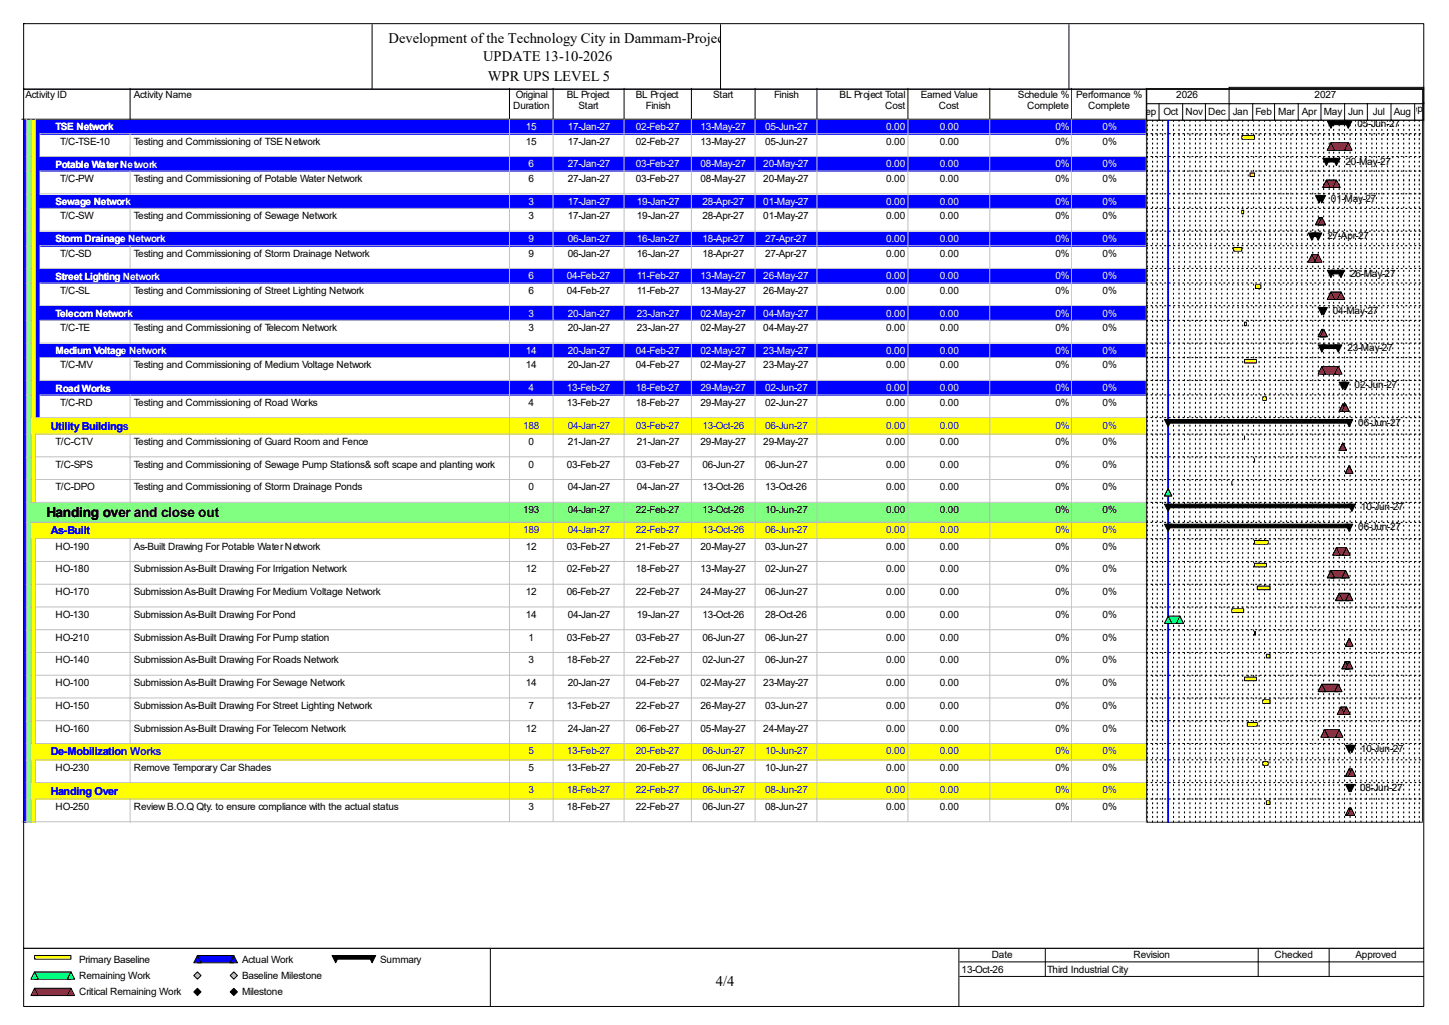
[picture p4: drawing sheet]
<svg xmlns="http://www.w3.org/2000/svg" width="420mm" height="297mm" viewBox="0 0 420 297" stroke-linecap="round" stroke-linejoin="round" font-family="sans-serif">
<defs><g id="words">
<g font-size="4.2">
<text x="112.6" y="12.4">Development of the Technology City in Dammam-Project</text>
<text x="140" y="17.7">UPDATE 13-10-2026</text>
<text x="141.4" y="23.5">WPR UPS LEVEL 5</text>
<text x="207.5" y="285.6">4/4</text>
</g>
<text font-size="4" x="13.5" y="149.8">Handing over and close out</text>
<g font-size="3.2" fill="#00f">
<text x="14.8" y="124.5">Utility Buildings</text>
<text x="14.8" y="154.9">As-Built</text>
<text x="14.8" y="218.9">De-Mobilization Works</text>
<text x="14.8" y="230.3">Handing Over</text>
</g>
<g font-size="2.9">
<text x="7.4" y="28.4">Activity ID</text>
<text x="38.8" y="28.4">Activity Name</text>
<text x="149.5" y="28.4">Original</text>
<text x="164.3" y="28.4">BL Project</text>
<text x="184.3" y="28.4">BL Project</text>
<text x="206.7" y="28.4">Start</text>
<text x="224.4" y="28.4">Finish</text>
<text x="243.4" y="28.4">BL Project Total</text>
<text x="266.9" y="28.4">Earned Value</text>
<text x="295.1" y="28.4">Schedule %</text>
<text x="312" y="28.4">Performance %</text>
<text x="341" y="28.4">2026</text>
<text x="381" y="28.4">2027</text>
<text x="148.7" y="31.6">Duration</text>
<text x="167.7" y="31.6">Start</text>
<text x="187.2" y="31.6">Finish</text>
<text x="256.6" y="31.6">Cost</text>
<text x="272.1" y="31.6">Cost</text>
<text x="297.7" y="31.6">Complete</text>
<text x="315.4" y="31.6">Complete</text>
<text x="330.2" y="33.2">Sep</text>
<text x="337.3" y="33.2">Oct</text>
<text x="343.6" y="33.2">Nov</text>
<text x="350.2" y="33.2">Dec</text>
<text x="357.3" y="33.2">Jan</text>
<text x="363.9" y="33.2">Feb</text>
<text x="370.5" y="33.2">Mar</text>
<text x="377.4" y="33.2">Apr</text>
<text x="383.7" y="33.2">May</text>
<text x="390.8" y="33.2">Jun</text>
<text x="397.9" y="33.2">Jul</text>
<text x="404" y="33.2">Aug</text>
<text x="407.4" y="32.4">Sep</text>
<text x="17.4" y="41.9">T/C-TSE-10</text>
<text x="38.8" y="41.9">Testing and Commissioning of TSE Network</text>
<text x="152.4" y="41.9">15</text>
<text x="164.5" y="41.9">17-Jan-27</text>
<text x="184.3" y="41.9">02-Feb-27</text>
<text x="203" y="41.9">13-May-27</text>
<text x="221.8" y="41.9">05-Jun-27</text>
<text x="256.8" y="41.9">0.00</text>
<text x="272.4" y="41.9">0.00</text>
<text x="305.9" y="41.9">0%</text>
<text x="319.6" y="41.9">0%</text>
<text x="393.4" y="36.9">05-Jun-27</text>
<text x="390" y="47.7">20-May-27</text>
<text x="17.4" y="52.7">T/C-PW</text>
<text x="38.8" y="52.7">Testing and Commissioning of Potable Water Network</text>
<text x="153.2" y="52.7">6</text>
<text x="164.5" y="52.7">27-Jan-27</text>
<text x="184.3" y="52.7">03-Feb-27</text>
<text x="203" y="52.7">08-May-27</text>
<text x="221.2" y="52.7">20-May-27</text>
<text x="256.8" y="52.7">0.00</text>
<text x="272.4" y="52.7">0.00</text>
<text x="305.9" y="52.7">0%</text>
<text x="319.6" y="52.7">0%</text>
<text x="385.8" y="58.5">01-May-27</text>
<text x="17.4" y="63.5">T/C-SW</text>
<text x="38.8" y="63.5">Testing and Commissioning of Sewage Network</text>
<text x="153.2" y="63.5">3</text>
<text x="164.5" y="63.5">17-Jan-27</text>
<text x="184.6" y="63.5">19-Jan-27</text>
<text x="203.6" y="63.5">28-Apr-27</text>
<text x="221.2" y="63.5">01-May-27</text>
<text x="256.8" y="63.5">0.00</text>
<text x="272.4" y="63.5">0.00</text>
<text x="305.9" y="63.5">0%</text>
<text x="319.6" y="63.5">0%</text>
<text x="384.7" y="69.3">27-Apr-27</text>
<text x="17.4" y="74.3">T/C-SD</text>
<text x="38.8" y="74.3">Testing and Commissioning of Storm Drainage Network</text>
<text x="153.2" y="74.3">9</text>
<text x="164.5" y="74.3">06-Jan-27</text>
<text x="184.6" y="74.3">16-Jan-27</text>
<text x="203.6" y="74.3">18-Apr-27</text>
<text x="221.8" y="74.3">27-Apr-27</text>
<text x="256.8" y="74.3">0.00</text>
<text x="272.4" y="74.3">0.00</text>
<text x="305.9" y="74.3">0%</text>
<text x="319.6" y="74.3">0%</text>
<text x="391.3" y="80.1">26-May-27</text>
<text x="17.4" y="85.2">T/C-SL</text>
<text x="38.8" y="85.2">Testing and Commissioning of Street Lighting Network</text>
<text x="153.2" y="85.2">6</text>
<text x="164.3" y="85.2">04-Feb-27</text>
<text x="184.6" y="85.2">11-Feb-27</text>
<text x="203" y="85.2">13-May-27</text>
<text x="221.2" y="85.2">26-May-27</text>
<text x="256.8" y="85.2">0.00</text>
<text x="272.4" y="85.2">0.00</text>
<text x="305.9" y="85.2">0%</text>
<text x="319.6" y="85.2">0%</text>
<text x="17.4" y="96">T/C-TE</text>
<text x="38.8" y="96">Testing and Commissioning of Telecom Network</text>
<text x="153.2" y="96">3</text>
<text x="164.5" y="96">20-Jan-27</text>
<text x="184.6" y="96">23-Jan-27</text>
<text x="203" y="96">02-May-27</text>
<text x="221.2" y="96">04-May-27</text>
<text x="256.8" y="96">0.00</text>
<text x="272.4" y="96">0.00</text>
<text x="305.9" y="96">0%</text>
<text x="319.6" y="96">0%</text>
<text x="386.3" y="91">04-May-27</text>
<text x="390.5" y="101.8">23-May-27</text>
<text x="17.4" y="106.8">T/C-MV</text>
<text x="38.8" y="106.8">Testing and Commissioning of Medium Voltage Network</text>
<text x="152.4" y="106.8">14</text>
<text x="164.5" y="106.8">20-Jan-27</text>
<text x="184.3" y="106.8">04-Feb-27</text>
<text x="203" y="106.8">02-May-27</text>
<text x="221.2" y="106.8">23-May-27</text>
<text x="256.8" y="106.8">0.00</text>
<text x="272.4" y="106.8">0.00</text>
<text x="305.9" y="106.8">0%</text>
<text x="319.6" y="106.8">0%</text>
<text x="392.6" y="112.6">02-Jun-27</text>
<text x="17.4" y="117.6">T/C-RD</text>
<text x="38.8" y="117.6">Testing and Commissioning of Road Works</text>
<text x="153.2" y="117.6">4</text>
<text x="164.3" y="117.6">13-Feb-27</text>
<text x="184.3" y="117.6">18-Feb-27</text>
<text x="203" y="117.6">29-May-27</text>
<text x="221.8" y="117.6">02-Jun-27</text>
<text x="256.8" y="117.6">0.00</text>
<text x="272.4" y="117.6">0.00</text>
<text x="305.9" y="117.6">0%</text>
<text x="319.6" y="117.6">0%</text>
<text x="393.7" y="123.4">06-Jun-27</text>
<text x="16.1" y="128.9">T/C-CTV</text>
<text x="38.8" y="128.9">Testing and Commissioning of Guard Room and Fence</text>
<text x="153.2" y="128.9">0</text>
<text x="164.5" y="128.9">21-Jan-27</text>
<text x="184.6" y="128.9">21-Jan-27</text>
<text x="203" y="128.9">29-May-27</text>
<text x="221.2" y="128.9">29-May-27</text>
<text x="256.8" y="128.9">0.00</text>
<text x="272.4" y="128.9">0.00</text>
<text x="305.9" y="128.9">0%</text>
<text x="319.6" y="128.9">0%</text>
<text x="16.1" y="135.5">T/C-SPS</text>
<text x="38.8" y="135.5">Testing and Commissioning of Sewage Pump Stations&amp; soft scape and planting work</text>
<text x="153.2" y="135.5">0</text>
<text x="164.3" y="135.5">03-Feb-27</text>
<text x="184.3" y="135.5">03-Feb-27</text>
<text x="203.6" y="135.5">06-Jun-27</text>
<text x="221.8" y="135.5">06-Jun-27</text>
<text x="256.8" y="135.5">0.00</text>
<text x="272.4" y="135.5">0.00</text>
<text x="305.9" y="135.5">0%</text>
<text x="319.6" y="135.5">0%</text>
<text x="16.1" y="142.1">T/C-DPO</text>
<text x="38.8" y="142.1">Testing and Commissioning of Storm Drainage Ponds</text>
<text x="153.2" y="142.1">0</text>
<text x="164.5" y="142.1">04-Jan-27</text>
<text x="184.6" y="142.1">04-Jan-27</text>
<text x="203.6" y="142.1">13-Oct-26</text>
<text x="221.8" y="142.1">13-Oct-26</text>
<text x="256.8" y="142.1">0.00</text>
<text x="272.4" y="142.1">0.00</text>
<text x="305.9" y="142.1">0%</text>
<text x="319.6" y="142.1">0%</text>
<text x="151.6" y="148.7">193</text>
<text x="164.5" y="148.7">04-Jan-27</text>
<text x="184.3" y="148.7">22-Feb-27</text>
<text x="203.6" y="148.7">13-Oct-26</text>
<text x="221.8" y="148.7">10-Jun-27</text>
<text x="256.8" y="148.7">0.00</text>
<text x="272.4" y="148.7">0.00</text>
<text x="305.9" y="148.7">0%</text>
<text x="319.6" y="148.7">0%</text>
<text x="394.5" y="147.9">10-Jun-27</text>
<text x="393.7" y="153.7">06-Jun-27</text>
<text x="16.1" y="159.3">HO-190</text>
<text x="38.8" y="159.3">As-Built Drawing For Potable Water Network</text>
<text x="152.4" y="159.3">12</text>
<text x="164.3" y="159.3">03-Feb-27</text>
<text x="184.3" y="159.3">21-Feb-27</text>
<text x="203" y="159.3">20-May-27</text>
<text x="221.8" y="159.3">03-Jun-27</text>
<text x="256.8" y="159.3">0.00</text>
<text x="272.4" y="159.3">0.00</text>
<text x="305.9" y="159.3">0%</text>
<text x="319.6" y="159.3">0%</text>
<text x="16.1" y="165.9">HO-180</text>
<text x="38.8" y="165.9">Submission As-Built Drawing For Irrigation Network</text>
<text x="152.4" y="165.9">12</text>
<text x="164.3" y="165.9">02-Feb-27</text>
<text x="184.3" y="165.9">18-Feb-27</text>
<text x="203" y="165.9">13-May-27</text>
<text x="221.8" y="165.9">02-Jun-27</text>
<text x="256.8" y="165.9">0.00</text>
<text x="272.4" y="165.9">0.00</text>
<text x="305.9" y="165.9">0%</text>
<text x="319.6" y="165.9">0%</text>
<text x="16.1" y="172.4">HO-170</text>
<text x="38.8" y="172.4">Submission As-Built Drawing For Medium Voltage Network</text>
<text x="152.4" y="172.4">12</text>
<text x="164.3" y="172.4">06-Feb-27</text>
<text x="184.3" y="172.4">22-Feb-27</text>
<text x="203" y="172.4">24-May-27</text>
<text x="221.8" y="172.4">06-Jun-27</text>
<text x="256.8" y="172.4">0.00</text>
<text x="272.4" y="172.4">0.00</text>
<text x="305.9" y="172.4">0%</text>
<text x="319.6" y="172.4">0%</text>
<text x="16.1" y="179">HO-130</text>
<text x="38.8" y="179">Submission As-Built Drawing For Pond</text>
<text x="152.4" y="179">14</text>
<text x="164.5" y="179">04-Jan-27</text>
<text x="184.6" y="179">19-Jan-27</text>
<text x="203.6" y="179">13-Oct-26</text>
<text x="221.8" y="179">28-Oct-26</text>
<text x="256.8" y="179">0.00</text>
<text x="272.4" y="179">0.00</text>
<text x="305.9" y="179">0%</text>
<text x="319.6" y="179">0%</text>
<text x="16.1" y="185.6">HO-210</text>
<text x="38.8" y="185.6">Submission As-Built Drawing For Pump station</text>
<text x="153.2" y="185.6">1</text>
<text x="164.3" y="185.6">03-Feb-27</text>
<text x="184.3" y="185.6">03-Feb-27</text>
<text x="203.6" y="185.6">06-Jun-27</text>
<text x="221.8" y="185.6">06-Jun-27</text>
<text x="256.8" y="185.6">0.00</text>
<text x="272.4" y="185.6">0.00</text>
<text x="305.9" y="185.6">0%</text>
<text x="319.6" y="185.6">0%</text>
<text x="16.1" y="192.2">HO-140</text>
<text x="38.8" y="192.2">Submission As-Built Drawing For Roads Network</text>
<text x="153.2" y="192.2">3</text>
<text x="164.3" y="192.2">18-Feb-27</text>
<text x="184.3" y="192.2">22-Feb-27</text>
<text x="203.6" y="192.2">02-Jun-27</text>
<text x="221.8" y="192.2">06-Jun-27</text>
<text x="256.8" y="192.2">0.00</text>
<text x="272.4" y="192.2">0.00</text>
<text x="305.9" y="192.2">0%</text>
<text x="319.6" y="192.2">0%</text>
<text x="16.1" y="198.8">HO-100</text>
<text x="38.8" y="198.8">Submission As-Built Drawing For Sewage Network</text>
<text x="152.4" y="198.8">14</text>
<text x="164.5" y="198.8">20-Jan-27</text>
<text x="184.3" y="198.8">04-Feb-27</text>
<text x="203" y="198.8">02-May-27</text>
<text x="221.2" y="198.8">23-May-27</text>
<text x="256.8" y="198.8">0.00</text>
<text x="272.4" y="198.8">0.00</text>
<text x="305.9" y="198.8">0%</text>
<text x="319.6" y="198.8">0%</text>
<text x="16.1" y="205.4">HO-150</text>
<text x="38.8" y="205.4">Submission As-Built Drawing For Street Lighting Network</text>
<text x="153.2" y="205.4">7</text>
<text x="164.3" y="205.4">13-Feb-27</text>
<text x="184.3" y="205.4">22-Feb-27</text>
<text x="203" y="205.4">26-May-27</text>
<text x="221.8" y="205.4">03-Jun-27</text>
<text x="256.8" y="205.4">0.00</text>
<text x="272.4" y="205.4">0.00</text>
<text x="305.9" y="205.4">0%</text>
<text x="319.6" y="205.4">0%</text>
<text x="16.1" y="212">HO-160</text>
<text x="38.8" y="212">Submission As-Built Drawing For Telecom Network</text>
<text x="152.4" y="212">12</text>
<text x="164.5" y="212">24-Jan-27</text>
<text x="184.3" y="212">06-Feb-27</text>
<text x="203" y="212">05-May-27</text>
<text x="221.2" y="212">24-May-27</text>
<text x="256.8" y="212">0.00</text>
<text x="272.4" y="212">0.00</text>
<text x="305.9" y="212">0%</text>
<text x="319.6" y="212">0%</text>
<text x="394.5" y="217.8">10-Jun-27</text>
<text x="16.1" y="223.4">HO-230</text>
<text x="38.8" y="223.4">Remove Temporary Car Shades</text>
<text x="153.2" y="223.4">5</text>
<text x="164.3" y="223.4">13-Feb-27</text>
<text x="184.3" y="223.4">20-Feb-27</text>
<text x="203.6" y="223.4">06-Jun-27</text>
<text x="221.8" y="223.4">10-Jun-27</text>
<text x="256.8" y="223.4">0.00</text>
<text x="272.4" y="223.4">0.00</text>
<text x="305.9" y="223.4">0%</text>
<text x="319.6" y="223.4">0%</text>
<text x="394.2" y="229.2">08-Jun-27</text>
<text x="16.1" y="234.7">HO-250</text>
<text x="38.8" y="234.7">Review B.O.Q Qty. to ensure compliance with the actual status</text>
<text x="153.2" y="234.7">3</text>
<text x="164.3" y="234.7">18-Feb-27</text>
<text x="184.3" y="234.7">22-Feb-27</text>
<text x="203.6" y="234.7">06-Jun-27</text>
<text x="221.8" y="234.7">08-Jun-27</text>
<text x="256.8" y="234.7">0.00</text>
<text x="272.4" y="234.7">0.00</text>
<text x="305.9" y="234.7">0%</text>
<text x="319.6" y="234.7">0%</text>
<text x="22.9" y="279">Primary Baseline</text>
<text x="70.1" y="279">Actual Work</text>
<text x="110.2" y="279">Summary</text>
<text x="278.7" y="281.9">13-Oct-26</text>
<text x="287.4" y="277.7">Date</text>
<text x="303.5" y="281.9">Third Industrial City</text>
<text x="328.5" y="277.7">Revision</text>
<text x="369.4" y="277.7">Checked</text>
<text x="392.9" y="277.7">Approved</text>
<text x="22.9" y="283.7">Remaining Work</text>
<text x="70.1" y="283.7">Baseline Milestone</text>
<text x="22.9" y="288.5">Critical Remaining Work</text>
<text x="70.1" y="288.5">Milestone</text>
</g>
<g font-size="2.9" fill="#fff">
<text x="16.1" y="37.8">TSE Network</text>
<text x="152.4" y="37.7">15</text>
<text x="164.5" y="37.7">17-Jan-27</text>
<text x="184.3" y="37.7">02-Feb-27</text>
<text x="203" y="37.7">13-May-27</text>
<text x="221.8" y="37.7">05-Jun-27</text>
<text x="256.8" y="37.7">0.00</text>
<text x="272.4" y="37.7">0.00</text>
<text x="305.9" y="37.7">0%</text>
<text x="319.6" y="37.7">0%</text>
<text x="16.1" y="48.6">Potable Water Network</text>
<text x="153.2" y="48.5">6</text>
<text x="164.5" y="48.5">27-Jan-27</text>
<text x="184.3" y="48.5">03-Feb-27</text>
<text x="203" y="48.5">08-May-27</text>
<text x="221.2" y="48.5">20-May-27</text>
<text x="256.8" y="48.5">0.00</text>
<text x="272.4" y="48.5">0.00</text>
<text x="305.9" y="48.5">0%</text>
<text x="319.6" y="48.5">0%</text>
<text x="16.1" y="59.4">Sewage Network</text>
<text x="153.2" y="59.3">3</text>
<text x="164.5" y="59.3">17-Jan-27</text>
<text x="184.6" y="59.3">19-Jan-27</text>
<text x="203.6" y="59.3">28-Apr-27</text>
<text x="221.2" y="59.3">01-May-27</text>
<text x="256.8" y="59.3">0.00</text>
<text x="272.4" y="59.3">0.00</text>
<text x="305.9" y="59.3">0%</text>
<text x="319.6" y="59.3">0%</text>
<text x="16.1" y="70.2">Storm Drainage Network</text>
<text x="153.2" y="70.1">9</text>
<text x="164.5" y="70.1">06-Jan-27</text>
<text x="184.6" y="70.1">16-Jan-27</text>
<text x="203.6" y="70.1">18-Apr-27</text>
<text x="221.8" y="70.1">27-Apr-27</text>
<text x="256.8" y="70.1">0.00</text>
<text x="272.4" y="70.1">0.00</text>
<text x="305.9" y="70.1">0%</text>
<text x="319.6" y="70.1">0%</text>
<text x="16.1" y="81">Street Lighting Network</text>
<text x="153.2" y="80.9">6</text>
<text x="164.3" y="80.9">04-Feb-27</text>
<text x="184.6" y="80.9">11-Feb-27</text>
<text x="203" y="80.9">13-May-27</text>
<text x="221.2" y="80.9">26-May-27</text>
<text x="256.8" y="80.9">0.00</text>
<text x="272.4" y="80.9">0.00</text>
<text x="305.9" y="80.9">0%</text>
<text x="319.6" y="80.9">0%</text>
<text x="16.1" y="91.8">Telecom Network</text>
<text x="153.2" y="91.7">3</text>
<text x="164.5" y="91.7">20-Jan-27</text>
<text x="184.6" y="91.7">23-Jan-27</text>
<text x="203" y="91.7">02-May-27</text>
<text x="221.2" y="91.7">04-May-27</text>
<text x="256.8" y="91.7">0.00</text>
<text x="272.4" y="91.7">0.00</text>
<text x="305.9" y="91.7">0%</text>
<text x="319.6" y="91.7">0%</text>
<text x="16.1" y="102.7">Medium Voltage Network</text>
<text x="152.4" y="102.6">14</text>
<text x="164.5" y="102.6">20-Jan-27</text>
<text x="184.3" y="102.6">04-Feb-27</text>
<text x="203" y="102.6">02-May-27</text>
<text x="221.2" y="102.6">23-May-27</text>
<text x="256.8" y="102.6">0.00</text>
<text x="272.4" y="102.6">0.00</text>
<text x="305.9" y="102.6">0%</text>
<text x="319.6" y="102.6">0%</text>
<text x="16.1" y="113.5">Road Works</text>
<text x="153.2" y="113.4">4</text>
<text x="164.3" y="113.4">13-Feb-27</text>
<text x="184.3" y="113.4">18-Feb-27</text>
<text x="203" y="113.4">29-May-27</text>
<text x="221.8" y="113.4">02-Jun-27</text>
<text x="256.8" y="113.4">0.00</text>
<text x="272.4" y="113.4">0.00</text>
<text x="305.9" y="113.4">0%</text>
<text x="319.6" y="113.4">0%</text>
</g>
<g font-size="2.9" fill="#00f">
<text x="151.6" y="124.2">188</text>
<text x="164.5" y="124.2">04-Jan-27</text>
<text x="184.3" y="124.2">03-Feb-27</text>
<text x="203.6" y="124.2">13-Oct-26</text>
<text x="221.8" y="124.2">06-Jun-27</text>
<text x="256.8" y="124.2">0.00</text>
<text x="272.4" y="124.2">0.00</text>
<text x="305.9" y="124.2">0%</text>
<text x="319.6" y="124.2">0%</text>
<text x="151.6" y="154.5">189</text>
<text x="164.5" y="154.5">04-Jan-27</text>
<text x="184.3" y="154.5">22-Feb-27</text>
<text x="203.6" y="154.5">13-Oct-26</text>
<text x="221.8" y="154.5">06-Jun-27</text>
<text x="256.8" y="154.5">0.00</text>
<text x="272.4" y="154.5">0.00</text>
<text x="305.9" y="154.5">0%</text>
<text x="319.6" y="154.5">0%</text>
<text x="153.2" y="218.6">5</text>
<text x="164.3" y="218.6">13-Feb-27</text>
<text x="184.3" y="218.6">20-Feb-27</text>
<text x="203.6" y="218.6">06-Jun-27</text>
<text x="221.8" y="218.6">10-Jun-27</text>
<text x="256.8" y="218.6">0.00</text>
<text x="272.4" y="218.6">0.00</text>
<text x="305.9" y="218.6">0%</text>
<text x="319.6" y="218.6">0%</text>
<text x="153.2" y="229.9">3</text>
<text x="164.3" y="229.9">18-Feb-27</text>
<text x="184.3" y="229.9">22-Feb-27</text>
<text x="203.6" y="229.9">06-Jun-27</text>
<text x="221.8" y="229.9">08-Jun-27</text>
<text x="256.8" y="229.9">0.00</text>
<text x="272.4" y="229.9">0.00</text>
<text x="305.9" y="229.9">0%</text>
<text x="319.6" y="229.9">0%</text>
</g>
</g></defs>
<path d="M37.7 25.6v8.9h-31.4" fill="none" stroke="#000" stroke-width=".29"/>
<path d="M38 25.6h109.9v9.2h-109.9z" fill="#fff"/>
<path d="M147.7 25.6v8.9h-110" fill="none" stroke="#000" stroke-width=".29"/>
<path d="M147.9 25.6h12.7v9.2h-12.7z" fill="#fff"/>
<path d="M160.3 25.6v8.9h-12.6" fill="none" stroke="#000" stroke-width=".29"/>
<path d="M160.6 25.6h20.5v9.2h-20.5z" fill="#fff"/>
<path d="M180.9 25.6v8.9h-20.6" fill="none" stroke="#000" stroke-width=".29"/>
<path d="M181.1 25.6h19.6v9.2h-19.6z" fill="#fff"/>
<path d="M200.4 25.6v8.9h-19.5" fill="none" stroke="#000" stroke-width=".29"/>
<path d="M200.7 25.6h18.4v9.2h-18.4z" fill="#fff"/>
<path d="M218.9 25.6v8.9h-18.5" fill="none" stroke="#000" stroke-width=".29"/>
<path d="M219.1 25.6h18v9.2h-18z" fill="#fff"/>
<path d="M236.8 25.6v8.9h-17.9" fill="none" stroke="#000" stroke-width=".29"/>
<path d="M237.1 25.6h26.3v9.2h-26.3z" fill="#fff"/>
<path d="M263.2 25.6v8.9h-26.4" fill="none" stroke="#000" stroke-width=".29"/>
<path d="M263.4 25.6h23.7v9.2h-23.7z" fill="#fff"/>
<path d="M286.9 25.6v8.9h-23.7" fill="none" stroke="#000" stroke-width=".29"/>
<path d="M287.1 25.6h23.8v9.2h-23.8z" fill="#fff"/>
<path d="M310.6 25.6v8.9h-23.7" fill="none" stroke="#000" stroke-width=".29"/>
<path d="M310.9 25.6h21.6v9.2h-21.6z" fill="#fff"/>
<path d="M332.3 25.6v8.9h-21.7" fill="none" stroke="#000" stroke-width=".29"/>
<path d="M6.6 34.8h1.3v4.2h-1.3z" fill="#00f"/>
<path d="M7.6 34.5v4.5" fill="none" stroke="#c0c0c0" stroke-width=".29"/>
<path d="M7.9 34.8h1.3v4.2h-1.3z" fill="#80ff80"/>
<path d="M9 34.5v4.5" fill="none" stroke="#c0c0c0" stroke-width=".29"/>
<path d="M9.2 34.8h1.3v4.2h-1.3z" fill="#ff0"/>
<path d="M10.3 34.5v4.5" fill="none" stroke="#c0c0c0" stroke-width=".29"/>
<path d="M10.5 34.8h27.5v4.2h-27.5z" fill="#00f"/>
<path d="M11.6 38.8h26.4" fill="none" stroke="#c0c0c0" stroke-width=".29"/>
<path d="M38 34.8h109.9v4.2h-109.9z" fill="#00f"/>
<path d="M147.7 34.5v4.3h-109.7" fill="none" stroke="#c0c0c0" stroke-width=".29"/>
<path d="M147.9 34.8h12.7v4.2h-12.7z" fill="#00f"/>
<path d="M160.3 34.5v4.3h-12.4" fill="none" stroke="#c0c0c0" stroke-width=".29"/>
<path d="M160.6 34.8h20.5v4.2h-20.5z" fill="#00f"/>
<path d="M180.9 34.5v4.3h-20.3" fill="none" stroke="#c0c0c0" stroke-width=".29"/>
<path d="M181.1 34.8h19.6v4.2h-19.6z" fill="#00f"/>
<path d="M200.4 34.5v4.3h-19.2" fill="none" stroke="#c0c0c0" stroke-width=".29"/>
<path d="M200.7 34.8h18.4v4.2h-18.4z" fill="#00f"/>
<path d="M218.9 34.5v4.3h-18.2" fill="none" stroke="#c0c0c0" stroke-width=".29"/>
<path d="M219.1 34.8h18v4.2h-18z" fill="#00f"/>
<path d="M236.8 34.5v4.3h-17.7" fill="none" stroke="#c0c0c0" stroke-width=".29"/>
<path d="M237.1 34.8h26.3v4.2h-26.3z" fill="#00f"/>
<path d="M263.2 34.5v4.3h-26.1" fill="none" stroke="#c0c0c0" stroke-width=".29"/>
<path d="M263.4 34.8h23.7v4.2h-23.7z" fill="#00f"/>
<path d="M286.9 34.5v4.3h-23.5" fill="none" stroke="#c0c0c0" stroke-width=".29"/>
<path d="M287.1 34.8h23.8v4.2h-23.8z" fill="#00f"/>
<path d="M310.6 34.5v4.3h-23.4" fill="none" stroke="#c0c0c0" stroke-width=".29"/>
<path d="M310.9 34.8h21.6v4.2h-21.6z" fill="#00f"/>
<path d="M332.3 34.5v4.3h-21.4" fill="none" stroke="#c0c0c0" stroke-width=".29"/>
<path d="M6.6 39h1.3v6.6h-1.3z" fill="#00f"/>
<path d="M7.6 38.8v6.8" fill="none" stroke="#c0c0c0" stroke-width=".29"/>
<path d="M7.9 39h1.3v6.6h-1.3z" fill="#80ff80"/>
<path d="M9 38.8v6.8" fill="none" stroke="#c0c0c0" stroke-width=".29"/>
<path d="M9.2 39h1.3v6.6h-1.3z" fill="#ff0"/>
<path d="M10.3 38.8v6.8" fill="none" stroke="#c0c0c0" stroke-width=".29"/>
<path d="M10.5 39h1.4v6.6h-1.4z" fill="#00f"/>
<path d="M11.6 38.8v6.8" fill="none" stroke="#c0c0c0" stroke-width=".29"/>
<path d="M11.9 39h26.1v6.6h-26.1z" fill="#fff"/>
<path d="M37.7 38.8v6.8M11.6 45.4h26.4" fill="none" stroke="#c0c0c0" stroke-width=".29"/>
<path d="M38 39h109.9v6.6h-109.9z" fill="#fff"/>
<path d="M147.7 38.8v6.6h-109.7" fill="none" stroke="#c0c0c0" stroke-width=".29"/>
<path d="M147.9 39h12.7v6.6h-12.7z" fill="#fff"/>
<path d="M160.3 38.8v6.6h-12.4" fill="none" stroke="#c0c0c0" stroke-width=".29"/>
<path d="M160.6 39h20.5v6.6h-20.5z" fill="#fff"/>
<path d="M180.9 38.8v6.6h-20.3" fill="none" stroke="#c0c0c0" stroke-width=".29"/>
<path d="M181.1 39h19.6v6.6h-19.6z" fill="#fff"/>
<path d="M200.4 38.8v6.6h-19.2" fill="none" stroke="#c0c0c0" stroke-width=".29"/>
<path d="M200.7 39h18.4v6.6h-18.4z" fill="#fff"/>
<path d="M218.9 38.8v6.6h-18.2" fill="none" stroke="#c0c0c0" stroke-width=".29"/>
<path d="M219.1 39h18v6.6h-18z" fill="#fff"/>
<path d="M236.8 38.8v6.6h-17.7" fill="none" stroke="#c0c0c0" stroke-width=".29"/>
<path d="M237.1 39h26.3v6.6h-26.3z" fill="#fff"/>
<path d="M263.2 38.8v6.6h-26.1" fill="none" stroke="#c0c0c0" stroke-width=".29"/>
<path d="M263.4 39h23.7v6.6h-23.7z" fill="#fff"/>
<path d="M286.9 38.8v6.6h-23.5" fill="none" stroke="#c0c0c0" stroke-width=".29"/>
<path d="M287.1 39h23.8v6.6h-23.8z" fill="#fff"/>
<path d="M310.6 38.8v6.6h-23.4" fill="none" stroke="#c0c0c0" stroke-width=".29"/>
<path d="M310.9 39h21.6v6.6h-21.6z" fill="#fff"/>
<path d="M332.3 38.8v6.6h-21.4" fill="none" stroke="#c0c0c0" stroke-width=".29"/>
<path d="M6.6 45.6h1.3v4.2h-1.3z" fill="#00f"/>
<path d="M7.6 45.4v4.4" fill="none" stroke="#c0c0c0" stroke-width=".29"/>
<path d="M7.9 45.6h1.3v4.2h-1.3z" fill="#80ff80"/>
<path d="M9 45.4v4.4" fill="none" stroke="#c0c0c0" stroke-width=".29"/>
<path d="M9.2 45.6h1.3v4.2h-1.3z" fill="#ff0"/>
<path d="M10.3 45.4v4.4" fill="none" stroke="#c0c0c0" stroke-width=".29"/>
<path d="M10.5 45.6h27.5v4.2h-27.5z" fill="#00f"/>
<path d="M11.6 49.6h26.4" fill="none" stroke="#c0c0c0" stroke-width=".29"/>
<path d="M38 45.6h109.9v4.2h-109.9z" fill="#00f"/>
<path d="M147.7 45.4v4.2h-109.7" fill="none" stroke="#c0c0c0" stroke-width=".29"/>
<path d="M147.9 45.6h12.7v4.2h-12.7z" fill="#00f"/>
<path d="M160.3 45.4v4.2h-12.4" fill="none" stroke="#c0c0c0" stroke-width=".29"/>
<path d="M160.6 45.6h20.5v4.2h-20.5z" fill="#00f"/>
<path d="M180.9 45.4v4.2h-20.3" fill="none" stroke="#c0c0c0" stroke-width=".29"/>
<path d="M181.1 45.6h19.6v4.2h-19.6z" fill="#00f"/>
<path d="M200.4 45.4v4.2h-19.2" fill="none" stroke="#c0c0c0" stroke-width=".29"/>
<path d="M200.7 45.6h18.4v4.2h-18.4z" fill="#00f"/>
<path d="M218.9 45.4v4.2h-18.2" fill="none" stroke="#c0c0c0" stroke-width=".29"/>
<path d="M219.1 45.6h18v4.2h-18z" fill="#00f"/>
<path d="M236.8 45.4v4.2h-17.7" fill="none" stroke="#c0c0c0" stroke-width=".29"/>
<path d="M237.1 45.6h26.3v4.2h-26.3z" fill="#00f"/>
<path d="M263.2 45.4v4.2h-26.1" fill="none" stroke="#c0c0c0" stroke-width=".29"/>
<path d="M263.4 45.6h23.7v4.2h-23.7z" fill="#00f"/>
<path d="M286.9 45.4v4.2h-23.5" fill="none" stroke="#c0c0c0" stroke-width=".29"/>
<path d="M287.1 45.6h23.8v4.2h-23.8z" fill="#00f"/>
<path d="M310.6 45.4v4.2h-23.4" fill="none" stroke="#c0c0c0" stroke-width=".29"/>
<path d="M310.9 45.6h21.6v4.2h-21.6z" fill="#00f"/>
<path d="M332.3 45.4v4.2h-21.4" fill="none" stroke="#c0c0c0" stroke-width=".29"/>
<path d="M6.6 49.8h1.3v6.6h-1.3z" fill="#00f"/>
<path d="M7.6 49.6v6.8" fill="none" stroke="#c0c0c0" stroke-width=".29"/>
<path d="M7.9 49.8h1.3v6.6h-1.3z" fill="#80ff80"/>
<path d="M9 49.6v6.8" fill="none" stroke="#c0c0c0" stroke-width=".29"/>
<path d="M9.2 49.8h1.3v6.6h-1.3z" fill="#ff0"/>
<path d="M10.3 49.6v6.8" fill="none" stroke="#c0c0c0" stroke-width=".29"/>
<path d="M10.5 49.8h1.4v6.6h-1.4z" fill="#00f"/>
<path d="M11.6 49.6v6.8" fill="none" stroke="#c0c0c0" stroke-width=".29"/>
<path d="M11.9 49.8h26.1v6.6h-26.1z" fill="#fff"/>
<path d="M11.6 56.2h26.4M37.7 49.6v6.8" fill="none" stroke="#c0c0c0" stroke-width=".29"/>
<path d="M38 49.8h109.9v6.6h-109.9z" fill="#fff"/>
<path d="M147.7 49.6v6.6h-109.7" fill="none" stroke="#c0c0c0" stroke-width=".29"/>
<path d="M147.9 49.8h12.7v6.6h-12.7z" fill="#fff"/>
<path d="M160.3 49.6v6.6h-12.4" fill="none" stroke="#c0c0c0" stroke-width=".29"/>
<path d="M160.6 49.8h20.5v6.6h-20.5z" fill="#fff"/>
<path d="M180.9 49.6v6.6h-20.3" fill="none" stroke="#c0c0c0" stroke-width=".29"/>
<path d="M181.1 49.8h19.6v6.6h-19.6z" fill="#fff"/>
<path d="M200.4 49.6v6.6h-19.2" fill="none" stroke="#c0c0c0" stroke-width=".29"/>
<path d="M200.7 49.8h18.4v6.6h-18.4z" fill="#fff"/>
<path d="M218.9 49.6v6.6h-18.2" fill="none" stroke="#c0c0c0" stroke-width=".29"/>
<path d="M219.1 49.8h18v6.6h-18z" fill="#fff"/>
<path d="M236.8 49.6v6.6h-17.7" fill="none" stroke="#c0c0c0" stroke-width=".29"/>
<path d="M237.1 49.8h26.3v6.6h-26.3z" fill="#fff"/>
<path d="M263.2 49.6v6.6h-26.1" fill="none" stroke="#c0c0c0" stroke-width=".29"/>
<path d="M263.4 49.8h23.7v6.6h-23.7z" fill="#fff"/>
<path d="M286.9 49.6v6.6h-23.5" fill="none" stroke="#c0c0c0" stroke-width=".29"/>
<path d="M287.1 49.8h23.8v6.6h-23.8z" fill="#fff"/>
<path d="M310.6 49.6v6.6h-23.4" fill="none" stroke="#c0c0c0" stroke-width=".29"/>
<path d="M310.9 49.8h21.6v6.6h-21.6z" fill="#fff"/>
<path d="M332.3 49.6v6.6h-21.4" fill="none" stroke="#c0c0c0" stroke-width=".29"/>
<path d="M6.6 56.4h1.3v4.3h-1.3z" fill="#00f"/>
<path d="M7.6 56.2v4.4" fill="none" stroke="#c0c0c0" stroke-width=".29"/>
<path d="M7.9 56.4h1.3v4.3h-1.3z" fill="#80ff80"/>
<path d="M9 56.2v4.4" fill="none" stroke="#c0c0c0" stroke-width=".29"/>
<path d="M9.2 56.4h1.3v4.3h-1.3z" fill="#ff0"/>
<path d="M10.3 56.2v4.4" fill="none" stroke="#c0c0c0" stroke-width=".29"/>
<path d="M10.5 56.4h27.5v4.3h-27.5z" fill="#00f"/>
<path d="M11.6 60.4h26.4" fill="none" stroke="#c0c0c0" stroke-width=".29"/>
<path d="M38 56.4h109.9v4.3h-109.9z" fill="#00f"/>
<path d="M147.7 56.2v4.2h-109.7" fill="none" stroke="#c0c0c0" stroke-width=".29"/>
<path d="M147.9 56.4h12.7v4.3h-12.7z" fill="#00f"/>
<path d="M160.3 56.2v4.2h-12.4" fill="none" stroke="#c0c0c0" stroke-width=".29"/>
<path d="M160.6 56.4h20.5v4.3h-20.5z" fill="#00f"/>
<path d="M180.9 56.2v4.2h-20.3" fill="none" stroke="#c0c0c0" stroke-width=".29"/>
<path d="M181.1 56.4h19.6v4.3h-19.6z" fill="#00f"/>
<path d="M200.4 56.2v4.2h-19.2" fill="none" stroke="#c0c0c0" stroke-width=".29"/>
<path d="M200.7 56.4h18.4v4.3h-18.4z" fill="#00f"/>
<path d="M218.9 56.2v4.2h-18.2" fill="none" stroke="#c0c0c0" stroke-width=".29"/>
<path d="M219.1 56.4h18v4.3h-18z" fill="#00f"/>
<path d="M236.8 56.2v4.2h-17.7" fill="none" stroke="#c0c0c0" stroke-width=".29"/>
<path d="M237.1 56.4h26.3v4.3h-26.3z" fill="#00f"/>
<path d="M263.2 56.2v4.2h-26.1" fill="none" stroke="#c0c0c0" stroke-width=".29"/>
<path d="M263.4 56.4h23.7v4.3h-23.7z" fill="#00f"/>
<path d="M286.9 56.2v4.2h-23.5" fill="none" stroke="#c0c0c0" stroke-width=".29"/>
<path d="M287.1 56.4h23.8v4.3h-23.8z" fill="#00f"/>
<path d="M310.6 56.2v4.2h-23.4" fill="none" stroke="#c0c0c0" stroke-width=".29"/>
<path d="M310.9 56.4h21.6v4.3h-21.6z" fill="#00f"/>
<path d="M332.3 56.2v4.2h-21.4" fill="none" stroke="#c0c0c0" stroke-width=".29"/>
<path d="M6.6 60.7h1.3v6.5h-1.3z" fill="#00f"/>
<path d="M7.6 60.4v6.8" fill="none" stroke="#c0c0c0" stroke-width=".29"/>
<path d="M7.9 60.7h1.3v6.5h-1.3z" fill="#80ff80"/>
<path d="M9 60.4v6.8" fill="none" stroke="#c0c0c0" stroke-width=".29"/>
<path d="M9.2 60.7h1.3v6.5h-1.3z" fill="#ff0"/>
<path d="M10.3 60.4v6.8" fill="none" stroke="#c0c0c0" stroke-width=".29"/>
<path d="M10.5 60.7h1.4v6.5h-1.4z" fill="#00f"/>
<path d="M11.6 60.4v6.8" fill="none" stroke="#c0c0c0" stroke-width=".29"/>
<path d="M11.9 60.7h26.1v6.5h-26.1z" fill="#fff"/>
<path d="M11.6 67h26.4M37.7 60.4v6.8" fill="none" stroke="#c0c0c0" stroke-width=".29"/>
<path d="M38 60.7h109.9v6.5h-109.9z" fill="#fff"/>
<path d="M147.7 60.4v6.6h-109.7" fill="none" stroke="#c0c0c0" stroke-width=".29"/>
<path d="M147.9 60.7h12.7v6.5h-12.7z" fill="#fff"/>
<path d="M160.3 60.4v6.6h-12.4" fill="none" stroke="#c0c0c0" stroke-width=".29"/>
<path d="M160.6 60.7h20.5v6.5h-20.5z" fill="#fff"/>
<path d="M180.9 60.4v6.6h-20.3" fill="none" stroke="#c0c0c0" stroke-width=".29"/>
<path d="M181.1 60.7h19.6v6.5h-19.6z" fill="#fff"/>
<path d="M200.4 60.4v6.6h-19.2" fill="none" stroke="#c0c0c0" stroke-width=".29"/>
<path d="M200.7 60.7h18.4v6.5h-18.4z" fill="#fff"/>
<path d="M218.9 60.4v6.6h-18.2" fill="none" stroke="#c0c0c0" stroke-width=".29"/>
<path d="M219.1 60.7h18v6.5h-18z" fill="#fff"/>
<path d="M236.8 60.4v6.6h-17.7" fill="none" stroke="#c0c0c0" stroke-width=".29"/>
<path d="M237.1 60.7h26.3v6.5h-26.3z" fill="#fff"/>
<path d="M263.2 60.4v6.6h-26.1" fill="none" stroke="#c0c0c0" stroke-width=".29"/>
<path d="M263.4 60.7h23.7v6.5h-23.7z" fill="#fff"/>
<path d="M286.9 60.4v6.6h-23.5" fill="none" stroke="#c0c0c0" stroke-width=".29"/>
<path d="M287.1 60.7h23.8v6.5h-23.8z" fill="#fff"/>
<path d="M310.6 60.4v6.6h-23.4" fill="none" stroke="#c0c0c0" stroke-width=".29"/>
<path d="M310.9 60.7h21.6v6.5h-21.6z" fill="#fff"/>
<path d="M332.3 60.4v6.6h-21.4" fill="none" stroke="#c0c0c0" stroke-width=".29"/>
<path d="M6.6 67.2h1.3v4.3h-1.3z" fill="#00f"/>
<path d="M7.6 67v4.5" fill="none" stroke="#c0c0c0" stroke-width=".29"/>
<path d="M7.9 67.2h1.3v4.3h-1.3z" fill="#80ff80"/>
<path d="M9 67v4.5" fill="none" stroke="#c0c0c0" stroke-width=".29"/>
<path d="M9.2 67.2h1.3v4.3h-1.3z" fill="#ff0"/>
<path d="M10.3 67v4.5" fill="none" stroke="#c0c0c0" stroke-width=".29"/>
<path d="M10.5 67.2h27.5v4.3h-27.5z" fill="#00f"/>
<path d="M11.6 71.2h26.4" fill="none" stroke="#c0c0c0" stroke-width=".29"/>
<path d="M38 67.2h109.9v4.3h-109.9z" fill="#00f"/>
<path d="M147.7 67v4.2h-109.7" fill="none" stroke="#c0c0c0" stroke-width=".29"/>
<path d="M147.9 67.2h12.7v4.3h-12.7z" fill="#00f"/>
<path d="M160.3 67v4.2h-12.4" fill="none" stroke="#c0c0c0" stroke-width=".29"/>
<path d="M160.6 67.2h20.5v4.3h-20.5z" fill="#00f"/>
<path d="M180.9 67v4.2h-20.3" fill="none" stroke="#c0c0c0" stroke-width=".29"/>
<path d="M181.1 67.2h19.6v4.3h-19.6z" fill="#00f"/>
<path d="M200.4 67v4.2h-19.2" fill="none" stroke="#c0c0c0" stroke-width=".29"/>
<path d="M200.7 67.2h18.4v4.3h-18.4z" fill="#00f"/>
<path d="M218.9 67v4.2h-18.2" fill="none" stroke="#c0c0c0" stroke-width=".29"/>
<path d="M219.1 67.2h18v4.3h-18z" fill="#00f"/>
<path d="M236.8 67v4.2h-17.7" fill="none" stroke="#c0c0c0" stroke-width=".29"/>
<path d="M237.1 67.2h26.3v4.3h-26.3z" fill="#00f"/>
<path d="M263.2 67v4.2h-26.1" fill="none" stroke="#c0c0c0" stroke-width=".29"/>
<path d="M263.4 67.2h23.7v4.3h-23.7z" fill="#00f"/>
<path d="M286.9 67v4.2h-23.5" fill="none" stroke="#c0c0c0" stroke-width=".29"/>
<path d="M287.1 67.2h23.8v4.3h-23.8z" fill="#00f"/>
<path d="M310.6 67v4.2h-23.4" fill="none" stroke="#c0c0c0" stroke-width=".29"/>
<path d="M310.9 67.2h21.6v4.3h-21.6z" fill="#00f"/>
<path d="M332.3 67v4.2h-21.4" fill="none" stroke="#c0c0c0" stroke-width=".29"/>
<path d="M6.6 71.5h1.3v6.6h-1.3z" fill="#00f"/>
<path d="M7.6 71.2v6.9" fill="none" stroke="#c0c0c0" stroke-width=".29"/>
<path d="M7.9 71.5h1.3v6.6h-1.3z" fill="#80ff80"/>
<path d="M9 71.2v6.9" fill="none" stroke="#c0c0c0" stroke-width=".29"/>
<path d="M9.2 71.5h1.3v6.6h-1.3z" fill="#ff0"/>
<path d="M10.3 71.2v6.9" fill="none" stroke="#c0c0c0" stroke-width=".29"/>
<path d="M10.5 71.5h1.4v6.6h-1.4z" fill="#00f"/>
<path d="M11.6 71.2v6.9" fill="none" stroke="#c0c0c0" stroke-width=".29"/>
<path d="M11.9 71.5h26.1v6.6h-26.1z" fill="#fff"/>
<path d="M11.6 77.8h26.4M37.7 71.2v6.9" fill="none" stroke="#c0c0c0" stroke-width=".29"/>
<path d="M38 71.5h109.9v6.6h-109.9z" fill="#fff"/>
<path d="M147.7 71.2v6.6h-109.7" fill="none" stroke="#c0c0c0" stroke-width=".29"/>
<path d="M147.9 71.5h12.7v6.6h-12.7z" fill="#fff"/>
<path d="M160.3 71.2v6.6h-12.4" fill="none" stroke="#c0c0c0" stroke-width=".29"/>
<path d="M160.6 71.5h20.5v6.6h-20.5z" fill="#fff"/>
<path d="M180.9 71.2v6.6h-20.3" fill="none" stroke="#c0c0c0" stroke-width=".29"/>
<path d="M181.1 71.5h19.6v6.6h-19.6z" fill="#fff"/>
<path d="M200.4 71.2v6.6h-19.2" fill="none" stroke="#c0c0c0" stroke-width=".29"/>
<path d="M200.7 71.5h18.4v6.6h-18.4z" fill="#fff"/>
<path d="M218.9 71.2v6.6h-18.2" fill="none" stroke="#c0c0c0" stroke-width=".29"/>
<path d="M219.1 71.5h18v6.6h-18z" fill="#fff"/>
<path d="M236.8 71.2v6.6h-17.7" fill="none" stroke="#c0c0c0" stroke-width=".29"/>
<path d="M237.1 71.5h26.3v6.6h-26.3z" fill="#fff"/>
<path d="M263.2 71.2v6.6h-26.1" fill="none" stroke="#c0c0c0" stroke-width=".29"/>
<path d="M263.4 71.5h23.7v6.6h-23.7z" fill="#fff"/>
<path d="M286.9 71.2v6.6h-23.5" fill="none" stroke="#c0c0c0" stroke-width=".29"/>
<path d="M287.1 71.5h23.8v6.6h-23.8z" fill="#fff"/>
<path d="M310.6 71.2v6.6h-23.4" fill="none" stroke="#c0c0c0" stroke-width=".29"/>
<path d="M310.9 71.5h21.6v6.6h-21.6z" fill="#fff"/>
<path d="M332.3 71.2v6.6h-21.4" fill="none" stroke="#c0c0c0" stroke-width=".29"/>
<path d="M6.6 78.1h1.3v4.2h-1.3z" fill="#00f"/>
<path d="M7.6 77.8v4.5" fill="none" stroke="#c0c0c0" stroke-width=".29"/>
<path d="M7.9 78.1h1.3v4.2h-1.3z" fill="#80ff80"/>
<path d="M9 77.8v4.5" fill="none" stroke="#c0c0c0" stroke-width=".29"/>
<path d="M9.2 78.1h1.3v4.2h-1.3z" fill="#ff0"/>
<path d="M10.3 77.8v4.5" fill="none" stroke="#c0c0c0" stroke-width=".29"/>
<path d="M10.5 78.1h27.5v4.2h-27.5z" fill="#00f"/>
<path d="M11.6 82h26.4" fill="none" stroke="#c0c0c0" stroke-width=".29"/>
<path d="M38 78.1h109.9v4.2h-109.9z" fill="#00f"/>
<path d="M147.7 77.8v4.2h-109.7" fill="none" stroke="#c0c0c0" stroke-width=".29"/>
<path d="M147.9 78.1h12.7v4.2h-12.7z" fill="#00f"/>
<path d="M160.3 77.8v4.2h-12.4" fill="none" stroke="#c0c0c0" stroke-width=".29"/>
<path d="M160.6 78.1h20.5v4.2h-20.5z" fill="#00f"/>
<path d="M180.9 77.8v4.2h-20.3" fill="none" stroke="#c0c0c0" stroke-width=".29"/>
<path d="M181.1 78.1h19.6v4.2h-19.6z" fill="#00f"/>
<path d="M200.4 77.8v4.2h-19.2" fill="none" stroke="#c0c0c0" stroke-width=".29"/>
<path d="M200.7 78.1h18.4v4.2h-18.4z" fill="#00f"/>
<path d="M218.9 77.8v4.2h-18.2" fill="none" stroke="#c0c0c0" stroke-width=".29"/>
<path d="M219.1 78.1h18v4.2h-18z" fill="#00f"/>
<path d="M236.8 77.8v4.2h-17.7" fill="none" stroke="#c0c0c0" stroke-width=".29"/>
<path d="M237.1 78.1h26.3v4.2h-26.3z" fill="#00f"/>
<path d="M263.2 77.8v4.2h-26.1" fill="none" stroke="#c0c0c0" stroke-width=".29"/>
<path d="M263.4 78.1h23.7v4.2h-23.7z" fill="#00f"/>
<path d="M286.9 77.8v4.2h-23.5" fill="none" stroke="#c0c0c0" stroke-width=".29"/>
<path d="M287.1 78.1h23.8v4.2h-23.8z" fill="#00f"/>
<path d="M310.6 77.8v4.2h-23.4" fill="none" stroke="#c0c0c0" stroke-width=".29"/>
<path d="M310.9 78.1h21.6v4.2h-21.6z" fill="#00f"/>
<path d="M332.3 77.8v4.2h-21.4" fill="none" stroke="#c0c0c0" stroke-width=".29"/>
<path d="M6.6 82.3h1.3v6.6h-1.3z" fill="#00f"/>
<path d="M7.6 82v6.9" fill="none" stroke="#c0c0c0" stroke-width=".29"/>
<path d="M7.9 82.3h1.3v6.6h-1.3z" fill="#80ff80"/>
<path d="M9 82v6.9" fill="none" stroke="#c0c0c0" stroke-width=".29"/>
<path d="M9.2 82.3h1.3v6.6h-1.3z" fill="#ff0"/>
<path d="M10.3 82v6.9" fill="none" stroke="#c0c0c0" stroke-width=".29"/>
<path d="M10.5 82.3h1.4v6.6h-1.4z" fill="#00f"/>
<path d="M11.6 82v6.9" fill="none" stroke="#c0c0c0" stroke-width=".29"/>
<path d="M11.9 82.3h26.1v6.6h-26.1z" fill="#fff"/>
<path d="M11.6 88.6h26.4M37.7 82v6.9" fill="none" stroke="#c0c0c0" stroke-width=".29"/>
<path d="M38 82.3h109.9v6.6h-109.9z" fill="#fff"/>
<path d="M147.7 82v6.6h-109.7" fill="none" stroke="#c0c0c0" stroke-width=".29"/>
<path d="M147.9 82.3h12.7v6.6h-12.7z" fill="#fff"/>
<path d="M160.3 82v6.6h-12.4" fill="none" stroke="#c0c0c0" stroke-width=".29"/>
<path d="M160.6 82.3h20.5v6.6h-20.5z" fill="#fff"/>
<path d="M180.9 82v6.6h-20.3" fill="none" stroke="#c0c0c0" stroke-width=".29"/>
<path d="M181.1 82.3h19.6v6.6h-19.6z" fill="#fff"/>
<path d="M200.4 82v6.6h-19.2" fill="none" stroke="#c0c0c0" stroke-width=".29"/>
<path d="M200.7 82.3h18.4v6.6h-18.4z" fill="#fff"/>
<path d="M218.9 82v6.6h-18.2" fill="none" stroke="#c0c0c0" stroke-width=".29"/>
<path d="M219.1 82.3h18v6.6h-18z" fill="#fff"/>
<path d="M236.8 82v6.6h-17.7" fill="none" stroke="#c0c0c0" stroke-width=".29"/>
<path d="M237.1 82.3h26.3v6.6h-26.3z" fill="#fff"/>
<path d="M263.2 82v6.6h-26.1" fill="none" stroke="#c0c0c0" stroke-width=".29"/>
<path d="M263.4 82.3h23.7v6.6h-23.7z" fill="#fff"/>
<path d="M286.9 82v6.6h-23.5" fill="none" stroke="#c0c0c0" stroke-width=".29"/>
<path d="M287.1 82.3h23.8v6.6h-23.8z" fill="#fff"/>
<path d="M310.6 82v6.6h-23.4" fill="none" stroke="#c0c0c0" stroke-width=".29"/>
<path d="M310.9 82.3h21.6v6.6h-21.6z" fill="#fff"/>
<path d="M332.3 82v6.6h-21.4" fill="none" stroke="#c0c0c0" stroke-width=".29"/>
<path d="M6.6 88.9h1.3v4.2h-1.3z" fill="#00f"/>
<path d="M7.6 88.6v4.5" fill="none" stroke="#c0c0c0" stroke-width=".29"/>
<path d="M7.9 88.9h1.3v4.2h-1.3z" fill="#80ff80"/>
<path d="M9 88.6v4.5" fill="none" stroke="#c0c0c0" stroke-width=".29"/>
<path d="M9.2 88.9h1.3v4.2h-1.3z" fill="#ff0"/>
<path d="M10.3 88.6v4.5" fill="none" stroke="#c0c0c0" stroke-width=".29"/>
<path d="M10.5 88.9h27.5v4.2h-27.5z" fill="#00f"/>
<path d="M11.6 92.8h26.4" fill="none" stroke="#c0c0c0" stroke-width=".29"/>
<path d="M38 88.9h109.9v4.2h-109.9z" fill="#00f"/>
<path d="M147.7 88.6v4.2h-109.7" fill="none" stroke="#c0c0c0" stroke-width=".29"/>
<path d="M147.9 88.9h12.7v4.2h-12.7z" fill="#00f"/>
<path d="M160.3 88.6v4.2h-12.4" fill="none" stroke="#c0c0c0" stroke-width=".29"/>
<path d="M160.6 88.9h20.5v4.2h-20.5z" fill="#00f"/>
<path d="M180.9 88.6v4.2h-20.3" fill="none" stroke="#c0c0c0" stroke-width=".29"/>
<path d="M181.1 88.9h19.6v4.2h-19.6z" fill="#00f"/>
<path d="M200.4 88.6v4.2h-19.2" fill="none" stroke="#c0c0c0" stroke-width=".29"/>
<path d="M200.7 88.9h18.4v4.2h-18.4z" fill="#00f"/>
<path d="M218.9 88.6v4.2h-18.2" fill="none" stroke="#c0c0c0" stroke-width=".29"/>
<path d="M219.1 88.9h18v4.2h-18z" fill="#00f"/>
<path d="M236.8 88.6v4.2h-17.7" fill="none" stroke="#c0c0c0" stroke-width=".29"/>
<path d="M237.1 88.9h26.3v4.2h-26.3z" fill="#00f"/>
<path d="M263.2 88.6v4.2h-26.1" fill="none" stroke="#c0c0c0" stroke-width=".29"/>
<path d="M263.4 88.9h23.7v4.2h-23.7z" fill="#00f"/>
<path d="M286.9 88.6v4.2h-23.5" fill="none" stroke="#c0c0c0" stroke-width=".29"/>
<path d="M287.1 88.9h23.8v4.2h-23.8z" fill="#00f"/>
<path d="M310.6 88.6v4.2h-23.4" fill="none" stroke="#c0c0c0" stroke-width=".29"/>
<path d="M310.9 88.9h21.6v4.2h-21.6z" fill="#00f"/>
<path d="M332.3 88.6v4.2h-21.4" fill="none" stroke="#c0c0c0" stroke-width=".29"/>
<path d="M6.6 93.1h1.3v6.6h-1.3z" fill="#00f"/>
<path d="M7.6 92.8v6.9" fill="none" stroke="#c0c0c0" stroke-width=".29"/>
<path d="M7.9 93.1h1.3v6.6h-1.3z" fill="#80ff80"/>
<path d="M9 92.8v6.9" fill="none" stroke="#c0c0c0" stroke-width=".29"/>
<path d="M9.2 93.1h1.3v6.6h-1.3z" fill="#ff0"/>
<path d="M10.3 92.8v6.9" fill="none" stroke="#c0c0c0" stroke-width=".29"/>
<path d="M10.5 93.1h1.4v6.6h-1.4z" fill="#00f"/>
<path d="M11.6 92.8v6.9" fill="none" stroke="#c0c0c0" stroke-width=".29"/>
<path d="M11.9 93.1h26.1v6.6h-26.1z" fill="#fff"/>
<path d="M11.6 99.4h26.4M37.7 92.8v6.9" fill="none" stroke="#c0c0c0" stroke-width=".29"/>
<path d="M38 93.1h109.9v6.6h-109.9z" fill="#fff"/>
<path d="M147.7 92.8v6.6h-109.7" fill="none" stroke="#c0c0c0" stroke-width=".29"/>
<path d="M147.9 93.1h12.7v6.6h-12.7z" fill="#fff"/>
<path d="M160.3 92.8v6.6h-12.4" fill="none" stroke="#c0c0c0" stroke-width=".29"/>
<path d="M160.6 93.1h20.5v6.6h-20.5z" fill="#fff"/>
<path d="M180.9 92.8v6.6h-20.3" fill="none" stroke="#c0c0c0" stroke-width=".29"/>
<path d="M181.1 93.1h19.6v6.6h-19.6z" fill="#fff"/>
<path d="M200.4 92.8v6.6h-19.2" fill="none" stroke="#c0c0c0" stroke-width=".29"/>
<path d="M200.7 93.1h18.4v6.6h-18.4z" fill="#fff"/>
<path d="M218.9 92.8v6.6h-18.2" fill="none" stroke="#c0c0c0" stroke-width=".29"/>
<path d="M219.1 93.1h18v6.6h-18z" fill="#fff"/>
<path d="M236.8 92.8v6.6h-17.7" fill="none" stroke="#c0c0c0" stroke-width=".29"/>
<path d="M237.1 93.1h26.3v6.6h-26.3z" fill="#fff"/>
<path d="M263.2 92.8v6.6h-26.1" fill="none" stroke="#c0c0c0" stroke-width=".29"/>
<path d="M263.4 93.1h23.7v6.6h-23.7z" fill="#fff"/>
<path d="M286.9 92.8v6.6h-23.5" fill="none" stroke="#c0c0c0" stroke-width=".29"/>
<path d="M287.1 93.1h23.8v6.6h-23.8z" fill="#fff"/>
<path d="M310.6 92.8v6.6h-23.4" fill="none" stroke="#c0c0c0" stroke-width=".29"/>
<path d="M310.9 93.1h21.6v6.6h-21.6z" fill="#fff"/>
<path d="M332.3 92.8v6.6h-21.4" fill="none" stroke="#c0c0c0" stroke-width=".29"/>
<path d="M6.6 99.7h1.3v4.2h-1.3z" fill="#00f"/>
<path d="M7.6 99.4v4.5" fill="none" stroke="#c0c0c0" stroke-width=".29"/>
<path d="M7.9 99.7h1.3v4.2h-1.3z" fill="#80ff80"/>
<path d="M9 99.4v4.5" fill="none" stroke="#c0c0c0" stroke-width=".29"/>
<path d="M9.2 99.7h1.3v4.2h-1.3z" fill="#ff0"/>
<path d="M10.3 99.4v4.5" fill="none" stroke="#c0c0c0" stroke-width=".29"/>
<path d="M10.5 99.7h27.5v4.2h-27.5z" fill="#00f"/>
<path d="M11.6 103.6h26.4" fill="none" stroke="#c0c0c0" stroke-width=".29"/>
<path d="M38 99.7h109.9v4.2h-109.9z" fill="#00f"/>
<path d="M147.7 99.4v4.2h-109.7" fill="none" stroke="#c0c0c0" stroke-width=".29"/>
<path d="M147.9 99.7h12.7v4.2h-12.7z" fill="#00f"/>
<path d="M160.3 99.4v4.2h-12.4" fill="none" stroke="#c0c0c0" stroke-width=".29"/>
<path d="M160.6 99.7h20.5v4.2h-20.5z" fill="#00f"/>
<path d="M180.9 99.4v4.2h-20.3" fill="none" stroke="#c0c0c0" stroke-width=".29"/>
<path d="M181.1 99.7h19.6v4.2h-19.6z" fill="#00f"/>
<path d="M200.4 99.4v4.2h-19.2" fill="none" stroke="#c0c0c0" stroke-width=".29"/>
<path d="M200.7 99.7h18.4v4.2h-18.4z" fill="#00f"/>
<path d="M218.9 99.4v4.2h-18.2" fill="none" stroke="#c0c0c0" stroke-width=".29"/>
<path d="M219.1 99.7h18v4.2h-18z" fill="#00f"/>
<path d="M236.8 99.4v4.2h-17.7" fill="none" stroke="#c0c0c0" stroke-width=".29"/>
<path d="M237.1 99.7h26.3v4.2h-26.3z" fill="#00f"/>
<path d="M263.2 99.4v4.2h-26.1" fill="none" stroke="#c0c0c0" stroke-width=".29"/>
<path d="M263.4 99.7h23.7v4.2h-23.7z" fill="#00f"/>
<path d="M286.9 99.4v4.2h-23.5" fill="none" stroke="#c0c0c0" stroke-width=".29"/>
<path d="M287.1 99.7h23.8v4.2h-23.8z" fill="#00f"/>
<path d="M310.6 99.4v4.2h-23.4" fill="none" stroke="#c0c0c0" stroke-width=".29"/>
<path d="M310.9 99.7h21.6v4.2h-21.6z" fill="#00f"/>
<path d="M332.3 99.4v4.2h-21.4" fill="none" stroke="#c0c0c0" stroke-width=".29"/>
<path d="M6.6 103.9h1.3v6.6h-1.3z" fill="#00f"/>
<path d="M7.6 103.6v6.9" fill="none" stroke="#c0c0c0" stroke-width=".29"/>
<path d="M7.9 103.9h1.3v6.6h-1.3z" fill="#80ff80"/>
<path d="M9 103.6v6.9" fill="none" stroke="#c0c0c0" stroke-width=".29"/>
<path d="M9.2 103.9h1.3v6.6h-1.3z" fill="#ff0"/>
<path d="M10.3 103.6v6.9" fill="none" stroke="#c0c0c0" stroke-width=".29"/>
<path d="M10.5 103.9h1.4v6.6h-1.4z" fill="#00f"/>
<path d="M11.6 103.6v6.9" fill="none" stroke="#c0c0c0" stroke-width=".29"/>
<path d="M11.9 103.9h26.1v6.6h-26.1z" fill="#fff"/>
<path d="M11.6 110.2h26.4M37.7 103.6v6.9" fill="none" stroke="#c0c0c0" stroke-width=".29"/>
<path d="M38 103.9h109.9v6.6h-109.9z" fill="#fff"/>
<path d="M147.7 103.6v6.6h-109.7" fill="none" stroke="#c0c0c0" stroke-width=".29"/>
<path d="M147.9 103.9h12.7v6.6h-12.7z" fill="#fff"/>
<path d="M160.3 103.6v6.6h-12.4" fill="none" stroke="#c0c0c0" stroke-width=".29"/>
<path d="M160.6 103.9h20.5v6.6h-20.5z" fill="#fff"/>
<path d="M180.9 103.6v6.6h-20.3" fill="none" stroke="#c0c0c0" stroke-width=".29"/>
<path d="M181.1 103.9h19.6v6.6h-19.6z" fill="#fff"/>
<path d="M200.4 103.6v6.6h-19.2" fill="none" stroke="#c0c0c0" stroke-width=".29"/>
<path d="M200.7 103.9h18.4v6.6h-18.4z" fill="#fff"/>
<path d="M218.9 103.6v6.6h-18.2" fill="none" stroke="#c0c0c0" stroke-width=".29"/>
<path d="M219.1 103.9h18v6.6h-18z" fill="#fff"/>
<path d="M236.8 103.6v6.6h-17.7" fill="none" stroke="#c0c0c0" stroke-width=".29"/>
<path d="M237.1 103.9h26.3v6.6h-26.3z" fill="#fff"/>
<path d="M263.2 103.6v6.6h-26.1" fill="none" stroke="#c0c0c0" stroke-width=".29"/>
<path d="M263.4 103.9h23.7v6.6h-23.7z" fill="#fff"/>
<path d="M286.9 103.6v6.6h-23.5" fill="none" stroke="#c0c0c0" stroke-width=".29"/>
<path d="M287.1 103.9h23.8v6.6h-23.8z" fill="#fff"/>
<path d="M310.6 103.6v6.6h-23.4" fill="none" stroke="#c0c0c0" stroke-width=".29"/>
<path d="M310.9 103.9h21.6v6.6h-21.6z" fill="#fff"/>
<path d="M332.3 103.6v6.6h-21.4" fill="none" stroke="#c0c0c0" stroke-width=".29"/>
<path d="M6.6 110.5h1.3v4.2h-1.3z" fill="#00f"/>
<path d="M7.6 110.2v4.5" fill="none" stroke="#c0c0c0" stroke-width=".29"/>
<path d="M7.9 110.5h1.3v4.2h-1.3z" fill="#80ff80"/>
<path d="M9 110.2v4.5" fill="none" stroke="#c0c0c0" stroke-width=".29"/>
<path d="M9.2 110.5h1.3v4.2h-1.3z" fill="#ff0"/>
<path d="M10.3 110.2v4.5" fill="none" stroke="#c0c0c0" stroke-width=".29"/>
<path d="M10.5 110.5h27.5v4.2h-27.5z" fill="#00f"/>
<path d="M11.6 114.4h26.4" fill="none" stroke="#c0c0c0" stroke-width=".29"/>
<path d="M38 110.5h109.9v4.2h-109.9z" fill="#00f"/>
<path d="M147.7 110.2v4.2h-109.7" fill="none" stroke="#c0c0c0" stroke-width=".29"/>
<path d="M147.9 110.5h12.7v4.2h-12.7z" fill="#00f"/>
<path d="M160.3 110.2v4.2h-12.4" fill="none" stroke="#c0c0c0" stroke-width=".29"/>
<path d="M160.6 110.5h20.5v4.2h-20.5z" fill="#00f"/>
<path d="M180.9 110.2v4.2h-20.3" fill="none" stroke="#c0c0c0" stroke-width=".29"/>
<path d="M181.1 110.5h19.6v4.2h-19.6z" fill="#00f"/>
<path d="M200.4 110.2v4.2h-19.2" fill="none" stroke="#c0c0c0" stroke-width=".29"/>
<path d="M200.7 110.5h18.4v4.2h-18.4z" fill="#00f"/>
<path d="M218.9 110.2v4.2h-18.2" fill="none" stroke="#c0c0c0" stroke-width=".29"/>
<path d="M219.1 110.5h18v4.2h-18z" fill="#00f"/>
<path d="M236.8 110.2v4.2h-17.7" fill="none" stroke="#c0c0c0" stroke-width=".29"/>
<path d="M237.1 110.5h26.3v4.2h-26.3z" fill="#00f"/>
<path d="M263.2 110.2v4.2h-26.1" fill="none" stroke="#c0c0c0" stroke-width=".29"/>
<path d="M263.4 110.5h23.7v4.2h-23.7z" fill="#00f"/>
<path d="M286.9 110.2v4.2h-23.5" fill="none" stroke="#c0c0c0" stroke-width=".29"/>
<path d="M287.1 110.5h23.8v4.2h-23.8z" fill="#00f"/>
<path d="M310.6 110.2v4.2h-23.4" fill="none" stroke="#c0c0c0" stroke-width=".29"/>
<path d="M310.9 110.5h21.6v4.2h-21.6z" fill="#00f"/>
<path d="M332.3 110.2v4.2h-21.4" fill="none" stroke="#c0c0c0" stroke-width=".29"/>
<path d="M6.6 114.7h1.3v6.6h-1.3z" fill="#00f"/>
<path d="M7.6 114.4v6.9" fill="none" stroke="#c0c0c0" stroke-width=".29"/>
<path d="M7.9 114.7h1.3v6.6h-1.3z" fill="#80ff80"/>
<path d="M9 114.4v6.9" fill="none" stroke="#c0c0c0" stroke-width=".29"/>
<path d="M9.2 114.7h1.3v6.6h-1.3z" fill="#ff0"/>
<path d="M10.3 114.4v6.9" fill="none" stroke="#c0c0c0" stroke-width=".29"/>
<path d="M10.5 114.7h1.4v6.6h-1.4z" fill="#00f"/>
<path d="M11.6 114.4v6.9M10.3 121h1.6" fill="none" stroke="#c0c0c0" stroke-width=".29"/>
<path d="M11.9 114.7h26.1v6.6h-26.1z" fill="#fff"/>
<path d="M37.7 114.4v6.9M11.6 121h26.4" fill="none" stroke="#c0c0c0" stroke-width=".29"/>
<path d="M38 114.7h109.9v6.6h-109.9z" fill="#fff"/>
<path d="M147.7 114.4v6.6h-109.7" fill="none" stroke="#c0c0c0" stroke-width=".29"/>
<path d="M147.9 114.7h12.7v6.6h-12.7z" fill="#fff"/>
<path d="M160.3 114.4v6.6h-12.4" fill="none" stroke="#c0c0c0" stroke-width=".29"/>
<path d="M160.6 114.7h20.5v6.6h-20.5z" fill="#fff"/>
<path d="M180.9 114.4v6.6h-20.3" fill="none" stroke="#c0c0c0" stroke-width=".29"/>
<path d="M181.1 114.7h19.6v6.6h-19.6z" fill="#fff"/>
<path d="M200.4 114.4v6.6h-19.2" fill="none" stroke="#c0c0c0" stroke-width=".29"/>
<path d="M200.7 114.7h18.4v6.6h-18.4z" fill="#fff"/>
<path d="M218.9 114.4v6.6h-18.2" fill="none" stroke="#c0c0c0" stroke-width=".29"/>
<path d="M219.1 114.7h18v6.6h-18z" fill="#fff"/>
<path d="M236.8 114.4v6.6h-17.7" fill="none" stroke="#c0c0c0" stroke-width=".29"/>
<path d="M237.1 114.7h26.3v6.6h-26.3z" fill="#fff"/>
<path d="M263.2 114.4v6.6h-26.1" fill="none" stroke="#c0c0c0" stroke-width=".29"/>
<path d="M263.4 114.7h23.7v6.6h-23.7z" fill="#fff"/>
<path d="M286.9 114.4v6.6h-23.5" fill="none" stroke="#c0c0c0" stroke-width=".29"/>
<path d="M287.1 114.7h23.8v6.6h-23.8z" fill="#fff"/>
<path d="M310.6 114.4v6.6h-23.4" fill="none" stroke="#c0c0c0" stroke-width=".29"/>
<path d="M310.9 114.7h21.6v6.6h-21.6z" fill="#fff"/>
<path d="M332.3 114.4v6.6h-21.4" fill="none" stroke="#c0c0c0" stroke-width=".29"/>
<path d="M6.6 121.3h1.3v4.7h-1.3z" fill="#00f"/>
<path d="M7.6 121v5" fill="none" stroke="#c0c0c0" stroke-width=".29"/>
<path d="M7.9 121.3h1.3v4.7h-1.3z" fill="#80ff80"/>
<path d="M9 121v5" fill="none" stroke="#c0c0c0" stroke-width=".29"/>
<path d="M9.2 121.3h28.8v4.7h-28.8z" fill="#ff0"/>
<path d="M10.3 125.8h27.7" fill="none" stroke="#c0c0c0" stroke-width=".29"/>
<path d="M38 121.3h109.9v4.7h-109.9z" fill="#ff0"/>
<path d="M147.7 121v4.8h-109.7" fill="none" stroke="#c0c0c0" stroke-width=".29"/>
<path d="M147.9 121.3h12.7v4.7h-12.7z" fill="#ff0"/>
<path d="M160.3 121v4.8h-12.4" fill="none" stroke="#c0c0c0" stroke-width=".29"/>
<path d="M160.6 121.3h20.5v4.7h-20.5z" fill="#ff0"/>
<path d="M180.9 121v4.8h-20.3" fill="none" stroke="#c0c0c0" stroke-width=".29"/>
<path d="M181.1 121.3h19.6v4.7h-19.6z" fill="#ff0"/>
<path d="M200.4 121v4.8h-19.2" fill="none" stroke="#c0c0c0" stroke-width=".29"/>
<path d="M200.7 121.3h18.4v4.7h-18.4z" fill="#ff0"/>
<path d="M218.9 121v4.8h-18.2" fill="none" stroke="#c0c0c0" stroke-width=".29"/>
<path d="M219.1 121.3h18v4.7h-18z" fill="#ff0"/>
<path d="M236.8 121v4.8h-17.7" fill="none" stroke="#c0c0c0" stroke-width=".29"/>
<path d="M237.1 121.3h26.3v4.7h-26.3z" fill="#ff0"/>
<path d="M263.2 121v4.8h-26.1" fill="none" stroke="#c0c0c0" stroke-width=".29"/>
<path d="M263.4 121.3h23.7v4.7h-23.7z" fill="#ff0"/>
<path d="M286.9 121v4.8h-23.5" fill="none" stroke="#c0c0c0" stroke-width=".29"/>
<path d="M287.1 121.3h23.8v4.7h-23.8z" fill="#ff0"/>
<path d="M310.6 121v4.8h-23.4" fill="none" stroke="#c0c0c0" stroke-width=".29"/>
<path d="M310.9 121.3h21.6v4.7h-21.6z" fill="#ff0"/>
<path d="M332.3 121v4.8h-21.4" fill="none" stroke="#c0c0c0" stroke-width=".29"/>
<path d="M6.6 126h1.3v6.6h-1.3z" fill="#00f"/>
<path d="M7.6 125.8v6.8" fill="none" stroke="#c0c0c0" stroke-width=".29"/>
<path d="M7.9 126h1.3v6.6h-1.3z" fill="#80ff80"/>
<path d="M9 125.8v6.8" fill="none" stroke="#c0c0c0" stroke-width=".29"/>
<path d="M9.2 126h1.3v6.6h-1.3z" fill="#ff0"/>
<path d="M10.3 125.8v6.8" fill="none" stroke="#c0c0c0" stroke-width=".29"/>
<path d="M10.5 126h27.5v6.6h-27.5z" fill="#fff"/>
<path d="M10.3 132.4h27.7M37.7 125.8v6.8" fill="none" stroke="#c0c0c0" stroke-width=".29"/>
<path d="M38 126h109.9v6.6h-109.9z" fill="#fff"/>
<path d="M147.7 125.8v6.6h-109.7" fill="none" stroke="#c0c0c0" stroke-width=".29"/>
<path d="M147.9 126h12.7v6.6h-12.7z" fill="#fff"/>
<path d="M160.3 125.8v6.6h-12.4" fill="none" stroke="#c0c0c0" stroke-width=".29"/>
<path d="M160.6 126h20.5v6.6h-20.5z" fill="#fff"/>
<path d="M180.9 125.8v6.6h-20.3" fill="none" stroke="#c0c0c0" stroke-width=".29"/>
<path d="M181.1 126h19.6v6.6h-19.6z" fill="#fff"/>
<path d="M200.4 125.8v6.6h-19.2" fill="none" stroke="#c0c0c0" stroke-width=".29"/>
<path d="M200.7 126h18.4v6.6h-18.4z" fill="#fff"/>
<path d="M218.9 125.8v6.6h-18.2" fill="none" stroke="#c0c0c0" stroke-width=".29"/>
<path d="M219.1 126h18v6.6h-18z" fill="#fff"/>
<path d="M236.8 125.8v6.6h-17.7" fill="none" stroke="#c0c0c0" stroke-width=".29"/>
<path d="M237.1 126h26.3v6.6h-26.3z" fill="#fff"/>
<path d="M263.2 125.8v6.6h-26.1" fill="none" stroke="#c0c0c0" stroke-width=".29"/>
<path d="M263.4 126h23.7v6.6h-23.7z" fill="#fff"/>
<path d="M286.9 125.8v6.6h-23.5" fill="none" stroke="#c0c0c0" stroke-width=".29"/>
<path d="M287.1 126h23.8v6.6h-23.8z" fill="#fff"/>
<path d="M310.6 125.8v6.6h-23.4" fill="none" stroke="#c0c0c0" stroke-width=".29"/>
<path d="M310.9 126h21.6v6.6h-21.6z" fill="#fff"/>
<path d="M332.3 125.8v6.6h-21.4" fill="none" stroke="#c0c0c0" stroke-width=".29"/>
<path d="M6.6 132.6h1.3v6.6h-1.3z" fill="#00f"/>
<path d="M7.6 132.4v6.8" fill="none" stroke="#c0c0c0" stroke-width=".29"/>
<path d="M7.9 132.6h1.3v6.6h-1.3z" fill="#80ff80"/>
<path d="M9 132.4v6.8" fill="none" stroke="#c0c0c0" stroke-width=".29"/>
<path d="M9.2 132.6h1.3v6.6h-1.3z" fill="#ff0"/>
<path d="M10.3 132.4v6.8" fill="none" stroke="#c0c0c0" stroke-width=".29"/>
<path d="M10.5 132.6h27.5v6.6h-27.5z" fill="#fff"/>
<path d="M10.3 139h27.7M37.7 132.4v6.8" fill="none" stroke="#c0c0c0" stroke-width=".29"/>
<path d="M38 132.6h109.9v6.6h-109.9z" fill="#fff"/>
<path d="M147.7 132.4v6.6h-109.7" fill="none" stroke="#c0c0c0" stroke-width=".29"/>
<path d="M147.9 132.6h12.7v6.6h-12.7z" fill="#fff"/>
<path d="M160.3 132.4v6.6h-12.4" fill="none" stroke="#c0c0c0" stroke-width=".29"/>
<path d="M160.6 132.6h20.5v6.6h-20.5z" fill="#fff"/>
<path d="M180.9 132.4v6.6h-20.3" fill="none" stroke="#c0c0c0" stroke-width=".29"/>
<path d="M181.1 132.6h19.6v6.6h-19.6z" fill="#fff"/>
<path d="M200.4 132.4v6.6h-19.2" fill="none" stroke="#c0c0c0" stroke-width=".29"/>
<path d="M200.7 132.6h18.4v6.6h-18.4z" fill="#fff"/>
<path d="M218.9 132.4v6.6h-18.2" fill="none" stroke="#c0c0c0" stroke-width=".29"/>
<path d="M219.1 132.6h18v6.6h-18z" fill="#fff"/>
<path d="M236.8 132.4v6.6h-17.7" fill="none" stroke="#c0c0c0" stroke-width=".29"/>
<path d="M237.1 132.6h26.3v6.6h-26.3z" fill="#fff"/>
<path d="M263.2 132.4v6.6h-26.1" fill="none" stroke="#c0c0c0" stroke-width=".29"/>
<path d="M263.4 132.6h23.7v6.6h-23.7z" fill="#fff"/>
<path d="M286.9 132.4v6.6h-23.5" fill="none" stroke="#c0c0c0" stroke-width=".29"/>
<path d="M287.1 132.6h23.8v6.6h-23.8z" fill="#fff"/>
<path d="M310.6 132.4v6.6h-23.4" fill="none" stroke="#c0c0c0" stroke-width=".29"/>
<path d="M310.9 132.6h21.6v6.6h-21.6z" fill="#fff"/>
<path d="M332.3 132.4v6.6h-21.4" fill="none" stroke="#c0c0c0" stroke-width=".29"/>
<path d="M6.6 139.2h1.3v6.6h-1.3z" fill="#00f"/>
<path d="M7.6 139v6.8" fill="none" stroke="#c0c0c0" stroke-width=".29"/>
<path d="M7.9 139.2h1.3v6.6h-1.3z" fill="#80ff80"/>
<path d="M9 139v6.8" fill="none" stroke="#c0c0c0" stroke-width=".29"/>
<path d="M9.2 139.2h1.3v6.6h-1.3z" fill="#ff0"/>
<path d="M10.3 139v6.8M9 145.6h1.5" fill="none" stroke="#c0c0c0" stroke-width=".29"/>
<path d="M10.5 139.2h27.5v6.6h-27.5z" fill="#fff"/>
<path d="M37.7 139v6.8M10.3 145.6h27.7" fill="none" stroke="#c0c0c0" stroke-width=".29"/>
<path d="M38 139.2h109.9v6.6h-109.9z" fill="#fff"/>
<path d="M147.7 139v6.6h-109.7" fill="none" stroke="#c0c0c0" stroke-width=".29"/>
<path d="M147.9 139.2h12.7v6.6h-12.7z" fill="#fff"/>
<path d="M160.3 139v6.6h-12.4" fill="none" stroke="#c0c0c0" stroke-width=".29"/>
<path d="M160.6 139.2h20.5v6.6h-20.5z" fill="#fff"/>
<path d="M180.9 139v6.6h-20.3" fill="none" stroke="#c0c0c0" stroke-width=".29"/>
<path d="M181.1 139.2h19.6v6.6h-19.6z" fill="#fff"/>
<path d="M200.4 139v6.6h-19.2" fill="none" stroke="#c0c0c0" stroke-width=".29"/>
<path d="M200.7 139.2h18.4v6.6h-18.4z" fill="#fff"/>
<path d="M218.9 139v6.6h-18.2" fill="none" stroke="#c0c0c0" stroke-width=".29"/>
<path d="M219.1 139.2h18v6.6h-18z" fill="#fff"/>
<path d="M236.8 139v6.6h-17.7" fill="none" stroke="#c0c0c0" stroke-width=".29"/>
<path d="M237.1 139.2h26.3v6.6h-26.3z" fill="#fff"/>
<path d="M263.2 139v6.6h-26.1" fill="none" stroke="#c0c0c0" stroke-width=".29"/>
<path d="M263.4 139.2h23.7v6.6h-23.7z" fill="#fff"/>
<path d="M286.9 139v6.6h-23.5" fill="none" stroke="#c0c0c0" stroke-width=".29"/>
<path d="M287.1 139.2h23.8v6.6h-23.8z" fill="#fff"/>
<path d="M310.6 139v6.6h-23.4" fill="none" stroke="#c0c0c0" stroke-width=".29"/>
<path d="M310.9 139.2h21.6v6.6h-21.6z" fill="#fff"/>
<path d="M332.3 139v6.6h-21.4" fill="none" stroke="#c0c0c0" stroke-width=".29"/>
<path d="M6.6 145.8h1.3v5.8h-1.3z" fill="#00f"/>
<path d="M7.6 145.6v6" fill="none" stroke="#c0c0c0" stroke-width=".29"/>
<path d="M7.9 145.8h30.1v5.8h-30.1z" fill="#80ff80"/>
<path d="M9 151.4h29" fill="none" stroke="#c0c0c0" stroke-width=".29"/>
<path d="M38 145.8h109.9v5.8h-109.9z" fill="#80ff80"/>
<path d="M147.7 145.6v5.8h-109.7" fill="none" stroke="#c0c0c0" stroke-width=".29"/>
<path d="M147.9 145.8h12.7v5.8h-12.7z" fill="#80ff80"/>
<path d="M160.3 145.6v5.8h-12.4" fill="none" stroke="#c0c0c0" stroke-width=".29"/>
<path d="M160.6 145.8h20.5v5.8h-20.5z" fill="#80ff80"/>
<path d="M180.9 145.6v5.8h-20.3" fill="none" stroke="#c0c0c0" stroke-width=".29"/>
<path d="M181.1 145.8h19.6v5.8h-19.6z" fill="#80ff80"/>
<path d="M200.4 145.6v5.8h-19.2" fill="none" stroke="#c0c0c0" stroke-width=".29"/>
<path d="M200.7 145.8h18.4v5.8h-18.4z" fill="#80ff80"/>
<path d="M218.9 145.6v5.8h-18.2" fill="none" stroke="#c0c0c0" stroke-width=".29"/>
<path d="M219.1 145.8h18v5.8h-18z" fill="#80ff80"/>
<path d="M236.8 145.6v5.8h-17.7" fill="none" stroke="#c0c0c0" stroke-width=".29"/>
<path d="M237.1 145.8h26.3v5.8h-26.3z" fill="#80ff80"/>
<path d="M263.2 145.6v5.8h-26.1" fill="none" stroke="#c0c0c0" stroke-width=".29"/>
<path d="M263.4 145.8h23.7v5.8h-23.7z" fill="#80ff80"/>
<path d="M286.9 145.6v5.8h-23.5" fill="none" stroke="#c0c0c0" stroke-width=".29"/>
<path d="M287.1 145.8h23.8v5.8h-23.8z" fill="#80ff80"/>
<path d="M310.6 145.6v5.8h-23.4" fill="none" stroke="#c0c0c0" stroke-width=".29"/>
<path d="M310.9 145.8h21.6v5.8h-21.6z" fill="#80ff80"/>
<path d="M332.3 145.6v5.8h-21.4" fill="none" stroke="#c0c0c0" stroke-width=".29"/>
<path d="M6.6 151.6h1.3v4.8h-1.3z" fill="#00f"/>
<path d="M7.6 151.4v5" fill="none" stroke="#c0c0c0" stroke-width=".29"/>
<path d="M7.9 151.6h1.3v4.8h-1.3z" fill="#80ff80"/>
<path d="M9 151.4v5" fill="none" stroke="#c0c0c0" stroke-width=".29"/>
<path d="M9.2 151.6h28.8v4.8h-28.8z" fill="#ff0"/>
<path d="M10.3 156.1h27.7" fill="none" stroke="#c0c0c0" stroke-width=".29"/>
<path d="M38 151.6h109.9v4.8h-109.9z" fill="#ff0"/>
<path d="M147.7 151.4v4.7h-109.7" fill="none" stroke="#c0c0c0" stroke-width=".29"/>
<path d="M147.9 151.6h12.7v4.8h-12.7z" fill="#ff0"/>
<path d="M160.3 151.4v4.7h-12.4" fill="none" stroke="#c0c0c0" stroke-width=".29"/>
<path d="M160.6 151.6h20.5v4.8h-20.5z" fill="#ff0"/>
<path d="M180.9 151.4v4.7h-20.3" fill="none" stroke="#c0c0c0" stroke-width=".29"/>
<path d="M181.1 151.6h19.6v4.8h-19.6z" fill="#ff0"/>
<path d="M200.4 151.4v4.7h-19.2" fill="none" stroke="#c0c0c0" stroke-width=".29"/>
<path d="M200.7 151.6h18.4v4.8h-18.4z" fill="#ff0"/>
<path d="M218.9 151.4v4.7h-18.2" fill="none" stroke="#c0c0c0" stroke-width=".29"/>
<path d="M219.1 151.6h18v4.8h-18z" fill="#ff0"/>
<path d="M236.8 151.4v4.7h-17.7" fill="none" stroke="#c0c0c0" stroke-width=".29"/>
<path d="M237.1 151.6h26.3v4.8h-26.3z" fill="#ff0"/>
<path d="M263.2 151.4v4.7h-26.1" fill="none" stroke="#c0c0c0" stroke-width=".29"/>
<path d="M263.4 151.6h23.7v4.8h-23.7z" fill="#ff0"/>
<path d="M286.9 151.4v4.7h-23.5" fill="none" stroke="#c0c0c0" stroke-width=".29"/>
<path d="M287.1 151.6h23.8v4.8h-23.8z" fill="#ff0"/>
<path d="M310.6 151.4v4.7h-23.4" fill="none" stroke="#c0c0c0" stroke-width=".29"/>
<path d="M310.9 151.6h21.6v4.8h-21.6z" fill="#ff0"/>
<path d="M332.3 151.4v4.7h-21.4" fill="none" stroke="#c0c0c0" stroke-width=".29"/>
<path d="M6.6 156.4h1.3v6.5h-1.3z" fill="#00f"/>
<path d="M7.6 156.1v6.9" fill="none" stroke="#c0c0c0" stroke-width=".29"/>
<path d="M7.9 156.4h1.3v6.5h-1.3z" fill="#80ff80"/>
<path d="M9 156.1v6.9" fill="none" stroke="#c0c0c0" stroke-width=".29"/>
<path d="M9.2 156.4h1.3v6.5h-1.3z" fill="#ff0"/>
<path d="M10.3 156.1v6.9" fill="none" stroke="#c0c0c0" stroke-width=".29"/>
<path d="M10.5 156.4h27.5v6.5h-27.5z" fill="#fff"/>
<path d="M37.7 156.1v6.9M10.3 162.7h27.7" fill="none" stroke="#c0c0c0" stroke-width=".29"/>
<path d="M38 156.4h109.9v6.5h-109.9z" fill="#fff"/>
<path d="M147.7 156.1v6.6h-109.7" fill="none" stroke="#c0c0c0" stroke-width=".29"/>
<path d="M147.9 156.4h12.7v6.5h-12.7z" fill="#fff"/>
<path d="M160.3 156.1v6.6h-12.4" fill="none" stroke="#c0c0c0" stroke-width=".29"/>
<path d="M160.6 156.4h20.5v6.5h-20.5z" fill="#fff"/>
<path d="M180.9 156.1v6.6h-20.3" fill="none" stroke="#c0c0c0" stroke-width=".29"/>
<path d="M181.1 156.4h19.6v6.5h-19.6z" fill="#fff"/>
<path d="M200.4 156.1v6.6h-19.2" fill="none" stroke="#c0c0c0" stroke-width=".29"/>
<path d="M200.7 156.4h18.4v6.5h-18.4z" fill="#fff"/>
<path d="M218.9 156.1v6.6h-18.2" fill="none" stroke="#c0c0c0" stroke-width=".29"/>
<path d="M219.1 156.4h18v6.5h-18z" fill="#fff"/>
<path d="M236.8 156.1v6.6h-17.7" fill="none" stroke="#c0c0c0" stroke-width=".29"/>
<path d="M237.1 156.4h26.3v6.5h-26.3z" fill="#fff"/>
<path d="M263.2 156.1v6.6h-26.1" fill="none" stroke="#c0c0c0" stroke-width=".29"/>
<path d="M263.4 156.4h23.7v6.5h-23.7z" fill="#fff"/>
<path d="M286.9 156.1v6.6h-23.5" fill="none" stroke="#c0c0c0" stroke-width=".29"/>
<path d="M287.1 156.4h23.8v6.5h-23.8z" fill="#fff"/>
<path d="M310.6 156.1v6.6h-23.4" fill="none" stroke="#c0c0c0" stroke-width=".29"/>
<path d="M310.9 156.4h21.6v6.5h-21.6z" fill="#fff"/>
<path d="M332.3 156.1v6.6h-21.4" fill="none" stroke="#c0c0c0" stroke-width=".29"/>
<path d="M6.6 162.9h1.3v6.6h-1.3z" fill="#00f"/>
<path d="M7.6 162.7v6.9" fill="none" stroke="#c0c0c0" stroke-width=".29"/>
<path d="M7.9 162.9h1.3v6.6h-1.3z" fill="#80ff80"/>
<path d="M9 162.7v6.9" fill="none" stroke="#c0c0c0" stroke-width=".29"/>
<path d="M9.2 162.9h1.3v6.6h-1.3z" fill="#ff0"/>
<path d="M10.3 162.7v6.9" fill="none" stroke="#c0c0c0" stroke-width=".29"/>
<path d="M10.5 162.9h27.5v6.6h-27.5z" fill="#fff"/>
<path d="M10.3 169.3h27.7M37.7 162.7v6.9" fill="none" stroke="#c0c0c0" stroke-width=".29"/>
<path d="M38 162.9h109.9v6.6h-109.9z" fill="#fff"/>
<path d="M147.7 162.7v6.6h-109.7" fill="none" stroke="#c0c0c0" stroke-width=".29"/>
<path d="M147.9 162.9h12.7v6.6h-12.7z" fill="#fff"/>
<path d="M160.3 162.7v6.6h-12.4" fill="none" stroke="#c0c0c0" stroke-width=".29"/>
<path d="M160.6 162.9h20.5v6.6h-20.5z" fill="#fff"/>
<path d="M180.9 162.7v6.6h-20.3" fill="none" stroke="#c0c0c0" stroke-width=".29"/>
<path d="M181.1 162.9h19.6v6.6h-19.6z" fill="#fff"/>
<path d="M200.4 162.7v6.6h-19.2" fill="none" stroke="#c0c0c0" stroke-width=".29"/>
<path d="M200.7 162.9h18.4v6.6h-18.4z" fill="#fff"/>
<path d="M218.9 162.7v6.6h-18.2" fill="none" stroke="#c0c0c0" stroke-width=".29"/>
<path d="M219.1 162.9h18v6.6h-18z" fill="#fff"/>
<path d="M236.8 162.7v6.6h-17.7" fill="none" stroke="#c0c0c0" stroke-width=".29"/>
<path d="M237.1 162.9h26.3v6.6h-26.3z" fill="#fff"/>
<path d="M263.2 162.7v6.6h-26.1" fill="none" stroke="#c0c0c0" stroke-width=".29"/>
<path d="M263.4 162.9h23.7v6.6h-23.7z" fill="#fff"/>
<path d="M286.9 162.7v6.6h-23.5" fill="none" stroke="#c0c0c0" stroke-width=".29"/>
<path d="M287.1 162.9h23.8v6.6h-23.8z" fill="#fff"/>
<path d="M310.6 162.7v6.6h-23.4" fill="none" stroke="#c0c0c0" stroke-width=".29"/>
<path d="M310.9 162.9h21.6v6.6h-21.6z" fill="#fff"/>
<path d="M332.3 162.7v6.6h-21.4" fill="none" stroke="#c0c0c0" stroke-width=".29"/>
<path d="M6.6 169.5h1.3v6.6h-1.3z" fill="#00f"/>
<path d="M7.6 169.3v6.8" fill="none" stroke="#c0c0c0" stroke-width=".29"/>
<path d="M7.9 169.5h1.3v6.6h-1.3z" fill="#80ff80"/>
<path d="M9 169.3v6.8" fill="none" stroke="#c0c0c0" stroke-width=".29"/>
<path d="M9.2 169.5h1.3v6.6h-1.3z" fill="#ff0"/>
<path d="M10.3 169.3v6.8" fill="none" stroke="#c0c0c0" stroke-width=".29"/>
<path d="M10.5 169.5h27.5v6.6h-27.5z" fill="#fff"/>
<path d="M10.3 175.9h27.7M37.7 169.3v6.8" fill="none" stroke="#c0c0c0" stroke-width=".29"/>
<path d="M38 169.5h109.9v6.6h-109.9z" fill="#fff"/>
<path d="M147.7 169.3v6.6h-109.7" fill="none" stroke="#c0c0c0" stroke-width=".29"/>
<path d="M147.9 169.5h12.7v6.6h-12.7z" fill="#fff"/>
<path d="M160.3 169.3v6.6h-12.4" fill="none" stroke="#c0c0c0" stroke-width=".29"/>
<path d="M160.6 169.5h20.5v6.6h-20.5z" fill="#fff"/>
<path d="M180.9 169.3v6.6h-20.3" fill="none" stroke="#c0c0c0" stroke-width=".29"/>
<path d="M181.1 169.5h19.6v6.6h-19.6z" fill="#fff"/>
<path d="M200.4 169.3v6.6h-19.2" fill="none" stroke="#c0c0c0" stroke-width=".29"/>
<path d="M200.7 169.5h18.4v6.6h-18.4z" fill="#fff"/>
<path d="M218.9 169.3v6.6h-18.2" fill="none" stroke="#c0c0c0" stroke-width=".29"/>
<path d="M219.1 169.5h18v6.6h-18z" fill="#fff"/>
<path d="M236.8 169.3v6.6h-17.7" fill="none" stroke="#c0c0c0" stroke-width=".29"/>
<path d="M237.1 169.5h26.3v6.6h-26.3z" fill="#fff"/>
<path d="M263.2 169.3v6.6h-26.1" fill="none" stroke="#c0c0c0" stroke-width=".29"/>
<path d="M263.4 169.5h23.7v6.6h-23.7z" fill="#fff"/>
<path d="M286.9 169.3v6.6h-23.5" fill="none" stroke="#c0c0c0" stroke-width=".29"/>
<path d="M287.1 169.5h23.8v6.6h-23.8z" fill="#fff"/>
<path d="M310.6 169.3v6.6h-23.4" fill="none" stroke="#c0c0c0" stroke-width=".29"/>
<path d="M310.9 169.5h21.6v6.6h-21.6z" fill="#fff"/>
<path d="M332.3 169.3v6.6h-21.4" fill="none" stroke="#c0c0c0" stroke-width=".29"/>
<path d="M6.6 176.1h1.3v6.7h-1.3z" fill="#00f"/>
<path d="M7.6 175.9v6.8" fill="none" stroke="#c0c0c0" stroke-width=".29"/>
<path d="M7.9 176.1h1.3v6.7h-1.3z" fill="#80ff80"/>
<path d="M9 175.9v6.8" fill="none" stroke="#c0c0c0" stroke-width=".29"/>
<path d="M9.2 176.1h1.3v6.7h-1.3z" fill="#ff0"/>
<path d="M10.3 175.9v6.8" fill="none" stroke="#c0c0c0" stroke-width=".29"/>
<path d="M10.5 176.1h27.5v6.7h-27.5z" fill="#fff"/>
<path d="M37.7 175.9v6.8M10.3 182.5h27.7" fill="none" stroke="#c0c0c0" stroke-width=".29"/>
<path d="M38 176.1h109.9v6.7h-109.9z" fill="#fff"/>
<path d="M147.7 175.9v6.6h-109.7" fill="none" stroke="#c0c0c0" stroke-width=".29"/>
<path d="M147.9 176.1h12.7v6.7h-12.7z" fill="#fff"/>
<path d="M160.3 175.9v6.6h-12.4" fill="none" stroke="#c0c0c0" stroke-width=".29"/>
<path d="M160.6 176.1h20.5v6.7h-20.5z" fill="#fff"/>
<path d="M180.9 175.9v6.6h-20.3" fill="none" stroke="#c0c0c0" stroke-width=".29"/>
<path d="M181.1 176.1h19.6v6.7h-19.6z" fill="#fff"/>
<path d="M200.4 175.9v6.6h-19.2" fill="none" stroke="#c0c0c0" stroke-width=".29"/>
<path d="M200.7 176.1h18.4v6.7h-18.4z" fill="#fff"/>
<path d="M218.9 175.9v6.6h-18.2" fill="none" stroke="#c0c0c0" stroke-width=".29"/>
<path d="M219.1 176.1h18v6.7h-18z" fill="#fff"/>
<path d="M236.8 175.9v6.6h-17.7" fill="none" stroke="#c0c0c0" stroke-width=".29"/>
<path d="M237.1 176.1h26.3v6.7h-26.3z" fill="#fff"/>
<path d="M263.2 175.9v6.6h-26.1" fill="none" stroke="#c0c0c0" stroke-width=".29"/>
<path d="M263.4 176.1h23.7v6.7h-23.7z" fill="#fff"/>
<path d="M286.9 175.9v6.6h-23.5" fill="none" stroke="#c0c0c0" stroke-width=".29"/>
<path d="M287.1 176.1h23.8v6.7h-23.8z" fill="#fff"/>
<path d="M310.6 175.9v6.6h-23.4" fill="none" stroke="#c0c0c0" stroke-width=".29"/>
<path d="M310.9 176.1h21.6v6.7h-21.6z" fill="#fff"/>
<path d="M332.3 175.9v6.6h-21.4" fill="none" stroke="#c0c0c0" stroke-width=".29"/>
<path d="M6.6 182.8h1.3v6.5h-1.3z" fill="#00f"/>
<path d="M7.6 182.5v6.8" fill="none" stroke="#c0c0c0" stroke-width=".29"/>
<path d="M7.9 182.8h1.3v6.5h-1.3z" fill="#80ff80"/>
<path d="M9 182.5v6.8" fill="none" stroke="#c0c0c0" stroke-width=".29"/>
<path d="M9.2 182.8h1.3v6.5h-1.3z" fill="#ff0"/>
<path d="M10.3 182.5v6.8" fill="none" stroke="#c0c0c0" stroke-width=".29"/>
<path d="M10.5 182.8h27.5v6.5h-27.5z" fill="#fff"/>
<path d="M10.3 189.1h27.7M37.7 182.5v6.8" fill="none" stroke="#c0c0c0" stroke-width=".29"/>
<path d="M38 182.8h109.9v6.5h-109.9z" fill="#fff"/>
<path d="M147.7 182.5v6.6h-109.7" fill="none" stroke="#c0c0c0" stroke-width=".29"/>
<path d="M147.9 182.8h12.7v6.5h-12.7z" fill="#fff"/>
<path d="M160.3 182.5v6.6h-12.4" fill="none" stroke="#c0c0c0" stroke-width=".29"/>
<path d="M160.6 182.8h20.5v6.5h-20.5z" fill="#fff"/>
<path d="M180.9 182.5v6.6h-20.3" fill="none" stroke="#c0c0c0" stroke-width=".29"/>
<path d="M181.1 182.8h19.6v6.5h-19.6z" fill="#fff"/>
<path d="M200.4 182.5v6.6h-19.2" fill="none" stroke="#c0c0c0" stroke-width=".29"/>
<path d="M200.7 182.8h18.4v6.5h-18.4z" fill="#fff"/>
<path d="M218.9 182.5v6.6h-18.2" fill="none" stroke="#c0c0c0" stroke-width=".29"/>
<path d="M219.1 182.8h18v6.5h-18z" fill="#fff"/>
<path d="M236.8 182.5v6.6h-17.7" fill="none" stroke="#c0c0c0" stroke-width=".29"/>
<path d="M237.1 182.8h26.3v6.5h-26.3z" fill="#fff"/>
<path d="M263.2 182.5v6.6h-26.1" fill="none" stroke="#c0c0c0" stroke-width=".29"/>
<path d="M263.4 182.8h23.7v6.5h-23.7z" fill="#fff"/>
<path d="M286.9 182.5v6.6h-23.5" fill="none" stroke="#c0c0c0" stroke-width=".29"/>
<path d="M287.1 182.8h23.8v6.5h-23.8z" fill="#fff"/>
<path d="M310.6 182.5v6.6h-23.4" fill="none" stroke="#c0c0c0" stroke-width=".29"/>
<path d="M310.9 182.8h21.6v6.5h-21.6z" fill="#fff"/>
<path d="M332.3 182.5v6.6h-21.4" fill="none" stroke="#c0c0c0" stroke-width=".29"/>
<path d="M6.6 189.3h1.3v6.6h-1.3z" fill="#00f"/>
<path d="M7.6 189.1v6.8" fill="none" stroke="#c0c0c0" stroke-width=".29"/>
<path d="M7.9 189.3h1.3v6.6h-1.3z" fill="#80ff80"/>
<path d="M9 189.1v6.8" fill="none" stroke="#c0c0c0" stroke-width=".29"/>
<path d="M9.2 189.3h1.3v6.6h-1.3z" fill="#ff0"/>
<path d="M10.3 189.1v6.8" fill="none" stroke="#c0c0c0" stroke-width=".29"/>
<path d="M10.5 189.3h27.5v6.6h-27.5z" fill="#fff"/>
<path d="M10.3 195.7h27.7M37.7 189.1v6.8" fill="none" stroke="#c0c0c0" stroke-width=".29"/>
<path d="M38 189.3h109.9v6.6h-109.9z" fill="#fff"/>
<path d="M147.7 189.1v6.6h-109.7" fill="none" stroke="#c0c0c0" stroke-width=".29"/>
<path d="M147.9 189.3h12.7v6.6h-12.7z" fill="#fff"/>
<path d="M160.3 189.1v6.6h-12.4" fill="none" stroke="#c0c0c0" stroke-width=".29"/>
<path d="M160.6 189.3h20.5v6.6h-20.5z" fill="#fff"/>
<path d="M180.9 189.1v6.6h-20.3" fill="none" stroke="#c0c0c0" stroke-width=".29"/>
<path d="M181.1 189.3h19.6v6.6h-19.6z" fill="#fff"/>
<path d="M200.4 189.1v6.6h-19.2" fill="none" stroke="#c0c0c0" stroke-width=".29"/>
<path d="M200.7 189.3h18.4v6.6h-18.4z" fill="#fff"/>
<path d="M218.9 189.1v6.6h-18.2" fill="none" stroke="#c0c0c0" stroke-width=".29"/>
<path d="M219.1 189.3h18v6.6h-18z" fill="#fff"/>
<path d="M236.8 189.1v6.6h-17.7" fill="none" stroke="#c0c0c0" stroke-width=".29"/>
<path d="M237.1 189.3h26.3v6.6h-26.3z" fill="#fff"/>
<path d="M263.2 189.1v6.6h-26.1" fill="none" stroke="#c0c0c0" stroke-width=".29"/>
<path d="M263.4 189.3h23.7v6.6h-23.7z" fill="#fff"/>
<path d="M286.9 189.1v6.6h-23.5" fill="none" stroke="#c0c0c0" stroke-width=".29"/>
<path d="M287.1 189.3h23.8v6.6h-23.8z" fill="#fff"/>
<path d="M310.6 189.1v6.6h-23.4" fill="none" stroke="#c0c0c0" stroke-width=".29"/>
<path d="M310.9 189.3h21.6v6.6h-21.6z" fill="#fff"/>
<path d="M332.3 189.1v6.6h-21.4" fill="none" stroke="#c0c0c0" stroke-width=".29"/>
<path d="M6.6 195.9h1.3v6.6h-1.3z" fill="#00f"/>
<path d="M7.6 195.7v6.8" fill="none" stroke="#c0c0c0" stroke-width=".29"/>
<path d="M7.9 195.9h1.3v6.6h-1.3z" fill="#80ff80"/>
<path d="M9 195.7v6.8" fill="none" stroke="#c0c0c0" stroke-width=".29"/>
<path d="M9.2 195.9h1.3v6.6h-1.3z" fill="#ff0"/>
<path d="M10.3 195.7v6.8" fill="none" stroke="#c0c0c0" stroke-width=".29"/>
<path d="M10.5 195.9h27.5v6.6h-27.5z" fill="#fff"/>
<path d="M37.7 195.7v6.8M10.3 202.3h27.7" fill="none" stroke="#c0c0c0" stroke-width=".29"/>
<path d="M38 195.9h109.9v6.6h-109.9z" fill="#fff"/>
<path d="M147.7 195.7v6.6h-109.7" fill="none" stroke="#c0c0c0" stroke-width=".29"/>
<path d="M147.9 195.9h12.7v6.6h-12.7z" fill="#fff"/>
<path d="M160.3 195.7v6.6h-12.4" fill="none" stroke="#c0c0c0" stroke-width=".29"/>
<path d="M160.6 195.9h20.5v6.6h-20.5z" fill="#fff"/>
<path d="M180.9 195.7v6.6h-20.3" fill="none" stroke="#c0c0c0" stroke-width=".29"/>
<path d="M181.1 195.9h19.6v6.6h-19.6z" fill="#fff"/>
<path d="M200.4 195.7v6.6h-19.2" fill="none" stroke="#c0c0c0" stroke-width=".29"/>
<path d="M200.7 195.9h18.4v6.6h-18.4z" fill="#fff"/>
<path d="M218.9 195.7v6.6h-18.2" fill="none" stroke="#c0c0c0" stroke-width=".29"/>
<path d="M219.1 195.9h18v6.6h-18z" fill="#fff"/>
<path d="M236.8 195.7v6.6h-17.7" fill="none" stroke="#c0c0c0" stroke-width=".29"/>
<path d="M237.1 195.9h26.3v6.6h-26.3z" fill="#fff"/>
<path d="M263.2 195.7v6.6h-26.1" fill="none" stroke="#c0c0c0" stroke-width=".29"/>
<path d="M263.4 195.9h23.7v6.6h-23.7z" fill="#fff"/>
<path d="M286.9 195.7v6.6h-23.5" fill="none" stroke="#c0c0c0" stroke-width=".29"/>
<path d="M287.1 195.9h23.8v6.6h-23.8z" fill="#fff"/>
<path d="M310.6 195.7v6.6h-23.4" fill="none" stroke="#c0c0c0" stroke-width=".29"/>
<path d="M310.9 195.9h21.6v6.6h-21.6z" fill="#fff"/>
<path d="M332.3 195.7v6.6h-21.4" fill="none" stroke="#c0c0c0" stroke-width=".29"/>
<path d="M6.6 202.5h1.3v6.6h-1.3z" fill="#00f"/>
<path d="M7.6 202.3v6.8" fill="none" stroke="#c0c0c0" stroke-width=".29"/>
<path d="M7.9 202.5h1.3v6.6h-1.3z" fill="#80ff80"/>
<path d="M9 202.3v6.8" fill="none" stroke="#c0c0c0" stroke-width=".29"/>
<path d="M9.2 202.5h1.3v6.6h-1.3z" fill="#ff0"/>
<path d="M10.3 202.3v6.8" fill="none" stroke="#c0c0c0" stroke-width=".29"/>
<path d="M10.5 202.5h27.5v6.6h-27.5z" fill="#fff"/>
<path d="M10.3 208.8h27.7M37.7 202.3v6.8" fill="none" stroke="#c0c0c0" stroke-width=".29"/>
<path d="M38 202.5h109.9v6.6h-109.9z" fill="#fff"/>
<path d="M147.7 202.3v6.5h-109.7" fill="none" stroke="#c0c0c0" stroke-width=".29"/>
<path d="M147.9 202.5h12.7v6.6h-12.7z" fill="#fff"/>
<path d="M160.3 202.3v6.5h-12.4" fill="none" stroke="#c0c0c0" stroke-width=".29"/>
<path d="M160.6 202.5h20.5v6.6h-20.5z" fill="#fff"/>
<path d="M180.9 202.3v6.5h-20.3" fill="none" stroke="#c0c0c0" stroke-width=".29"/>
<path d="M181.1 202.5h19.6v6.6h-19.6z" fill="#fff"/>
<path d="M200.4 202.3v6.5h-19.2" fill="none" stroke="#c0c0c0" stroke-width=".29"/>
<path d="M200.7 202.5h18.4v6.6h-18.4z" fill="#fff"/>
<path d="M218.9 202.3v6.5h-18.2" fill="none" stroke="#c0c0c0" stroke-width=".29"/>
<path d="M219.1 202.5h18v6.6h-18z" fill="#fff"/>
<path d="M236.8 202.3v6.5h-17.7" fill="none" stroke="#c0c0c0" stroke-width=".29"/>
<path d="M237.1 202.5h26.3v6.6h-26.3z" fill="#fff"/>
<path d="M263.2 202.3v6.5h-26.1" fill="none" stroke="#c0c0c0" stroke-width=".29"/>
<path d="M263.4 202.5h23.7v6.6h-23.7z" fill="#fff"/>
<path d="M286.9 202.3v6.5h-23.5" fill="none" stroke="#c0c0c0" stroke-width=".29"/>
<path d="M287.1 202.5h23.8v6.6h-23.8z" fill="#fff"/>
<path d="M310.6 202.3v6.5h-23.4" fill="none" stroke="#c0c0c0" stroke-width=".29"/>
<path d="M310.9 202.5h21.6v6.6h-21.6z" fill="#fff"/>
<path d="M332.3 202.3v6.5h-21.4" fill="none" stroke="#c0c0c0" stroke-width=".29"/>
<path d="M6.6 209.1h1.3v6.6h-1.3z" fill="#00f"/>
<path d="M7.6 208.8v6.9" fill="none" stroke="#c0c0c0" stroke-width=".29"/>
<path d="M7.9 209.1h1.3v6.6h-1.3z" fill="#80ff80"/>
<path d="M9 208.8v6.9" fill="none" stroke="#c0c0c0" stroke-width=".29"/>
<path d="M9.2 209.1h1.3v6.6h-1.3z" fill="#ff0"/>
<path d="M10.3 208.8v6.9" fill="none" stroke="#c0c0c0" stroke-width=".29"/>
<path d="M10.5 209.1h27.5v6.6h-27.5z" fill="#fff"/>
<path d="M10.3 215.4h27.7M37.7 208.8v6.9" fill="none" stroke="#c0c0c0" stroke-width=".29"/>
<path d="M38 209.1h109.9v6.6h-109.9z" fill="#fff"/>
<path d="M147.7 208.8v6.6h-109.7" fill="none" stroke="#c0c0c0" stroke-width=".29"/>
<path d="M147.9 209.1h12.7v6.6h-12.7z" fill="#fff"/>
<path d="M160.3 208.8v6.6h-12.4" fill="none" stroke="#c0c0c0" stroke-width=".29"/>
<path d="M160.6 209.1h20.5v6.6h-20.5z" fill="#fff"/>
<path d="M180.9 208.8v6.6h-20.3" fill="none" stroke="#c0c0c0" stroke-width=".29"/>
<path d="M181.1 209.1h19.6v6.6h-19.6z" fill="#fff"/>
<path d="M200.4 208.8v6.6h-19.2" fill="none" stroke="#c0c0c0" stroke-width=".29"/>
<path d="M200.7 209.1h18.4v6.6h-18.4z" fill="#fff"/>
<path d="M218.9 208.8v6.6h-18.2" fill="none" stroke="#c0c0c0" stroke-width=".29"/>
<path d="M219.1 209.1h18v6.6h-18z" fill="#fff"/>
<path d="M236.8 208.8v6.6h-17.7" fill="none" stroke="#c0c0c0" stroke-width=".29"/>
<path d="M237.1 209.1h26.3v6.6h-26.3z" fill="#fff"/>
<path d="M263.2 208.8v6.6h-26.1" fill="none" stroke="#c0c0c0" stroke-width=".29"/>
<path d="M263.4 209.1h23.7v6.6h-23.7z" fill="#fff"/>
<path d="M286.9 208.8v6.6h-23.5" fill="none" stroke="#c0c0c0" stroke-width=".29"/>
<path d="M287.1 209.1h23.8v6.6h-23.8z" fill="#fff"/>
<path d="M310.6 208.8v6.6h-23.4" fill="none" stroke="#c0c0c0" stroke-width=".29"/>
<path d="M310.9 209.1h21.6v6.6h-21.6z" fill="#fff"/>
<path d="M332.3 208.8v6.6h-21.4" fill="none" stroke="#c0c0c0" stroke-width=".29"/>
<path d="M6.6 215.7h1.3v4.7h-1.3z" fill="#00f"/>
<path d="M7.6 215.4v5" fill="none" stroke="#c0c0c0" stroke-width=".29"/>
<path d="M7.9 215.7h1.3v4.7h-1.3z" fill="#80ff80"/>
<path d="M9 215.4v5" fill="none" stroke="#c0c0c0" stroke-width=".29"/>
<path d="M9.2 215.7h28.8v4.7h-28.8z" fill="#ff0"/>
<path d="M10.3 220.2h27.7" fill="none" stroke="#c0c0c0" stroke-width=".29"/>
<path d="M38 215.7h109.9v4.7h-109.9z" fill="#ff0"/>
<path d="M147.7 215.4v4.8h-109.7" fill="none" stroke="#c0c0c0" stroke-width=".29"/>
<path d="M147.9 215.7h12.7v4.7h-12.7z" fill="#ff0"/>
<path d="M160.3 215.4v4.8h-12.4" fill="none" stroke="#c0c0c0" stroke-width=".29"/>
<path d="M160.6 215.7h20.5v4.7h-20.5z" fill="#ff0"/>
<path d="M180.9 215.4v4.8h-20.3" fill="none" stroke="#c0c0c0" stroke-width=".29"/>
<path d="M181.1 215.7h19.6v4.7h-19.6z" fill="#ff0"/>
<path d="M200.4 215.4v4.8h-19.2" fill="none" stroke="#c0c0c0" stroke-width=".29"/>
<path d="M200.7 215.7h18.4v4.7h-18.4z" fill="#ff0"/>
<path d="M218.9 215.4v4.8h-18.2" fill="none" stroke="#c0c0c0" stroke-width=".29"/>
<path d="M219.1 215.7h18v4.7h-18z" fill="#ff0"/>
<path d="M236.8 215.4v4.8h-17.7" fill="none" stroke="#c0c0c0" stroke-width=".29"/>
<path d="M237.1 215.7h26.3v4.7h-26.3z" fill="#ff0"/>
<path d="M263.2 215.4v4.8h-26.1" fill="none" stroke="#c0c0c0" stroke-width=".29"/>
<path d="M263.4 215.7h23.7v4.7h-23.7z" fill="#ff0"/>
<path d="M286.9 215.4v4.8h-23.5" fill="none" stroke="#c0c0c0" stroke-width=".29"/>
<path d="M287.1 215.7h23.8v4.7h-23.8z" fill="#ff0"/>
<path d="M310.6 215.4v4.8h-23.4" fill="none" stroke="#c0c0c0" stroke-width=".29"/>
<path d="M310.9 215.7h21.6v4.7h-21.6z" fill="#ff0"/>
<path d="M332.3 215.4v4.8h-21.4" fill="none" stroke="#c0c0c0" stroke-width=".29"/>
<path d="M6.6 220.4h1.3v6.6h-1.3z" fill="#00f"/>
<path d="M7.6 220.2v6.8" fill="none" stroke="#c0c0c0" stroke-width=".29"/>
<path d="M7.9 220.4h1.3v6.6h-1.3z" fill="#80ff80"/>
<path d="M9 220.2v6.8" fill="none" stroke="#c0c0c0" stroke-width=".29"/>
<path d="M9.2 220.4h1.3v6.6h-1.3z" fill="#ff0"/>
<path d="M10.3 220.2v6.8" fill="none" stroke="#c0c0c0" stroke-width=".29"/>
<path d="M10.5 220.4h27.5v6.6h-27.5z" fill="#fff"/>
<path d="M10.3 226.8h27.7M37.7 220.2v6.8" fill="none" stroke="#c0c0c0" stroke-width=".29"/>
<path d="M38 220.4h109.9v6.6h-109.9z" fill="#fff"/>
<path d="M147.7 220.2v6.6h-109.7" fill="none" stroke="#c0c0c0" stroke-width=".29"/>
<path d="M147.9 220.4h12.7v6.6h-12.7z" fill="#fff"/>
<path d="M160.3 220.2v6.6h-12.4" fill="none" stroke="#c0c0c0" stroke-width=".29"/>
<path d="M160.6 220.4h20.5v6.6h-20.5z" fill="#fff"/>
<path d="M180.9 220.2v6.6h-20.3" fill="none" stroke="#c0c0c0" stroke-width=".29"/>
<path d="M181.1 220.4h19.6v6.6h-19.6z" fill="#fff"/>
<path d="M200.4 220.2v6.6h-19.2" fill="none" stroke="#c0c0c0" stroke-width=".29"/>
<path d="M200.7 220.4h18.4v6.6h-18.4z" fill="#fff"/>
<path d="M218.9 220.2v6.6h-18.2" fill="none" stroke="#c0c0c0" stroke-width=".29"/>
<path d="M219.1 220.4h18v6.6h-18z" fill="#fff"/>
<path d="M236.8 220.2v6.6h-17.7" fill="none" stroke="#c0c0c0" stroke-width=".29"/>
<path d="M237.1 220.4h26.3v6.6h-26.3z" fill="#fff"/>
<path d="M263.2 220.2v6.6h-26.1" fill="none" stroke="#c0c0c0" stroke-width=".29"/>
<path d="M263.4 220.4h23.7v6.6h-23.7z" fill="#fff"/>
<path d="M286.9 220.2v6.6h-23.5" fill="none" stroke="#c0c0c0" stroke-width=".29"/>
<path d="M287.1 220.4h23.8v6.6h-23.8z" fill="#fff"/>
<path d="M310.6 220.2v6.6h-23.4" fill="none" stroke="#c0c0c0" stroke-width=".29"/>
<path d="M310.9 220.4h21.6v6.6h-21.6z" fill="#fff"/>
<path d="M332.3 220.2v6.6h-21.4" fill="none" stroke="#c0c0c0" stroke-width=".29"/>
<path d="M6.6 227h1.3v4.8h-1.3z" fill="#00f"/>
<path d="M7.6 226.8v5" fill="none" stroke="#c0c0c0" stroke-width=".29"/>
<path d="M7.9 227h1.3v4.8h-1.3z" fill="#80ff80"/>
<path d="M9 226.8v5" fill="none" stroke="#c0c0c0" stroke-width=".29"/>
<path d="M9.2 227h28.8v4.8h-28.8z" fill="#ff0"/>
<path d="M10.3 231.5h27.7" fill="none" stroke="#c0c0c0" stroke-width=".29"/>
<path d="M38 227h109.9v4.8h-109.9z" fill="#ff0"/>
<path d="M147.7 226.8v4.7h-109.7" fill="none" stroke="#c0c0c0" stroke-width=".29"/>
<path d="M147.9 227h12.7v4.8h-12.7z" fill="#ff0"/>
<path d="M160.3 226.8v4.7h-12.4" fill="none" stroke="#c0c0c0" stroke-width=".29"/>
<path d="M160.6 227h20.5v4.8h-20.5z" fill="#ff0"/>
<path d="M180.9 226.8v4.7h-20.3" fill="none" stroke="#c0c0c0" stroke-width=".29"/>
<path d="M181.1 227h19.6v4.8h-19.6z" fill="#ff0"/>
<path d="M200.4 226.8v4.7h-19.2" fill="none" stroke="#c0c0c0" stroke-width=".29"/>
<path d="M200.7 227h18.4v4.8h-18.4z" fill="#ff0"/>
<path d="M218.9 226.8v4.7h-18.2" fill="none" stroke="#c0c0c0" stroke-width=".29"/>
<path d="M219.1 227h18v4.8h-18z" fill="#ff0"/>
<path d="M236.8 226.8v4.7h-17.7" fill="none" stroke="#c0c0c0" stroke-width=".29"/>
<path d="M237.1 227h26.3v4.8h-26.3z" fill="#ff0"/>
<path d="M263.2 226.8v4.7h-26.1" fill="none" stroke="#c0c0c0" stroke-width=".29"/>
<path d="M263.4 227h23.7v4.8h-23.7z" fill="#ff0"/>
<path d="M286.9 226.8v4.7h-23.5" fill="none" stroke="#c0c0c0" stroke-width=".29"/>
<path d="M287.1 227h23.8v4.8h-23.8z" fill="#ff0"/>
<path d="M310.6 226.8v4.7h-23.4" fill="none" stroke="#c0c0c0" stroke-width=".29"/>
<path d="M310.9 227h21.6v4.8h-21.6z" fill="#ff0"/>
<path d="M332.3 226.8v4.7h-21.4" fill="none" stroke="#c0c0c0" stroke-width=".29"/>
<path d="M6.6 231.8h1.3v6.6h-1.3z" fill="#00f"/>
<path d="M6.3 238.1h1.6M7.6 231.5v6.9" fill="none" stroke="#c0c0c0" stroke-width=".29"/>
<path d="M7.9 231.8h1.3v6.6h-1.3z" fill="#80ff80"/>
<path d="M7.6 238.1h1.6M9 231.5v6.9" fill="none" stroke="#c0c0c0" stroke-width=".29"/>
<path d="M9.2 231.8h1.3v6.6h-1.3z" fill="#ff0"/>
<path d="M9 238.1h1.5M10.3 231.5v6.9" fill="none" stroke="#c0c0c0" stroke-width=".29"/>
<path d="M10.5 231.8h27.5v6.6h-27.5z" fill="#fff"/>
<path d="M10.3 238.1h27.7M37.7 231.5v6.9" fill="none" stroke="#c0c0c0" stroke-width=".29"/>
<path d="M38 231.8h109.9v6.6h-109.9z" fill="#fff"/>
<path d="M147.7 231.5v6.6h-109.7" fill="none" stroke="#c0c0c0" stroke-width=".29"/>
<path d="M147.9 231.8h12.7v6.6h-12.7z" fill="#fff"/>
<path d="M160.3 231.5v6.6h-12.4" fill="none" stroke="#c0c0c0" stroke-width=".29"/>
<path d="M160.6 231.8h20.5v6.6h-20.5z" fill="#fff"/>
<path d="M180.9 231.5v6.6h-20.3" fill="none" stroke="#c0c0c0" stroke-width=".29"/>
<path d="M181.1 231.8h19.6v6.6h-19.6z" fill="#fff"/>
<path d="M200.4 231.5v6.6h-19.2" fill="none" stroke="#c0c0c0" stroke-width=".29"/>
<path d="M200.7 231.8h18.4v6.6h-18.4z" fill="#fff"/>
<path d="M218.9 231.5v6.6h-18.2" fill="none" stroke="#c0c0c0" stroke-width=".29"/>
<path d="M219.1 231.8h18v6.6h-18z" fill="#fff"/>
<path d="M236.8 231.5v6.6h-17.7" fill="none" stroke="#c0c0c0" stroke-width=".29"/>
<path d="M237.1 231.8h26.3v6.6h-26.3z" fill="#fff"/>
<path d="M263.2 231.5v6.6h-26.1" fill="none" stroke="#c0c0c0" stroke-width=".29"/>
<path d="M263.4 231.8h23.7v6.6h-23.7z" fill="#fff"/>
<path d="M286.9 231.5v6.6h-23.5" fill="none" stroke="#c0c0c0" stroke-width=".29"/>
<path d="M287.1 231.8h23.8v6.6h-23.8z" fill="#fff"/>
<path d="M310.6 231.5v6.6h-23.4" fill="none" stroke="#c0c0c0" stroke-width=".29"/>
<path d="M310.9 231.8h21.6v6.6h-21.6z" fill="#fff"/>
<path d="M332.3 231.5v6.6h-21.4" fill="none" stroke="#c0c0c0" stroke-width=".29"/>
<path d="M332.2 25.6h80.2v212.8h-80.2z" fill="#fff"/>
<path d="M332.2 25.5h79.9v9.3h-79.9z" fill-rule="evenodd" fill="#fff" stroke="#000" stroke-width=".29"/>
<g fill="none" stroke="#000" stroke-width=".29">
<path d="M332.5 34.8v.5M332.5 36.1v.6M332.5 37.4v.6M332.5 38.8v.5M334.1 34.8v.5M334.1 36.1v.6M334.1 37.4v.6M334.1 38.8v.5M335.4 34.8v.5M335.4 36.1v.6M335.4 37.4v.6M335.4 38.8v.5"/>
<path d="M337 34.8v.5M337 36.1v.6M337 37.4v.6M337 38.8v.5M338.6 34.8v.5M338.6 36.1v.6M338.6 37.4v.6M338.6 38.8v.5M340.2 34.8v.5M340.2 36.1v.6M340.2 37.4v.6M340.2 38.8v.5"/>
<path d="M341.7 34.8v.5M341.7 36.1v.6M341.7 37.4v.6M341.7 38.8v.5M343.3 34.8v.5M343.3 36.1v.6M343.3 37.4v.6M343.3 38.8v.5M344.9 34.8v.5M344.9 36.1v.6M344.9 37.4v.6M344.9 38.8v.5"/>
<path d="M346.5 34.8v.5M346.5 36.1v.6M346.5 37.4v.6M346.5 38.8v.5M347.8 34.8v.5M347.8 36.1v.6M347.8 37.4v.6M347.8 38.8v.5M349.4 34.8v.5M349.4 36.1v.6M349.4 37.4v.6M349.4 38.8v.5"/>
<path d="M351 34.8v.5M351 36.1v.6M351 37.4v.6M351 38.8v.5M352.6 34.8v.5M352.6 36.1v.6M352.6 37.4v.6M352.6 38.8v.5M354.1 34.8v.5M354.1 36.1v.6M354.1 37.4v.6M354.1 38.8v.5"/>
<path d="M355.7 34.8v.5M355.7 36.1v.6M355.7 37.4v.6M355.7 38.8v.5M357.3 34.8v.5M357.3 36.1v.6M357.3 37.4v.6M357.3 38.8v.5M358.9 34.8v.5M358.9 36.1v.6M358.9 37.4v.6M358.9 38.8v.5"/>
<path d="M360.2 34.8v.5M360.2 36.1v.6M360.2 37.4v.6M360.2 38.8v.5M361.8 34.8v.5M361.8 36.1v.6M361.8 37.4v.6M361.8 38.8v.5M363.4 34.8v.5M363.4 36.1v.6M363.4 37.4v.6M363.4 38.8v.5"/>
<path d="M364.9 34.8v.5M364.9 36.1v.6M364.9 37.4v.6M364.9 38.8v.5M366.5 34.8v.5M366.5 36.1v.6M366.5 37.4v.6M366.5 38.8v.5M368.1 34.8v.5M368.1 36.1v.6M368.1 37.4v.6M368.1 38.8v.5"/>
<path d="M369.7 34.8v.5M369.7 36.1v.6M369.7 37.4v.6M369.7 38.8v.5M371.3 34.8v.5M371.3 36.1v.6M371.3 37.4v.6M371.3 38.8v.5M372.9 34.8v.5M372.9 36.1v.6M372.9 37.4v.6M372.9 38.8v.5"/>
<path d="M374.2 34.8v.5M374.2 36.1v.6M374.2 37.4v.6M374.2 38.8v.5M375.8 34.8v.5M375.8 36.1v.6M375.8 37.4v.6M375.8 38.8v.5M377.3 34.8v.5M377.3 36.1v.6M377.3 37.4v.6M377.3 38.8v.5"/>
<path d="M378.9 34.8v.5M378.9 36.1v.6M378.9 37.4v.6M378.9 38.8v.5M380.5 34.8v.5M380.5 36.1v.6M380.5 37.4v.6M380.5 38.8v.5M382.1 34.8v.5M382.1 36.1v.6M382.1 37.4v.6M382.1 38.8v.5"/>
<path d="M383.7 34.8v.5M383.7 36.1v.6M383.7 37.4v.6M383.7 38.8v.5M385.3 34.8v.5M385.3 36.1v.6M385.3 37.4v.6M385.3 38.8v.5M386.6 34.8v.5M386.6 36.1v.6M386.6 37.4v.6M386.6 38.8v.5"/>
<path d="M388.2 34.8v.5M388.2 36.1v.6M388.2 37.4v.6M388.2 38.8v.5M389.7 34.8v.5M389.7 36.1v.6M389.7 37.4v.6M389.7 38.8v.5M391.3 34.8v.5M391.3 36.1v.6M391.3 37.4v.6M391.3 38.8v.5"/>
<path d="M392.9 34.8v.5M392.9 36.1v.6M392.9 37.4v.6M392.9 38.8v.5M394.5 34.8v.5M394.5 36.1v.6M394.5 37.4v.6M394.5 38.8v.5M396.1 34.8v.5M396.1 36.1v.6M396.1 37.4v.6M396.1 38.8v.5"/>
<path d="M397.6 34.8v.5M397.6 36.1v.6M397.6 37.4v.6M397.6 38.8v.5M399 34.8v.5M399 36.1v.6M399 37.4v.6M399 38.8v.5M400.5 34.8v.5M400.5 36.1v.6M400.5 37.4v.6M400.5 38.8v.5"/>
<path d="M402.1 34.8v.5M402.1 36.1v.6M402.1 37.4v.6M402.1 38.8v.5M403.7 34.8v.5M403.7 36.1v.6M403.7 37.4v.6M403.7 38.8v.5M405.3 34.8v.5M405.3 36.1v.6M405.3 37.4v.6M405.3 38.8v.5"/>
<path d="M406.9 34.8v.5M406.9 36.1v.6M406.9 37.4v.6M406.9 38.8v.5M408.5 34.8v.5M408.5 36.1v.6M408.5 37.4v.6M408.5 38.8v.5M410 34.8v.5M410 36.1v.6M410 37.4v.6M410 38.8v.5"/>
<path d="M411.4 34.8v.5M411.4 36.1v.6M411.4 37.4v.6M411.4 38.8v.5M332.5 40.1v.5M332.5 41.4v.5M332.5 42.7v.5M332.5 44v.6M332.5 45.4v.5M332.5 46.7v.5M332.5 48v.5M332.5 49.3v.5"/>
<path d="M332.5 50.6v.6M332.5 51.9v.6M332.5 53.3v.5M332.5 54.6v.5M332.5 55.9v.5M332.5 57.2v.5M332.5 58.5v.6M332.5 59.9v.5M334.1 40.1v.5M334.1 41.4v.5M334.1 42.7v.5M334.1 44v.6"/>
<path d="M334.1 45.4v.5M334.1 46.7v.5M334.1 48v.5M334.1 49.3v.5M334.1 50.6v.6M334.1 51.9v.6M334.1 53.3v.5M334.1 54.6v.5M334.1 55.9v.5M334.1 57.2v.5M334.1 58.5v.6M334.1 59.9v.5"/>
<path d="M335.4 40.1v.5M335.4 41.4v.5M335.4 42.7v.5M335.4 44v.6M335.4 45.4v.5M335.4 46.7v.5M335.4 48v.5M335.4 49.3v.5M335.4 50.6v.6M335.4 51.9v.6M335.4 53.3v.5M335.4 54.6v.5"/>
<path d="M335.4 55.9v.5M335.4 57.2v.5M335.4 58.5v.6M335.4 59.9v.5M337 40.1v.5M337 41.4v.5M337 42.7v.5M337 44v.6M337 45.4v.5M337 46.7v.5M337 48v.5M337 49.3v.5"/>
<path d="M337 50.6v.6M337 51.9v.6M337 53.3v.5M337 54.6v.5M337 55.9v.5M337 57.2v.5M337 58.5v.6M337 59.9v.5M338.6 40.1v.5M338.6 41.4v.5M338.6 42.7v.5M338.6 44v.6"/>
<path d="M338.6 45.4v.5M338.6 46.7v.5M338.6 48v.5M338.6 49.3v.5M338.6 50.6v.6M338.6 51.9v.6M338.6 53.3v.5M338.6 54.6v.5M338.6 55.9v.5M338.6 57.2v.5M338.6 58.5v.6M338.6 59.9v.5"/>
<path d="M340.2 40.1v.5M340.2 41.4v.5M340.2 42.7v.5M340.2 44v.6M340.2 45.4v.5M340.2 46.7v.5M340.2 48v.5M340.2 49.3v.5M340.2 50.6v.6M340.2 51.9v.6M340.2 53.3v.5M340.2 54.6v.5"/>
<path d="M340.2 55.9v.5M340.2 57.2v.5M340.2 58.5v.6M340.2 59.9v.5M341.7 40.1v.5M341.7 41.4v.5M341.7 42.7v.5M341.7 44v.6M341.7 45.4v.5M341.7 46.7v.5M341.7 48v.5M341.7 49.3v.5"/>
<path d="M341.7 50.6v.6M341.7 51.9v.6M341.7 53.3v.5M341.7 54.6v.5M341.7 55.9v.5M341.7 57.2v.5M341.7 58.5v.6M341.7 59.9v.5M343.3 40.1v.5M343.3 41.4v.5M343.3 42.7v.5M343.3 44v.6"/>
<path d="M343.3 45.4v.5M343.3 46.7v.5M343.3 48v.5M343.3 49.3v.5M343.3 50.6v.6M343.3 51.9v.6M343.3 53.3v.5M343.3 54.6v.5M343.3 55.9v.5M343.3 57.2v.5M343.3 58.5v.6M343.3 59.9v.5"/>
<path d="M344.9 40.1v.5M344.9 41.4v.5M344.9 42.7v.5M344.9 44v.6M344.9 45.4v.5M344.9 46.7v.5M344.9 48v.5M344.9 49.3v.5M344.9 50.6v.6M344.9 51.9v.6M344.9 53.3v.5M344.9 54.6v.5"/>
<path d="M344.9 55.9v.5M344.9 57.2v.5M344.9 58.5v.6M344.9 59.9v.5M346.5 40.1v.5M346.5 41.4v.5M346.5 42.7v.5M346.5 44v.6M346.5 45.4v.5M346.5 46.7v.5M346.5 48v.5M346.5 49.3v.5"/>
<path d="M346.5 50.6v.6M346.5 51.9v.6M346.5 53.3v.5M346.5 54.6v.5M346.5 55.9v.5M346.5 57.2v.5M346.5 58.5v.6M346.5 59.9v.5M347.8 40.1v.5M347.8 41.4v.5M347.8 42.7v.5M347.8 44v.6"/>
<path d="M347.8 45.4v.5M347.8 46.7v.5M347.8 48v.5M347.8 49.3v.5M347.8 50.6v.6M347.8 51.9v.6M347.8 53.3v.5M347.8 54.6v.5M347.8 55.9v.5M347.8 57.2v.5M347.8 58.5v.6M347.8 59.9v.5"/>
<path d="M349.4 40.1v.5M349.4 41.4v.5M349.4 42.7v.5M349.4 44v.6M349.4 45.4v.5M349.4 46.7v.5M349.4 48v.5M349.4 49.3v.5M349.4 50.6v.6M349.4 51.9v.6M349.4 53.3v.5M349.4 54.6v.5"/>
<path d="M349.4 55.9v.5M349.4 57.2v.5M349.4 58.5v.6M349.4 59.9v.5M351 40.1v.5M351 41.4v.5M351 42.7v.5M351 44v.6M351 45.4v.5M351 46.7v.5M351 48v.5M351 49.3v.5"/>
<path d="M351 50.6v.6M351 51.9v.6M351 53.3v.5M351 54.6v.5M351 55.9v.5M351 57.2v.5M351 58.5v.6M351 59.9v.5M352.6 40.1v.5M352.6 41.4v.5M352.6 42.7v.5M352.6 44v.6"/>
<path d="M352.6 45.4v.5M352.6 46.7v.5M352.6 48v.5M352.6 49.3v.5M352.6 50.6v.6M352.6 51.9v.6M352.6 53.3v.5M352.6 54.6v.5M352.6 55.9v.5M352.6 57.2v.5M352.6 58.5v.6M352.6 59.9v.5"/>
<path d="M354.1 40.1v.5M354.1 41.4v.5M354.1 42.7v.5M354.1 44v.6M354.1 45.4v.5M354.1 46.7v.5M354.1 48v.5M354.1 49.3v.5M354.1 50.6v.6M354.1 51.9v.6M354.1 53.3v.5M354.1 54.6v.5"/>
<path d="M354.1 55.9v.5M354.1 57.2v.5M354.1 58.5v.6M354.1 59.9v.5M355.7 40.1v.5M355.7 41.4v.5M355.7 42.7v.5M355.7 44v.6M355.7 45.4v.5M355.7 46.7v.5M355.7 48v.5M355.7 49.3v.5"/>
<path d="M355.7 50.6v.6M355.7 51.9v.6M355.7 53.3v.5M355.7 54.6v.5M355.7 55.9v.5M355.7 57.2v.5M355.7 58.5v.6M355.7 59.9v.5M357.3 40.1v.5M357.3 41.4v.5M357.3 42.7v.5M357.3 44v.6"/>
<path d="M357.3 45.4v.5M357.3 46.7v.5M357.3 48v.5M357.3 49.3v.5M357.3 50.6v.6M357.3 51.9v.6M357.3 53.3v.5M357.3 54.6v.5M357.3 55.9v.5M357.3 57.2v.5M357.3 58.5v.6M357.3 59.9v.5"/>
<path d="M358.9 40.1v.5M358.9 41.4v.5M358.9 42.7v.5M358.9 44v.6M358.9 45.4v.5M358.9 46.7v.5M358.9 48v.5M358.9 49.3v.5M358.9 50.6v.6M358.9 51.9v.6M358.9 53.3v.5M358.9 54.6v.5"/>
<path d="M358.9 55.9v.5M358.9 57.2v.5M358.9 58.5v.6M358.9 59.9v.5M360.2 40.1v.5M360.2 41.4v.5M360.2 42.7v.5M360.2 44v.6M360.2 45.4v.5M360.2 46.7v.5M360.2 48v.5M360.2 49.3v.5"/>
<path d="M360.2 50.6v.6M360.2 51.9v.6M360.2 53.3v.5M360.2 54.6v.5M360.2 55.9v.5M360.2 57.2v.5M360.2 58.5v.6M360.2 59.9v.5M361.8 40.1v.5M361.8 41.4v.5M361.8 42.7v.5M361.8 44v.6"/>
<path d="M361.8 45.4v.5M361.8 46.7v.5M361.8 48v.5M361.8 49.3v.5M361.8 50.6v.6M361.8 51.9v.6M361.8 53.3v.5M361.8 54.6v.5M361.8 55.9v.5M361.8 57.2v.5M361.8 58.5v.6M361.8 59.9v.5"/>
<path d="M363.4 40.1v.5M363.4 41.4v.5M363.4 42.7v.5M363.4 44v.6M363.4 45.4v.5M363.4 46.7v.5M363.4 48v.5M363.4 49.3v.5M363.4 50.6v.6M363.4 51.9v.6M363.4 53.3v.5M363.4 54.6v.5"/>
<path d="M363.4 55.9v.5M363.4 57.2v.5M363.4 58.5v.6M363.4 59.9v.5M364.9 40.1v.5M364.9 41.4v.5M364.9 42.7v.5M364.9 44v.6M364.9 45.4v.5M364.9 46.7v.5M364.9 48v.5M364.9 49.3v.5"/>
<path d="M364.9 50.6v.6M364.9 51.9v.6M364.9 53.3v.5M364.9 54.6v.5M364.9 55.9v.5M364.9 57.2v.5M364.9 58.5v.6M364.9 59.9v.5M366.5 40.1v.5M366.5 41.4v.5M366.5 42.7v.5M366.5 44v.6"/>
<path d="M366.5 45.4v.5M366.5 46.7v.5M366.5 48v.5M366.5 49.3v.5M366.5 50.6v.6M366.5 51.9v.6M366.5 53.3v.5M366.5 54.6v.5M366.5 55.9v.5M366.5 57.2v.5M366.5 58.5v.6M366.5 59.9v.5"/>
<path d="M368.1 40.1v.5M368.1 41.4v.5M368.1 42.7v.5M368.1 44v.6M368.1 45.4v.5M368.1 46.7v.5M368.1 48v.5M368.1 49.3v.5M368.1 50.6v.6M368.1 51.9v.6M368.1 53.3v.5M368.1 54.6v.5"/>
<path d="M368.1 55.9v.5M368.1 57.2v.5M368.1 58.5v.6M368.1 59.9v.5M369.7 40.1v.5M369.7 41.4v.5M369.7 42.7v.5M369.7 44v.6M369.7 45.4v.5M369.7 46.7v.5M369.7 48v.5M369.7 49.3v.5"/>
<path d="M369.7 50.6v.6M369.7 51.9v.6M369.7 53.3v.5M369.7 54.6v.5M369.7 55.9v.5M369.7 57.2v.5M369.7 58.5v.6M369.7 59.9v.5M371.3 40.1v.5M371.3 41.4v.5M371.3 42.7v.5M371.3 44v.6"/>
<path d="M371.3 45.4v.5M371.3 46.7v.5M371.3 48v.5M371.3 49.3v.5M371.3 50.6v.6M371.3 51.9v.6M371.3 53.3v.5M371.3 54.6v.5M371.3 55.9v.5M371.3 57.2v.5M371.3 58.5v.6M371.3 59.9v.5"/>
<path d="M372.9 40.1v.5M372.9 41.4v.5M372.9 42.7v.5M372.9 44v.6M372.9 45.4v.5M372.9 46.7v.5M372.9 48v.5M372.9 49.3v.5M372.9 50.6v.6M372.9 51.9v.6M372.9 53.3v.5M372.9 54.6v.5"/>
<path d="M372.9 55.9v.5M372.9 57.2v.5M372.9 58.5v.6M372.9 59.9v.5M374.2 40.1v.5M374.2 41.4v.5M374.2 42.7v.5M374.2 44v.6M374.2 45.4v.5M374.2 46.7v.5M374.2 48v.5M374.2 49.3v.5"/>
<path d="M374.2 50.6v.6M374.2 51.9v.6M374.2 53.3v.5M374.2 54.6v.5M374.2 55.9v.5M374.2 57.2v.5M374.2 58.5v.6M374.2 59.9v.5M375.8 40.1v.5M375.8 41.4v.5M375.8 42.7v.5M375.8 44v.6"/>
<path d="M375.8 45.4v.5M375.8 46.7v.5M375.8 48v.5M375.8 49.3v.5M375.8 50.6v.6M375.8 51.9v.6M375.8 53.3v.5M375.8 54.6v.5M375.8 55.9v.5M375.8 57.2v.5M375.8 58.5v.6M375.8 59.9v.5"/>
<path d="M377.3 40.1v.5M377.3 41.4v.5M377.3 42.7v.5M377.3 44v.6M377.3 45.4v.5M377.3 46.7v.5M377.3 48v.5M377.3 49.3v.5M377.3 50.6v.6M377.3 51.9v.6M377.3 53.3v.5M377.3 54.6v.5"/>
<path d="M377.3 55.9v.5M377.3 57.2v.5M377.3 58.5v.6M377.3 59.9v.5M378.9 40.1v.5M378.9 41.4v.5M378.9 42.7v.5M378.9 44v.6M378.9 45.4v.5M378.9 46.7v.5M378.9 48v.5M378.9 49.3v.5"/>
<path d="M378.9 50.6v.6M378.9 51.9v.6M378.9 53.3v.5M378.9 54.6v.5M378.9 55.9v.5M378.9 57.2v.5M378.9 58.5v.6M378.9 59.9v.5M380.5 40.1v.5M380.5 41.4v.5M380.5 42.7v.5M380.5 44v.6"/>
<path d="M380.5 45.4v.5M380.5 46.7v.5M380.5 48v.5M380.5 49.3v.5M380.5 50.6v.6M380.5 51.9v.6M380.5 53.3v.5M380.5 54.6v.5M380.5 55.9v.5M380.5 57.2v.5M380.5 58.5v.6M380.5 59.9v.5"/>
<path d="M382.1 40.1v.5M382.1 41.4v.5M382.1 42.7v.5M382.1 44v.6M382.1 45.4v.5M382.1 46.7v.5M382.1 48v.5M382.1 49.3v.5M382.1 50.6v.6M382.1 51.9v.6M382.1 53.3v.5M382.1 54.6v.5"/>
<path d="M382.1 55.9v.5M382.1 57.2v.5M382.1 58.5v.6M382.1 59.9v.5M383.7 40.1v.5M383.7 41.4v.5M383.7 42.7v.5M383.7 44v.6M383.7 45.4v.5M383.7 46.7v.5M383.7 48v.5M383.7 49.3v.5"/>
<path d="M383.7 50.6v.6M383.7 51.9v.6M383.7 53.3v.5M383.7 54.6v.5M383.7 55.9v.5M383.7 57.2v.5M383.7 58.5v.6M383.7 59.9v.5M385.3 40.1v.5M385.3 41.4v.5M385.3 42.7v.5M385.3 44v.6"/>
<path d="M385.3 45.4v.5M385.3 46.7v.5M385.3 48v.5M385.3 49.3v.5M385.3 50.6v.6M385.3 51.9v.6M385.3 53.3v.5M385.3 54.6v.5M385.3 55.9v.5M385.3 57.2v.5M385.3 58.5v.6M385.3 59.9v.5"/>
<path d="M386.6 40.1v.5M386.6 41.4v.5M386.6 42.7v.5M386.6 44v.6M386.6 45.4v.5M386.6 46.7v.5M386.6 48v.5M386.6 49.3v.5M386.6 50.6v.6M386.6 51.9v.6M386.6 53.3v.5M386.6 54.6v.5"/>
<path d="M386.6 55.9v.5M386.6 57.2v.5M386.6 58.5v.6M386.6 59.9v.5M388.2 40.1v.5M388.2 41.4v.5M388.2 42.7v.5M388.2 44v.6M388.2 45.4v.5M388.2 46.7v.5M388.2 48v.5M388.2 49.3v.5"/>
<path d="M388.2 50.6v.6M388.2 51.9v.6M388.2 53.3v.5M388.2 54.6v.5M388.2 55.9v.5M388.2 57.2v.5M388.2 58.5v.6M388.2 59.9v.5M389.7 40.1v.5M389.7 41.4v.5M389.7 42.7v.5M389.7 44v.6"/>
<path d="M389.7 45.4v.5M389.7 46.7v.5M389.7 48v.5M389.7 49.3v.5M389.7 50.6v.6M389.7 51.9v.6M389.7 53.3v.5M389.7 54.6v.5M389.7 55.9v.5M389.7 57.2v.5M389.7 58.5v.6M389.7 59.9v.5"/>
<path d="M391.3 40.1v.5M391.3 41.4v.5M391.3 42.7v.5M391.3 44v.6M391.3 45.4v.5M391.3 46.7v.5M391.3 48v.5M391.3 49.3v.5M391.3 50.6v.6M391.3 51.9v.6M391.3 53.3v.5M391.3 54.6v.5"/>
<path d="M391.3 55.9v.5M391.3 57.2v.5M391.3 58.5v.6M391.3 59.9v.5M392.9 40.1v.5M392.9 41.4v.5M392.9 42.7v.5M392.9 44v.6M392.9 45.4v.5M392.9 46.7v.5M392.9 48v.5M392.9 49.3v.5"/>
<path d="M392.9 50.6v.6M392.9 51.9v.6M392.9 53.3v.5M392.9 54.6v.5M392.9 55.9v.5M392.9 57.2v.5M392.9 58.5v.6M392.9 59.9v.5M394.5 40.1v.5M394.5 41.4v.5M394.5 42.7v.5M394.5 44v.6"/>
<path d="M394.5 45.4v.5M394.5 46.7v.5M394.5 48v.5M394.5 49.3v.5M394.5 50.6v.6M394.5 51.9v.6M394.5 53.3v.5M394.5 54.6v.5M394.5 55.9v.5M394.5 57.2v.5M394.5 58.5v.6M394.5 59.9v.5"/>
<path d="M396.1 40.1v.5M396.1 41.4v.5M396.1 42.7v.5M396.1 44v.6M396.1 45.4v.5M396.1 46.7v.5M396.1 48v.5M396.1 49.3v.5M396.1 50.6v.6M396.1 51.9v.6M396.1 53.3v.5M396.1 54.6v.5"/>
<path d="M396.1 55.9v.5M396.1 57.2v.5M396.1 58.5v.6M396.1 59.9v.5M397.6 40.1v.5M397.6 41.4v.5M397.6 42.7v.5M397.6 44v.6M397.6 45.4v.5M397.6 46.7v.5M397.6 48v.5M397.6 49.3v.5"/>
<path d="M397.6 50.6v.6M397.6 51.9v.6M397.6 53.3v.5M397.6 54.6v.5M397.6 55.9v.5M397.6 57.2v.5M397.6 58.5v.6M397.6 59.9v.5M399 40.1v.5M399 41.4v.5M399 42.7v.5M399 44v.6"/>
<path d="M399 45.4v.5M399 46.7v.5M399 48v.5M399 49.3v.5M399 50.6v.6M399 51.9v.6M399 53.3v.5M399 54.6v.5M399 55.9v.5M399 57.2v.5M399 58.5v.6M399 59.9v.5"/>
<path d="M400.5 40.1v.5M400.5 41.4v.5M400.5 42.7v.5M400.5 44v.6M400.5 45.4v.5M400.5 46.7v.5M400.5 48v.5M400.5 49.3v.5M400.5 50.6v.6M400.5 51.9v.6M400.5 53.3v.5M400.5 54.6v.5"/>
<path d="M400.5 55.9v.5M400.5 57.2v.5M400.5 58.5v.6M400.5 59.9v.5M402.1 40.1v.5M402.1 41.4v.5M402.1 42.7v.5M402.1 44v.6M402.1 45.4v.5M402.1 46.7v.5M402.1 48v.5M402.1 49.3v.5"/>
<path d="M402.1 50.6v.6M402.1 51.9v.6M402.1 53.3v.5M402.1 54.6v.5M402.1 55.9v.5M402.1 57.2v.5M402.1 58.5v.6M402.1 59.9v.5M403.7 40.1v.5M403.7 41.4v.5M403.7 42.7v.5M403.7 44v.6"/>
<path d="M403.7 45.4v.5M403.7 46.7v.5M403.7 48v.5M403.7 49.3v.5M403.7 50.6v.6M403.7 51.9v.6M403.7 53.3v.5M403.7 54.6v.5M403.7 55.9v.5M403.7 57.2v.5M403.7 58.5v.6M403.7 59.9v.5"/>
<path d="M405.3 40.1v.5M405.3 41.4v.5M405.3 42.7v.5M405.3 44v.6M405.3 45.4v.5M405.3 46.7v.5M405.3 48v.5M405.3 49.3v.5M405.3 50.6v.6M405.3 51.9v.6M405.3 53.3v.5M405.3 54.6v.5"/>
<path d="M405.3 55.9v.5M405.3 57.2v.5M405.3 58.5v.6M405.3 59.9v.5M406.9 40.1v.5M406.9 41.4v.5M406.9 42.7v.5M406.9 44v.6M406.9 45.4v.5M406.9 46.7v.5M406.9 48v.5M406.9 49.3v.5"/>
<path d="M406.9 50.6v.6M406.9 51.9v.6M406.9 53.3v.5M406.9 54.6v.5M406.9 55.9v.5M406.9 57.2v.5M406.9 58.5v.6M406.9 59.9v.5M408.5 40.1v.5M408.5 41.4v.5M408.5 42.7v.5M408.5 44v.6"/>
<path d="M408.5 45.4v.5M408.5 46.7v.5M408.5 48v.5M408.5 49.3v.5M408.5 50.6v.6M408.5 51.9v.6M408.5 53.3v.5M408.5 54.6v.5M408.5 55.9v.5M408.5 57.2v.5M408.5 58.5v.6M408.5 59.9v.5"/>
<path d="M410 40.1v.5M410 41.4v.5M410 42.7v.5M410 44v.6M410 45.4v.5M410 46.7v.5M410 48v.5M410 49.3v.5M410 50.6v.6M410 51.9v.6M410 53.3v.5M410 54.6v.5"/>
<path d="M410 55.9v.5M410 57.2v.5M410 58.5v.6M410 59.9v.5M411.4 40.1v.5M411.4 41.4v.5M411.4 42.7v.5M411.4 44v.6M411.4 45.4v.5M411.4 46.7v.5M411.4 48v.5M411.4 49.3v.5"/>
<path d="M411.4 50.6v.6M411.4 51.9v.6M411.4 53.3v.5M411.4 54.6v.5M411.4 55.9v.5M411.4 57.2v.5M411.4 58.5v.6M411.4 59.9v.5M332.5 61.2v.5M332.5 62.5v.5M332.5 63.8v.5M332.5 65.1v.6"/>
<path d="M332.5 66.5v.5M332.5 67.8v.5M332.5 69.1v.5M332.5 70.4v.5M332.5 71.7v.5M332.5 73v.6M332.5 74.4v.5M332.5 75.7v.5M332.5 77v.5M332.5 78.3v.5M332.5 79.6v.6M334.1 61.2v.5"/>
<path d="M334.1 62.5v.5M334.1 63.8v.5M334.1 65.1v.6M334.1 66.5v.5M334.1 67.8v.5M334.1 69.1v.5M334.1 70.4v.5M334.1 71.7v.5M334.1 73v.6M334.1 74.4v.5M334.1 75.7v.5M334.1 77v.5"/>
<path d="M334.1 78.3v.5M334.1 79.6v.6M335.4 61.2v.5M335.4 62.5v.5M335.4 63.8v.5M335.4 65.1v.6M335.4 66.5v.5M335.4 67.8v.5M335.4 69.1v.5M335.4 70.4v.5M335.4 71.7v.5M335.4 73v.6"/>
<path d="M335.4 74.4v.5M335.4 75.7v.5M335.4 77v.5M335.4 78.3v.5M335.4 79.6v.6M337 61.2v.5M337 62.5v.5M337 63.8v.5M337 65.1v.6M337 66.5v.5M337 67.8v.5M337 69.1v.5"/>
<path d="M337 70.4v.5M337 71.7v.5M337 73v.6M337 74.4v.5M337 75.7v.5M337 77v.5M337 78.3v.5M337 79.6v.6M338.6 61.2v.5M338.6 62.5v.5M338.6 63.8v.5M338.6 65.1v.6"/>
<path d="M338.6 66.5v.5M338.6 67.8v.5M338.6 69.1v.5M338.6 70.4v.5M338.6 71.7v.5M338.6 73v.6M338.6 74.4v.5M338.6 75.7v.5M338.6 77v.5M338.6 78.3v.5M338.6 79.6v.6M340.2 61.2v.5"/>
<path d="M340.2 62.5v.5M340.2 63.8v.5M340.2 65.1v.6M340.2 66.5v.5M340.2 67.8v.5M340.2 69.1v.5M340.2 70.4v.5M340.2 71.7v.5M340.2 73v.6M340.2 74.4v.5M340.2 75.7v.5M340.2 77v.5"/>
<path d="M340.2 78.3v.5M340.2 79.6v.6M341.7 61.2v.5M341.7 62.5v.5M341.7 63.8v.5M341.7 65.1v.6M341.7 66.5v.5M341.7 67.8v.5M341.7 69.1v.5M341.7 70.4v.5M341.7 71.7v.5M341.7 73v.6"/>
<path d="M341.7 74.4v.5M341.7 75.7v.5M341.7 77v.5M341.7 78.3v.5M341.7 79.6v.6M343.3 61.2v.5M343.3 62.5v.5M343.3 63.8v.5M343.3 65.1v.6M343.3 66.5v.5M343.3 67.8v.5M343.3 69.1v.5"/>
<path d="M343.3 70.4v.5M343.3 71.7v.5M343.3 73v.6M343.3 74.4v.5M343.3 75.7v.5M343.3 77v.5M343.3 78.3v.5M343.3 79.6v.6M344.9 61.2v.5M344.9 62.5v.5M344.9 63.8v.5M344.9 65.1v.6"/>
<path d="M344.9 66.5v.5M344.9 67.8v.5M344.9 69.1v.5M344.9 70.4v.5M344.9 71.7v.5M344.9 73v.6M344.9 74.4v.5M344.9 75.7v.5M344.9 77v.5M344.9 78.3v.5M344.9 79.6v.6M346.5 61.2v.5"/>
<path d="M346.5 62.5v.5M346.5 63.8v.5M346.5 65.1v.6M346.5 66.5v.5M346.5 67.8v.5M346.5 69.1v.5M346.5 70.4v.5M346.5 71.7v.5M346.5 73v.6M346.5 74.4v.5M346.5 75.7v.5M346.5 77v.5"/>
<path d="M346.5 78.3v.5M346.5 79.6v.6M347.8 61.2v.5M347.8 62.5v.5M347.8 63.8v.5M347.8 65.1v.6M347.8 66.5v.5M347.8 67.8v.5M347.8 69.1v.5M347.8 70.4v.5M347.8 71.7v.5M347.8 73v.6"/>
<path d="M347.8 74.4v.5M347.8 75.7v.5M347.8 77v.5M347.8 78.3v.5M347.8 79.6v.6M349.4 61.2v.5M349.4 62.5v.5M349.4 63.8v.5M349.4 65.1v.6M349.4 66.5v.5M349.4 67.8v.5M349.4 69.1v.5"/>
<path d="M349.4 70.4v.5M349.4 71.7v.5M349.4 73v.6M349.4 74.4v.5M349.4 75.7v.5M349.4 77v.5M349.4 78.3v.5M349.4 79.6v.6M351 61.2v.5M351 62.5v.5M351 63.8v.5M351 65.1v.6"/>
<path d="M351 66.5v.5M351 67.8v.5M351 69.1v.5M351 70.4v.5M351 71.7v.5M351 73v.6M351 74.4v.5M351 75.7v.5M351 77v.5M351 78.3v.5M351 79.6v.6M352.6 61.2v.5"/>
<path d="M352.6 62.5v.5M352.6 63.8v.5M352.6 65.1v.6M352.6 66.5v.5M352.6 67.8v.5M352.6 69.1v.5M352.6 70.4v.5M352.6 71.7v.5M352.6 73v.6M352.6 74.4v.5M352.6 75.7v.5M352.6 77v.5"/>
<path d="M352.6 78.3v.5M352.6 79.6v.6M354.1 61.2v.5M354.1 62.5v.5M354.1 63.8v.5M354.1 65.1v.6M354.1 66.5v.5M354.1 67.8v.5M354.1 69.1v.5M354.1 70.4v.5M354.1 71.7v.5M354.1 73v.6"/>
<path d="M354.1 74.4v.5M354.1 75.7v.5M354.1 77v.5M354.1 78.3v.5M354.1 79.6v.6M355.7 61.2v.5M355.7 62.5v.5M355.7 63.8v.5M355.7 65.1v.6M355.7 66.5v.5M355.7 67.8v.5M355.7 69.1v.5"/>
<path d="M355.7 70.4v.5M355.7 71.7v.5M355.7 73v.6M355.7 74.4v.5M355.7 75.7v.5M355.7 77v.5M355.7 78.3v.5M355.7 79.6v.6M357.3 61.2v.5M357.3 62.5v.5M357.3 63.8v.5M357.3 65.1v.6"/>
<path d="M357.3 66.5v.5M357.3 67.8v.5M357.3 69.1v.5M357.3 70.4v.5M357.3 71.7v.5M357.3 73v.6M357.3 74.4v.5M357.3 75.7v.5M357.3 77v.5M357.3 78.3v.5M357.3 79.6v.6M358.9 61.2v.5"/>
<path d="M358.9 62.5v.5M358.9 63.8v.5M358.9 65.1v.6M358.9 66.5v.5M358.9 67.8v.5M358.9 69.1v.5M358.9 70.4v.5M358.9 71.7v.5M358.9 73v.6M358.9 74.4v.5M358.9 75.7v.5M358.9 77v.5"/>
<path d="M358.9 78.3v.5M358.9 79.6v.6M360.2 61.2v.5M360.2 62.5v.5M360.2 63.8v.5M360.2 65.1v.6M360.2 66.5v.5M360.2 67.8v.5M360.2 69.1v.5M360.2 70.4v.5M360.2 71.7v.5M360.2 73v.6"/>
<path d="M360.2 74.4v.5M360.2 75.7v.5M360.2 77v.5M360.2 78.3v.5M360.2 79.6v.6M361.8 61.2v.5M361.8 62.5v.5M361.8 63.8v.5M361.8 65.1v.6M361.8 66.5v.5M361.8 67.8v.5M361.8 69.1v.5"/>
<path d="M361.8 70.4v.5M361.8 71.7v.5M361.8 73v.6M361.8 74.4v.5M361.8 75.7v.5M361.8 77v.5M361.8 78.3v.5M361.8 79.6v.6M363.4 61.2v.5M363.4 62.5v.5M363.4 63.8v.5M363.4 65.1v.6"/>
<path d="M363.4 66.5v.5M363.4 67.8v.5M363.4 69.1v.5M363.4 70.4v.5M363.4 71.7v.5M363.4 73v.6M363.4 74.4v.5M363.4 75.7v.5M363.4 77v.5M363.4 78.3v.5M363.4 79.6v.6M364.9 61.2v.5"/>
<path d="M364.9 62.5v.5M364.9 63.8v.5M364.9 65.1v.6M364.9 66.5v.5M364.9 67.8v.5M364.9 69.1v.5M364.9 70.4v.5M364.9 71.7v.5M364.9 73v.6M364.9 74.4v.5M364.9 75.7v.5M364.9 77v.5"/>
<path d="M364.9 78.3v.5M364.9 79.6v.6M366.5 61.2v.5M366.5 62.5v.5M366.5 63.8v.5M366.5 65.1v.6M366.5 66.5v.5M366.5 67.8v.5M366.5 69.1v.5M366.5 70.4v.5M366.5 71.7v.5M366.5 73v.6"/>
<path d="M366.5 74.4v.5M366.5 75.7v.5M366.5 77v.5M366.5 78.3v.5M366.5 79.6v.6M368.1 61.2v.5M368.1 62.5v.5M368.1 63.8v.5M368.1 65.1v.6M368.1 66.5v.5M368.1 67.8v.5M368.1 69.1v.5"/>
<path d="M368.1 70.4v.5M368.1 71.7v.5M368.1 73v.6M368.1 74.4v.5M368.1 75.7v.5M368.1 77v.5M368.1 78.3v.5M368.1 79.6v.6M369.7 61.2v.5M369.7 62.5v.5M369.7 63.8v.5M369.7 65.1v.6"/>
<path d="M369.7 66.5v.5M369.7 67.8v.5M369.7 69.1v.5M369.7 70.4v.5M369.7 71.7v.5M369.7 73v.6M369.7 74.4v.5M369.7 75.7v.5M369.7 77v.5M369.7 78.3v.5M369.7 79.6v.6M371.3 61.2v.5"/>
<path d="M371.3 62.5v.5M371.3 63.8v.5M371.3 65.1v.6M371.3 66.5v.5M371.3 67.8v.5M371.3 69.1v.5M371.3 70.4v.5M371.3 71.7v.5M371.3 73v.6M371.3 74.4v.5M371.3 75.7v.5M371.3 77v.5"/>
<path d="M371.3 78.3v.5M371.3 79.6v.6M372.9 61.2v.5M372.9 62.5v.5M372.9 63.8v.5M372.9 65.1v.6M372.9 66.5v.5M372.9 67.8v.5M372.9 69.1v.5M372.9 70.4v.5M372.9 71.7v.5M372.9 73v.6"/>
<path d="M372.9 74.4v.5M372.9 75.7v.5M372.9 77v.5M372.9 78.3v.5M372.9 79.6v.6M374.2 61.2v.5M374.2 62.5v.5M374.2 63.8v.5M374.2 65.1v.6M374.2 66.5v.5M374.2 67.8v.5M374.2 69.1v.5"/>
<path d="M374.2 70.4v.5M374.2 71.7v.5M374.2 73v.6M374.2 74.4v.5M374.2 75.7v.5M374.2 77v.5M374.2 78.3v.5M374.2 79.6v.6M375.8 61.2v.5M375.8 62.5v.5M375.8 63.8v.5M375.8 65.1v.6"/>
<path d="M375.8 66.5v.5M375.8 67.8v.5M375.8 69.1v.5M375.8 70.4v.5M375.8 71.7v.5M375.8 73v.6M375.8 74.4v.5M375.8 75.7v.5M375.8 77v.5M375.8 78.3v.5M375.8 79.6v.6M377.3 61.2v.5"/>
<path d="M377.3 62.5v.5M377.3 63.8v.5M377.3 65.1v.6M377.3 66.5v.5M377.3 67.8v.5M377.3 69.1v.5M377.3 70.4v.5M377.3 71.7v.5M377.3 73v.6M377.3 74.4v.5M377.3 75.7v.5M377.3 77v.5"/>
<path d="M377.3 78.3v.5M377.3 79.6v.6M378.9 61.2v.5M378.9 62.5v.5M378.9 63.8v.5M378.9 65.1v.6M378.9 66.5v.5M378.9 67.8v.5M378.9 69.1v.5M378.9 70.4v.5M378.9 71.7v.5M378.9 73v.6"/>
<path d="M378.9 74.4v.5M378.9 75.7v.5M378.9 77v.5M378.9 78.3v.5M378.9 79.6v.6M380.5 61.2v.5M380.5 62.5v.5M380.5 63.8v.5M380.5 65.1v.6M380.5 66.5v.5M380.5 67.8v.5M380.5 69.1v.5"/>
<path d="M380.5 70.4v.5M380.5 71.7v.5M380.5 73v.6M380.5 74.4v.5M380.5 75.7v.5M380.5 77v.5M380.5 78.3v.5M380.5 79.6v.6M382.1 61.2v.5M382.1 62.5v.5M382.1 63.8v.5M382.1 65.1v.6"/>
<path d="M382.1 66.5v.5M382.1 67.8v.5M382.1 69.1v.5M382.1 70.4v.5M382.1 71.7v.5M382.1 73v.6M382.1 74.4v.5M382.1 75.7v.5M382.1 77v.5M382.1 78.3v.5M382.1 79.6v.6M383.7 61.2v.5"/>
<path d="M383.7 62.5v.5M383.7 63.8v.5M383.7 65.1v.6M383.7 66.5v.5M383.7 67.8v.5M383.7 69.1v.5M383.7 70.4v.5M383.7 71.7v.5M383.7 73v.6M383.7 74.4v.5M383.7 75.7v.5M383.7 77v.5"/>
<path d="M383.7 78.3v.5M383.7 79.6v.6M385.3 61.2v.5M385.3 62.5v.5M385.3 63.8v.5M385.3 65.1v.6M385.3 66.5v.5M385.3 67.8v.5M385.3 69.1v.5M385.3 70.4v.5M385.3 71.7v.5M385.3 73v.6"/>
<path d="M385.3 74.4v.5M385.3 75.7v.5M385.3 77v.5M385.3 78.3v.5M385.3 79.6v.6M386.6 61.2v.5M386.6 62.5v.5M386.6 63.8v.5M386.6 65.1v.6M386.6 66.5v.5M386.6 67.8v.5M386.6 69.1v.5"/>
<path d="M386.6 70.4v.5M386.6 71.7v.5M386.6 73v.6M386.6 74.4v.5M386.6 75.7v.5M386.6 77v.5M386.6 78.3v.5M386.6 79.6v.6M388.2 61.2v.5M388.2 62.5v.5M388.2 63.8v.5M388.2 65.1v.6"/>
<path d="M388.2 66.5v.5M388.2 67.8v.5M388.2 69.1v.5M388.2 70.4v.5M388.2 71.7v.5M388.2 73v.6M388.2 74.4v.5M388.2 75.7v.5M388.2 77v.5M388.2 78.3v.5M388.2 79.6v.6M389.7 61.2v.5"/>
<path d="M389.7 62.5v.5M389.7 63.8v.5M389.7 65.1v.6M389.7 66.5v.5M389.7 67.8v.5M389.7 69.1v.5M389.7 70.4v.5M389.7 71.7v.5M389.7 73v.6M389.7 74.4v.5M389.7 75.7v.5M389.7 77v.5"/>
<path d="M389.7 78.3v.5M389.7 79.6v.6M391.3 61.2v.5M391.3 62.5v.5M391.3 63.8v.5M391.3 65.1v.6M391.3 66.5v.5M391.3 67.8v.5M391.3 69.1v.5M391.3 70.4v.5M391.3 71.7v.5M391.3 73v.6"/>
<path d="M391.3 74.4v.5M391.3 75.7v.5M391.3 77v.5M391.3 78.3v.5M391.3 79.6v.6M392.9 61.2v.5M392.9 62.5v.5M392.9 63.8v.5M392.9 65.1v.6M392.9 66.5v.5M392.9 67.8v.5M392.9 69.1v.5"/>
<path d="M392.9 70.4v.5M392.9 71.7v.5M392.9 73v.6M392.9 74.4v.5M392.9 75.7v.5M392.9 77v.5M392.9 78.3v.5M392.9 79.6v.6M394.5 61.2v.5M394.5 62.5v.5M394.5 63.8v.5M394.5 65.1v.6"/>
<path d="M394.5 66.5v.5M394.5 67.8v.5M394.5 69.1v.5M394.5 70.4v.5M394.5 71.7v.5M394.5 73v.6M394.5 74.4v.5M394.5 75.7v.5M394.5 77v.5M394.5 78.3v.5M394.5 79.6v.6M396.1 61.2v.5"/>
<path d="M396.1 62.5v.5M396.1 63.8v.5M396.1 65.1v.6M396.1 66.5v.5M396.1 67.8v.5M396.1 69.1v.5M396.1 70.4v.5M396.1 71.7v.5M396.1 73v.6M396.1 74.4v.5M396.1 75.7v.5M396.1 77v.5"/>
<path d="M396.1 78.3v.5M396.1 79.6v.6M397.6 61.2v.5M397.6 62.5v.5M397.6 63.8v.5M397.6 65.1v.6M397.6 66.5v.5M397.6 67.8v.5M397.6 69.1v.5M397.6 70.4v.5M397.6 71.7v.5M397.6 73v.6"/>
<path d="M397.6 74.4v.5M397.6 75.7v.5M397.6 77v.5M397.6 78.3v.5M397.6 79.6v.6M399 61.2v.5M399 62.5v.5M399 63.8v.5M399 65.1v.6M399 66.5v.5M399 67.8v.5M399 69.1v.5"/>
<path d="M399 70.4v.5M399 71.7v.5M399 73v.6M399 74.4v.5M399 75.7v.5M399 77v.5M399 78.3v.5M399 79.6v.6M400.5 61.2v.5M400.5 62.5v.5M400.5 63.8v.5M400.5 65.1v.6"/>
<path d="M400.5 66.5v.5M400.5 67.8v.5M400.5 69.1v.5M400.5 70.4v.5M400.5 71.7v.5M400.5 73v.6M400.5 74.4v.5M400.5 75.7v.5M400.5 77v.5M400.5 78.3v.5M400.5 79.6v.6M402.1 61.2v.5"/>
<path d="M402.1 62.5v.5M402.1 63.8v.5M402.1 65.1v.6M402.1 66.5v.5M402.1 67.8v.5M402.1 69.1v.5M402.1 70.4v.5M402.1 71.7v.5M402.1 73v.6M402.1 74.4v.5M402.1 75.7v.5M402.1 77v.5"/>
<path d="M402.1 78.3v.5M402.1 79.6v.6M403.7 61.2v.5M403.7 62.5v.5M403.7 63.8v.5M403.7 65.1v.6M403.7 66.5v.5M403.7 67.8v.5M403.7 69.1v.5M403.7 70.4v.5M403.7 71.7v.5M403.7 73v.6"/>
<path d="M403.7 74.4v.5M403.7 75.7v.5M403.7 77v.5M403.7 78.3v.5M403.7 79.6v.6M405.3 61.2v.5M405.3 62.5v.5M405.3 63.8v.5M405.3 65.1v.6M405.3 66.5v.5M405.3 67.8v.5M405.3 69.1v.5"/>
<path d="M405.3 70.4v.5M405.3 71.7v.5M405.3 73v.6M405.3 74.4v.5M405.3 75.7v.5M405.3 77v.5M405.3 78.3v.5M405.3 79.6v.6M406.9 61.2v.5M406.9 62.5v.5M406.9 63.8v.5M406.9 65.1v.6"/>
<path d="M406.9 66.5v.5M406.9 67.8v.5M406.9 69.1v.5M406.9 70.4v.5M406.9 71.7v.5M406.9 73v.6M406.9 74.4v.5M406.9 75.7v.5M406.9 77v.5M406.9 78.3v.5M406.9 79.6v.6M408.5 61.2v.5"/>
<path d="M408.5 62.5v.5M408.5 63.8v.5M408.5 65.1v.6M408.5 66.5v.5M408.5 67.8v.5M408.5 69.1v.5M408.5 70.4v.5M408.5 71.7v.5M408.5 73v.6M408.5 74.4v.5M408.5 75.7v.5M408.5 77v.5"/>
<path d="M408.5 78.3v.5M408.5 79.6v.6M410 61.2v.5M410 62.5v.5M410 63.8v.5M410 65.1v.6M410 66.5v.5M410 67.8v.5M410 69.1v.5M410 70.4v.5M410 71.7v.5M410 73v.6"/>
<path d="M410 74.4v.5M410 75.7v.5M410 77v.5M410 78.3v.5M410 79.6v.6M411.4 61.2v.5M411.4 62.5v.5M411.4 63.8v.5M411.4 65.1v.6M411.4 66.5v.5M411.4 67.8v.5M411.4 69.1v.5"/>
<path d="M411.4 70.4v.5M411.4 71.7v.5M411.4 73v.6M411.4 74.4v.5M411.4 75.7v.5M411.4 77v.5M411.4 78.3v.5M411.4 79.6v.6M332.5 81v.5M332.5 82.3v.5M332.5 83.6v.5M332.5 84.9v.5"/>
<path d="M332.5 86.2v.6M332.5 87.5v.6M332.5 88.9v.5M332.5 90.2v.5M332.5 91.5v.5M332.5 92.8v.5M332.5 94.1v.6M332.5 95.5v.5M332.5 96.8v.5M332.5 98.1v.5M332.5 99.4v.5M334.1 81v.5"/>
<path d="M334.1 82.3v.5M334.1 83.6v.5M334.1 84.9v.5M334.1 86.2v.6M334.1 87.5v.6M334.1 88.9v.5M334.1 90.2v.5M334.1 91.5v.5M334.1 92.8v.5M334.1 94.1v.6M334.1 95.5v.5M334.1 96.8v.5"/>
<path d="M334.1 98.1v.5M334.1 99.4v.5M335.4 81v.5M335.4 82.3v.5M335.4 83.6v.5M335.4 84.9v.5M335.4 86.2v.6M335.4 87.5v.6M335.4 88.9v.5M335.4 90.2v.5M335.4 91.5v.5M335.4 92.8v.5"/>
<path d="M335.4 94.1v.6M335.4 95.5v.5M335.4 96.8v.5M335.4 98.1v.5M335.4 99.4v.5M337 81v.5M337 82.3v.5M337 83.6v.5M337 84.9v.5M337 86.2v.6M337 87.5v.6M337 88.9v.5"/>
<path d="M337 90.2v.5M337 91.5v.5M337 92.8v.5M337 94.1v.6M337 95.5v.5M337 96.8v.5M337 98.1v.5M337 99.4v.5M338.6 81v.5M338.6 82.3v.5M338.6 83.6v.5M338.6 84.9v.5"/>
<path d="M338.6 86.2v.6M338.6 87.5v.6M338.6 88.9v.5M338.6 90.2v.5M338.6 91.5v.5M338.6 92.8v.5M338.6 94.1v.6M338.6 95.5v.5M338.6 96.8v.5M338.6 98.1v.5M338.6 99.4v.5M340.2 81v.5"/>
<path d="M340.2 82.3v.5M340.2 83.6v.5M340.2 84.9v.5M340.2 86.2v.6M340.2 87.5v.6M340.2 88.9v.5M340.2 90.2v.5M340.2 91.5v.5M340.2 92.8v.5M340.2 94.1v.6M340.2 95.5v.5M340.2 96.8v.5"/>
<path d="M340.2 98.1v.5M340.2 99.4v.5M341.7 81v.5M341.7 82.3v.5M341.7 83.6v.5M341.7 84.9v.5M341.7 86.2v.6M341.7 87.5v.6M341.7 88.9v.5M341.7 90.2v.5M341.7 91.5v.5M341.7 92.8v.5"/>
<path d="M341.7 94.1v.6M341.7 95.5v.5M341.7 96.8v.5M341.7 98.1v.5M341.7 99.4v.5M343.3 81v.5M343.3 82.3v.5M343.3 83.6v.5M343.3 84.9v.5M343.3 86.2v.6M343.3 87.5v.6M343.3 88.9v.5"/>
<path d="M343.3 90.2v.5M343.3 91.5v.5M343.3 92.8v.5M343.3 94.1v.6M343.3 95.5v.5M343.3 96.8v.5M343.3 98.1v.5M343.3 99.4v.5M344.9 81v.5M344.9 82.3v.5M344.9 83.6v.5M344.9 84.9v.5"/>
<path d="M344.9 86.2v.6M344.9 87.5v.6M344.9 88.9v.5M344.9 90.2v.5M344.9 91.5v.5M344.9 92.8v.5M344.9 94.1v.6M344.9 95.5v.5M344.9 96.8v.5M344.9 98.1v.5M344.9 99.4v.5M346.5 81v.5"/>
<path d="M346.5 82.3v.5M346.5 83.6v.5M346.5 84.9v.5M346.5 86.2v.6M346.5 87.5v.6M346.5 88.9v.5M346.5 90.2v.5M346.5 91.5v.5M346.5 92.8v.5M346.5 94.1v.6M346.5 95.5v.5M346.5 96.8v.5"/>
<path d="M346.5 98.1v.5M346.5 99.4v.5M347.8 81v.5M347.8 82.3v.5M347.8 83.6v.5M347.8 84.9v.5M347.8 86.2v.6M347.8 87.5v.6M347.8 88.9v.5M347.8 90.2v.5M347.8 91.5v.5M347.8 92.8v.5"/>
<path d="M347.8 94.1v.6M347.8 95.5v.5M347.8 96.8v.5M347.8 98.1v.5M347.8 99.4v.5M349.4 81v.5M349.4 82.3v.5M349.4 83.6v.5M349.4 84.9v.5M349.4 86.2v.6M349.4 87.5v.6M349.4 88.9v.5"/>
<path d="M349.4 90.2v.5M349.4 91.5v.5M349.4 92.8v.5M349.4 94.1v.6M349.4 95.5v.5M349.4 96.8v.5M349.4 98.1v.5M349.4 99.4v.5M351 81v.5M351 82.3v.5M351 83.6v.5M351 84.9v.5"/>
<path d="M351 86.2v.6M351 87.5v.6M351 88.9v.5M351 90.2v.5M351 91.5v.5M351 92.8v.5M351 94.1v.6M351 95.5v.5M351 96.8v.5M351 98.1v.5M351 99.4v.5M352.6 81v.5"/>
<path d="M352.6 82.3v.5M352.6 83.6v.5M352.6 84.9v.5M352.6 86.2v.6M352.6 87.5v.6M352.6 88.9v.5M352.6 90.2v.5M352.6 91.5v.5M352.6 92.8v.5M352.6 94.1v.6M352.6 95.5v.5M352.6 96.8v.5"/>
<path d="M352.6 98.1v.5M352.6 99.4v.5M354.1 81v.5M354.1 82.3v.5M354.1 83.6v.5M354.1 84.9v.5M354.1 86.2v.6M354.1 87.5v.6M354.1 88.9v.5M354.1 90.2v.5M354.1 91.5v.5M354.1 92.8v.5"/>
<path d="M354.1 94.1v.6M354.1 95.5v.5M354.1 96.8v.5M354.1 98.1v.5M354.1 99.4v.5M355.7 81v.5M355.7 82.3v.5M355.7 83.6v.5M355.7 84.9v.5M355.7 86.2v.6M355.7 87.5v.6M355.7 88.9v.5"/>
<path d="M355.7 90.2v.5M355.7 91.5v.5M355.7 92.8v.5M355.7 94.1v.6M355.7 95.5v.5M355.7 96.8v.5M355.7 98.1v.5M355.7 99.4v.5M357.3 81v.5M357.3 82.3v.5M357.3 83.6v.5M357.3 84.9v.5"/>
<path d="M357.3 86.2v.6M357.3 87.5v.6M357.3 88.9v.5M357.3 90.2v.5M357.3 91.5v.5M357.3 92.8v.5M357.3 94.1v.6M357.3 95.5v.5M357.3 96.8v.5M357.3 98.1v.5M357.3 99.4v.5M358.9 81v.5"/>
<path d="M358.9 82.3v.5M358.9 83.6v.5M358.9 84.9v.5M358.9 86.2v.6M358.9 87.5v.6M358.9 88.9v.5M358.9 90.2v.5M358.9 91.5v.5M358.9 92.8v.5M358.9 94.1v.6M358.9 95.5v.5M358.9 96.8v.5"/>
<path d="M358.9 98.1v.5M358.9 99.4v.5M360.2 81v.5M360.2 82.3v.5M360.2 83.6v.5M360.2 84.9v.5M360.2 86.2v.6M360.2 87.5v.6M360.2 88.9v.5M360.2 90.2v.5M360.2 91.5v.5M360.2 92.8v.5"/>
<path d="M360.2 94.1v.6M360.2 95.5v.5M360.2 96.8v.5M360.2 98.1v.5M360.2 99.4v.5M361.8 81v.5M361.8 82.3v.5M361.8 83.6v.5M361.8 84.9v.5M361.8 86.2v.6M361.8 87.5v.6M361.8 88.9v.5"/>
<path d="M361.8 90.2v.5M361.8 91.5v.5M361.8 92.8v.5M361.8 94.1v.6M361.8 95.5v.5M361.8 96.8v.5M361.8 98.1v.5M361.8 99.4v.5M363.4 81v.5M363.4 82.3v.5M363.4 83.6v.5M363.4 84.9v.5"/>
<path d="M363.4 86.2v.6M363.4 87.5v.6M363.4 88.9v.5M363.4 90.2v.5M363.4 91.5v.5M363.4 92.8v.5M363.4 94.1v.6M363.4 95.5v.5M363.4 96.8v.5M363.4 98.1v.5M363.4 99.4v.5M364.9 81v.5"/>
<path d="M364.9 82.3v.5M364.9 83.6v.5M364.9 84.9v.5M364.9 86.2v.6M364.9 87.5v.6M364.9 88.9v.5M364.9 90.2v.5M364.9 91.5v.5M364.9 92.8v.5M364.9 94.1v.6M364.9 95.5v.5M364.9 96.8v.5"/>
<path d="M364.9 98.1v.5M364.9 99.4v.5M366.5 81v.5M366.5 82.3v.5M366.5 83.6v.5M366.5 84.9v.5M366.5 86.2v.6M366.5 87.5v.6M366.5 88.9v.5M366.5 90.2v.5M366.5 91.5v.5M366.5 92.8v.5"/>
<path d="M366.5 94.1v.6M366.5 95.5v.5M366.5 96.8v.5M366.5 98.1v.5M366.5 99.4v.5M368.1 81v.5M368.1 82.3v.5M368.1 83.6v.5M368.1 84.9v.5M368.1 86.2v.6M368.1 87.5v.6M368.1 88.9v.5"/>
<path d="M368.1 90.2v.5M368.1 91.5v.5M368.1 92.8v.5M368.1 94.1v.6M368.1 95.5v.5M368.1 96.8v.5M368.1 98.1v.5M368.1 99.4v.5M369.7 81v.5M369.7 82.3v.5M369.7 83.6v.5M369.7 84.9v.5"/>
<path d="M369.7 86.2v.6M369.7 87.5v.6M369.7 88.9v.5M369.7 90.2v.5M369.7 91.5v.5M369.7 92.8v.5M369.7 94.1v.6M369.7 95.5v.5M369.7 96.8v.5M369.7 98.1v.5M369.7 99.4v.5M371.3 81v.5"/>
<path d="M371.3 82.3v.5M371.3 83.6v.5M371.3 84.9v.5M371.3 86.2v.6M371.3 87.5v.6M371.3 88.9v.5M371.3 90.2v.5M371.3 91.5v.5M371.3 92.8v.5M371.3 94.1v.6M371.3 95.5v.5M371.3 96.8v.5"/>
<path d="M371.3 98.1v.5M371.3 99.4v.5M372.9 81v.5M372.9 82.3v.5M372.9 83.6v.5M372.9 84.9v.5M372.9 86.2v.6M372.9 87.5v.6M372.9 88.9v.5M372.9 90.2v.5M372.9 91.5v.5M372.9 92.8v.5"/>
<path d="M372.9 94.1v.6M372.9 95.5v.5M372.9 96.8v.5M372.9 98.1v.5M372.9 99.4v.5M374.2 81v.5M374.2 82.3v.5M374.2 83.6v.5M374.2 84.9v.5M374.2 86.2v.6M374.2 87.5v.6M374.2 88.9v.5"/>
<path d="M374.2 90.2v.5M374.2 91.5v.5M374.2 92.8v.5M374.2 94.1v.6M374.2 95.5v.5M374.2 96.8v.5M374.2 98.1v.5M374.2 99.4v.5M375.8 81v.5M375.8 82.3v.5M375.8 83.6v.5M375.8 84.9v.5"/>
<path d="M375.8 86.2v.6M375.8 87.5v.6M375.8 88.9v.5M375.8 90.2v.5M375.8 91.5v.5M375.8 92.8v.5M375.8 94.1v.6M375.8 95.5v.5M375.8 96.8v.5M375.8 98.1v.5M375.8 99.4v.5M377.3 81v.5"/>
<path d="M377.3 82.3v.5M377.3 83.6v.5M377.3 84.9v.5M377.3 86.2v.6M377.3 87.5v.6M377.3 88.9v.5M377.3 90.2v.5M377.3 91.5v.5M377.3 92.8v.5M377.3 94.1v.6M377.3 95.5v.5M377.3 96.8v.5"/>
<path d="M377.3 98.1v.5M377.3 99.4v.5M378.9 81v.5M378.9 82.3v.5M378.9 83.6v.5M378.9 84.9v.5M378.9 86.2v.6M378.9 87.5v.6M378.9 88.9v.5M378.9 90.2v.5M378.9 91.5v.5M378.9 92.8v.5"/>
<path d="M378.9 94.1v.6M378.9 95.5v.5M378.9 96.8v.5M378.9 98.1v.5M378.9 99.4v.5M380.5 81v.5M380.5 82.3v.5M380.5 83.6v.5M380.5 84.9v.5M380.5 86.2v.6M380.5 87.5v.6M380.5 88.9v.5"/>
<path d="M380.5 90.2v.5M380.5 91.5v.5M380.5 92.8v.5M380.5 94.1v.6M380.5 95.5v.5M380.5 96.8v.5M380.5 98.1v.5M380.5 99.4v.5M382.1 81v.5M382.1 82.3v.5M382.1 83.6v.5M382.1 84.9v.5"/>
<path d="M382.1 86.2v.6M382.1 87.5v.6M382.1 88.9v.5M382.1 90.2v.5M382.1 91.5v.5M382.1 92.8v.5M382.1 94.1v.6M382.1 95.5v.5M382.1 96.8v.5M382.1 98.1v.5M382.1 99.4v.5M383.7 81v.5"/>
<path d="M383.7 82.3v.5M383.7 83.6v.5M383.7 84.9v.5M383.7 86.2v.6M383.7 87.5v.6M383.7 88.9v.5M383.7 90.2v.5M383.7 91.5v.5M383.7 92.8v.5M383.7 94.1v.6M383.7 95.5v.5M383.7 96.8v.5"/>
<path d="M383.7 98.1v.5M383.7 99.4v.5M385.3 81v.5M385.3 82.3v.5M385.3 83.6v.5M385.3 84.9v.5M385.3 86.2v.6M385.3 87.5v.6M385.3 88.9v.5M385.3 90.2v.5M385.3 91.5v.5M385.3 92.8v.5"/>
<path d="M385.3 94.1v.6M385.3 95.5v.5M385.3 96.8v.5M385.3 98.1v.5M385.3 99.4v.5M386.6 81v.5M386.6 82.3v.5M386.6 83.6v.5M386.6 84.9v.5M386.6 86.2v.6M386.6 87.5v.6M386.6 88.9v.5"/>
<path d="M386.6 90.2v.5M386.6 91.5v.5M386.6 92.8v.5M386.6 94.1v.6M386.6 95.5v.5M386.6 96.8v.5M386.6 98.1v.5M386.6 99.4v.5M388.2 81v.5M388.2 82.3v.5M388.2 83.6v.5M388.2 84.9v.5"/>
<path d="M388.2 86.2v.6M388.2 87.5v.6M388.2 88.9v.5M388.2 90.2v.5M388.2 91.5v.5M388.2 92.8v.5M388.2 94.1v.6M388.2 95.5v.5M388.2 96.8v.5M388.2 98.1v.5M388.2 99.4v.5M389.7 81v.5"/>
<path d="M389.7 82.3v.5M389.7 83.6v.5M389.7 84.9v.5M389.7 86.2v.6M389.7 87.5v.6M389.7 88.9v.5M389.7 90.2v.5M389.7 91.5v.5M389.7 92.8v.5M389.7 94.1v.6M389.7 95.5v.5M389.7 96.8v.5"/>
<path d="M389.7 98.1v.5M389.7 99.4v.5M391.3 81v.5M391.3 82.3v.5M391.3 83.6v.5M391.3 84.9v.5M391.3 86.2v.6M391.3 87.5v.6M391.3 88.9v.5M391.3 90.2v.5M391.3 91.5v.5M391.3 92.8v.5"/>
<path d="M391.3 94.1v.6M391.3 95.5v.5M391.3 96.8v.5M391.3 98.1v.5M391.3 99.4v.5M392.9 81v.5M392.9 82.3v.5M392.9 83.6v.5M392.9 84.9v.5M392.9 86.2v.6M392.9 87.5v.6M392.9 88.9v.5"/>
<path d="M392.9 90.2v.5M392.9 91.5v.5M392.9 92.8v.5M392.9 94.1v.6M392.9 95.5v.5M392.9 96.8v.5M392.9 98.1v.5M392.9 99.4v.5M394.5 81v.5M394.5 82.3v.5M394.5 83.6v.5M394.5 84.9v.5"/>
<path d="M394.5 86.2v.6M394.5 87.5v.6M394.5 88.9v.5M394.5 90.2v.5M394.5 91.5v.5M394.5 92.8v.5M394.5 94.1v.6M394.5 95.5v.5M394.5 96.8v.5M394.5 98.1v.5M394.5 99.4v.5M396.1 81v.5"/>
<path d="M396.1 82.3v.5M396.1 83.6v.5M396.1 84.9v.5M396.1 86.2v.6M396.1 87.5v.6M396.1 88.9v.5M396.1 90.2v.5M396.1 91.5v.5M396.1 92.8v.5M396.1 94.1v.6M396.1 95.5v.5M396.1 96.8v.5"/>
<path d="M396.1 98.1v.5M396.1 99.4v.5M397.6 81v.5M397.6 82.3v.5M397.6 83.6v.5M397.6 84.9v.5M397.6 86.2v.6M397.6 87.5v.6M397.6 88.9v.5M397.6 90.2v.5M397.6 91.5v.5M397.6 92.8v.5"/>
<path d="M397.6 94.1v.6M397.6 95.5v.5M397.6 96.8v.5M397.6 98.1v.5M397.6 99.4v.5M399 81v.5M399 82.3v.5M399 83.6v.5M399 84.9v.5M399 86.2v.6M399 87.5v.6M399 88.9v.5"/>
<path d="M399 90.2v.5M399 91.5v.5M399 92.8v.5M399 94.1v.6M399 95.5v.5M399 96.8v.5M399 98.1v.5M399 99.4v.5M400.5 81v.5M400.5 82.3v.5M400.5 83.6v.5M400.5 84.9v.5"/>
<path d="M400.5 86.2v.6M400.5 87.5v.6M400.5 88.9v.5M400.5 90.2v.5M400.5 91.5v.5M400.5 92.8v.5M400.5 94.1v.6M400.5 95.5v.5M400.5 96.8v.5M400.5 98.1v.5M400.5 99.4v.5M402.1 81v.5"/>
<path d="M402.1 82.3v.5M402.1 83.6v.5M402.1 84.9v.5M402.1 86.2v.6M402.1 87.5v.6M402.1 88.9v.5M402.1 90.2v.5M402.1 91.5v.5M402.1 92.8v.5M402.1 94.1v.6M402.1 95.5v.5M402.1 96.8v.5"/>
<path d="M402.1 98.1v.5M402.1 99.4v.5M403.7 81v.5M403.7 82.3v.5M403.7 83.6v.5M403.7 84.9v.5M403.7 86.2v.6M403.7 87.5v.6M403.7 88.9v.5M403.7 90.2v.5M403.7 91.5v.5M403.7 92.8v.5"/>
<path d="M403.7 94.1v.6M403.7 95.5v.5M403.7 96.8v.5M403.7 98.1v.5M403.7 99.4v.5M405.3 81v.5M405.3 82.3v.5M405.3 83.6v.5M405.3 84.9v.5M405.3 86.2v.6M405.3 87.5v.6M405.3 88.9v.5"/>
<path d="M405.3 90.2v.5M405.3 91.5v.5M405.3 92.8v.5M405.3 94.1v.6M405.3 95.5v.5M405.3 96.8v.5M405.3 98.1v.5M405.3 99.4v.5M406.9 81v.5M406.9 82.3v.5M406.9 83.6v.5M406.9 84.9v.5"/>
<path d="M406.9 86.2v.6M406.9 87.5v.6M406.9 88.9v.5M406.9 90.2v.5M406.9 91.5v.5M406.9 92.8v.5M406.9 94.1v.6M406.9 95.5v.5M406.9 96.8v.5M406.9 98.1v.5M406.9 99.4v.5M408.5 81v.5"/>
<path d="M408.5 82.3v.5M408.5 83.6v.5M408.5 84.9v.5M408.5 86.2v.6M408.5 87.5v.6M408.5 88.9v.5M408.5 90.2v.5M408.5 91.5v.5M408.5 92.8v.5M408.5 94.1v.6M408.5 95.5v.5M408.5 96.8v.5"/>
<path d="M408.5 98.1v.5M408.5 99.4v.5M410 81v.5M410 82.3v.5M410 83.6v.5M410 84.9v.5M410 86.2v.6M410 87.5v.6M410 88.9v.5M410 90.2v.5M410 91.5v.5M410 92.8v.5"/>
<path d="M410 94.1v.6M410 95.5v.5M410 96.8v.5M410 98.1v.5M410 99.4v.5M411.4 81v.5M411.4 82.3v.5M411.4 83.6v.5M411.4 84.9v.5M411.4 86.2v.6M411.4 87.5v.6M411.4 88.9v.5"/>
<path d="M411.4 90.2v.5M411.4 91.5v.5M411.4 92.8v.5M411.4 94.1v.6M411.4 95.5v.5M411.4 96.8v.5M411.4 98.1v.5M411.4 99.4v.5M332.5 100.7v.6M332.5 102v.6M332.5 103.4v.5M332.5 104.7v.5"/>
<path d="M332.5 106v.5M332.5 107.3v.5M332.5 108.6v.6M332.5 110v.5M332.5 111.3v.5M332.5 112.6v.5M332.5 113.9v.5M332.5 115.2v.6M332.5 116.6v.5M332.5 117.9v.5M332.5 119.2v.5M334.1 100.7v.6"/>
<path d="M334.1 102v.6M334.1 103.4v.5M334.1 104.7v.5M334.1 106v.5M334.1 107.3v.5M334.1 108.6v.6M334.1 110v.5M334.1 111.3v.5M334.1 112.6v.5M334.1 113.9v.5M334.1 115.2v.6M334.1 116.6v.5"/>
<path d="M334.1 117.9v.5M334.1 119.2v.5M335.4 100.7v.6M335.4 102v.6M335.4 103.4v.5M335.4 104.7v.5M335.4 106v.5M335.4 107.3v.5M335.4 108.6v.6M335.4 110v.5M335.4 111.3v.5M335.4 112.6v.5"/>
<path d="M335.4 113.9v.5M335.4 115.2v.6M335.4 116.6v.5M335.4 117.9v.5M335.4 119.2v.5M337 100.7v.6M337 102v.6M337 103.4v.5M337 104.7v.5M337 106v.5M337 107.3v.5M337 108.6v.6"/>
<path d="M337 110v.5M337 111.3v.5M337 112.6v.5M337 113.9v.5M337 115.2v.6M337 116.6v.5M337 117.9v.5M337 119.2v.5M338.6 100.7v.6M338.6 102v.6M338.6 103.4v.5M338.6 104.7v.5"/>
<path d="M338.6 106v.5M338.6 107.3v.5M338.6 108.6v.6M338.6 110v.5M338.6 111.3v.5M338.6 112.6v.5M338.6 113.9v.5M338.6 115.2v.6M338.6 116.6v.5M338.6 117.9v.5M338.6 119.2v.5M340.2 100.7v.6"/>
<path d="M340.2 102v.6M340.2 103.4v.5M340.2 104.7v.5M340.2 106v.5M340.2 107.3v.5M340.2 108.6v.6M340.2 110v.5M340.2 111.3v.5M340.2 112.6v.5M340.2 113.9v.5M340.2 115.2v.6M340.2 116.6v.5"/>
<path d="M340.2 117.9v.5M340.2 119.2v.5M341.7 100.7v.6M341.7 102v.6M341.7 103.4v.5M341.7 104.7v.5M341.7 106v.5M341.7 107.3v.5M341.7 108.6v.6M341.7 110v.5M341.7 111.3v.5M341.7 112.6v.5"/>
<path d="M341.7 113.9v.5M341.7 115.2v.6M341.7 116.6v.5M341.7 117.9v.5M341.7 119.2v.5M343.3 100.7v.6M343.3 102v.6M343.3 103.4v.5M343.3 104.7v.5M343.3 106v.5M343.3 107.3v.5M343.3 108.6v.6"/>
<path d="M343.3 110v.5M343.3 111.3v.5M343.3 112.6v.5M343.3 113.9v.5M343.3 115.2v.6M343.3 116.6v.5M343.3 117.9v.5M343.3 119.2v.5M344.9 100.7v.6M344.9 102v.6M344.9 103.4v.5M344.9 104.7v.5"/>
<path d="M344.9 106v.5M344.9 107.3v.5M344.9 108.6v.6M344.9 110v.5M344.9 111.3v.5M344.9 112.6v.5M344.9 113.9v.5M344.9 115.2v.6M344.9 116.6v.5M344.9 117.9v.5M344.9 119.2v.5M346.5 100.7v.6"/>
<path d="M346.5 102v.6M346.5 103.4v.5M346.5 104.7v.5M346.5 106v.5M346.5 107.3v.5M346.5 108.6v.6M346.5 110v.5M346.5 111.3v.5M346.5 112.6v.5M346.5 113.9v.5M346.5 115.2v.6M346.5 116.6v.5"/>
<path d="M346.5 117.9v.5M346.5 119.2v.5M347.8 100.7v.6M347.8 102v.6M347.8 103.4v.5M347.8 104.7v.5M347.8 106v.5M347.8 107.3v.5M347.8 108.6v.6M347.8 110v.5M347.8 111.3v.5M347.8 112.6v.5"/>
<path d="M347.8 113.9v.5M347.8 115.2v.6M347.8 116.6v.5M347.8 117.9v.5M347.8 119.2v.5M349.4 100.7v.6M349.4 102v.6M349.4 103.4v.5M349.4 104.7v.5M349.4 106v.5M349.4 107.3v.5M349.4 108.6v.6"/>
<path d="M349.4 110v.5M349.4 111.3v.5M349.4 112.6v.5M349.4 113.9v.5M349.4 115.2v.6M349.4 116.6v.5M349.4 117.9v.5M349.4 119.2v.5M351 100.7v.6M351 102v.6M351 103.4v.5M351 104.7v.5"/>
<path d="M351 106v.5M351 107.3v.5M351 108.6v.6M351 110v.5M351 111.3v.5M351 112.6v.5M351 113.9v.5M351 115.2v.6M351 116.6v.5M351 117.9v.5M351 119.2v.5M352.6 100.7v.6"/>
<path d="M352.6 102v.6M352.6 103.4v.5M352.6 104.7v.5M352.6 106v.5M352.6 107.3v.5M352.6 108.6v.6M352.6 110v.5M352.6 111.3v.5M352.6 112.6v.5M352.6 113.9v.5M352.6 115.2v.6M352.6 116.6v.5"/>
<path d="M352.6 117.9v.5M352.6 119.2v.5M354.1 100.7v.6M354.1 102v.6M354.1 103.4v.5M354.1 104.7v.5M354.1 106v.5M354.1 107.3v.5M354.1 108.6v.6M354.1 110v.5M354.1 111.3v.5M354.1 112.6v.5"/>
<path d="M354.1 113.9v.5M354.1 115.2v.6M354.1 116.6v.5M354.1 117.9v.5M354.1 119.2v.5M355.7 100.7v.6M355.7 102v.6M355.7 103.4v.5M355.7 104.7v.5M355.7 106v.5M355.7 107.3v.5M355.7 108.6v.6"/>
<path d="M355.7 110v.5M355.7 111.3v.5M355.7 112.6v.5M355.7 113.9v.5M355.7 115.2v.6M355.7 116.6v.5M355.7 117.9v.5M355.7 119.2v.5M357.3 100.7v.6M357.3 102v.6M357.3 103.4v.5M357.3 104.7v.5"/>
<path d="M357.3 106v.5M357.3 107.3v.5M357.3 108.6v.6M357.3 110v.5M357.3 111.3v.5M357.3 112.6v.5M357.3 113.9v.5M357.3 115.2v.6M357.3 116.6v.5M357.3 117.9v.5M357.3 119.2v.5M358.9 100.7v.6"/>
<path d="M358.9 102v.6M358.9 103.4v.5M358.9 104.7v.5M358.9 106v.5M358.9 107.3v.5M358.9 108.6v.6M358.9 110v.5M358.9 111.3v.5M358.9 112.6v.5M358.9 113.9v.5M358.9 115.2v.6M358.9 116.6v.5"/>
<path d="M358.9 117.9v.5M358.9 119.2v.5M360.2 100.7v.6M360.2 102v.6M360.2 103.4v.5M360.2 104.7v.5M360.2 106v.5M360.2 107.3v.5M360.2 108.6v.6M360.2 110v.5M360.2 111.3v.5M360.2 112.6v.5"/>
<path d="M360.2 113.9v.5M360.2 115.2v.6M360.2 116.6v.5M360.2 117.9v.5M360.2 119.2v.5M361.8 100.7v.6M361.8 102v.6M361.8 103.4v.5M361.8 104.7v.5M361.8 106v.5M361.8 107.3v.5M361.8 108.6v.6"/>
<path d="M361.8 110v.5M361.8 111.3v.5M361.8 112.6v.5M361.8 113.9v.5M361.8 115.2v.6M361.8 116.6v.5M361.8 117.9v.5M361.8 119.2v.5M363.4 100.7v.6M363.4 102v.6M363.4 103.4v.5M363.4 104.7v.5"/>
<path d="M363.4 106v.5M363.4 107.3v.5M363.4 108.6v.6M363.4 110v.5M363.4 111.3v.5M363.4 112.6v.5M363.4 113.9v.5M363.4 115.2v.6M363.4 116.6v.5M363.4 117.9v.5M363.4 119.2v.5M364.9 100.7v.6"/>
<path d="M364.9 102v.6M364.9 103.4v.5M364.9 104.7v.5M364.9 106v.5M364.9 107.3v.5M364.9 108.6v.6M364.9 110v.5M364.9 111.3v.5M364.9 112.6v.5M364.9 113.9v.5M364.9 115.2v.6M364.9 116.6v.5"/>
<path d="M364.9 117.9v.5M364.9 119.2v.5M366.5 100.7v.6M366.5 102v.6M366.5 103.4v.5M366.5 104.7v.5M366.5 106v.5M366.5 107.3v.5M366.5 108.6v.6M366.5 110v.5M366.5 111.3v.5M366.5 112.6v.5"/>
<path d="M366.5 113.9v.5M366.5 115.2v.6M366.5 116.6v.5M366.5 117.9v.5M366.5 119.2v.5M368.1 100.7v.6M368.1 102v.6M368.1 103.4v.5M368.1 104.7v.5M368.1 106v.5M368.1 107.3v.5M368.1 108.6v.6"/>
<path d="M368.1 110v.5M368.1 111.3v.5M368.1 112.6v.5M368.1 113.9v.5M368.1 115.2v.6M368.1 116.6v.5M368.1 117.9v.5M368.1 119.2v.5M369.7 100.7v.6M369.7 102v.6M369.7 103.4v.5M369.7 104.7v.5"/>
<path d="M369.7 106v.5M369.7 107.3v.5M369.7 108.6v.6M369.7 110v.5M369.7 111.3v.5M369.7 112.6v.5M369.7 113.9v.5M369.7 115.2v.6M369.7 116.6v.5M369.7 117.9v.5M369.7 119.2v.5M371.3 100.7v.6"/>
<path d="M371.3 102v.6M371.3 103.4v.5M371.3 104.7v.5M371.3 106v.5M371.3 107.3v.5M371.3 108.6v.6M371.3 110v.5M371.3 111.3v.5M371.3 112.6v.5M371.3 113.9v.5M371.3 115.2v.6M371.3 116.6v.5"/>
<path d="M371.3 117.9v.5M371.3 119.2v.5M372.9 100.7v.6M372.9 102v.6M372.9 103.4v.5M372.9 104.7v.5M372.9 106v.5M372.9 107.3v.5M372.9 108.6v.6M372.9 110v.5M372.9 111.3v.5M372.9 112.6v.5"/>
<path d="M372.9 113.9v.5M372.9 115.2v.6M372.9 116.6v.5M372.9 117.9v.5M372.9 119.2v.5M374.2 100.7v.6M374.2 102v.6M374.2 103.4v.5M374.2 104.7v.5M374.2 106v.5M374.2 107.3v.5M374.2 108.6v.6"/>
<path d="M374.2 110v.5M374.2 111.3v.5M374.2 112.6v.5M374.2 113.9v.5M374.2 115.2v.6M374.2 116.6v.5M374.2 117.9v.5M374.2 119.2v.5M375.8 100.7v.6M375.8 102v.6M375.8 103.4v.5M375.8 104.7v.5"/>
<path d="M375.8 106v.5M375.8 107.3v.5M375.8 108.6v.6M375.8 110v.5M375.8 111.3v.5M375.8 112.6v.5M375.8 113.9v.5M375.8 115.2v.6M375.8 116.6v.5M375.8 117.9v.5M375.8 119.2v.5M377.3 100.7v.6"/>
<path d="M377.3 102v.6M377.3 103.4v.5M377.3 104.7v.5M377.3 106v.5M377.3 107.3v.5M377.3 108.6v.6M377.3 110v.5M377.3 111.3v.5M377.3 112.6v.5M377.3 113.9v.5M377.3 115.2v.6M377.3 116.6v.5"/>
<path d="M377.3 117.9v.5M377.3 119.2v.5M378.9 100.7v.6M378.9 102v.6M378.9 103.4v.5M378.9 104.7v.5M378.9 106v.5M378.9 107.3v.5M378.9 108.6v.6M378.9 110v.5M378.9 111.3v.5M378.9 112.6v.5"/>
<path d="M378.9 113.9v.5M378.9 115.2v.6M378.9 116.6v.5M378.9 117.9v.5M378.9 119.2v.5M380.5 100.7v.6M380.5 102v.6M380.5 103.4v.5M380.5 104.7v.5M380.5 106v.5M380.5 107.3v.5M380.5 108.6v.6"/>
<path d="M380.5 110v.5M380.5 111.3v.5M380.5 112.6v.5M380.5 113.9v.5M380.5 115.2v.6M380.5 116.6v.5M380.5 117.9v.5M380.5 119.2v.5M382.1 100.7v.6M382.1 102v.6M382.1 103.4v.5M382.1 104.7v.5"/>
<path d="M382.1 106v.5M382.1 107.3v.5M382.1 108.6v.6M382.1 110v.5M382.1 111.3v.5M382.1 112.6v.5M382.1 113.9v.5M382.1 115.2v.6M382.1 116.6v.5M382.1 117.9v.5M382.1 119.2v.5M383.7 100.7v.6"/>
<path d="M383.7 102v.6M383.7 103.4v.5M383.7 104.7v.5M383.7 106v.5M383.7 107.3v.5M383.7 108.6v.6M383.7 110v.5M383.7 111.3v.5M383.7 112.6v.5M383.7 113.9v.5M383.7 115.2v.6M383.7 116.6v.5"/>
<path d="M383.7 117.9v.5M383.7 119.2v.5M385.3 100.7v.6M385.3 102v.6M385.3 103.4v.5M385.3 104.7v.5M385.3 106v.5M385.3 107.3v.5M385.3 108.6v.6M385.3 110v.5M385.3 111.3v.5M385.3 112.6v.5"/>
<path d="M385.3 113.9v.5M385.3 115.2v.6M385.3 116.6v.5M385.3 117.9v.5M385.3 119.2v.5M386.6 100.7v.6M386.6 102v.6M386.6 103.4v.5M386.6 104.7v.5M386.6 106v.5M386.6 107.3v.5M386.6 108.6v.6"/>
<path d="M386.6 110v.5M386.6 111.3v.5M386.6 112.6v.5M386.6 113.9v.5M386.6 115.2v.6M386.6 116.6v.5M386.6 117.9v.5M386.6 119.2v.5M388.2 100.7v.6M388.2 102v.6M388.2 103.4v.5M388.2 104.7v.5"/>
<path d="M388.2 106v.5M388.2 107.3v.5M388.2 108.6v.6M388.2 110v.5M388.2 111.3v.5M388.2 112.6v.5M388.2 113.9v.5M388.2 115.2v.6M388.2 116.6v.5M388.2 117.9v.5M388.2 119.2v.5M389.7 100.7v.6"/>
<path d="M389.7 102v.6M389.7 103.4v.5M389.7 104.7v.5M389.7 106v.5M389.7 107.3v.5M389.7 108.6v.6M389.7 110v.5M389.7 111.3v.5M389.7 112.6v.5M389.7 113.9v.5M389.7 115.2v.6M389.7 116.6v.5"/>
<path d="M389.7 117.9v.5M389.7 119.2v.5M391.3 100.7v.6M391.3 102v.6M391.3 103.4v.5M391.3 104.7v.5M391.3 106v.5M391.3 107.3v.5M391.3 108.6v.6M391.3 110v.5M391.3 111.3v.5M391.3 112.6v.5"/>
<path d="M391.3 113.9v.5M391.3 115.2v.6M391.3 116.6v.5M391.3 117.9v.5M391.3 119.2v.5M392.9 100.7v.6M392.9 102v.6M392.9 103.4v.5M392.9 104.7v.5M392.9 106v.5M392.9 107.3v.5M392.9 108.6v.6"/>
<path d="M392.9 110v.5M392.9 111.3v.5M392.9 112.6v.5M392.9 113.9v.5M392.9 115.2v.6M392.9 116.6v.5M392.9 117.9v.5M392.9 119.2v.5M394.5 100.7v.6M394.5 102v.6M394.5 103.4v.5M394.5 104.7v.5"/>
<path d="M394.5 106v.5M394.5 107.3v.5M394.5 108.6v.6M394.5 110v.5M394.5 111.3v.5M394.5 112.6v.5M394.5 113.9v.5M394.5 115.2v.6M394.5 116.6v.5M394.5 117.9v.5M394.5 119.2v.5M396.1 100.7v.6"/>
<path d="M396.1 102v.6M396.1 103.4v.5M396.1 104.7v.5M396.1 106v.5M396.1 107.3v.5M396.1 108.6v.6M396.1 110v.5M396.1 111.3v.5M396.1 112.6v.5M396.1 113.9v.5M396.1 115.2v.6M396.1 116.6v.5"/>
<path d="M396.1 117.9v.5M396.1 119.2v.5M397.6 100.7v.6M397.6 102v.6M397.6 103.4v.5M397.6 104.7v.5M397.6 106v.5M397.6 107.3v.5M397.6 108.6v.6M397.6 110v.5M397.6 111.3v.5M397.6 112.6v.5"/>
<path d="M397.6 113.9v.5M397.6 115.2v.6M397.6 116.6v.5M397.6 117.9v.5M397.6 119.2v.5M399 100.7v.6M399 102v.6M399 103.4v.5M399 104.7v.5M399 106v.5M399 107.3v.5M399 108.6v.6"/>
<path d="M399 110v.5M399 111.3v.5M399 112.6v.5M399 113.9v.5M399 115.2v.6M399 116.6v.5M399 117.9v.5M399 119.2v.5M400.5 100.7v.6M400.5 102v.6M400.5 103.4v.5M400.5 104.7v.5"/>
<path d="M400.5 106v.5M400.5 107.3v.5M400.5 108.6v.6M400.5 110v.5M400.5 111.3v.5M400.5 112.6v.5M400.5 113.9v.5M400.5 115.2v.6M400.5 116.6v.5M400.5 117.9v.5M400.5 119.2v.5M402.1 100.7v.6"/>
<path d="M402.1 102v.6M402.1 103.4v.5M402.1 104.7v.5M402.1 106v.5M402.1 107.3v.5M402.1 108.6v.6M402.1 110v.5M402.1 111.3v.5M402.1 112.6v.5M402.1 113.9v.5M402.1 115.2v.6M402.1 116.6v.5"/>
<path d="M402.1 117.9v.5M402.1 119.2v.5M403.7 100.7v.6M403.7 102v.6M403.7 103.4v.5M403.7 104.7v.5M403.7 106v.5M403.7 107.3v.5M403.7 108.6v.6M403.7 110v.5M403.7 111.3v.5M403.7 112.6v.5"/>
<path d="M403.7 113.9v.5M403.7 115.2v.6M403.7 116.6v.5M403.7 117.9v.5M403.7 119.2v.5M405.3 100.7v.6M405.3 102v.6M405.3 103.4v.5M405.3 104.7v.5M405.3 106v.5M405.3 107.3v.5M405.3 108.6v.6"/>
<path d="M405.3 110v.5M405.3 111.3v.5M405.3 112.6v.5M405.3 113.9v.5M405.3 115.2v.6M405.3 116.6v.5M405.3 117.9v.5M405.3 119.2v.5M406.9 100.7v.6M406.9 102v.6M406.9 103.4v.5M406.9 104.7v.5"/>
<path d="M406.9 106v.5M406.9 107.3v.5M406.9 108.6v.6M406.9 110v.5M406.9 111.3v.5M406.9 112.6v.5M406.9 113.9v.5M406.9 115.2v.6M406.9 116.6v.5M406.9 117.9v.5M406.9 119.2v.5M408.5 100.7v.6"/>
<path d="M408.5 102v.6M408.5 103.4v.5M408.5 104.7v.5M408.5 106v.5M408.5 107.3v.5M408.5 108.6v.6M408.5 110v.5M408.5 111.3v.5M408.5 112.6v.5M408.5 113.9v.5M408.5 115.2v.6M408.5 116.6v.5"/>
<path d="M408.5 117.9v.5M408.5 119.2v.5M410 100.7v.6M410 102v.6M410 103.4v.5M410 104.7v.5M410 106v.5M410 107.3v.5M410 108.6v.6M410 110v.5M410 111.3v.5M410 112.6v.5"/>
<path d="M410 113.9v.5M410 115.2v.6M410 116.6v.5M410 117.9v.5M410 119.2v.5M411.4 100.7v.6M411.4 102v.6M411.4 103.4v.5M411.4 104.7v.5M411.4 106v.5M411.4 107.3v.5M411.4 108.6v.6"/>
<path d="M411.4 110v.5M411.4 111.3v.5M411.4 112.6v.5M411.4 113.9v.5M411.4 115.2v.6M411.4 116.6v.5M411.4 117.9v.5M411.4 119.2v.5M332.5 120.5v.5M332.5 121.8v.6M332.5 123.1v.6M332.5 124.5v.5"/>
<path d="M332.5 125.8v.5M332.5 127.1v.5M332.5 128.4v.5M332.5 129.7v.6M332.5 131.1v.5M332.5 132.4v.5M332.5 133.7v.5M332.5 135v.5M332.5 136.3v.6M332.5 137.6v.6M332.5 139v.5M334.1 120.5v.5"/>
<path d="M334.1 121.8v.6M334.1 123.1v.6M334.1 124.5v.5M334.1 125.8v.5M334.1 127.1v.5M334.1 128.4v.5M334.1 129.7v.6M334.1 131.1v.5M334.1 132.4v.5M334.1 133.7v.5M334.1 135v.5M334.1 136.3v.6"/>
<path d="M334.1 137.6v.6M334.1 139v.5M335.4 120.5v.5M335.4 121.8v.6M335.4 123.1v.6M335.4 124.5v.5M335.4 125.8v.5M335.4 127.1v.5M335.4 128.4v.5M335.4 129.7v.6M335.4 131.1v.5M335.4 132.4v.5"/>
<path d="M335.4 133.7v.5M335.4 135v.5M335.4 136.3v.6M335.4 137.6v.6M335.4 139v.5M337 120.5v.5M337 121.8v.6M337 123.1v.6M337 124.5v.5M337 125.8v.5M337 127.1v.5M337 128.4v.5"/>
<path d="M337 129.7v.6M337 131.1v.5M337 132.4v.5M337 133.7v.5M337 135v.5M337 136.3v.6M337 137.6v.6M337 139v.5M338.6 120.5v.5M338.6 121.8v.6M338.6 123.1v.6M338.6 124.5v.5"/>
<path d="M338.6 125.8v.5M338.6 127.1v.5M338.6 128.4v.5M338.6 129.7v.6M338.6 131.1v.5M338.6 132.4v.5M338.6 133.7v.5M338.6 135v.5M338.6 136.3v.6M338.6 137.6v.6M338.6 139v.5M340.2 120.5v.5"/>
<path d="M340.2 121.8v.6M340.2 123.1v.6M340.2 124.5v.5M340.2 125.8v.5M340.2 127.1v.5M340.2 128.4v.5M340.2 129.7v.6M340.2 131.1v.5M340.2 132.4v.5M340.2 133.7v.5M340.2 135v.5M340.2 136.3v.6"/>
<path d="M340.2 137.6v.6M340.2 139v.5M341.7 120.5v.5M341.7 121.8v.6M341.7 123.1v.6M341.7 124.5v.5M341.7 125.8v.5M341.7 127.1v.5M341.7 128.4v.5M341.7 129.7v.6M341.7 131.1v.5M341.7 132.4v.5"/>
<path d="M341.7 133.7v.5M341.7 135v.5M341.7 136.3v.6M341.7 137.6v.6M341.7 139v.5M343.3 120.5v.5M343.3 121.8v.6M343.3 123.1v.6M343.3 124.5v.5M343.3 125.8v.5M343.3 127.1v.5M343.3 128.4v.5"/>
<path d="M343.3 129.7v.6M343.3 131.1v.5M343.3 132.4v.5M343.3 133.7v.5M343.3 135v.5M343.3 136.3v.6M343.3 137.6v.6M343.3 139v.5M344.9 120.5v.5M344.9 121.8v.6M344.9 123.1v.6M344.9 124.5v.5"/>
<path d="M344.9 125.8v.5M344.9 127.1v.5M344.9 128.4v.5M344.9 129.7v.6M344.9 131.1v.5M344.9 132.4v.5M344.9 133.7v.5M344.9 135v.5M344.9 136.3v.6M344.9 137.6v.6M344.9 139v.5M346.5 120.5v.5"/>
<path d="M346.5 121.8v.6M346.5 123.1v.6M346.5 124.5v.5M346.5 125.8v.5M346.5 127.1v.5M346.5 128.4v.5M346.5 129.7v.6M346.5 131.1v.5M346.5 132.4v.5M346.5 133.7v.5M346.5 135v.5M346.5 136.3v.6"/>
<path d="M346.5 137.6v.6M346.5 139v.5M347.8 120.5v.5M347.8 121.8v.6M347.8 123.1v.6M347.8 124.5v.5M347.8 125.8v.5M347.8 127.1v.5M347.8 128.4v.5M347.8 129.7v.6M347.8 131.1v.5M347.8 132.4v.5"/>
<path d="M347.8 133.7v.5M347.8 135v.5M347.8 136.3v.6M347.8 137.6v.6M347.8 139v.5M349.4 120.5v.5M349.4 121.8v.6M349.4 123.1v.6M349.4 124.5v.5M349.4 125.8v.5M349.4 127.1v.5M349.4 128.4v.5"/>
<path d="M349.4 129.7v.6M349.4 131.1v.5M349.4 132.4v.5M349.4 133.7v.5M349.4 135v.5M349.4 136.3v.6M349.4 137.6v.6M349.4 139v.5M351 120.5v.5M351 121.8v.6M351 123.1v.6M351 124.5v.5"/>
<path d="M351 125.8v.5M351 127.1v.5M351 128.4v.5M351 129.7v.6M351 131.1v.5M351 132.4v.5M351 133.7v.5M351 135v.5M351 136.3v.6M351 137.6v.6M351 139v.5M352.6 120.5v.5"/>
<path d="M352.6 121.8v.6M352.6 123.1v.6M352.6 124.5v.5M352.6 125.8v.5M352.6 127.1v.5M352.6 128.4v.5M352.6 129.7v.6M352.6 131.1v.5M352.6 132.4v.5M352.6 133.7v.5M352.6 135v.5M352.6 136.3v.6"/>
<path d="M352.6 137.6v.6M352.6 139v.5M354.1 120.5v.5M354.1 121.8v.6M354.1 123.1v.6M354.1 124.5v.5M354.1 125.8v.5M354.1 127.1v.5M354.1 128.4v.5M354.1 129.7v.6M354.1 131.1v.5M354.1 132.4v.5"/>
<path d="M354.1 133.7v.5M354.1 135v.5M354.1 136.3v.6M354.1 137.6v.6M354.1 139v.5M355.7 120.5v.5M355.7 121.8v.6M355.7 123.1v.6M355.7 124.5v.5M355.7 125.8v.5M355.7 127.1v.5M355.7 128.4v.5"/>
<path d="M355.7 129.7v.6M355.7 131.1v.5M355.7 132.4v.5M355.7 133.7v.5M355.7 135v.5M355.7 136.3v.6M355.7 137.6v.6M355.7 139v.5M357.3 120.5v.5M357.3 121.8v.6M357.3 123.1v.6M357.3 124.5v.5"/>
<path d="M357.3 125.8v.5M357.3 127.1v.5M357.3 128.4v.5M357.3 129.7v.6M357.3 131.1v.5M357.3 132.4v.5M357.3 133.7v.5M357.3 135v.5M357.3 136.3v.6M357.3 137.6v.6M357.3 139v.5M358.9 120.5v.5"/>
<path d="M358.9 121.8v.6M358.9 123.1v.6M358.9 124.5v.5M358.9 125.8v.5M358.9 127.1v.5M358.9 128.4v.5M358.9 129.7v.6M358.9 131.1v.5M358.9 132.4v.5M358.9 133.7v.5M358.9 135v.5M358.9 136.3v.6"/>
<path d="M358.9 137.6v.6M358.9 139v.5M360.2 120.5v.5M360.2 121.8v.6M360.2 123.1v.6M360.2 124.5v.5M360.2 125.8v.5M360.2 127.1v.5M360.2 128.4v.5M360.2 129.7v.6M360.2 131.1v.5M360.2 132.4v.5"/>
<path d="M360.2 133.7v.5M360.2 135v.5M360.2 136.3v.6M360.2 137.6v.6M360.2 139v.5M361.8 120.5v.5M361.8 121.8v.6M361.8 123.1v.6M361.8 124.5v.5M361.8 125.8v.5M361.8 127.1v.5M361.8 128.4v.5"/>
<path d="M361.8 129.7v.6M361.8 131.1v.5M361.8 132.4v.5M361.8 133.7v.5M361.8 135v.5M361.8 136.3v.6M361.8 137.6v.6M361.8 139v.5M363.4 120.5v.5M363.4 121.8v.6M363.4 123.1v.6M363.4 124.5v.5"/>
<path d="M363.4 125.8v.5M363.4 127.1v.5M363.4 128.4v.5M363.4 129.7v.6M363.4 131.1v.5M363.4 132.4v.5M363.4 133.7v.5M363.4 135v.5M363.4 136.3v.6M363.4 137.6v.6M363.4 139v.5M364.9 120.5v.5"/>
<path d="M364.9 121.8v.6M364.9 123.1v.6M364.9 124.5v.5M364.9 125.8v.5M364.9 127.1v.5M364.9 128.4v.5M364.9 129.7v.6M364.9 131.1v.5M364.9 132.4v.5M364.9 133.7v.5M364.9 135v.5M364.9 136.3v.6"/>
<path d="M364.9 137.6v.6M364.9 139v.5M366.5 120.5v.5M366.5 121.8v.6M366.5 123.1v.6M366.5 124.5v.5M366.5 125.8v.5M366.5 127.1v.5M366.5 128.4v.5M366.5 129.7v.6M366.5 131.1v.5M366.5 132.4v.5"/>
<path d="M366.5 133.7v.5M366.5 135v.5M366.5 136.3v.6M366.5 137.6v.6M366.5 139v.5M368.1 120.5v.5M368.1 121.8v.6M368.1 123.1v.6M368.1 124.5v.5M368.1 125.8v.5M368.1 127.1v.5M368.1 128.4v.5"/>
<path d="M368.1 129.7v.6M368.1 131.1v.5M368.1 132.4v.5M368.1 133.7v.5M368.1 135v.5M368.1 136.3v.6M368.1 137.6v.6M368.1 139v.5M369.7 120.5v.5M369.7 121.8v.6M369.7 123.1v.6M369.7 124.5v.5"/>
<path d="M369.7 125.8v.5M369.7 127.1v.5M369.7 128.4v.5M369.7 129.7v.6M369.7 131.1v.5M369.7 132.4v.5M369.7 133.7v.5M369.7 135v.5M369.7 136.3v.6M369.7 137.6v.6M369.7 139v.5M371.3 120.5v.5"/>
<path d="M371.3 121.8v.6M371.3 123.1v.6M371.3 124.5v.5M371.3 125.8v.5M371.3 127.1v.5M371.3 128.4v.5M371.3 129.7v.6M371.3 131.1v.5M371.3 132.4v.5M371.3 133.7v.5M371.3 135v.5M371.3 136.3v.6"/>
<path d="M371.3 137.6v.6M371.3 139v.5M372.9 120.5v.5M372.9 121.8v.6M372.9 123.1v.6M372.9 124.5v.5M372.9 125.8v.5M372.9 127.1v.5M372.9 128.4v.5M372.9 129.7v.6M372.9 131.1v.5M372.9 132.4v.5"/>
<path d="M372.9 133.7v.5M372.9 135v.5M372.9 136.3v.6M372.9 137.6v.6M372.9 139v.5M374.2 120.5v.5M374.2 121.8v.6M374.2 123.1v.6M374.2 124.5v.5M374.2 125.8v.5M374.2 127.1v.5M374.2 128.4v.5"/>
<path d="M374.2 129.7v.6M374.2 131.1v.5M374.2 132.4v.5M374.2 133.7v.5M374.2 135v.5M374.2 136.3v.6M374.2 137.6v.6M374.2 139v.5M375.8 120.5v.5M375.8 121.8v.6M375.8 123.1v.6M375.8 124.5v.5"/>
<path d="M375.8 125.8v.5M375.8 127.1v.5M375.8 128.4v.5M375.8 129.7v.6M375.8 131.1v.5M375.8 132.4v.5M375.8 133.7v.5M375.8 135v.5M375.8 136.3v.6M375.8 137.6v.6M375.8 139v.5M377.3 120.5v.5"/>
<path d="M377.3 121.8v.6M377.3 123.1v.6M377.3 124.5v.5M377.3 125.8v.5M377.3 127.1v.5M377.3 128.4v.5M377.3 129.7v.6M377.3 131.1v.5M377.3 132.4v.5M377.3 133.7v.5M377.3 135v.5M377.3 136.3v.6"/>
<path d="M377.3 137.6v.6M377.3 139v.5M378.9 120.5v.5M378.9 121.8v.6M378.9 123.1v.6M378.9 124.5v.5M378.9 125.8v.5M378.9 127.1v.5M378.9 128.4v.5M378.9 129.7v.6M378.9 131.1v.5M378.9 132.4v.5"/>
<path d="M378.9 133.7v.5M378.9 135v.5M378.9 136.3v.6M378.9 137.6v.6M378.9 139v.5M380.5 120.5v.5M380.5 121.8v.6M380.5 123.1v.6M380.5 124.5v.5M380.5 125.8v.5M380.5 127.1v.5M380.5 128.4v.5"/>
<path d="M380.5 129.7v.6M380.5 131.1v.5M380.5 132.4v.5M380.5 133.7v.5M380.5 135v.5M380.5 136.3v.6M380.5 137.6v.6M380.5 139v.5M382.1 120.5v.5M382.1 121.8v.6M382.1 123.1v.6M382.1 124.5v.5"/>
<path d="M382.1 125.8v.5M382.1 127.1v.5M382.1 128.4v.5M382.1 129.7v.6M382.1 131.1v.5M382.1 132.4v.5M382.1 133.7v.5M382.1 135v.5M382.1 136.3v.6M382.1 137.6v.6M382.1 139v.5M383.7 120.5v.5"/>
<path d="M383.7 121.8v.6M383.7 123.1v.6M383.7 124.5v.5M383.7 125.8v.5M383.7 127.1v.5M383.7 128.4v.5M383.7 129.7v.6M383.7 131.1v.5M383.7 132.4v.5M383.7 133.7v.5M383.7 135v.5M383.7 136.3v.6"/>
<path d="M383.7 137.6v.6M383.7 139v.5M385.3 120.5v.5M385.3 121.8v.6M385.3 123.1v.6M385.3 124.5v.5M385.3 125.8v.5M385.3 127.1v.5M385.3 128.4v.5M385.3 129.7v.6M385.3 131.1v.5M385.3 132.4v.5"/>
<path d="M385.3 133.7v.5M385.3 135v.5M385.3 136.3v.6M385.3 137.6v.6M385.3 139v.5M386.6 120.5v.5M386.6 121.8v.6M386.6 123.1v.6M386.6 124.5v.5M386.6 125.8v.5M386.6 127.1v.5M386.6 128.4v.5"/>
<path d="M386.6 129.7v.6M386.6 131.1v.5M386.6 132.4v.5M386.6 133.7v.5M386.6 135v.5M386.6 136.3v.6M386.6 137.6v.6M386.6 139v.5M388.2 120.5v.5M388.2 121.8v.6M388.2 123.1v.6M388.2 124.5v.5"/>
<path d="M388.2 125.8v.5M388.2 127.1v.5M388.2 128.4v.5M388.2 129.7v.6M388.2 131.1v.5M388.2 132.4v.5M388.2 133.7v.5M388.2 135v.5M388.2 136.3v.6M388.2 137.6v.6M388.2 139v.5M389.7 120.5v.5"/>
<path d="M389.7 121.8v.6M389.7 123.1v.6M389.7 124.5v.5M389.7 125.8v.5M389.7 127.1v.5M389.7 128.4v.5M389.7 129.7v.6M389.7 131.1v.5M389.7 132.4v.5M389.7 133.7v.5M389.7 135v.5M389.7 136.3v.6"/>
<path d="M389.7 137.6v.6M389.7 139v.5M391.3 120.5v.5M391.3 121.8v.6M391.3 123.1v.6M391.3 124.5v.5M391.3 125.8v.5M391.3 127.1v.5M391.3 128.4v.5M391.3 129.7v.6M391.3 131.1v.5M391.3 132.4v.5"/>
<path d="M391.3 133.7v.5M391.3 135v.5M391.3 136.3v.6M391.3 137.6v.6M391.3 139v.5M392.9 120.5v.5M392.9 121.8v.6M392.9 123.1v.6M392.9 124.5v.5M392.9 125.8v.5M392.9 127.1v.5M392.9 128.4v.5"/>
<path d="M392.9 129.7v.6M392.9 131.1v.5M392.9 132.4v.5M392.9 133.7v.5M392.9 135v.5M392.9 136.3v.6M392.9 137.6v.6M392.9 139v.5M394.5 120.5v.5M394.5 121.8v.6M394.5 123.1v.6M394.5 124.5v.5"/>
<path d="M394.5 125.8v.5M394.5 127.1v.5M394.5 128.4v.5M394.5 129.7v.6M394.5 131.1v.5M394.5 132.4v.5M394.5 133.7v.5M394.5 135v.5M394.5 136.3v.6M394.5 137.6v.6M394.5 139v.5M396.1 120.5v.5"/>
<path d="M396.1 121.8v.6M396.1 123.1v.6M396.1 124.5v.5M396.1 125.8v.5M396.1 127.1v.5M396.1 128.4v.5M396.1 129.7v.6M396.1 131.1v.5M396.1 132.4v.5M396.1 133.7v.5M396.1 135v.5M396.1 136.3v.6"/>
<path d="M396.1 137.6v.6M396.1 139v.5M397.6 120.5v.5M397.6 121.8v.6M397.6 123.1v.6M397.6 124.5v.5M397.6 125.8v.5M397.6 127.1v.5M397.6 128.4v.5M397.6 129.7v.6M397.6 131.1v.5M397.6 132.4v.5"/>
<path d="M397.6 133.7v.5M397.6 135v.5M397.6 136.3v.6M397.6 137.6v.6M397.6 139v.5M399 120.5v.5M399 121.8v.6M399 123.1v.6M399 124.5v.5M399 125.8v.5M399 127.1v.5M399 128.4v.5"/>
<path d="M399 129.7v.6M399 131.1v.5M399 132.4v.5M399 133.7v.5M399 135v.5M399 136.3v.6M399 137.6v.6M399 139v.5M400.5 120.5v.5M400.5 121.8v.6M400.5 123.1v.6M400.5 124.5v.5"/>
<path d="M400.5 125.8v.5M400.5 127.1v.5M400.5 128.4v.5M400.5 129.7v.6M400.5 131.1v.5M400.5 132.4v.5M400.5 133.7v.5M400.5 135v.5M400.5 136.3v.6M400.5 137.6v.6M400.5 139v.5M402.1 120.5v.5"/>
<path d="M402.1 121.8v.6M402.1 123.1v.6M402.1 124.5v.5M402.1 125.8v.5M402.1 127.1v.5M402.1 128.4v.5M402.1 129.7v.6M402.1 131.1v.5M402.1 132.4v.5M402.1 133.7v.5M402.1 135v.5M402.1 136.3v.6"/>
<path d="M402.1 137.6v.6M402.1 139v.5M403.7 120.5v.5M403.7 121.8v.6M403.7 123.1v.6M403.7 124.5v.5M403.7 125.8v.5M403.7 127.1v.5M403.7 128.4v.5M403.7 129.7v.6M403.7 131.1v.5M403.7 132.4v.5"/>
<path d="M403.7 133.7v.5M403.7 135v.5M403.7 136.3v.6M403.7 137.6v.6M403.7 139v.5M405.3 120.5v.5M405.3 121.8v.6M405.3 123.1v.6M405.3 124.5v.5M405.3 125.8v.5M405.3 127.1v.5M405.3 128.4v.5"/>
<path d="M405.3 129.7v.6M405.3 131.1v.5M405.3 132.4v.5M405.3 133.7v.5M405.3 135v.5M405.3 136.3v.6M405.3 137.6v.6M405.3 139v.5M406.9 120.5v.5M406.9 121.8v.6M406.9 123.1v.6M406.9 124.5v.5"/>
<path d="M406.9 125.8v.5M406.9 127.1v.5M406.9 128.4v.5M406.9 129.7v.6M406.9 131.1v.5M406.9 132.4v.5M406.9 133.7v.5M406.9 135v.5M406.9 136.3v.6M406.9 137.6v.6M406.9 139v.5M408.5 120.5v.5"/>
<path d="M408.5 121.8v.6M408.5 123.1v.6M408.5 124.5v.5M408.5 125.8v.5M408.5 127.1v.5M408.5 128.4v.5M408.5 129.7v.6M408.5 131.1v.5M408.5 132.4v.5M408.5 133.7v.5M408.5 135v.5M408.5 136.3v.6"/>
<path d="M408.5 137.6v.6M408.5 139v.5M410 120.5v.5M410 121.8v.6M410 123.1v.6M410 124.5v.5M410 125.8v.5M410 127.1v.5M410 128.4v.5M410 129.7v.6M410 131.1v.5M410 132.4v.5"/>
<path d="M410 133.7v.5M410 135v.5M410 136.3v.6M410 137.6v.6M410 139v.5M411.4 120.5v.5M411.4 121.8v.6M411.4 123.1v.6M411.4 124.5v.5M411.4 125.8v.5M411.4 127.1v.5M411.4 128.4v.5"/>
<path d="M411.4 129.7v.6M411.4 131.1v.5M411.4 132.4v.5M411.4 133.7v.5M411.4 135v.5M411.4 136.3v.6M411.4 137.6v.6M411.4 139v.5M332.5 140.3v.5M332.5 141.6v.5M332.5 142.9v.5M332.5 144.2v.6"/>
<path d="M332.5 145.6v.5M332.5 146.9v.5M332.5 148.2v.5M332.5 149.5v.5M332.5 150.8v.6M332.5 152.1v.6M332.5 153.5v.5M332.5 154.8v.5M332.5 156.1v.5M332.5 157.4v.6M332.5 158.7v.6M334.1 140.3v.5"/>
<path d="M334.1 141.6v.5M334.1 142.9v.5M334.1 144.2v.6M334.1 145.6v.5M334.1 146.9v.5M334.1 148.2v.5M334.1 149.5v.5M334.1 150.8v.6M334.1 152.1v.6M334.1 153.5v.5M334.1 154.8v.5M334.1 156.1v.5"/>
<path d="M334.1 157.4v.6M334.1 158.7v.6M335.4 140.3v.5M335.4 141.6v.5M335.4 142.9v.5M335.4 144.2v.6M335.4 145.6v.5M335.4 146.9v.5M335.4 148.2v.5M335.4 149.5v.5M335.4 150.8v.6M335.4 152.1v.6"/>
<path d="M335.4 153.5v.5M335.4 154.8v.5M335.4 156.1v.5M335.4 157.4v.6M335.4 158.7v.6M337 140.3v.5M337 141.6v.5M337 142.9v.5M337 144.2v.6M337 145.6v.5M337 146.9v.5M337 148.2v.5"/>
<path d="M337 149.5v.5M337 150.8v.6M337 152.1v.6M337 153.5v.5M337 154.8v.5M337 156.1v.5M337 157.4v.6M337 158.7v.6M338.6 140.3v.5M338.6 141.6v.5M338.6 142.9v.5M338.6 144.2v.6"/>
<path d="M338.6 145.6v.5M338.6 146.9v.5M338.6 148.2v.5M338.6 149.5v.5M338.6 150.8v.6M338.6 152.1v.6M338.6 153.5v.5M338.6 154.8v.5M338.6 156.1v.5M338.6 157.4v.6M338.6 158.7v.6M340.2 140.3v.5"/>
<path d="M340.2 141.6v.5M340.2 142.9v.5M340.2 144.2v.6M340.2 145.6v.5M340.2 146.9v.5M340.2 148.2v.5M340.2 149.5v.5M340.2 150.8v.6M340.2 152.1v.6M340.2 153.5v.5M340.2 154.8v.5M340.2 156.1v.5"/>
<path d="M340.2 157.4v.6M340.2 158.7v.6M341.7 140.3v.5M341.7 141.6v.5M341.7 142.9v.5M341.7 144.2v.6M341.7 145.6v.5M341.7 146.9v.5M341.7 148.2v.5M341.7 149.5v.5M341.7 150.8v.6M341.7 152.1v.6"/>
<path d="M341.7 153.5v.5M341.7 154.8v.5M341.7 156.1v.5M341.7 157.4v.6M341.7 158.7v.6M343.3 140.3v.5M343.3 141.6v.5M343.3 142.9v.5M343.3 144.2v.6M343.3 145.6v.5M343.3 146.9v.5M343.3 148.2v.5"/>
<path d="M343.3 149.5v.5M343.3 150.8v.6M343.3 152.1v.6M343.3 153.5v.5M343.3 154.8v.5M343.3 156.1v.5M343.3 157.4v.6M343.3 158.7v.6M344.9 140.3v.5M344.9 141.6v.5M344.9 142.9v.5M344.9 144.2v.6"/>
<path d="M344.9 145.6v.5M344.9 146.9v.5M344.9 148.2v.5M344.9 149.5v.5M344.9 150.8v.6M344.9 152.1v.6M344.9 153.5v.5M344.9 154.8v.5M344.9 156.1v.5M344.9 157.4v.6M344.9 158.7v.6M346.5 140.3v.5"/>
<path d="M346.5 141.6v.5M346.5 142.9v.5M346.5 144.2v.6M346.5 145.6v.5M346.5 146.9v.5M346.5 148.2v.5M346.5 149.5v.5M346.5 150.8v.6M346.5 152.1v.6M346.5 153.5v.5M346.5 154.8v.5M346.5 156.1v.5"/>
<path d="M346.5 157.4v.6M346.5 158.7v.6M347.8 140.3v.5M347.8 141.6v.5M347.8 142.9v.5M347.8 144.2v.6M347.8 145.6v.5M347.8 146.9v.5M347.8 148.2v.5M347.8 149.5v.5M347.8 150.8v.6M347.8 152.1v.6"/>
<path d="M347.8 153.5v.5M347.8 154.8v.5M347.8 156.1v.5M347.8 157.4v.6M347.8 158.7v.6M349.4 140.3v.5M349.4 141.6v.5M349.4 142.9v.5M349.4 144.2v.6M349.4 145.6v.5M349.4 146.9v.5M349.4 148.2v.5"/>
<path d="M349.4 149.5v.5M349.4 150.8v.6M349.4 152.1v.6M349.4 153.5v.5M349.4 154.8v.5M349.4 156.1v.5M349.4 157.4v.6M349.4 158.7v.6M351 140.3v.5M351 141.6v.5M351 142.9v.5M351 144.2v.6"/>
<path d="M351 145.6v.5M351 146.9v.5M351 148.2v.5M351 149.5v.5M351 150.8v.6M351 152.1v.6M351 153.5v.5M351 154.8v.5M351 156.1v.5M351 157.4v.6M351 158.7v.6M352.6 140.3v.5"/>
<path d="M352.6 141.6v.5M352.6 142.9v.5M352.6 144.2v.6M352.6 145.6v.5M352.6 146.9v.5M352.6 148.2v.5M352.6 149.5v.5M352.6 150.8v.6M352.6 152.1v.6M352.6 153.5v.5M352.6 154.8v.5M352.6 156.1v.5"/>
<path d="M352.6 157.4v.6M352.6 158.7v.6M354.1 140.3v.5M354.1 141.6v.5M354.1 142.9v.5M354.1 144.2v.6M354.1 145.6v.5M354.1 146.9v.5M354.1 148.2v.5M354.1 149.5v.5M354.1 150.8v.6M354.1 152.1v.6"/>
<path d="M354.1 153.5v.5M354.1 154.8v.5M354.1 156.1v.5M354.1 157.4v.6M354.1 158.7v.6M355.7 140.3v.5M355.7 141.6v.5M355.7 142.9v.5M355.7 144.2v.6M355.7 145.6v.5M355.7 146.9v.5M355.7 148.2v.5"/>
<path d="M355.7 149.5v.5M355.7 150.8v.6M355.7 152.1v.6M355.7 153.5v.5M355.7 154.8v.5M355.7 156.1v.5M355.7 157.4v.6M355.7 158.7v.6M357.3 140.3v.5M357.3 141.6v.5M357.3 142.9v.5M357.3 144.2v.6"/>
<path d="M357.3 145.6v.5M357.3 146.9v.5M357.3 148.2v.5M357.3 149.5v.5M357.3 150.8v.6M357.3 152.1v.6M357.3 153.5v.5M357.3 154.8v.5M357.3 156.1v.5M357.3 157.4v.6M357.3 158.7v.6M358.9 140.3v.5"/>
<path d="M358.9 141.6v.5M358.9 142.9v.5M358.9 144.2v.6M358.9 145.6v.5M358.9 146.9v.5M358.9 148.2v.5M358.9 149.5v.5M358.9 150.8v.6M358.9 152.1v.6M358.9 153.5v.5M358.9 154.8v.5M358.9 156.1v.5"/>
<path d="M358.9 157.4v.6M358.9 158.7v.6M360.2 140.3v.5M360.2 141.6v.5M360.2 142.9v.5M360.2 144.2v.6M360.2 145.6v.5M360.2 146.9v.5M360.2 148.2v.5M360.2 149.5v.5M360.2 150.8v.6M360.2 152.1v.6"/>
<path d="M360.2 153.5v.5M360.2 154.8v.5M360.2 156.1v.5M360.2 157.4v.6M360.2 158.7v.6M361.8 140.3v.5M361.8 141.6v.5M361.8 142.9v.5M361.8 144.2v.6M361.8 145.6v.5M361.8 146.9v.5M361.8 148.2v.5"/>
<path d="M361.8 149.5v.5M361.8 150.8v.6M361.8 152.1v.6M361.8 153.5v.5M361.8 154.8v.5M361.8 156.1v.5M361.8 157.4v.6M361.8 158.7v.6M363.4 140.3v.5M363.4 141.6v.5M363.4 142.9v.5M363.4 144.2v.6"/>
<path d="M363.4 145.6v.5M363.4 146.9v.5M363.4 148.2v.5M363.4 149.5v.5M363.4 150.8v.6M363.4 152.1v.6M363.4 153.5v.5M363.4 154.8v.5M363.4 156.1v.5M363.4 157.4v.6M363.4 158.7v.6M364.9 140.3v.5"/>
<path d="M364.9 141.6v.5M364.9 142.9v.5M364.9 144.2v.6M364.9 145.6v.5M364.9 146.9v.5M364.9 148.2v.5M364.9 149.5v.5M364.9 150.8v.6M364.9 152.1v.6M364.9 153.5v.5M364.9 154.8v.5M364.9 156.1v.5"/>
<path d="M364.9 157.4v.6M364.9 158.7v.6M366.5 140.3v.5M366.5 141.6v.5M366.5 142.9v.5M366.5 144.2v.6M366.5 145.6v.5M366.5 146.9v.5M366.5 148.2v.5M366.5 149.5v.5M366.5 150.8v.6M366.5 152.1v.6"/>
<path d="M366.5 153.5v.5M366.5 154.8v.5M366.5 156.1v.5M366.5 157.4v.6M366.5 158.7v.6M368.1 140.3v.5M368.1 141.6v.5M368.1 142.9v.5M368.1 144.2v.6M368.1 145.6v.5M368.1 146.9v.5M368.1 148.2v.5"/>
<path d="M368.1 149.5v.5M368.1 150.8v.6M368.1 152.1v.6M368.1 153.5v.5M368.1 154.8v.5M368.1 156.1v.5M368.1 157.4v.6M368.1 158.7v.6M369.7 140.3v.5M369.7 141.6v.5M369.7 142.9v.5M369.7 144.2v.6"/>
<path d="M369.7 145.6v.5M369.7 146.9v.5M369.7 148.2v.5M369.7 149.5v.5M369.7 150.8v.6M369.7 152.1v.6M369.7 153.5v.5M369.7 154.8v.5M369.7 156.1v.5M369.7 157.4v.6M369.7 158.7v.6M371.3 140.3v.5"/>
<path d="M371.3 141.6v.5M371.3 142.9v.5M371.3 144.2v.6M371.3 145.6v.5M371.3 146.9v.5M371.3 148.2v.5M371.3 149.5v.5M371.3 150.8v.6M371.3 152.1v.6M371.3 153.5v.5M371.3 154.8v.5M371.3 156.1v.5"/>
<path d="M371.3 157.4v.6M371.3 158.7v.6M372.9 140.3v.5M372.9 141.6v.5M372.9 142.9v.5M372.9 144.2v.6M372.9 145.6v.5M372.9 146.9v.5M372.9 148.2v.5M372.9 149.5v.5M372.9 150.8v.6M372.9 152.1v.6"/>
<path d="M372.9 153.5v.5M372.9 154.8v.5M372.9 156.1v.5M372.9 157.4v.6M372.9 158.7v.6M374.2 140.3v.5M374.2 141.6v.5M374.2 142.9v.5M374.2 144.2v.6M374.2 145.6v.5M374.2 146.9v.5M374.2 148.2v.5"/>
<path d="M374.2 149.5v.5M374.2 150.8v.6M374.2 152.1v.6M374.2 153.5v.5M374.2 154.8v.5M374.2 156.1v.5M374.2 157.4v.6M374.2 158.7v.6M375.8 140.3v.5M375.8 141.6v.5M375.8 142.9v.5M375.8 144.2v.6"/>
<path d="M375.8 145.6v.5M375.8 146.9v.5M375.8 148.2v.5M375.8 149.5v.5M375.8 150.8v.6M375.8 152.1v.6M375.8 153.5v.5M375.8 154.8v.5M375.8 156.1v.5M375.8 157.4v.6M375.8 158.7v.6M377.3 140.3v.5"/>
<path d="M377.3 141.6v.5M377.3 142.9v.5M377.3 144.2v.6M377.3 145.6v.5M377.3 146.9v.5M377.3 148.2v.5M377.3 149.5v.5M377.3 150.8v.6M377.3 152.1v.6M377.3 153.5v.5M377.3 154.8v.5M377.3 156.1v.5"/>
<path d="M377.3 157.4v.6M377.3 158.7v.6M378.9 140.3v.5M378.9 141.6v.5M378.9 142.9v.5M378.9 144.2v.6M378.9 145.6v.5M378.9 146.9v.5M378.9 148.2v.5M378.9 149.5v.5M378.9 150.8v.6M378.9 152.1v.6"/>
<path d="M378.9 153.5v.5M378.9 154.8v.5M378.9 156.1v.5M378.9 157.4v.6M378.9 158.7v.6M380.5 140.3v.5M380.5 141.6v.5M380.5 142.9v.5M380.5 144.2v.6M380.5 145.6v.5M380.5 146.9v.5M380.5 148.2v.5"/>
<path d="M380.5 149.5v.5M380.5 150.8v.6M380.5 152.1v.6M380.5 153.5v.5M380.5 154.8v.5M380.5 156.1v.5M380.5 157.4v.6M380.5 158.7v.6M382.1 140.3v.5M382.1 141.6v.5M382.1 142.9v.5M382.1 144.2v.6"/>
<path d="M382.1 145.6v.5M382.1 146.9v.5M382.1 148.2v.5M382.1 149.5v.5M382.1 150.8v.6M382.1 152.1v.6M382.1 153.5v.5M382.1 154.8v.5M382.1 156.1v.5M382.1 157.4v.6M382.1 158.7v.6M383.7 140.3v.5"/>
<path d="M383.7 141.6v.5M383.7 142.9v.5M383.7 144.2v.6M383.7 145.6v.5M383.7 146.9v.5M383.7 148.2v.5M383.7 149.5v.5M383.7 150.8v.6M383.7 152.1v.6M383.7 153.5v.5M383.7 154.8v.5M383.7 156.1v.5"/>
<path d="M383.7 157.4v.6M383.7 158.7v.6M385.3 140.3v.5M385.3 141.6v.5M385.3 142.9v.5M385.3 144.2v.6M385.3 145.6v.5M385.3 146.9v.5M385.3 148.2v.5M385.3 149.5v.5M385.3 150.8v.6M385.3 152.1v.6"/>
<path d="M385.3 153.5v.5M385.3 154.8v.5M385.3 156.1v.5M385.3 157.4v.6M385.3 158.7v.6M386.6 140.3v.5M386.6 141.6v.5M386.6 142.9v.5M386.6 144.2v.6M386.6 145.6v.5M386.6 146.9v.5M386.6 148.2v.5"/>
<path d="M386.6 149.5v.5M386.6 150.8v.6M386.6 152.1v.6M386.6 153.5v.5M386.6 154.8v.5M386.6 156.1v.5M386.6 157.4v.6M386.6 158.7v.6M388.2 140.3v.5M388.2 141.6v.5M388.2 142.9v.5M388.2 144.2v.6"/>
<path d="M388.2 145.6v.5M388.2 146.9v.5M388.2 148.2v.5M388.2 149.5v.5M388.2 150.8v.6M388.2 152.1v.6M388.2 153.5v.5M388.2 154.8v.5M388.2 156.1v.5M388.2 157.4v.6M388.2 158.7v.6M389.7 140.3v.5"/>
<path d="M389.7 141.6v.5M389.7 142.9v.5M389.7 144.2v.6M389.7 145.6v.5M389.7 146.9v.5M389.7 148.2v.5M389.7 149.5v.5M389.7 150.8v.6M389.7 152.1v.6M389.7 153.5v.5M389.7 154.8v.5M389.7 156.1v.5"/>
<path d="M389.7 157.4v.6M389.7 158.7v.6M391.3 140.3v.5M391.3 141.6v.5M391.3 142.9v.5M391.3 144.2v.6M391.3 145.6v.5M391.3 146.9v.5M391.3 148.2v.5M391.3 149.5v.5M391.3 150.8v.6M391.3 152.1v.6"/>
<path d="M391.3 153.5v.5M391.3 154.8v.5M391.3 156.1v.5M391.3 157.4v.6M391.3 158.7v.6M392.9 140.3v.5M392.9 141.6v.5M392.9 142.9v.5M392.9 144.2v.6M392.9 145.6v.5M392.9 146.9v.5M392.9 148.2v.5"/>
<path d="M392.9 149.5v.5M392.9 150.8v.6M392.9 152.1v.6M392.9 153.5v.5M392.9 154.8v.5M392.9 156.1v.5M392.9 157.4v.6M392.9 158.7v.6M394.5 140.3v.5M394.5 141.6v.5M394.5 142.9v.5M394.5 144.2v.6"/>
<path d="M394.5 145.6v.5M394.5 146.9v.5M394.5 148.2v.5M394.5 149.5v.5M394.5 150.8v.6M394.5 152.1v.6M394.5 153.5v.5M394.5 154.8v.5M394.5 156.1v.5M394.5 157.4v.6M394.5 158.7v.6M396.1 140.3v.5"/>
<path d="M396.1 141.6v.5M396.1 142.9v.5M396.1 144.2v.6M396.1 145.6v.5M396.1 146.9v.5M396.1 148.2v.5M396.1 149.5v.5M396.1 150.8v.6M396.1 152.1v.6M396.1 153.5v.5M396.1 154.8v.5M396.1 156.1v.5"/>
<path d="M396.1 157.4v.6M396.1 158.7v.6M397.6 140.3v.5M397.6 141.6v.5M397.6 142.9v.5M397.6 144.2v.6M397.6 145.6v.5M397.6 146.9v.5M397.6 148.2v.5M397.6 149.5v.5M397.6 150.8v.6M397.6 152.1v.6"/>
<path d="M397.6 153.5v.5M397.6 154.8v.5M397.6 156.1v.5M397.6 157.4v.6M397.6 158.7v.6M399 140.3v.5M399 141.6v.5M399 142.9v.5M399 144.2v.6M399 145.6v.5M399 146.9v.5M399 148.2v.5"/>
<path d="M399 149.5v.5M399 150.8v.6M399 152.1v.6M399 153.5v.5M399 154.8v.5M399 156.1v.5M399 157.4v.6M399 158.7v.6M400.5 140.3v.5M400.5 141.6v.5M400.5 142.9v.5M400.5 144.2v.6"/>
<path d="M400.5 145.6v.5M400.5 146.9v.5M400.5 148.2v.5M400.5 149.5v.5M400.5 150.8v.6M400.5 152.1v.6M400.5 153.5v.5M400.5 154.8v.5M400.5 156.1v.5M400.5 157.4v.6M400.5 158.7v.6M402.1 140.3v.5"/>
<path d="M402.1 141.6v.5M402.1 142.9v.5M402.1 144.2v.6M402.1 145.6v.5M402.1 146.9v.5M402.1 148.2v.5M402.1 149.5v.5M402.1 150.8v.6M402.1 152.1v.6M402.1 153.5v.5M402.1 154.8v.5M402.1 156.1v.5"/>
<path d="M402.1 157.4v.6M402.1 158.7v.6M403.7 140.3v.5M403.7 141.6v.5M403.7 142.9v.5M403.7 144.2v.6M403.7 145.6v.5M403.7 146.9v.5M403.7 148.2v.5M403.7 149.5v.5M403.7 150.8v.6M403.7 152.1v.6"/>
<path d="M403.7 153.5v.5M403.7 154.8v.5M403.7 156.1v.5M403.7 157.4v.6M403.7 158.7v.6M405.3 140.3v.5M405.3 141.6v.5M405.3 142.9v.5M405.3 144.2v.6M405.3 145.6v.5M405.3 146.9v.5M405.3 148.2v.5"/>
<path d="M405.3 149.5v.5M405.3 150.8v.6M405.3 152.1v.6M405.3 153.5v.5M405.3 154.8v.5M405.3 156.1v.5M405.3 157.4v.6M405.3 158.7v.6M406.9 140.3v.5M406.9 141.6v.5M406.9 142.9v.5M406.9 144.2v.6"/>
<path d="M406.9 145.6v.5M406.9 146.9v.5M406.9 148.2v.5M406.9 149.5v.5M406.9 150.8v.6M406.9 152.1v.6M406.9 153.5v.5M406.9 154.8v.5M406.9 156.1v.5M406.9 157.4v.6M406.9 158.7v.6M408.5 140.3v.5"/>
<path d="M408.5 141.6v.5M408.5 142.9v.5M408.5 144.2v.6M408.5 145.6v.5M408.5 146.9v.5M408.5 148.2v.5M408.5 149.5v.5M408.5 150.8v.6M408.5 152.1v.6M408.5 153.5v.5M408.5 154.8v.5M408.5 156.1v.5"/>
<path d="M408.5 157.4v.6M408.5 158.7v.6M410 140.3v.5M410 141.6v.5M410 142.9v.5M410 144.2v.6M410 145.6v.5M410 146.9v.5M410 148.2v.5M410 149.5v.5M410 150.8v.6M410 152.1v.6"/>
<path d="M410 153.5v.5M410 154.8v.5M410 156.1v.5M410 157.4v.6M410 158.7v.6M411.4 140.3v.5M411.4 141.6v.5M411.4 142.9v.5M411.4 144.2v.6M411.4 145.6v.5M411.4 146.9v.5M411.4 148.2v.5"/>
<path d="M411.4 149.5v.5M411.4 150.8v.6M411.4 152.1v.6M411.4 153.5v.5M411.4 154.8v.5M411.4 156.1v.5M411.4 157.4v.6M411.4 158.7v.6M332.5 160.1v.5M332.5 161.4v.5M332.5 162.7v.5M332.5 164v.5"/>
<path d="M332.5 165.3v.6M332.5 166.7v.5M332.5 168v.5M332.5 169.3v.5M332.5 170.6v.5M332.5 171.9v.6M332.5 173.2v.6M332.5 174.6v.5M332.5 175.9v.5M332.5 177.2v.5M332.5 178.5v.5M332.5 179.8v.6"/>
<path d="M334.1 160.1v.5M334.1 161.4v.5M334.1 162.7v.5M334.1 164v.5M334.1 165.3v.6M334.1 166.7v.5M334.1 168v.5M334.1 169.3v.5M334.1 170.6v.5M334.1 171.9v.6M334.1 173.2v.6M334.1 174.6v.5"/>
<path d="M334.1 175.9v.5M334.1 177.2v.5M334.1 178.5v.5M334.1 179.8v.6M335.4 160.1v.5M335.4 161.4v.5M335.4 162.7v.5M335.4 164v.5M335.4 165.3v.6M335.4 166.7v.5M335.4 168v.5M335.4 169.3v.5"/>
<path d="M335.4 170.6v.5M335.4 171.9v.6M335.4 173.2v.6M335.4 174.6v.5M335.4 175.9v.5M335.4 177.2v.5M335.4 178.5v.5M335.4 179.8v.6M337 160.1v.5M337 161.4v.5M337 162.7v.5M337 164v.5"/>
<path d="M337 165.3v.6M337 166.7v.5M337 168v.5M337 169.3v.5M337 170.6v.5M337 171.9v.6M337 173.2v.6M337 174.6v.5M337 175.9v.5M337 177.2v.5M337 178.5v.5M337 179.8v.6"/>
<path d="M338.6 160.1v.5M338.6 161.4v.5M338.6 162.7v.5M338.6 164v.5M338.6 165.3v.6M338.6 166.7v.5M338.6 168v.5M338.6 169.3v.5M338.6 170.6v.5M338.6 171.9v.6M338.6 173.2v.6M338.6 174.6v.5"/>
<path d="M338.6 175.9v.5M338.6 177.2v.5M338.6 178.5v.5M338.6 179.8v.6M340.2 160.1v.5M340.2 161.4v.5M340.2 162.7v.5M340.2 164v.5M340.2 165.3v.6M340.2 166.7v.5M340.2 168v.5M340.2 169.3v.5"/>
<path d="M340.2 170.6v.5M340.2 171.9v.6M340.2 173.2v.6M340.2 174.6v.5M340.2 175.9v.5M340.2 177.2v.5M340.2 178.5v.5M340.2 179.8v.6M341.7 160.1v.5M341.7 161.4v.5M341.7 162.7v.5M341.7 164v.5"/>
<path d="M341.7 165.3v.6M341.7 166.7v.5M341.7 168v.5M341.7 169.3v.5M341.7 170.6v.5M341.7 171.9v.6M341.7 173.2v.6M341.7 174.6v.5M341.7 175.9v.5M341.7 177.2v.5M341.7 178.5v.5M341.7 179.8v.6"/>
<path d="M343.3 160.1v.5M343.3 161.4v.5M343.3 162.7v.5M343.3 164v.5M343.3 165.3v.6M343.3 166.7v.5M343.3 168v.5M343.3 169.3v.5M343.3 170.6v.5M343.3 171.9v.6M343.3 173.2v.6M343.3 174.6v.5"/>
<path d="M343.3 175.9v.5M343.3 177.2v.5M343.3 178.5v.5M343.3 179.8v.6M344.9 160.1v.5M344.9 161.4v.5M344.9 162.7v.5M344.9 164v.5M344.9 165.3v.6M344.9 166.7v.5M344.9 168v.5M344.9 169.3v.5"/>
<path d="M344.9 170.6v.5M344.9 171.9v.6M344.9 173.2v.6M344.9 174.6v.5M344.9 175.9v.5M344.9 177.2v.5M344.9 178.5v.5M344.9 179.8v.6M346.5 160.1v.5M346.5 161.4v.5M346.5 162.7v.5M346.5 164v.5"/>
<path d="M346.5 165.3v.6M346.5 166.7v.5M346.5 168v.5M346.5 169.3v.5M346.5 170.6v.5M346.5 171.9v.6M346.5 173.2v.6M346.5 174.6v.5M346.5 175.9v.5M346.5 177.2v.5M346.5 178.5v.5M346.5 179.8v.6"/>
<path d="M347.8 160.1v.5M347.8 161.4v.5M347.8 162.7v.5M347.8 164v.5M347.8 165.3v.6M347.8 166.7v.5M347.8 168v.5M347.8 169.3v.5M347.8 170.6v.5M347.8 171.9v.6M347.8 173.2v.6M347.8 174.6v.5"/>
<path d="M347.8 175.9v.5M347.8 177.2v.5M347.8 178.5v.5M347.8 179.8v.6M349.4 160.1v.5M349.4 161.4v.5M349.4 162.7v.5M349.4 164v.5M349.4 165.3v.6M349.4 166.7v.5M349.4 168v.5M349.4 169.3v.5"/>
<path d="M349.4 170.6v.5M349.4 171.9v.6M349.4 173.2v.6M349.4 174.6v.5M349.4 175.9v.5M349.4 177.2v.5M349.4 178.5v.5M349.4 179.8v.6M351 160.1v.5M351 161.4v.5M351 162.7v.5M351 164v.5"/>
<path d="M351 165.3v.6M351 166.7v.5M351 168v.5M351 169.3v.5M351 170.6v.5M351 171.9v.6M351 173.2v.6M351 174.6v.5M351 175.9v.5M351 177.2v.5M351 178.5v.5M351 179.8v.6"/>
<path d="M352.6 160.1v.5M352.6 161.4v.5M352.6 162.7v.5M352.6 164v.5M352.6 165.3v.6M352.6 166.7v.5M352.6 168v.5M352.6 169.3v.5M352.6 170.6v.5M352.6 171.9v.6M352.6 173.2v.6M352.6 174.6v.5"/>
<path d="M352.6 175.9v.5M352.6 177.2v.5M352.6 178.5v.5M352.6 179.8v.6M354.1 160.1v.5M354.1 161.4v.5M354.1 162.7v.5M354.1 164v.5M354.1 165.3v.6M354.1 166.7v.5M354.1 168v.5M354.1 169.3v.5"/>
<path d="M354.1 170.6v.5M354.1 171.9v.6M354.1 173.2v.6M354.1 174.6v.5M354.1 175.9v.5M354.1 177.2v.5M354.1 178.5v.5M354.1 179.8v.6M355.7 160.1v.5M355.7 161.4v.5M355.7 162.7v.5M355.7 164v.5"/>
<path d="M355.7 165.3v.6M355.7 166.7v.5M355.7 168v.5M355.7 169.3v.5M355.7 170.6v.5M355.7 171.9v.6M355.7 173.2v.6M355.7 174.6v.5M355.7 175.9v.5M355.7 177.2v.5M355.7 178.5v.5M355.7 179.8v.6"/>
<path d="M357.3 160.1v.5M357.3 161.4v.5M357.3 162.7v.5M357.3 164v.5M357.3 165.3v.6M357.3 166.7v.5M357.3 168v.5M357.3 169.3v.5M357.3 170.6v.5M357.3 171.9v.6M357.3 173.2v.6M357.3 174.6v.5"/>
<path d="M357.3 175.9v.5M357.3 177.2v.5M357.3 178.5v.5M357.3 179.8v.6M358.9 160.1v.5M358.9 161.4v.5M358.9 162.7v.5M358.9 164v.5M358.9 165.3v.6M358.9 166.7v.5M358.9 168v.5M358.9 169.3v.5"/>
<path d="M358.9 170.6v.5M358.9 171.9v.6M358.9 173.2v.6M358.9 174.6v.5M358.9 175.9v.5M358.9 177.2v.5M358.9 178.5v.5M358.9 179.8v.6M360.2 160.1v.5M360.2 161.4v.5M360.2 162.7v.5M360.2 164v.5"/>
<path d="M360.2 165.3v.6M360.2 166.7v.5M360.2 168v.5M360.2 169.3v.5M360.2 170.6v.5M360.2 171.9v.6M360.2 173.2v.6M360.2 174.6v.5M360.2 175.9v.5M360.2 177.2v.5M360.2 178.5v.5M360.2 179.8v.6"/>
<path d="M361.8 160.1v.5M361.8 161.4v.5M361.8 162.7v.5M361.8 164v.5M361.8 165.3v.6M361.8 166.7v.5M361.8 168v.5M361.8 169.3v.5M361.8 170.6v.5M361.8 171.9v.6M361.8 173.2v.6M361.8 174.6v.5"/>
<path d="M361.8 175.9v.5M361.8 177.2v.5M361.8 178.5v.5M361.8 179.8v.6M363.4 160.1v.5M363.4 161.4v.5M363.4 162.7v.5M363.4 164v.5M363.4 165.3v.6M363.4 166.7v.5M363.4 168v.5M363.4 169.3v.5"/>
<path d="M363.4 170.6v.5M363.4 171.9v.6M363.4 173.2v.6M363.4 174.6v.5M363.4 175.9v.5M363.4 177.2v.5M363.4 178.5v.5M363.4 179.8v.6M364.9 160.1v.5M364.9 161.4v.5M364.9 162.7v.5M364.9 164v.5"/>
<path d="M364.9 165.3v.6M364.9 166.7v.5M364.9 168v.5M364.9 169.3v.5M364.9 170.6v.5M364.9 171.9v.6M364.9 173.2v.6M364.9 174.6v.5M364.9 175.9v.5M364.9 177.2v.5M364.9 178.5v.5M364.9 179.8v.6"/>
<path d="M366.5 160.1v.5M366.5 161.4v.5M366.5 162.7v.5M366.5 164v.5M366.5 165.3v.6M366.5 166.7v.5M366.5 168v.5M366.5 169.3v.5M366.5 170.6v.5M366.5 171.9v.6M366.5 173.2v.6M366.5 174.6v.5"/>
<path d="M366.5 175.9v.5M366.5 177.2v.5M366.5 178.5v.5M366.5 179.8v.6M368.1 160.1v.5M368.1 161.4v.5M368.1 162.7v.5M368.1 164v.5M368.1 165.3v.6M368.1 166.7v.5M368.1 168v.5M368.1 169.3v.5"/>
<path d="M368.1 170.6v.5M368.1 171.9v.6M368.1 173.2v.6M368.1 174.6v.5M368.1 175.9v.5M368.1 177.2v.5M368.1 178.5v.5M368.1 179.8v.6M369.7 160.1v.5M369.7 161.4v.5M369.7 162.7v.5M369.7 164v.5"/>
<path d="M369.7 165.3v.6M369.7 166.7v.5M369.7 168v.5M369.7 169.3v.5M369.7 170.6v.5M369.7 171.9v.6M369.7 173.2v.6M369.7 174.6v.5M369.7 175.9v.5M369.7 177.2v.5M369.7 178.5v.5M369.7 179.8v.6"/>
<path d="M371.3 160.1v.5M371.3 161.4v.5M371.3 162.7v.5M371.3 164v.5M371.3 165.3v.6M371.3 166.7v.5M371.3 168v.5M371.3 169.3v.5M371.3 170.6v.5M371.3 171.9v.6M371.3 173.2v.6M371.3 174.6v.5"/>
<path d="M371.3 175.9v.5M371.3 177.2v.5M371.3 178.5v.5M371.3 179.8v.6M372.9 160.1v.5M372.9 161.4v.5M372.9 162.7v.5M372.9 164v.5M372.9 165.3v.6M372.9 166.7v.5M372.9 168v.5M372.9 169.3v.5"/>
<path d="M372.9 170.6v.5M372.9 171.9v.6M372.9 173.2v.6M372.9 174.6v.5M372.9 175.9v.5M372.9 177.2v.5M372.9 178.5v.5M372.9 179.8v.6M374.2 160.1v.5M374.2 161.4v.5M374.2 162.7v.5M374.2 164v.5"/>
<path d="M374.2 165.3v.6M374.2 166.7v.5M374.2 168v.5M374.2 169.3v.5M374.2 170.6v.5M374.2 171.9v.6M374.2 173.2v.6M374.2 174.6v.5M374.2 175.9v.5M374.2 177.2v.5M374.2 178.5v.5M374.2 179.8v.6"/>
<path d="M375.8 160.1v.5M375.8 161.4v.5M375.8 162.7v.5M375.8 164v.5M375.8 165.3v.6M375.8 166.7v.5M375.8 168v.5M375.8 169.3v.5M375.8 170.6v.5M375.8 171.9v.6M375.8 173.2v.6M375.8 174.6v.5"/>
<path d="M375.8 175.9v.5M375.8 177.2v.5M375.8 178.5v.5M375.8 179.8v.6M377.3 160.1v.5M377.3 161.4v.5M377.3 162.7v.5M377.3 164v.5M377.3 165.3v.6M377.3 166.7v.5M377.3 168v.5M377.3 169.3v.5"/>
<path d="M377.3 170.6v.5M377.3 171.9v.6M377.3 173.2v.6M377.3 174.6v.5M377.3 175.9v.5M377.3 177.2v.5M377.3 178.5v.5M377.3 179.8v.6M378.9 160.1v.5M378.9 161.4v.5M378.9 162.7v.5M378.9 164v.5"/>
<path d="M378.9 165.3v.6M378.9 166.7v.5M378.9 168v.5M378.9 169.3v.5M378.9 170.6v.5M378.9 171.9v.6M378.9 173.2v.6M378.9 174.6v.5M378.9 175.9v.5M378.9 177.2v.5M378.9 178.5v.5M378.9 179.8v.6"/>
<path d="M380.5 160.1v.5M380.5 161.4v.5M380.5 162.7v.5M380.5 164v.5M380.5 165.3v.6M380.5 166.7v.5M380.5 168v.5M380.5 169.3v.5M380.5 170.6v.5M380.5 171.9v.6M380.5 173.2v.6M380.5 174.6v.5"/>
<path d="M380.5 175.9v.5M380.5 177.2v.5M380.5 178.5v.5M380.5 179.8v.6M382.1 160.1v.5M382.1 161.4v.5M382.1 162.7v.5M382.1 164v.5M382.1 165.3v.6M382.1 166.7v.5M382.1 168v.5M382.1 169.3v.5"/>
<path d="M382.1 170.6v.5M382.1 171.9v.6M382.1 173.2v.6M382.1 174.6v.5M382.1 175.9v.5M382.1 177.2v.5M382.1 178.5v.5M382.1 179.8v.6M383.7 160.1v.5M383.7 161.4v.5M383.7 162.7v.5M383.7 164v.5"/>
<path d="M383.7 165.3v.6M383.7 166.7v.5M383.7 168v.5M383.7 169.3v.5M383.7 170.6v.5M383.7 171.9v.6M383.7 173.2v.6M383.7 174.6v.5M383.7 175.9v.5M383.7 177.2v.5M383.7 178.5v.5M383.7 179.8v.6"/>
<path d="M385.3 160.1v.5M385.3 161.4v.5M385.3 162.7v.5M385.3 164v.5M385.3 165.3v.6M385.3 166.7v.5M385.3 168v.5M385.3 169.3v.5M385.3 170.6v.5M385.3 171.9v.6M385.3 173.2v.6M385.3 174.6v.5"/>
<path d="M385.3 175.9v.5M385.3 177.2v.5M385.3 178.5v.5M385.3 179.8v.6M386.6 160.1v.5M386.6 161.4v.5M386.6 162.7v.5M386.6 164v.5M386.6 165.3v.6M386.6 166.7v.5M386.6 168v.5M386.6 169.3v.5"/>
<path d="M386.6 170.6v.5M386.6 171.9v.6M386.6 173.2v.6M386.6 174.6v.5M386.6 175.9v.5M386.6 177.2v.5M386.6 178.5v.5M386.6 179.8v.6M388.2 160.1v.5M388.2 161.4v.5M388.2 162.7v.5M388.2 164v.5"/>
<path d="M388.2 165.3v.6M388.2 166.7v.5M388.2 168v.5M388.2 169.3v.5M388.2 170.6v.5M388.2 171.9v.6M388.2 173.2v.6M388.2 174.6v.5M388.2 175.9v.5M388.2 177.2v.5M388.2 178.5v.5M388.2 179.8v.6"/>
<path d="M389.7 160.1v.5M389.7 161.4v.5M389.7 162.7v.5M389.7 164v.5M389.7 165.3v.6M389.7 166.7v.5M389.7 168v.5M389.7 169.3v.5M389.7 170.6v.5M389.7 171.9v.6M389.7 173.2v.6M389.7 174.6v.5"/>
<path d="M389.7 175.9v.5M389.7 177.2v.5M389.7 178.5v.5M389.7 179.8v.6M391.3 160.1v.5M391.3 161.4v.5M391.3 162.7v.5M391.3 164v.5M391.3 165.3v.6M391.3 166.7v.5M391.3 168v.5M391.3 169.3v.5"/>
<path d="M391.3 170.6v.5M391.3 171.9v.6M391.3 173.2v.6M391.3 174.6v.5M391.3 175.9v.5M391.3 177.2v.5M391.3 178.5v.5M391.3 179.8v.6M392.9 160.1v.5M392.9 161.4v.5M392.9 162.7v.5M392.9 164v.5"/>
<path d="M392.9 165.3v.6M392.9 166.7v.5M392.9 168v.5M392.9 169.3v.5M392.9 170.6v.5M392.9 171.9v.6M392.9 173.2v.6M392.9 174.6v.5M392.9 175.9v.5M392.9 177.2v.5M392.9 178.5v.5M392.9 179.8v.6"/>
<path d="M394.5 160.1v.5M394.5 161.4v.5M394.5 162.7v.5M394.5 164v.5M394.5 165.3v.6M394.5 166.7v.5M394.5 168v.5M394.5 169.3v.5M394.5 170.6v.5M394.5 171.9v.6M394.5 173.2v.6M394.5 174.6v.5"/>
<path d="M394.5 175.9v.5M394.5 177.2v.5M394.5 178.5v.5M394.5 179.8v.6M396.1 160.1v.5M396.1 161.4v.5M396.1 162.7v.5M396.1 164v.5M396.1 165.3v.6M396.1 166.7v.5M396.1 168v.5M396.1 169.3v.5"/>
<path d="M396.1 170.6v.5M396.1 171.9v.6M396.1 173.2v.6M396.1 174.6v.5M396.1 175.9v.5M396.1 177.2v.5M396.1 178.5v.5M396.1 179.8v.6M397.6 160.1v.5M397.6 161.4v.5M397.6 162.7v.5M397.6 164v.5"/>
<path d="M397.6 165.3v.6M397.6 166.7v.5M397.6 168v.5M397.6 169.3v.5M397.6 170.6v.5M397.6 171.9v.6M397.6 173.2v.6M397.6 174.6v.5M397.6 175.9v.5M397.6 177.2v.5M397.6 178.5v.5M397.6 179.8v.6"/>
<path d="M399 160.1v.5M399 161.4v.5M399 162.7v.5M399 164v.5M399 165.3v.6M399 166.7v.5M399 168v.5M399 169.3v.5M399 170.6v.5M399 171.9v.6M399 173.2v.6M399 174.6v.5"/>
<path d="M399 175.9v.5M399 177.2v.5M399 178.5v.5M399 179.8v.6M400.5 160.1v.5M400.5 161.4v.5M400.5 162.7v.5M400.5 164v.5M400.5 165.3v.6M400.5 166.7v.5M400.5 168v.5M400.5 169.3v.5"/>
<path d="M400.5 170.6v.5M400.5 171.9v.6M400.5 173.2v.6M400.5 174.6v.5M400.5 175.9v.5M400.5 177.2v.5M400.5 178.5v.5M400.5 179.8v.6M402.1 160.1v.5M402.1 161.4v.5M402.1 162.7v.5M402.1 164v.5"/>
<path d="M402.1 165.3v.6M402.1 166.7v.5M402.1 168v.5M402.1 169.3v.5M402.1 170.6v.5M402.1 171.9v.6M402.1 173.2v.6M402.1 174.6v.5M402.1 175.9v.5M402.1 177.2v.5M402.1 178.5v.5M402.1 179.8v.6"/>
<path d="M403.7 160.1v.5M403.7 161.4v.5M403.7 162.7v.5M403.7 164v.5M403.7 165.3v.6M403.7 166.7v.5M403.7 168v.5M403.7 169.3v.5M403.7 170.6v.5M403.7 171.9v.6M403.7 173.2v.6M403.7 174.6v.5"/>
<path d="M403.7 175.9v.5M403.7 177.2v.5M403.7 178.5v.5M403.7 179.8v.6M405.3 160.1v.5M405.3 161.4v.5M405.3 162.7v.5M405.3 164v.5M405.3 165.3v.6M405.3 166.7v.5M405.3 168v.5M405.3 169.3v.5"/>
<path d="M405.3 170.6v.5M405.3 171.9v.6M405.3 173.2v.6M405.3 174.6v.5M405.3 175.9v.5M405.3 177.2v.5M405.3 178.5v.5M405.3 179.8v.6M406.9 160.1v.5M406.9 161.4v.5M406.9 162.7v.5M406.9 164v.5"/>
<path d="M406.9 165.3v.6M406.9 166.7v.5M406.9 168v.5M406.9 169.3v.5M406.9 170.6v.5M406.9 171.9v.6M406.9 173.2v.6M406.9 174.6v.5M406.9 175.9v.5M406.9 177.2v.5M406.9 178.5v.5M406.9 179.8v.6"/>
<path d="M408.5 160.1v.5M408.5 161.4v.5M408.5 162.7v.5M408.5 164v.5M408.5 165.3v.6M408.5 166.7v.5M408.5 168v.5M408.5 169.3v.5M408.5 170.6v.5M408.5 171.9v.6M408.5 173.2v.6M408.5 174.6v.5"/>
<path d="M408.5 175.9v.5M408.5 177.2v.5M408.5 178.5v.5M408.5 179.8v.6M410 160.1v.5M410 161.4v.5M410 162.7v.5M410 164v.5M410 165.3v.6M410 166.7v.5M410 168v.5M410 169.3v.5"/>
<path d="M410 170.6v.5M410 171.9v.6M410 173.2v.6M410 174.6v.5M410 175.9v.5M410 177.2v.5M410 178.5v.5M410 179.8v.6M411.4 160.1v.5M411.4 161.4v.5M411.4 162.7v.5M411.4 164v.5"/>
<path d="M411.4 165.3v.6M411.4 166.7v.5M411.4 168v.5M411.4 169.3v.5M411.4 170.6v.5M411.4 171.9v.6M411.4 173.2v.6M411.4 174.6v.5M411.4 175.9v.5M411.4 177.2v.5M411.4 178.5v.5M411.4 179.8v.6"/>
<path d="M332.5 181.2v.5M332.5 182.5v.5M332.5 183.8v.5M332.5 185.1v.5M332.5 186.4v.6M332.5 187.7v.6M332.5 189.1v.5M332.5 190.4v.5M332.5 191.7v.5M332.5 193v.5M332.5 194.3v.6M332.5 195.7v.5"/>
<path d="M332.5 197v.5M332.5 198.3v.5M332.5 199.6v.5M334.1 181.2v.5M334.1 182.5v.5M334.1 183.8v.5M334.1 185.1v.5M334.1 186.4v.6M334.1 187.7v.6M334.1 189.1v.5M334.1 190.4v.5M334.1 191.7v.5"/>
<path d="M334.1 193v.5M334.1 194.3v.6M334.1 195.7v.5M334.1 197v.5M334.1 198.3v.5M334.1 199.6v.5M335.4 181.2v.5M335.4 182.5v.5M335.4 183.8v.5M335.4 185.1v.5M335.4 186.4v.6M335.4 187.7v.6"/>
<path d="M335.4 189.1v.5M335.4 190.4v.5M335.4 191.7v.5M335.4 193v.5M335.4 194.3v.6M335.4 195.7v.5M335.4 197v.5M335.4 198.3v.5M335.4 199.6v.5M337 181.2v.5M337 182.5v.5M337 183.8v.5"/>
<path d="M337 185.1v.5M337 186.4v.6M337 187.7v.6M337 189.1v.5M337 190.4v.5M337 191.7v.5M337 193v.5M337 194.3v.6M337 195.7v.5M337 197v.5M337 198.3v.5M337 199.6v.5"/>
<path d="M338.6 181.2v.5M338.6 182.5v.5M338.6 183.8v.5M338.6 185.1v.5M338.6 186.4v.6M338.6 187.7v.6M338.6 189.1v.5M338.6 190.4v.5M338.6 191.7v.5M338.6 193v.5M338.6 194.3v.6M338.6 195.7v.5"/>
<path d="M338.6 197v.5M338.6 198.3v.5M338.6 199.6v.5M340.2 181.2v.5M340.2 182.5v.5M340.2 183.8v.5M340.2 185.1v.5M340.2 186.4v.6M340.2 187.7v.6M340.2 189.1v.5M340.2 190.4v.5M340.2 191.7v.5"/>
<path d="M340.2 193v.5M340.2 194.3v.6M340.2 195.7v.5M340.2 197v.5M340.2 198.3v.5M340.2 199.6v.5M341.7 181.2v.5M341.7 182.5v.5M341.7 183.8v.5M341.7 185.1v.5M341.7 186.4v.6M341.7 187.7v.6"/>
<path d="M341.7 189.1v.5M341.7 190.4v.5M341.7 191.7v.5M341.7 193v.5M341.7 194.3v.6M341.7 195.7v.5M341.7 197v.5M341.7 198.3v.5M341.7 199.6v.5M343.3 181.2v.5M343.3 182.5v.5M343.3 183.8v.5"/>
<path d="M343.3 185.1v.5M343.3 186.4v.6M343.3 187.7v.6M343.3 189.1v.5M343.3 190.4v.5M343.3 191.7v.5M343.3 193v.5M343.3 194.3v.6M343.3 195.7v.5M343.3 197v.5M343.3 198.3v.5M343.3 199.6v.5"/>
<path d="M344.9 181.2v.5M344.9 182.5v.5M344.9 183.8v.5M344.9 185.1v.5M344.9 186.4v.6M344.9 187.7v.6M344.9 189.1v.5M344.9 190.4v.5M344.9 191.7v.5M344.9 193v.5M344.9 194.3v.6M344.9 195.7v.5"/>
<path d="M344.9 197v.5M344.9 198.3v.5M344.9 199.6v.5M346.5 181.2v.5M346.5 182.5v.5M346.5 183.8v.5M346.5 185.1v.5M346.5 186.4v.6M346.5 187.7v.6M346.5 189.1v.5M346.5 190.4v.5M346.5 191.7v.5"/>
<path d="M346.5 193v.5M346.5 194.3v.6M346.5 195.7v.5M346.5 197v.5M346.5 198.3v.5M346.5 199.6v.5M347.8 181.2v.5M347.8 182.5v.5M347.8 183.8v.5M347.8 185.1v.5M347.8 186.4v.6M347.8 187.7v.6"/>
<path d="M347.8 189.1v.5M347.8 190.4v.5M347.8 191.7v.5M347.8 193v.5M347.8 194.3v.6M347.8 195.7v.5M347.8 197v.5M347.8 198.3v.5M347.8 199.6v.5M349.4 181.2v.5M349.4 182.5v.5M349.4 183.8v.5"/>
<path d="M349.4 185.1v.5M349.4 186.4v.6M349.4 187.7v.6M349.4 189.1v.5M349.4 190.4v.5M349.4 191.7v.5M349.4 193v.5M349.4 194.3v.6M349.4 195.7v.5M349.4 197v.5M349.4 198.3v.5M349.4 199.6v.5"/>
<path d="M351 181.2v.5M351 182.5v.5M351 183.8v.5M351 185.1v.5M351 186.4v.6M351 187.7v.6M351 189.1v.5M351 190.4v.5M351 191.7v.5M351 193v.5M351 194.3v.6M351 195.7v.5"/>
<path d="M351 197v.5M351 198.3v.5M351 199.6v.5M352.6 181.2v.5M352.6 182.5v.5M352.6 183.8v.5M352.6 185.1v.5M352.6 186.4v.6M352.6 187.7v.6M352.6 189.1v.5M352.6 190.4v.5M352.6 191.7v.5"/>
<path d="M352.6 193v.5M352.6 194.3v.6M352.6 195.7v.5M352.6 197v.5M352.6 198.3v.5M352.6 199.6v.5M354.1 181.2v.5M354.1 182.5v.5M354.1 183.8v.5M354.1 185.1v.5M354.1 186.4v.6M354.1 187.7v.6"/>
<path d="M354.1 189.1v.5M354.1 190.4v.5M354.1 191.7v.5M354.1 193v.5M354.1 194.3v.6M354.1 195.7v.5M354.1 197v.5M354.1 198.3v.5M354.1 199.6v.5M355.7 181.2v.5M355.7 182.5v.5M355.7 183.8v.5"/>
<path d="M355.7 185.1v.5M355.7 186.4v.6M355.7 187.7v.6M355.7 189.1v.5M355.7 190.4v.5M355.7 191.7v.5M355.7 193v.5M355.7 194.3v.6M355.7 195.7v.5M355.7 197v.5M355.7 198.3v.5M355.7 199.6v.5"/>
<path d="M357.3 181.2v.5M357.3 182.5v.5M357.3 183.8v.5M357.3 185.1v.5M357.3 186.4v.6M357.3 187.7v.6M357.3 189.1v.5M357.3 190.4v.5M357.3 191.7v.5M357.3 193v.5M357.3 194.3v.6M357.3 195.7v.5"/>
<path d="M357.3 197v.5M357.3 198.3v.5M357.3 199.6v.5M358.9 181.2v.5M358.9 182.5v.5M358.9 183.8v.5M358.9 185.1v.5M358.9 186.4v.6M358.9 187.7v.6M358.9 189.1v.5M358.9 190.4v.5M358.9 191.7v.5"/>
<path d="M358.9 193v.5M358.9 194.3v.6M358.9 195.7v.5M358.9 197v.5M358.9 198.3v.5M358.9 199.6v.5M360.2 181.2v.5M360.2 182.5v.5M360.2 183.8v.5M360.2 185.1v.5M360.2 186.4v.6M360.2 187.7v.6"/>
<path d="M360.2 189.1v.5M360.2 190.4v.5M360.2 191.7v.5M360.2 193v.5M360.2 194.3v.6M360.2 195.7v.5M360.2 197v.5M360.2 198.3v.5M360.2 199.6v.5M361.8 181.2v.5M361.8 182.5v.5M361.8 183.8v.5"/>
<path d="M361.8 185.1v.5M361.8 186.4v.6M361.8 187.7v.6M361.8 189.1v.5M361.8 190.4v.5M361.8 191.7v.5M361.8 193v.5M361.8 194.3v.6M361.8 195.7v.5M361.8 197v.5M361.8 198.3v.5M361.8 199.6v.5"/>
<path d="M363.4 181.2v.5M363.4 182.5v.5M363.4 183.8v.5M363.4 185.1v.5M363.4 186.4v.6M363.4 187.7v.6M363.4 189.1v.5M363.4 190.4v.5M363.4 191.7v.5M363.4 193v.5M363.4 194.3v.6M363.4 195.7v.5"/>
<path d="M363.4 197v.5M363.4 198.3v.5M363.4 199.6v.5M364.9 181.2v.5M364.9 182.5v.5M364.9 183.8v.5M364.9 185.1v.5M364.9 186.4v.6M364.9 187.7v.6M364.9 189.1v.5M364.9 190.4v.5M364.9 191.7v.5"/>
<path d="M364.9 193v.5M364.9 194.3v.6M364.9 195.7v.5M364.9 197v.5M364.9 198.3v.5M364.9 199.6v.5M366.5 181.2v.5M366.5 182.5v.5M366.5 183.8v.5M366.5 185.1v.5M366.5 186.4v.6M366.5 187.7v.6"/>
<path d="M366.5 189.1v.5M366.5 190.4v.5M366.5 191.7v.5M366.5 193v.5M366.5 194.3v.6M366.5 195.7v.5M366.5 197v.5M366.5 198.3v.5M366.5 199.6v.5M368.1 181.2v.5M368.1 182.5v.5M368.1 183.8v.5"/>
<path d="M368.1 185.1v.5M368.1 186.4v.6M368.1 187.7v.6M368.1 189.1v.5M368.1 190.4v.5M368.1 191.7v.5M368.1 193v.5M368.1 194.3v.6M368.1 195.7v.5M368.1 197v.5M368.1 198.3v.5M368.1 199.6v.5"/>
<path d="M369.7 181.2v.5M369.7 182.5v.5M369.7 183.8v.5M369.7 185.1v.5M369.7 186.4v.6M369.7 187.7v.6M369.7 189.1v.5M369.7 190.4v.5M369.7 191.7v.5M369.7 193v.5M369.7 194.3v.6M369.7 195.7v.5"/>
<path d="M369.7 197v.5M369.7 198.3v.5M369.7 199.6v.5M371.3 181.2v.5M371.3 182.5v.5M371.3 183.8v.5M371.3 185.1v.5M371.3 186.4v.6M371.3 187.7v.6M371.3 189.1v.5M371.3 190.4v.5M371.3 191.7v.5"/>
<path d="M371.3 193v.5M371.3 194.3v.6M371.3 195.7v.5M371.3 197v.5M371.3 198.3v.5M371.3 199.6v.5M372.9 181.2v.5M372.9 182.5v.5M372.9 183.8v.5M372.9 185.1v.5M372.9 186.4v.6M372.9 187.7v.6"/>
<path d="M372.9 189.1v.5M372.9 190.4v.5M372.9 191.7v.5M372.9 193v.5M372.9 194.3v.6M372.9 195.7v.5M372.9 197v.5M372.9 198.3v.5M372.9 199.6v.5M374.2 181.2v.5M374.2 182.5v.5M374.2 183.8v.5"/>
<path d="M374.2 185.1v.5M374.2 186.4v.6M374.2 187.7v.6M374.2 189.1v.5M374.2 190.4v.5M374.2 191.7v.5M374.2 193v.5M374.2 194.3v.6M374.2 195.7v.5M374.2 197v.5M374.2 198.3v.5M374.2 199.6v.5"/>
<path d="M375.8 181.2v.5M375.8 182.5v.5M375.8 183.8v.5M375.8 185.1v.5M375.8 186.4v.6M375.8 187.7v.6M375.8 189.1v.5M375.8 190.4v.5M375.8 191.7v.5M375.8 193v.5M375.8 194.3v.6M375.8 195.7v.5"/>
<path d="M375.8 197v.5M375.8 198.3v.5M375.8 199.6v.5M377.3 181.2v.5M377.3 182.5v.5M377.3 183.8v.5M377.3 185.1v.5M377.3 186.4v.6M377.3 187.7v.6M377.3 189.1v.5M377.3 190.4v.5M377.3 191.7v.5"/>
<path d="M377.3 193v.5M377.3 194.3v.6M377.3 195.7v.5M377.3 197v.5M377.3 198.3v.5M377.3 199.6v.5M378.9 181.2v.5M378.9 182.5v.5M378.9 183.8v.5M378.9 185.1v.5M378.9 186.4v.6M378.9 187.7v.6"/>
<path d="M378.9 189.1v.5M378.9 190.4v.5M378.9 191.7v.5M378.9 193v.5M378.9 194.3v.6M378.9 195.7v.5M378.9 197v.5M378.9 198.3v.5M378.9 199.6v.5M380.5 181.2v.5M380.5 182.5v.5M380.5 183.8v.5"/>
<path d="M380.5 185.1v.5M380.5 186.4v.6M380.5 187.7v.6M380.5 189.1v.5M380.5 190.4v.5M380.5 191.7v.5M380.5 193v.5M380.5 194.3v.6M380.5 195.7v.5M380.5 197v.5M380.5 198.3v.5M380.5 199.6v.5"/>
<path d="M382.1 181.2v.5M382.1 182.5v.5M382.1 183.8v.5M382.1 185.1v.5M382.1 186.4v.6M382.1 187.7v.6M382.1 189.1v.5M382.1 190.4v.5M382.1 191.7v.5M382.1 193v.5M382.1 194.3v.6M382.1 195.7v.5"/>
<path d="M382.1 197v.5M382.1 198.3v.5M382.1 199.6v.5M383.7 181.2v.5M383.7 182.5v.5M383.7 183.8v.5M383.7 185.1v.5M383.7 186.4v.6M383.7 187.7v.6M383.7 189.1v.5M383.7 190.4v.5M383.7 191.7v.5"/>
<path d="M383.7 193v.5M383.7 194.3v.6M383.7 195.7v.5M383.7 197v.5M383.7 198.3v.5M383.7 199.6v.5M385.3 181.2v.5M385.3 182.5v.5M385.3 183.8v.5M385.3 185.1v.5M385.3 186.4v.6M385.3 187.7v.6"/>
<path d="M385.3 189.1v.5M385.3 190.4v.5M385.3 191.7v.5M385.3 193v.5M385.3 194.3v.6M385.3 195.7v.5M385.3 197v.5M385.3 198.3v.5M385.3 199.6v.5M386.6 181.2v.5M386.6 182.5v.5M386.6 183.8v.5"/>
<path d="M386.6 185.1v.5M386.6 186.4v.6M386.6 187.7v.6M386.6 189.1v.5M386.6 190.4v.5M386.6 191.7v.5M386.6 193v.5M386.6 194.3v.6M386.6 195.7v.5M386.6 197v.5M386.6 198.3v.5M386.6 199.6v.5"/>
<path d="M388.2 181.2v.5M388.2 182.5v.5M388.2 183.8v.5M388.2 185.1v.5M388.2 186.4v.6M388.2 187.7v.6M388.2 189.1v.5M388.2 190.4v.5M388.2 191.7v.5M388.2 193v.5M388.2 194.3v.6M388.2 195.7v.5"/>
<path d="M388.2 197v.5M388.2 198.3v.5M388.2 199.6v.5M389.7 181.2v.5M389.7 182.5v.5M389.7 183.8v.5M389.7 185.1v.5M389.7 186.4v.6M389.7 187.7v.6M389.7 189.1v.5M389.7 190.4v.5M389.7 191.7v.5"/>
<path d="M389.7 193v.5M389.7 194.3v.6M389.7 195.7v.5M389.7 197v.5M389.7 198.3v.5M389.7 199.6v.5M391.3 181.2v.5M391.3 182.5v.5M391.3 183.8v.5M391.3 185.1v.5M391.3 186.4v.6M391.3 187.7v.6"/>
<path d="M391.3 189.1v.5M391.3 190.4v.5M391.3 191.7v.5M391.3 193v.5M391.3 194.3v.6M391.3 195.7v.5M391.3 197v.5M391.3 198.3v.5M391.3 199.6v.5M392.9 181.2v.5M392.9 182.5v.5M392.9 183.8v.5"/>
<path d="M392.9 185.1v.5M392.9 186.4v.6M392.9 187.7v.6M392.9 189.1v.5M392.9 190.4v.5M392.9 191.7v.5M392.9 193v.5M392.9 194.3v.6M392.9 195.7v.5M392.9 197v.5M392.9 198.3v.5M392.9 199.6v.5"/>
<path d="M394.5 181.2v.5M394.5 182.5v.5M394.5 183.8v.5M394.5 185.1v.5M394.5 186.4v.6M394.5 187.7v.6M394.5 189.1v.5M394.5 190.4v.5M394.5 191.7v.5M394.5 193v.5M394.5 194.3v.6M394.5 195.7v.5"/>
<path d="M394.5 197v.5M394.5 198.3v.5M394.5 199.6v.5M396.1 181.2v.5M396.1 182.5v.5M396.1 183.8v.5M396.1 185.1v.5M396.1 186.4v.6M396.1 187.7v.6M396.1 189.1v.5M396.1 190.4v.5M396.1 191.7v.5"/>
<path d="M396.1 193v.5M396.1 194.3v.6M396.1 195.7v.5M396.1 197v.5M396.1 198.3v.5M396.1 199.6v.5M397.6 181.2v.5M397.6 182.5v.5M397.6 183.8v.5M397.6 185.1v.5M397.6 186.4v.6M397.6 187.7v.6"/>
<path d="M397.6 189.1v.5M397.6 190.4v.5M397.6 191.7v.5M397.6 193v.5M397.6 194.3v.6M397.6 195.7v.5M397.6 197v.5M397.6 198.3v.5M397.6 199.6v.5M399 181.2v.5M399 182.5v.5M399 183.8v.5"/>
<path d="M399 185.1v.5M399 186.4v.6M399 187.7v.6M399 189.1v.5M399 190.4v.5M399 191.7v.5M399 193v.5M399 194.3v.6M399 195.7v.5M399 197v.5M399 198.3v.5M399 199.6v.5"/>
<path d="M400.5 181.2v.5M400.5 182.5v.5M400.5 183.8v.5M400.5 185.1v.5M400.5 186.4v.6M400.5 187.7v.6M400.5 189.1v.5M400.5 190.4v.5M400.5 191.7v.5M400.5 193v.5M400.5 194.3v.6M400.5 195.7v.5"/>
<path d="M400.5 197v.5M400.5 198.3v.5M400.5 199.6v.5M402.1 181.2v.5M402.1 182.5v.5M402.1 183.8v.5M402.1 185.1v.5M402.1 186.4v.6M402.1 187.7v.6M402.1 189.1v.5M402.1 190.4v.5M402.1 191.7v.5"/>
<path d="M402.1 193v.5M402.1 194.3v.6M402.1 195.7v.5M402.1 197v.5M402.1 198.3v.5M402.1 199.6v.5M403.7 181.2v.5M403.7 182.5v.5M403.7 183.8v.5M403.7 185.1v.5M403.7 186.4v.6M403.7 187.7v.6"/>
<path d="M403.7 189.1v.5M403.7 190.4v.5M403.7 191.7v.5M403.7 193v.5M403.7 194.3v.6M403.7 195.7v.5M403.7 197v.5M403.7 198.3v.5M403.7 199.6v.5M405.3 181.2v.5M405.3 182.5v.5M405.3 183.8v.5"/>
<path d="M405.3 185.1v.5M405.3 186.4v.6M405.3 187.7v.6M405.3 189.1v.5M405.3 190.4v.5M405.3 191.7v.5M405.3 193v.5M405.3 194.3v.6M405.3 195.7v.5M405.3 197v.5M405.3 198.3v.5M405.3 199.6v.5"/>
<path d="M406.9 181.2v.5M406.9 182.5v.5M406.9 183.8v.5M406.9 185.1v.5M406.9 186.4v.6M406.9 187.7v.6M406.9 189.1v.5M406.9 190.4v.5M406.9 191.7v.5M406.9 193v.5M406.9 194.3v.6M406.9 195.7v.5"/>
<path d="M406.9 197v.5M406.9 198.3v.5M406.9 199.6v.5M408.5 181.2v.5M408.5 182.5v.5M408.5 183.8v.5M408.5 185.1v.5M408.5 186.4v.6M408.5 187.7v.6M408.5 189.1v.5M408.5 190.4v.5M408.5 191.7v.5"/>
<path d="M408.5 193v.5M408.5 194.3v.6M408.5 195.7v.5M408.5 197v.5M408.5 198.3v.5M408.5 199.6v.5M410 181.2v.5M410 182.5v.5M410 183.8v.5M410 185.1v.5M410 186.4v.6M410 187.7v.6"/>
<path d="M410 189.1v.5M410 190.4v.5M410 191.7v.5M410 193v.5M410 194.3v.6M410 195.7v.5M410 197v.5M410 198.3v.5M410 199.6v.5M411.4 181.2v.5M411.4 182.5v.5M411.4 183.8v.5"/>
<path d="M411.4 185.1v.5M411.4 186.4v.6M411.4 187.7v.6M411.4 189.1v.5M411.4 190.4v.5M411.4 191.7v.5M411.4 193v.5M411.4 194.3v.6M411.4 195.7v.5M411.4 197v.5M411.4 198.3v.5M411.4 199.6v.5"/>
<path d="M332.5 200.9v.6M332.5 202.3v.5M332.5 203.6v.5M332.5 204.9v.5M332.5 206.2v.5M332.5 207.5v.6M332.5 208.8v.6M332.5 210.2v.5M332.5 211.5v.5M332.5 212.8v.5M332.5 214.1v.5M332.5 215.4v.6"/>
<path d="M332.5 216.8v.5M332.5 218.1v.5M332.5 219.4v.5M334.1 200.9v.6M334.1 202.3v.5M334.1 203.6v.5M334.1 204.9v.5M334.1 206.2v.5M334.1 207.5v.6M334.1 208.8v.6M334.1 210.2v.5M334.1 211.5v.5"/>
<path d="M334.1 212.8v.5M334.1 214.1v.5M334.1 215.4v.6M334.1 216.8v.5M334.1 218.1v.5M334.1 219.4v.5M335.4 200.9v.6M335.4 202.3v.5M335.4 203.6v.5M335.4 204.9v.5M335.4 206.2v.5M335.4 207.5v.6"/>
<path d="M335.4 208.8v.6M335.4 210.2v.5M335.4 211.5v.5M335.4 212.8v.5M335.4 214.1v.5M335.4 215.4v.6M335.4 216.8v.5M335.4 218.1v.5M335.4 219.4v.5M337 200.9v.6M337 202.3v.5M337 203.6v.5"/>
<path d="M337 204.9v.5M337 206.2v.5M337 207.5v.6M337 208.8v.6M337 210.2v.5M337 211.5v.5M337 212.8v.5M337 214.1v.5M337 215.4v.6M337 216.8v.5M337 218.1v.5M337 219.4v.5"/>
<path d="M338.6 200.9v.6M338.6 202.3v.5M338.6 203.6v.5M338.6 204.9v.5M338.6 206.2v.5M338.6 207.5v.6M338.6 208.8v.6M338.6 210.2v.5M338.6 211.5v.5M338.6 212.8v.5M338.6 214.1v.5M338.6 215.4v.6"/>
<path d="M338.6 216.8v.5M338.6 218.1v.5M338.6 219.4v.5M340.2 200.9v.6M340.2 202.3v.5M340.2 203.6v.5M340.2 204.9v.5M340.2 206.2v.5M340.2 207.5v.6M340.2 208.8v.6M340.2 210.2v.5M340.2 211.5v.5"/>
<path d="M340.2 212.8v.5M340.2 214.1v.5M340.2 215.4v.6M340.2 216.8v.5M340.2 218.1v.5M340.2 219.4v.5M341.7 200.9v.6M341.7 202.3v.5M341.7 203.6v.5M341.7 204.9v.5M341.7 206.2v.5M341.7 207.5v.6"/>
<path d="M341.7 208.8v.6M341.7 210.2v.5M341.7 211.5v.5M341.7 212.8v.5M341.7 214.1v.5M341.7 215.4v.6M341.7 216.8v.5M341.7 218.1v.5M341.7 219.4v.5M343.3 200.9v.6M343.3 202.3v.5M343.3 203.6v.5"/>
<path d="M343.3 204.9v.5M343.3 206.2v.5M343.3 207.5v.6M343.3 208.8v.6M343.3 210.2v.5M343.3 211.5v.5M343.3 212.8v.5M343.3 214.1v.5M343.3 215.4v.6M343.3 216.8v.5M343.3 218.1v.5M343.3 219.4v.5"/>
<path d="M344.9 200.9v.6M344.9 202.3v.5M344.9 203.6v.5M344.9 204.9v.5M344.9 206.2v.5M344.9 207.5v.6M344.9 208.8v.6M344.9 210.2v.5M344.9 211.5v.5M344.9 212.8v.5M344.9 214.1v.5M344.9 215.4v.6"/>
<path d="M344.9 216.8v.5M344.9 218.1v.5M344.9 219.4v.5M346.5 200.9v.6M346.5 202.3v.5M346.5 203.6v.5M346.5 204.9v.5M346.5 206.2v.5M346.5 207.5v.6M346.5 208.8v.6M346.5 210.2v.5M346.5 211.5v.5"/>
<path d="M346.5 212.8v.5M346.5 214.1v.5M346.5 215.4v.6M346.5 216.8v.5M346.5 218.1v.5M346.5 219.4v.5M347.8 200.9v.6M347.8 202.3v.5M347.8 203.6v.5M347.8 204.9v.5M347.8 206.2v.5M347.8 207.5v.6"/>
<path d="M347.8 208.8v.6M347.8 210.2v.5M347.8 211.5v.5M347.8 212.8v.5M347.8 214.1v.5M347.8 215.4v.6M347.8 216.8v.5M347.8 218.1v.5M347.8 219.4v.5M349.4 200.9v.6M349.4 202.3v.5M349.4 203.6v.5"/>
<path d="M349.4 204.9v.5M349.4 206.2v.5M349.4 207.5v.6M349.4 208.8v.6M349.4 210.2v.5M349.4 211.5v.5M349.4 212.8v.5M349.4 214.1v.5M349.4 215.4v.6M349.4 216.8v.5M349.4 218.1v.5M349.4 219.4v.5"/>
<path d="M351 200.9v.6M351 202.3v.5M351 203.6v.5M351 204.9v.5M351 206.2v.5M351 207.5v.6M351 208.8v.6M351 210.2v.5M351 211.5v.5M351 212.8v.5M351 214.1v.5M351 215.4v.6"/>
<path d="M351 216.8v.5M351 218.1v.5M351 219.4v.5M352.6 200.9v.6M352.6 202.3v.5M352.6 203.6v.5M352.6 204.9v.5M352.6 206.2v.5M352.6 207.5v.6M352.6 208.8v.6M352.6 210.2v.5M352.6 211.5v.5"/>
<path d="M352.6 212.8v.5M352.6 214.1v.5M352.6 215.4v.6M352.6 216.8v.5M352.6 218.1v.5M352.6 219.4v.5M354.1 200.9v.6M354.1 202.3v.5M354.1 203.6v.5M354.1 204.9v.5M354.1 206.2v.5M354.1 207.5v.6"/>
<path d="M354.1 208.8v.6M354.1 210.2v.5M354.1 211.5v.5M354.1 212.8v.5M354.1 214.1v.5M354.1 215.4v.6M354.1 216.8v.5M354.1 218.1v.5M354.1 219.4v.5M355.7 200.9v.6M355.7 202.3v.5M355.7 203.6v.5"/>
<path d="M355.7 204.9v.5M355.7 206.2v.5M355.7 207.5v.6M355.7 208.8v.6M355.7 210.2v.5M355.7 211.5v.5M355.7 212.8v.5M355.7 214.1v.5M355.7 215.4v.6M355.7 216.8v.5M355.7 218.1v.5M355.7 219.4v.5"/>
<path d="M357.3 200.9v.6M357.3 202.3v.5M357.3 203.6v.5M357.3 204.9v.5M357.3 206.2v.5M357.3 207.5v.6M357.3 208.8v.6M357.3 210.2v.5M357.3 211.5v.5M357.3 212.8v.5M357.3 214.1v.5M357.3 215.4v.6"/>
<path d="M357.3 216.8v.5M357.3 218.1v.5M357.3 219.4v.5M358.9 200.9v.6M358.9 202.3v.5M358.9 203.6v.5M358.9 204.9v.5M358.9 206.2v.5M358.9 207.5v.6M358.9 208.8v.6M358.9 210.2v.5M358.9 211.5v.5"/>
<path d="M358.9 212.8v.5M358.9 214.1v.5M358.9 215.4v.6M358.9 216.8v.5M358.9 218.1v.5M358.9 219.4v.5M360.2 200.9v.6M360.2 202.3v.5M360.2 203.6v.5M360.2 204.9v.5M360.2 206.2v.5M360.2 207.5v.6"/>
<path d="M360.2 208.8v.6M360.2 210.2v.5M360.2 211.5v.5M360.2 212.8v.5M360.2 214.1v.5M360.2 215.4v.6M360.2 216.8v.5M360.2 218.1v.5M360.2 219.4v.5M361.8 200.9v.6M361.8 202.3v.5M361.8 203.6v.5"/>
<path d="M361.8 204.9v.5M361.8 206.2v.5M361.8 207.5v.6M361.8 208.8v.6M361.8 210.2v.5M361.8 211.5v.5M361.8 212.8v.5M361.8 214.1v.5M361.8 215.4v.6M361.8 216.8v.5M361.8 218.1v.5M361.8 219.4v.5"/>
<path d="M363.4 200.9v.6M363.4 202.3v.5M363.4 203.6v.5M363.4 204.9v.5M363.4 206.2v.5M363.4 207.5v.6M363.4 208.8v.6M363.4 210.2v.5M363.4 211.5v.5M363.4 212.8v.5M363.4 214.1v.5M363.4 215.4v.6"/>
<path d="M363.4 216.8v.5M363.4 218.1v.5M363.4 219.4v.5M364.9 200.9v.6M364.9 202.3v.5M364.9 203.6v.5M364.9 204.9v.5M364.9 206.2v.5M364.9 207.5v.6M364.9 208.8v.6M364.9 210.2v.5M364.9 211.5v.5"/>
<path d="M364.9 212.8v.5M364.9 214.1v.5M364.9 215.4v.6M364.9 216.8v.5M364.9 218.1v.5M364.9 219.4v.5M366.5 200.9v.6M366.5 202.3v.5M366.5 203.6v.5M366.5 204.9v.5M366.5 206.2v.5M366.5 207.5v.6"/>
<path d="M366.5 208.8v.6M366.5 210.2v.5M366.5 211.5v.5M366.5 212.8v.5M366.5 214.1v.5M366.5 215.4v.6M366.5 216.8v.5M366.5 218.1v.5M366.5 219.4v.5M368.1 200.9v.6M368.1 202.3v.5M368.1 203.6v.5"/>
<path d="M368.1 204.9v.5M368.1 206.2v.5M368.1 207.5v.6M368.1 208.8v.6M368.1 210.2v.5M368.1 211.5v.5M368.1 212.8v.5M368.1 214.1v.5M368.1 215.4v.6M368.1 216.8v.5M368.1 218.1v.5M368.1 219.4v.5"/>
<path d="M369.7 200.9v.6M369.7 202.3v.5M369.7 203.6v.5M369.7 204.9v.5M369.7 206.2v.5M369.7 207.5v.6M369.7 208.8v.6M369.7 210.2v.5M369.7 211.5v.5M369.7 212.8v.5M369.7 214.1v.5M369.7 215.4v.6"/>
<path d="M369.7 216.8v.5M369.7 218.1v.5M369.7 219.4v.5M371.3 200.9v.6M371.3 202.3v.5M371.3 203.6v.5M371.3 204.9v.5M371.3 206.2v.5M371.3 207.5v.6M371.3 208.8v.6M371.3 210.2v.5M371.3 211.5v.5"/>
<path d="M371.3 212.8v.5M371.3 214.1v.5M371.3 215.4v.6M371.3 216.8v.5M371.3 218.1v.5M371.3 219.4v.5M372.9 200.9v.6M372.9 202.3v.5M372.9 203.6v.5M372.9 204.9v.5M372.9 206.2v.5M372.9 207.5v.6"/>
<path d="M372.9 208.8v.6M372.9 210.2v.5M372.9 211.5v.5M372.9 212.8v.5M372.9 214.1v.5M372.9 215.4v.6M372.9 216.8v.5M372.9 218.1v.5M372.9 219.4v.5M374.2 200.9v.6M374.2 202.3v.5M374.2 203.6v.5"/>
<path d="M374.2 204.9v.5M374.2 206.2v.5M374.2 207.5v.6M374.2 208.8v.6M374.2 210.2v.5M374.2 211.5v.5M374.2 212.8v.5M374.2 214.1v.5M374.2 215.4v.6M374.2 216.8v.5M374.2 218.1v.5M374.2 219.4v.5"/>
<path d="M375.8 200.9v.6M375.8 202.3v.5M375.8 203.6v.5M375.8 204.9v.5M375.8 206.2v.5M375.8 207.5v.6M375.8 208.8v.6M375.8 210.2v.5M375.8 211.5v.5M375.8 212.8v.5M375.8 214.1v.5M375.8 215.4v.6"/>
<path d="M375.8 216.8v.5M375.8 218.1v.5M375.8 219.4v.5M377.3 200.9v.6M377.3 202.3v.5M377.3 203.6v.5M377.3 204.9v.5M377.3 206.2v.5M377.3 207.5v.6M377.3 208.8v.6M377.3 210.2v.5M377.3 211.5v.5"/>
<path d="M377.3 212.8v.5M377.3 214.1v.5M377.3 215.4v.6M377.3 216.8v.5M377.3 218.1v.5M377.3 219.4v.5M378.9 200.9v.6M378.9 202.3v.5M378.9 203.6v.5M378.9 204.9v.5M378.9 206.2v.5M378.9 207.5v.6"/>
<path d="M378.9 208.8v.6M378.9 210.2v.5M378.9 211.5v.5M378.9 212.8v.5M378.9 214.1v.5M378.9 215.4v.6M378.9 216.8v.5M378.9 218.1v.5M378.9 219.4v.5M380.5 200.9v.6M380.5 202.3v.5M380.5 203.6v.5"/>
<path d="M380.5 204.9v.5M380.5 206.2v.5M380.5 207.5v.6M380.5 208.8v.6M380.5 210.2v.5M380.5 211.5v.5M380.5 212.8v.5M380.5 214.1v.5M380.5 215.4v.6M380.5 216.8v.5M380.5 218.1v.5M380.5 219.4v.5"/>
<path d="M382.1 200.9v.6M382.1 202.3v.5M382.1 203.6v.5M382.1 204.9v.5M382.1 206.2v.5M382.1 207.5v.6M382.1 208.8v.6M382.1 210.2v.5M382.1 211.5v.5M382.1 212.8v.5M382.1 214.1v.5M382.1 215.4v.6"/>
<path d="M382.1 216.8v.5M382.1 218.1v.5M382.1 219.4v.5M383.7 200.9v.6M383.7 202.3v.5M383.7 203.6v.5M383.7 204.9v.5M383.7 206.2v.5M383.7 207.5v.6M383.7 208.8v.6M383.7 210.2v.5M383.7 211.5v.5"/>
<path d="M383.7 212.8v.5M383.7 214.1v.5M383.7 215.4v.6M383.7 216.8v.5M383.7 218.1v.5M383.7 219.4v.5M385.3 200.9v.6M385.3 202.3v.5M385.3 203.6v.5M385.3 204.9v.5M385.3 206.2v.5M385.3 207.5v.6"/>
<path d="M385.3 208.8v.6M385.3 210.2v.5M385.3 211.5v.5M385.3 212.8v.5M385.3 214.1v.5M385.3 215.4v.6M385.3 216.8v.5M385.3 218.1v.5M385.3 219.4v.5M386.6 200.9v.6M386.6 202.3v.5M386.6 203.6v.5"/>
<path d="M386.6 204.9v.5M386.6 206.2v.5M386.6 207.5v.6M386.6 208.8v.6M386.6 210.2v.5M386.6 211.5v.5M386.6 212.8v.5M386.6 214.1v.5M386.6 215.4v.6M386.6 216.8v.5M386.6 218.1v.5M386.6 219.4v.5"/>
<path d="M388.2 200.9v.6M388.2 202.3v.5M388.2 203.6v.5M388.2 204.9v.5M388.2 206.2v.5M388.2 207.5v.6M388.2 208.8v.6M388.2 210.2v.5M388.2 211.5v.5M388.2 212.8v.5M388.2 214.1v.5M388.2 215.4v.6"/>
<path d="M388.2 216.8v.5M388.2 218.1v.5M388.2 219.4v.5M389.7 200.9v.6M389.7 202.3v.5M389.7 203.6v.5M389.7 204.9v.5M389.7 206.2v.5M389.7 207.5v.6M389.7 208.8v.6M389.7 210.2v.5M389.7 211.5v.5"/>
<path d="M389.7 212.8v.5M389.7 214.1v.5M389.7 215.4v.6M389.7 216.8v.5M389.7 218.1v.5M389.7 219.4v.5M391.3 200.9v.6M391.3 202.3v.5M391.3 203.6v.5M391.3 204.9v.5M391.3 206.2v.5M391.3 207.5v.6"/>
<path d="M391.3 208.8v.6M391.3 210.2v.5M391.3 211.5v.5M391.3 212.8v.5M391.3 214.1v.5M391.3 215.4v.6M391.3 216.8v.5M391.3 218.1v.5M391.3 219.4v.5M392.9 200.9v.6M392.9 202.3v.5M392.9 203.6v.5"/>
<path d="M392.9 204.9v.5M392.9 206.2v.5M392.9 207.5v.6M392.9 208.8v.6M392.9 210.2v.5M392.9 211.5v.5M392.9 212.8v.5M392.9 214.1v.5M392.9 215.4v.6M392.9 216.8v.5M392.9 218.1v.5M392.9 219.4v.5"/>
<path d="M394.5 200.9v.6M394.5 202.3v.5M394.5 203.6v.5M394.5 204.9v.5M394.5 206.2v.5M394.5 207.5v.6M394.5 208.8v.6M394.5 210.2v.5M394.5 211.5v.5M394.5 212.8v.5M394.5 214.1v.5M394.5 215.4v.6"/>
<path d="M394.5 216.8v.5M394.5 218.1v.5M394.5 219.4v.5M396.1 200.9v.6M396.1 202.3v.5M396.1 203.6v.5M396.1 204.9v.5M396.1 206.2v.5M396.1 207.5v.6M396.1 208.8v.6M396.1 210.2v.5M396.1 211.5v.5"/>
<path d="M396.1 212.8v.5M396.1 214.1v.5M396.1 215.4v.6M396.1 216.8v.5M396.1 218.1v.5M396.1 219.4v.5M397.6 200.9v.6M397.6 202.3v.5M397.6 203.6v.5M397.6 204.9v.5M397.6 206.2v.5M397.6 207.5v.6"/>
<path d="M397.6 208.8v.6M397.6 210.2v.5M397.6 211.5v.5M397.6 212.8v.5M397.6 214.1v.5M397.6 215.4v.6M397.6 216.8v.5M397.6 218.1v.5M397.6 219.4v.5M399 200.9v.6M399 202.3v.5M399 203.6v.5"/>
<path d="M399 204.9v.5M399 206.2v.5M399 207.5v.6M399 208.8v.6M399 210.2v.5M399 211.5v.5M399 212.8v.5M399 214.1v.5M399 215.4v.6M399 216.8v.5M399 218.1v.5M399 219.4v.5"/>
<path d="M400.5 200.9v.6M400.5 202.3v.5M400.5 203.6v.5M400.5 204.9v.5M400.5 206.2v.5M400.5 207.5v.6M400.5 208.8v.6M400.5 210.2v.5M400.5 211.5v.5M400.5 212.8v.5M400.5 214.1v.5M400.5 215.4v.6"/>
<path d="M400.5 216.8v.5M400.5 218.1v.5M400.5 219.4v.5M402.1 200.9v.6M402.1 202.3v.5M402.1 203.6v.5M402.1 204.9v.5M402.1 206.2v.5M402.1 207.5v.6M402.1 208.8v.6M402.1 210.2v.5M402.1 211.5v.5"/>
<path d="M402.1 212.8v.5M402.1 214.1v.5M402.1 215.4v.6M402.1 216.8v.5M402.1 218.1v.5M402.1 219.4v.5M403.7 200.9v.6M403.7 202.3v.5M403.7 203.6v.5M403.7 204.9v.5M403.7 206.2v.5M403.7 207.5v.6"/>
<path d="M403.7 208.8v.6M403.7 210.2v.5M403.7 211.5v.5M403.7 212.8v.5M403.7 214.1v.5M403.7 215.4v.6M403.7 216.8v.5M403.7 218.1v.5M403.7 219.4v.5M405.3 200.9v.6M405.3 202.3v.5M405.3 203.6v.5"/>
<path d="M405.3 204.9v.5M405.3 206.2v.5M405.3 207.5v.6M405.3 208.8v.6M405.3 210.2v.5M405.3 211.5v.5M405.3 212.8v.5M405.3 214.1v.5M405.3 215.4v.6M405.3 216.8v.5M405.3 218.1v.5M405.3 219.4v.5"/>
<path d="M406.9 200.9v.6M406.9 202.3v.5M406.9 203.6v.5M406.9 204.9v.5M406.9 206.2v.5M406.9 207.5v.6M406.9 208.8v.6M406.9 210.2v.5M406.9 211.5v.5M406.9 212.8v.5M406.9 214.1v.5M406.9 215.4v.6"/>
<path d="M406.9 216.8v.5M406.9 218.1v.5M406.9 219.4v.5M408.5 200.9v.6M408.5 202.3v.5M408.5 203.6v.5M408.5 204.9v.5M408.5 206.2v.5M408.5 207.5v.6M408.5 208.8v.6M408.5 210.2v.5M408.5 211.5v.5"/>
<path d="M408.5 212.8v.5M408.5 214.1v.5M408.5 215.4v.6M408.5 216.8v.5M408.5 218.1v.5M408.5 219.4v.5M410 200.9v.6M410 202.3v.5M410 203.6v.5M410 204.9v.5M410 206.2v.5M410 207.5v.6"/>
<path d="M410 208.8v.6M410 210.2v.5M410 211.5v.5M410 212.8v.5M410 214.1v.5M410 215.4v.6M410 216.8v.5M410 218.1v.5M410 219.4v.5M411.4 200.9v.6M411.4 202.3v.5M411.4 203.6v.5"/>
<path d="M411.4 204.9v.5M411.4 206.2v.5M411.4 207.5v.6M411.4 208.8v.6M411.4 210.2v.5M411.4 211.5v.5M411.4 212.8v.5M411.4 214.1v.5M411.4 215.4v.6M411.4 216.8v.5M411.4 218.1v.5M411.4 219.4v.5"/>
<path d="M332.5 220.7v.5M332.5 222v.6M332.5 223.3v.6M332.5 224.7v.5M332.5 226v.5M332.5 227.3v.5M332.5 228.6v.5M332.5 229.9v.6M332.5 231.3v.5M332.5 232.6v.5M332.5 233.9v.5M332.5 235.2v.5"/>
<path d="M332.5 236.5v.6M332.5 237.8v.6M334.1 220.7v.5M334.1 222v.6M334.1 223.3v.6M334.1 224.7v.5M334.1 226v.5M334.1 227.3v.5M334.1 228.6v.5M334.1 229.9v.6M334.1 231.3v.5M334.1 232.6v.5"/>
<path d="M334.1 233.9v.5M334.1 235.2v.5M334.1 236.5v.6M334.1 237.8v.6M335.4 220.7v.5M335.4 222v.6M335.4 223.3v.6M335.4 224.7v.5M335.4 226v.5M335.4 227.3v.5M335.4 228.6v.5M335.4 229.9v.6"/>
<path d="M335.4 231.3v.5M335.4 232.6v.5M335.4 233.9v.5M335.4 235.2v.5M335.4 236.5v.6M335.4 237.8v.6M337 220.7v.5M337 222v.6M337 223.3v.6M337 224.7v.5M337 226v.5M337 227.3v.5"/>
<path d="M337 228.6v.5M337 229.9v.6M337 231.3v.5M337 232.6v.5M337 233.9v.5M337 235.2v.5M337 236.5v.6M337 237.8v.6M338.6 220.7v.5M338.6 222v.6M338.6 223.3v.6M338.6 224.7v.5"/>
<path d="M338.6 226v.5M338.6 227.3v.5M338.6 228.6v.5M338.6 229.9v.6M338.6 231.3v.5M338.6 232.6v.5M338.6 233.9v.5M338.6 235.2v.5M338.6 236.5v.6M338.6 237.8v.6M340.2 220.7v.5M340.2 222v.6"/>
<path d="M340.2 223.3v.6M340.2 224.7v.5M340.2 226v.5M340.2 227.3v.5M340.2 228.6v.5M340.2 229.9v.6M340.2 231.3v.5M340.2 232.6v.5M340.2 233.9v.5M340.2 235.2v.5M340.2 236.5v.6M340.2 237.8v.6"/>
<path d="M341.7 220.7v.5M341.7 222v.6M341.7 223.3v.6M341.7 224.7v.5M341.7 226v.5M341.7 227.3v.5M341.7 228.6v.5M341.7 229.9v.6M341.7 231.3v.5M341.7 232.6v.5M341.7 233.9v.5M341.7 235.2v.5"/>
<path d="M341.7 236.5v.6M341.7 237.8v.6M343.3 220.7v.5M343.3 222v.6M343.3 223.3v.6M343.3 224.7v.5M343.3 226v.5M343.3 227.3v.5M343.3 228.6v.5M343.3 229.9v.6M343.3 231.3v.5M343.3 232.6v.5"/>
<path d="M343.3 233.9v.5M343.3 235.2v.5M343.3 236.5v.6M343.3 237.8v.6M344.9 220.7v.5M344.9 222v.6M344.9 223.3v.6M344.9 224.7v.5M344.9 226v.5M344.9 227.3v.5M344.9 228.6v.5M344.9 229.9v.6"/>
<path d="M344.9 231.3v.5M344.9 232.6v.5M344.9 233.9v.5M344.9 235.2v.5M344.9 236.5v.6M344.9 237.8v.6M346.5 220.7v.5M346.5 222v.6M346.5 223.3v.6M346.5 224.7v.5M346.5 226v.5M346.5 227.3v.5"/>
<path d="M346.5 228.6v.5M346.5 229.9v.6M346.5 231.3v.5M346.5 232.6v.5M346.5 233.9v.5M346.5 235.2v.5M346.5 236.5v.6M346.5 237.8v.6M347.8 220.7v.5M347.8 222v.6M347.8 223.3v.6M347.8 224.7v.5"/>
<path d="M347.8 226v.5M347.8 227.3v.5M347.8 228.6v.5M347.8 229.9v.6M347.8 231.3v.5M347.8 232.6v.5M347.8 233.9v.5M347.8 235.2v.5M347.8 236.5v.6M347.8 237.8v.6M349.4 220.7v.5M349.4 222v.6"/>
<path d="M349.4 223.3v.6M349.4 224.7v.5M349.4 226v.5M349.4 227.3v.5M349.4 228.6v.5M349.4 229.9v.6M349.4 231.3v.5M349.4 232.6v.5M349.4 233.9v.5M349.4 235.2v.5M349.4 236.5v.6M349.4 237.8v.6"/>
<path d="M351 220.7v.5M351 222v.6M351 223.3v.6M351 224.7v.5M351 226v.5M351 227.3v.5M351 228.6v.5M351 229.9v.6M351 231.3v.5M351 232.6v.5M351 233.9v.5M351 235.2v.5"/>
<path d="M351 236.5v.6M351 237.8v.6M352.6 220.7v.5M352.6 222v.6M352.6 223.3v.6M352.6 224.7v.5M352.6 226v.5M352.6 227.3v.5M352.6 228.6v.5M352.6 229.9v.6M352.6 231.3v.5M352.6 232.6v.5"/>
<path d="M352.6 233.9v.5M352.6 235.2v.5M352.6 236.5v.6M352.6 237.8v.6M354.1 220.7v.5M354.1 222v.6M354.1 223.3v.6M354.1 224.7v.5M354.1 226v.5M354.1 227.3v.5M354.1 228.6v.5M354.1 229.9v.6"/>
<path d="M354.1 231.3v.5M354.1 232.6v.5M354.1 233.9v.5M354.1 235.2v.5M354.1 236.5v.6M354.1 237.8v.6M355.7 220.7v.5M355.7 222v.6M355.7 223.3v.6M355.7 224.7v.5M355.7 226v.5M355.7 227.3v.5"/>
<path d="M355.7 228.6v.5M355.7 229.9v.6M355.7 231.3v.5M355.7 232.6v.5M355.7 233.9v.5M355.7 235.2v.5M355.7 236.5v.6M355.7 237.8v.6M357.3 220.7v.5M357.3 222v.6M357.3 223.3v.6M357.3 224.7v.5"/>
<path d="M357.3 226v.5M357.3 227.3v.5M357.3 228.6v.5M357.3 229.9v.6M357.3 231.3v.5M357.3 232.6v.5M357.3 233.9v.5M357.3 235.2v.5M357.3 236.5v.6M357.3 237.8v.6M358.9 220.7v.5M358.9 222v.6"/>
<path d="M358.9 223.3v.6M358.9 224.7v.5M358.9 226v.5M358.9 227.3v.5M358.9 228.6v.5M358.9 229.9v.6M358.9 231.3v.5M358.9 232.6v.5M358.9 233.9v.5M358.9 235.2v.5M358.9 236.5v.6M358.9 237.8v.6"/>
<path d="M360.2 220.7v.5M360.2 222v.6M360.2 223.3v.6M360.2 224.7v.5M360.2 226v.5M360.2 227.3v.5M360.2 228.6v.5M360.2 229.9v.6M360.2 231.3v.5M360.2 232.6v.5M360.2 233.9v.5M360.2 235.2v.5"/>
<path d="M360.2 236.5v.6M360.2 237.8v.6M361.8 220.7v.5M361.8 222v.6M361.8 223.3v.6M361.8 224.7v.5M361.8 226v.5M361.8 227.3v.5M361.8 228.6v.5M361.8 229.9v.6M361.8 231.3v.5M361.8 232.6v.5"/>
<path d="M361.8 233.9v.5M361.8 235.2v.5M361.8 236.5v.6M361.8 237.8v.6M363.4 220.7v.5M363.4 222v.6M363.4 223.3v.6M363.4 224.7v.5M363.4 226v.5M363.4 227.3v.5M363.4 228.6v.5M363.4 229.9v.6"/>
<path d="M363.4 231.3v.5M363.4 232.6v.5M363.4 233.9v.5M363.4 235.2v.5M363.4 236.5v.6M363.4 237.8v.6M364.9 220.7v.5M364.9 222v.6M364.9 223.3v.6M364.9 224.7v.5M364.9 226v.5M364.9 227.3v.5"/>
<path d="M364.9 228.6v.5M364.9 229.9v.6M364.9 231.3v.5M364.9 232.6v.5M364.9 233.9v.5M364.9 235.2v.5M364.9 236.5v.6M364.9 237.8v.6M366.5 220.7v.5M366.5 222v.6M366.5 223.3v.6M366.5 224.7v.5"/>
<path d="M366.5 226v.5M366.5 227.3v.5M366.5 228.6v.5M366.5 229.9v.6M366.5 231.3v.5M366.5 232.6v.5M366.5 233.9v.5M366.5 235.2v.5M366.5 236.5v.6M366.5 237.8v.6M368.1 220.7v.5M368.1 222v.6"/>
<path d="M368.1 223.3v.6M368.1 224.7v.5M368.1 226v.5M368.1 227.3v.5M368.1 228.6v.5M368.1 229.9v.6M368.1 231.3v.5M368.1 232.6v.5M368.1 233.9v.5M368.1 235.2v.5M368.1 236.5v.6M368.1 237.8v.6"/>
<path d="M369.7 220.7v.5M369.7 222v.6M369.7 223.3v.6M369.7 224.7v.5M369.7 226v.5M369.7 227.3v.5M369.7 228.6v.5M369.7 229.9v.6M369.7 231.3v.5M369.7 232.6v.5M369.7 233.9v.5M369.7 235.2v.5"/>
<path d="M369.7 236.5v.6M369.7 237.8v.6M371.3 220.7v.5M371.3 222v.6M371.3 223.3v.6M371.3 224.7v.5M371.3 226v.5M371.3 227.3v.5M371.3 228.6v.5M371.3 229.9v.6M371.3 231.3v.5M371.3 232.6v.5"/>
<path d="M371.3 233.9v.5M371.3 235.2v.5M371.3 236.5v.6M371.3 237.8v.6M372.9 220.7v.5M372.9 222v.6M372.9 223.3v.6M372.9 224.7v.5M372.9 226v.5M372.9 227.3v.5M372.9 228.6v.5M372.9 229.9v.6"/>
<path d="M372.9 231.3v.5M372.9 232.6v.5M372.9 233.9v.5M372.9 235.2v.5M372.9 236.5v.6M372.9 237.8v.6M374.2 220.7v.5M374.2 222v.6M374.2 223.3v.6M374.2 224.7v.5M374.2 226v.5M374.2 227.3v.5"/>
<path d="M374.2 228.6v.5M374.2 229.9v.6M374.2 231.3v.5M374.2 232.6v.5M374.2 233.9v.5M374.2 235.2v.5M374.2 236.5v.6M374.2 237.8v.6M375.8 220.7v.5M375.8 222v.6M375.8 223.3v.6M375.8 224.7v.5"/>
<path d="M375.8 226v.5M375.8 227.3v.5M375.8 228.6v.5M375.8 229.9v.6M375.8 231.3v.5M375.8 232.6v.5M375.8 233.9v.5M375.8 235.2v.5M375.8 236.5v.6M375.8 237.8v.6M377.3 220.7v.5M377.3 222v.6"/>
<path d="M377.3 223.3v.6M377.3 224.7v.5M377.3 226v.5M377.3 227.3v.5M377.3 228.6v.5M377.3 229.9v.6M377.3 231.3v.5M377.3 232.6v.5M377.3 233.9v.5M377.3 235.2v.5M377.3 236.5v.6M377.3 237.8v.6"/>
<path d="M378.9 220.7v.5M378.9 222v.6M378.9 223.3v.6M378.9 224.7v.5M378.9 226v.5M378.9 227.3v.5M378.9 228.6v.5M378.9 229.9v.6M378.9 231.3v.5M378.9 232.6v.5M378.9 233.9v.5M378.9 235.2v.5"/>
<path d="M378.9 236.5v.6M378.9 237.8v.6M380.5 220.7v.5M380.5 222v.6M380.5 223.3v.6M380.5 224.7v.5M380.5 226v.5M380.5 227.3v.5M380.5 228.6v.5M380.5 229.9v.6M380.5 231.3v.5M380.5 232.6v.5"/>
<path d="M380.5 233.9v.5M380.5 235.2v.5M380.5 236.5v.6M380.5 237.8v.6M382.1 220.7v.5M382.1 222v.6M382.1 223.3v.6M382.1 224.7v.5M382.1 226v.5M382.1 227.3v.5M382.1 228.6v.5M382.1 229.9v.6"/>
<path d="M382.1 231.3v.5M382.1 232.6v.5M382.1 233.9v.5M382.1 235.2v.5M382.1 236.5v.6M382.1 237.8v.6M383.7 220.7v.5M383.7 222v.6M383.7 223.3v.6M383.7 224.7v.5M383.7 226v.5M383.7 227.3v.5"/>
<path d="M383.7 228.6v.5M383.7 229.9v.6M383.7 231.3v.5M383.7 232.6v.5M383.7 233.9v.5M383.7 235.2v.5M383.7 236.5v.6M383.7 237.8v.6M385.3 220.7v.5M385.3 222v.6M385.3 223.3v.6M385.3 224.7v.5"/>
<path d="M385.3 226v.5M385.3 227.3v.5M385.3 228.6v.5M385.3 229.9v.6M385.3 231.3v.5M385.3 232.6v.5M385.3 233.9v.5M385.3 235.2v.5M385.3 236.5v.6M385.3 237.8v.6M386.6 220.7v.5M386.6 222v.6"/>
<path d="M386.6 223.3v.6M386.6 224.7v.5M386.6 226v.5M386.6 227.3v.5M386.6 228.6v.5M386.6 229.9v.6M386.6 231.3v.5M386.6 232.6v.5M386.6 233.9v.5M386.6 235.2v.5M386.6 236.5v.6M386.6 237.8v.6"/>
<path d="M388.2 220.7v.5M388.2 222v.6M388.2 223.3v.6M388.2 224.7v.5M388.2 226v.5M388.2 227.3v.5M388.2 228.6v.5M388.2 229.9v.6M388.2 231.3v.5M388.2 232.6v.5M388.2 233.9v.5M388.2 235.2v.5"/>
<path d="M388.2 236.5v.6M388.2 237.8v.6M389.7 220.7v.5M389.7 222v.6M389.7 223.3v.6M389.7 224.7v.5M389.7 226v.5M389.7 227.3v.5M389.7 228.6v.5M389.7 229.9v.6M389.7 231.3v.5M389.7 232.6v.5"/>
<path d="M389.7 233.9v.5M389.7 235.2v.5M389.7 236.5v.6M389.7 237.8v.6M391.3 220.7v.5M391.3 222v.6M391.3 223.3v.6M391.3 224.7v.5M391.3 226v.5M391.3 227.3v.5M391.3 228.6v.5M391.3 229.9v.6"/>
<path d="M391.3 231.3v.5M391.3 232.6v.5M391.3 233.9v.5M391.3 235.2v.5M391.3 236.5v.6M391.3 237.8v.6M392.9 220.7v.5M392.9 222v.6M392.9 223.3v.6M392.9 224.7v.5M392.9 226v.5M392.9 227.3v.5"/>
<path d="M392.9 228.6v.5M392.9 229.9v.6M392.9 231.3v.5M392.9 232.6v.5M392.9 233.9v.5M392.9 235.2v.5M392.9 236.5v.6M392.9 237.8v.6M394.5 220.7v.5M394.5 222v.6M394.5 223.3v.6M394.5 224.7v.5"/>
<path d="M394.5 226v.5M394.5 227.3v.5M394.5 228.6v.5M394.5 229.9v.6M394.5 231.3v.5M394.5 232.6v.5M394.5 233.9v.5M394.5 235.2v.5M394.5 236.5v.6M394.5 237.8v.6M396.1 220.7v.5M396.1 222v.6"/>
<path d="M396.1 223.3v.6M396.1 224.7v.5M396.1 226v.5M396.1 227.3v.5M396.1 228.6v.5M396.1 229.9v.6M396.1 231.3v.5M396.1 232.6v.5M396.1 233.9v.5M396.1 235.2v.5M396.1 236.5v.6M396.1 237.8v.6"/>
<path d="M397.6 220.7v.5M397.6 222v.6M397.6 223.3v.6M397.6 224.7v.5M397.6 226v.5M397.6 227.3v.5M397.6 228.6v.5M397.6 229.9v.6M397.6 231.3v.5M397.6 232.6v.5M397.6 233.9v.5M397.6 235.2v.5"/>
<path d="M397.6 236.5v.6M397.6 237.8v.6M399 220.7v.5M399 222v.6M399 223.3v.6M399 224.7v.5M399 226v.5M399 227.3v.5M399 228.6v.5M399 229.9v.6M399 231.3v.5M399 232.6v.5"/>
<path d="M399 233.9v.5M399 235.2v.5M399 236.5v.6M399 237.8v.6M400.5 220.7v.5M400.5 222v.6M400.5 223.3v.6M400.5 224.7v.5M400.5 226v.5M400.5 227.3v.5M400.5 228.6v.5M400.5 229.9v.6"/>
<path d="M400.5 231.3v.5M400.5 232.6v.5M400.5 233.9v.5M400.5 235.2v.5M400.5 236.5v.6M400.5 237.8v.6M402.1 220.7v.5M402.1 222v.6M402.1 223.3v.6M402.1 224.7v.5M402.1 226v.5M402.1 227.3v.5"/>
<path d="M402.1 228.6v.5M402.1 229.9v.6M402.1 231.3v.5M402.1 232.6v.5M402.1 233.9v.5M402.1 235.2v.5M402.1 236.5v.6M402.1 237.8v.6M403.7 220.7v.5M403.7 222v.6M403.7 223.3v.6M403.7 224.7v.5"/>
<path d="M403.7 226v.5M403.7 227.3v.5M403.7 228.6v.5M403.7 229.9v.6M403.7 231.3v.5M403.7 232.6v.5M403.7 233.9v.5M403.7 235.2v.5M403.7 236.5v.6M403.7 237.8v.6M405.3 220.7v.5M405.3 222v.6"/>
<path d="M405.3 223.3v.6M405.3 224.7v.5M405.3 226v.5M405.3 227.3v.5M405.3 228.6v.5M405.3 229.9v.6M405.3 231.3v.5M405.3 232.6v.5M405.3 233.9v.5M405.3 235.2v.5M405.3 236.5v.6M405.3 237.8v.6"/>
<path d="M406.9 220.7v.5M406.9 222v.6M406.9 223.3v.6M406.9 224.7v.5M406.9 226v.5M406.9 227.3v.5M406.9 228.6v.5M406.9 229.9v.6M406.9 231.3v.5M406.9 232.6v.5M406.9 233.9v.5M406.9 235.2v.5"/>
<path d="M406.9 236.5v.6M406.9 237.8v.6M408.5 220.7v.5M408.5 222v.6M408.5 223.3v.6M408.5 224.7v.5M408.5 226v.5M408.5 227.3v.5M408.5 228.6v.5M408.5 229.9v.6M408.5 231.3v.5M408.5 232.6v.5"/>
<path d="M408.5 233.9v.5M408.5 235.2v.5M408.5 236.5v.6M408.5 237.8v.6M410 220.7v.5M410 222v.6M410 223.3v.6M410 224.7v.5M410 226v.5M410 227.3v.5M410 228.6v.5M410 229.9v.6"/>
<path d="M410 231.3v.5M410 232.6v.5M410 233.9v.5M410 235.2v.5M410 236.5v.6M410 237.8v.6M411.4 220.7v.5M411.4 222v.6M411.4 223.3v.6M411.4 224.7v.5M411.4 226v.5M411.4 227.3v.5"/>
<path d="M411.4 228.6v.5M411.4 229.9v.6M411.4 231.3v.5M411.4 232.6v.5M411.4 233.9v.5M411.4 235.2v.5M411.4 236.5v.6M411.4 237.8v.6"/>
</g>
<g fill="#fff">
<path d="M332.2 25.6h80.2v8.9h-80.2z"/>
<path d="M332.2 29.8h3.8v4.7h-3.8z"/>
</g>
<path d="M332.3 29.8h3.9v5h-3.9z" fill="none" stroke="#000" stroke-width=".29"/>
<path d="M336 29.8h6.8v4.7h-6.8z" fill="#fff"/>
<path d="M335.9 29.8h7.2v5h-7.2z" fill="none" stroke="#000" stroke-width=".29"/>
<path d="M342.8 29.8h6.6v4.7h-6.6z" fill="#fff"/>
<path d="M342.8 29.8h6.9v5h-6.9z" fill="none" stroke="#000" stroke-width=".29"/>
<path d="M349.4 29.8h6.8v4.7h-6.8z" fill="#fff"/>
<path d="M349.4 29.8h7.1v5h-7.1z" fill="none" stroke="#000" stroke-width=".29"/>
<path d="M356.2 29.8h6.9v4.7h-6.9z" fill="#fff"/>
<path d="M356.2 29.8h7.2v5h-7.2z" fill="none" stroke="#000" stroke-width=".29"/>
<path d="M363.1 29.8h6.3v4.7h-6.3z" fill="#fff"/>
<path d="M363.1 29.8h6.6v5h-6.6z" fill="none" stroke="#000" stroke-width=".29"/>
<path d="M369.4 29.8h6.9v4.7h-6.9z" fill="#fff"/>
<path d="M369.4 29.8h7.1v5h-7.1z" fill="none" stroke="#000" stroke-width=".29"/>
<path d="M376.3 29.8h6.6v4.7h-6.6z" fill="#fff"/>
<path d="M376.3 29.8h6.8v5h-6.8z" fill="none" stroke="#000" stroke-width=".29"/>
<path d="M382.9 29.8h6.8v4.7h-6.8z" fill="#fff"/>
<path d="M382.9 29.8h7.1v5h-7.1z" fill="none" stroke="#000" stroke-width=".29"/>
<path d="M389.7 29.8h6.6v4.7h-6.6z" fill="#fff"/>
<path d="M389.7 29.8h6.9v5h-6.9z" fill="none" stroke="#000" stroke-width=".29"/>
<path d="M396.3 29.8h6.9v4.7h-6.9z" fill="#fff"/>
<path d="M396.3 29.8h7.1v5h-7.1z" fill="none" stroke="#000" stroke-width=".29"/>
<path d="M403.2 29.8h6.8v4.7h-6.8z" fill="#fff"/>
<path d="M403.2 29.8h7.1v5h-7.1z" fill="none" stroke="#000" stroke-width=".29"/>
<path d="M410 29.8h2.4v4.7h-2.4z" fill="#fff"/>
<path d="M410 29.8h2.7v5h-2.7z" fill="none" stroke="#000" stroke-width=".29"/>
<path d="M332.2 25.6h24v4.2h-24z" fill="#fff"/>
<path d="M332.3 25.5v4.6h24.2v-4.6" fill="none" stroke="#000" stroke-width=".29"/>
<path d="M356.2 25.6h56.2v4.2h-56.2z" fill="#fff"/>
<path d="M356.2 25.3h56.5v4.8h-56.5z" fill="none" stroke="#000" stroke-width=".29"/>
<path d="M338.6 34.8v203.6" fill="none" stroke="#00f" stroke-width=".53"/>
<g fill="#000" stroke="#000" stroke-width=".29">
<path d="M384.7 35.1h2.1l-1 2.1zM389.7 35.1h2.1l-1 2.1z"/>
<path d="M385.8 35.1h5v1h-5z" fill-rule="evenodd"/>
</g>
<path d="M359.9 39.3h3.7v1h-3.7z" fill-rule="evenodd" fill="#ff0" stroke="#000" stroke-width=".29"/>
<path d="M385.8 41.4h5v2.1h-5z" fill-rule="evenodd" fill="#00ff80" stroke="#000" stroke-width=".29"/>
<path d="M385.8 41.4h5v2.1h-5z" fill-rule="evenodd" fill="#f00" stroke="#000" stroke-width=".29"/>
<g fill="#00ff80" stroke="#000" stroke-width=".29">
<path d="M385.8 41.4l1 2.1h-2.1z"/>
<path d="M390.8 41.4l1 2.1h-2.1z"/>
</g>
<g fill="#f00" stroke="#000" stroke-width=".29">
<path d="M385.8 41.4l1 2.1h-2.1z"/>
<path d="M390.8 41.4l1 2.1h-2.1z"/>
</g>
<g fill="none" stroke="#000" stroke-width=".29">
<path d="M332.3 38.8h.5M333.6 38.8h.5M334.9 38.8h.5M336.2 38.8h.5M337.5 38.8h.6M338.8 38.8h.6M340.2 38.8h.5M341.5 38.8h.5M342.8 38.8h.5M344.1 38.8h.5M345.4 38.8h.6M346.8 38.8h.5"/>
<path d="M348.1 38.8h.5M349.4 38.8h.5M350.7 38.8h.5M352 38.8h.6M353.3 38.8h.6M354.7 38.8h.5M356 38.8h.5M357.3 38.8h.5M358.6 38.8h.5M359.9 38.8h.6M361.3 38.8h.5M362.6 38.8h.5"/>
<path d="M363.9 38.8h.5M365.2 38.8h.5M366.5 38.8h.6M367.8 38.8h.6M369.2 38.8h.5M370.5 38.8h.5M371.8 38.8h.5M373.1 38.8h.5M374.4 38.8h.6M375.8 38.8h.5M377.1 38.8h.5M378.4 38.8h.5"/>
<path d="M379.7 38.8h.5M381 38.8h.6M382.3 38.8h.6M383.7 38.8h.5M385 38.8h.5M386.3 38.8h.5M387.6 38.8h.6M388.9 38.8h.6M390.3 38.8h.5M391.6 38.8h.5M392.9 38.8h.5M394.2 38.8h.5"/>
<path d="M395.5 38.8h.6M396.9 38.8h.5M398.2 38.8h.5M399.5 38.8h.5M400.8 38.8h.5M402.1 38.8h.6M403.4 38.8h.6M404.8 38.8h.5M406.1 38.8h.5M407.4 38.8h.5M408.7 38.8h.5M410 38.8h.6"/>
<path d="M411.4 38.8h.5M332.3 45.4h.5M333.6 45.4h.5M334.9 45.4h.5M336.2 45.4h.5M337.5 45.4h.6M338.8 45.4h.6M340.2 45.4h.5M341.5 45.4h.5M342.8 45.4h.5M344.1 45.4h.5M345.4 45.4h.6"/>
<path d="M346.8 45.4h.5M348.1 45.4h.5M349.4 45.4h.5M350.7 45.4h.5M352 45.4h.6M353.3 45.4h.6M354.7 45.4h.5M356 45.4h.5M357.3 45.4h.5M358.6 45.4h.5M359.9 45.4h.6M361.3 45.4h.5"/>
<path d="M362.6 45.4h.5M363.9 45.4h.5M365.2 45.4h.5M366.5 45.4h.6M367.8 45.4h.6M369.2 45.4h.5M370.5 45.4h.5M371.8 45.4h.5M373.1 45.4h.5M374.4 45.4h.6M375.8 45.4h.5M377.1 45.4h.5"/>
<path d="M378.4 45.4h.5M379.7 45.4h.5M381 45.4h.6M382.3 45.4h.6M383.7 45.4h.5M385 45.4h.5M386.3 45.4h.5M387.6 45.4h.6M388.9 45.4h.6M390.3 45.4h.5M391.6 45.4h.5M392.9 45.4h.5"/>
<path d="M394.2 45.4h.5M395.5 45.4h.6M396.9 45.4h.5M398.2 45.4h.5M399.5 45.4h.5M400.8 45.4h.5M402.1 45.4h.6M403.4 45.4h.6M404.8 45.4h.5M406.1 45.4h.5M407.4 45.4h.5M408.7 45.4h.5"/>
<path d="M410 45.4h.6M411.4 45.4h.5"/>
</g>
<g fill="#000" stroke="#000" stroke-width=".29">
<path d="M383.4 45.9h2.1l-1 2.1zM386.3 45.9h2.1l-1 2.1z"/>
<path d="M384.5 45.9h2.9v1h-2.9z" fill-rule="evenodd"/>
</g>
<path d="M362.3 50.1h1.3v1.1h-1.3z" fill-rule="evenodd" fill="#ff0" stroke="#000" stroke-width=".29"/>
<path d="M384.5 52.2h2.9v2.1h-2.9z" fill-rule="evenodd" fill="#00ff80" stroke="#000" stroke-width=".29"/>
<path d="M384.5 52.2h2.9v2.1h-2.9z" fill-rule="evenodd" fill="#f00" stroke="#000" stroke-width=".29"/>
<g fill="#00ff80" stroke="#000" stroke-width=".29">
<path d="M384.5 52.2l1 2.1h-2.1z"/>
<path d="M387.4 52.2l1 2.1h-2.1z"/>
</g>
<g fill="#f00" stroke="#000" stroke-width=".29">
<path d="M384.5 52.2l1 2.1h-2.1z"/>
<path d="M387.4 52.2l1 2.1h-2.1z"/>
</g>
<g fill="none" stroke="#000" stroke-width=".29">
<path d="M332.3 49.6h.5M332.3 56.2h.5M333.6 49.6h.5M333.6 56.2h.5M334.9 49.6h.5M334.9 56.2h.5M336.2 49.6h.5M336.2 56.2h.5M337.5 49.6h.6M337.5 56.2h.6M338.8 49.6h.6M338.8 56.2h.6"/>
<path d="M340.2 49.6h.5M340.2 56.2h.5M341.5 49.6h.5M341.5 56.2h.5M342.8 49.6h.5M342.8 56.2h.5M344.1 49.6h.5M344.1 56.2h.5M345.4 49.6h.6M345.4 56.2h.6M346.8 49.6h.5M346.8 56.2h.5"/>
<path d="M348.1 49.6h.5M348.1 56.2h.5M349.4 49.6h.5M349.4 56.2h.5M350.7 49.6h.5M350.7 56.2h.5M352 49.6h.6M352 56.2h.6M353.3 49.6h.6M353.3 56.2h.6M354.7 49.6h.5M354.7 56.2h.5"/>
<path d="M356 49.6h.5M356 56.2h.5M357.3 49.6h.5M357.3 56.2h.5M358.6 49.6h.5M358.6 56.2h.5M359.9 49.6h.6M359.9 56.2h.6M361.3 49.6h.5M361.3 56.2h.5M362.6 49.6h.5M362.6 56.2h.5"/>
<path d="M363.9 49.6h.5M363.9 56.2h.5M365.2 49.6h.5M365.2 56.2h.5M366.5 49.6h.6M366.5 56.2h.6M367.8 49.6h.6M367.8 56.2h.6M369.2 49.6h.5M369.2 56.2h.5M370.5 49.6h.5M370.5 56.2h.5"/>
<path d="M371.8 49.6h.5M371.8 56.2h.5M373.1 49.6h.5M373.1 56.2h.5M374.4 49.6h.6M374.4 56.2h.6M375.8 49.6h.5M375.8 56.2h.5M377.1 49.6h.5M377.1 56.2h.5M378.4 49.6h.5M378.4 56.2h.5"/>
<path d="M379.7 49.6h.5M379.7 56.2h.5M381 49.6h.6M381 56.2h.6M382.3 49.6h.6M382.3 56.2h.6M383.7 49.6h.5M383.7 56.2h.5M385 49.6h.5M385 56.2h.5M386.3 49.6h.5M386.3 56.2h.5"/>
<path d="M387.6 49.6h.6M387.6 56.2h.6M388.9 49.6h.6M388.9 56.2h.6M390.3 49.6h.5M390.3 56.2h.5M391.6 49.6h.5M391.6 56.2h.5M392.9 49.6h.5M392.9 56.2h.5M394.2 49.6h.5M394.2 56.2h.5"/>
<path d="M395.5 49.6h.6M395.5 56.2h.6M396.9 49.6h.5M396.9 56.2h.5M398.2 49.6h.5M398.2 56.2h.5M399.5 49.6h.5M399.5 56.2h.5M400.8 49.6h.5M400.8 56.2h.5M402.1 49.6h.6M402.1 56.2h.6"/>
<path d="M403.4 49.6h.6M403.4 56.2h.6M404.8 49.6h.5M404.8 56.2h.5M406.1 49.6h.5M406.1 56.2h.5M407.4 49.6h.5M407.4 56.2h.5M408.7 49.6h.5M408.7 56.2h.5M410 49.6h.6M410 56.2h.6"/>
<path d="M411.4 49.6h.5M411.4 56.2h.5"/>
</g>
<g fill="#000" stroke="#000" stroke-width=".29">
<path d="M381.3 56.7h2.1l-1.1 2.1zM382.1 56.7h2.1l-1.1 2.1z"/>
<path d="M382.3 56.7h.8v1h-.8z" fill-rule="evenodd"/>
</g>
<path d="M359.9 60.9h.6v1.1h-.6z" fill-rule="evenodd" fill="#ff0" stroke="#000" stroke-width=".29"/>
<path d="M382.3 63h.8v2.1h-.8z" fill-rule="evenodd" fill="#00ff80" stroke="#000" stroke-width=".29"/>
<path d="M382.3 63h.8v2.1h-.8z" fill-rule="evenodd" fill="#f00" stroke="#000" stroke-width=".29"/>
<g fill="#00ff80" stroke="#000" stroke-width=".29">
<path d="M382.3 63l1.1 2.1h-2.1z"/>
<path d="M383.1 63l1.1 2.1h-2.1z"/>
</g>
<g fill="#f00" stroke="#000" stroke-width=".29">
<path d="M382.3 63l1.1 2.1h-2.1z"/>
<path d="M383.1 63l1.1 2.1h-2.1z"/>
</g>
<g fill="none" stroke="#000" stroke-width=".29">
<path d="M332.3 60.4h.5M332.3 67h.5M333.6 60.4h.5M333.6 67h.5M334.9 60.4h.5M334.9 67h.5M336.2 60.4h.5M336.2 67h.5M337.5 60.4h.6M337.5 67h.6M338.8 60.4h.6M338.8 67h.6"/>
<path d="M340.2 60.4h.5M340.2 67h.5M341.5 60.4h.5M341.5 67h.5M342.8 60.4h.5M342.8 67h.5M344.1 60.4h.5M344.1 67h.5M345.4 60.4h.6M345.4 67h.6M346.8 60.4h.5M346.8 67h.5"/>
<path d="M348.1 60.4h.5M348.1 67h.5M349.4 60.4h.5M349.4 67h.5M350.7 60.4h.5M350.7 67h.5M352 60.4h.6M352 67h.6M353.3 60.4h.6M353.3 67h.6M354.7 60.4h.5M354.7 67h.5"/>
<path d="M356 60.4h.5M356 67h.5M357.3 60.4h.5M357.3 67h.5M358.6 60.4h.5M358.6 67h.5M359.9 60.4h.6M359.9 67h.6M361.3 60.4h.5M361.3 67h.5M362.6 60.4h.5M362.6 67h.5"/>
<path d="M363.9 60.4h.5M363.9 67h.5M365.2 60.4h.5M365.2 67h.5M366.5 60.4h.6M366.5 67h.6M367.8 60.4h.6M367.8 67h.6M369.2 60.4h.5M369.2 67h.5M370.5 60.4h.5M370.5 67h.5"/>
<path d="M371.8 60.4h.5M371.8 67h.5M373.1 60.4h.5M373.1 67h.5M374.4 60.4h.6M374.4 67h.6M375.8 60.4h.5M375.8 67h.5M377.1 60.4h.5M377.1 67h.5M378.4 60.4h.5M378.4 67h.5"/>
<path d="M379.7 60.4h.5M379.7 67h.5M381 60.4h.6M381 67h.6M382.3 60.4h.6M382.3 67h.6M383.7 60.4h.5M383.7 67h.5M385 60.4h.5M385 67h.5M386.3 60.4h.5M386.3 67h.5"/>
<path d="M387.6 60.4h.6M387.6 67h.6M388.9 60.4h.6M388.9 67h.6M390.3 60.4h.5M390.3 67h.5M391.6 60.4h.5M391.6 67h.5M392.9 60.4h.5M392.9 67h.5M394.2 60.4h.5M394.2 67h.5"/>
<path d="M395.5 60.4h.6M395.5 67h.6M396.9 60.4h.5M396.9 67h.5M398.2 60.4h.5M398.2 67h.5M399.5 60.4h.5M399.5 67h.5M400.8 60.4h.5M400.8 67h.5M402.1 60.4h.6M402.1 67h.6"/>
<path d="M403.4 60.4h.6M403.4 67h.6M404.8 60.4h.5M404.8 67h.5M406.1 60.4h.5M406.1 67h.5M407.4 60.4h.5M407.4 67h.5M408.7 60.4h.5M408.7 67h.5M410 60.4h.6M410 67h.6"/>
<path d="M411.4 60.4h.5M411.4 67h.5"/>
</g>
<g fill="#000" stroke="#000" stroke-width=".29">
<path d="M379.2 67.5h2.1l-1.1 2.1zM381 67.5h2.1l-1 2.1z"/>
<path d="M380.2 67.5h1.9v1.1h-1.9z" fill-rule="evenodd"/>
</g>
<path d="M357.6 71.7h2.3v1.1h-2.3z" fill-rule="evenodd" fill="#ff0" stroke="#000" stroke-width=".29"/>
<path d="M380.2 73.8h1.9v2.1h-1.9z" fill-rule="evenodd" fill="#00ff80" stroke="#000" stroke-width=".29"/>
<path d="M380.2 73.8h1.9v2.1h-1.9z" fill-rule="evenodd" fill="#f00" stroke="#000" stroke-width=".29"/>
<g fill="#00ff80" stroke="#000" stroke-width=".29">
<path d="M380.2 73.8l1.1 2.1h-2.1z"/>
<path d="M382.1 73.8l1 2.1h-2.1z"/>
</g>
<g fill="#f00" stroke="#000" stroke-width=".29">
<path d="M380.2 73.8l1.1 2.1h-2.1z"/>
<path d="M382.1 73.8l1 2.1h-2.1z"/>
</g>
<g fill="none" stroke="#000" stroke-width=".29">
<path d="M332.3 71.2h.5M332.3 77.8h.5M333.6 71.2h.5M333.6 77.8h.5M334.9 71.2h.5M334.9 77.8h.5M336.2 71.2h.5M336.2 77.8h.5M337.5 71.2h.6M337.5 77.8h.6M338.8 71.2h.6M338.8 77.8h.6"/>
<path d="M340.2 71.2h.5M340.2 77.8h.5M341.5 71.2h.5M341.5 77.8h.5M342.8 71.2h.5M342.8 77.8h.5M344.1 71.2h.5M344.1 77.8h.5M345.4 71.2h.6M345.4 77.8h.6M346.8 71.2h.5M346.8 77.8h.5"/>
<path d="M348.1 71.2h.5M348.1 77.8h.5M349.4 71.2h.5M349.4 77.8h.5M350.7 71.2h.5M350.7 77.8h.5M352 71.2h.6M352 77.8h.6M353.3 71.2h.6M353.3 77.8h.6M354.7 71.2h.5M354.7 77.8h.5"/>
<path d="M356 71.2h.5M356 77.8h.5M357.3 71.2h.5M357.3 77.8h.5M358.6 71.2h.5M358.6 77.8h.5M359.9 71.2h.6M359.9 77.8h.6M361.3 71.2h.5M361.3 77.8h.5M362.6 71.2h.5M362.6 77.8h.5"/>
<path d="M363.9 71.2h.5M363.9 77.8h.5M365.2 71.2h.5M365.2 77.8h.5M366.5 71.2h.6M366.5 77.8h.6M367.8 71.2h.6M367.8 77.8h.6M369.2 71.2h.5M369.2 77.8h.5M370.5 71.2h.5M370.5 77.8h.5"/>
<path d="M371.8 71.2h.5M371.8 77.8h.5M373.1 71.2h.5M373.1 77.8h.5M374.4 71.2h.6M374.4 77.8h.6M375.8 71.2h.5M375.8 77.8h.5M377.1 71.2h.5M377.1 77.8h.5M378.4 71.2h.5M378.4 77.8h.5"/>
<path d="M379.7 71.2h.5M379.7 77.8h.5M381 71.2h.6M381 77.8h.6M382.3 71.2h.6M382.3 77.8h.6M383.7 71.2h.5M383.7 77.8h.5M385 71.2h.5M385 77.8h.5M386.3 71.2h.5M386.3 77.8h.5"/>
<path d="M387.6 71.2h.6M387.6 77.8h.6M388.9 71.2h.6M388.9 77.8h.6M390.3 71.2h.5M390.3 77.8h.5M391.6 71.2h.5M391.6 77.8h.5M392.9 71.2h.5M392.9 77.8h.5M394.2 71.2h.5M394.2 77.8h.5"/>
<path d="M395.5 71.2h.6M395.5 77.8h.6M396.9 71.2h.5M396.9 77.8h.5M398.2 71.2h.5M398.2 77.8h.5M399.5 71.2h.5M399.5 77.8h.5M400.8 71.2h.5M400.8 77.8h.5M402.1 71.2h.6M402.1 77.8h.6"/>
<path d="M403.4 71.2h.6M403.4 77.8h.6M404.8 71.2h.5M404.8 77.8h.5M406.1 71.2h.5M406.1 77.8h.5M407.4 71.2h.5M407.4 77.8h.5M408.7 71.2h.5M408.7 77.8h.5M410 71.2h.6M410 77.8h.6"/>
<path d="M411.4 71.2h.5M411.4 77.8h.5"/>
</g>
<g fill="#000" stroke="#000" stroke-width=".29">
<path d="M384.7 78.3h2.1l-1 2.1zM387.6 78.3h2.1l-1 2.1z"/>
<path d="M385.8 78.3h2.9v1.1h-2.9z" fill-rule="evenodd"/>
</g>
<path d="M363.9 82.5h1.6v1.1h-1.6z" fill-rule="evenodd" fill="#ff0" stroke="#000" stroke-width=".29"/>
<path d="M385.8 84.6h2.9v2.2h-2.9z" fill-rule="evenodd" fill="#00ff80" stroke="#000" stroke-width=".29"/>
<path d="M385.8 84.6h2.9v2.2h-2.9z" fill-rule="evenodd" fill="#f00" stroke="#000" stroke-width=".29"/>
<g fill="#00ff80" stroke="#000" stroke-width=".29">
<path d="M385.8 84.6l1 2.2h-2.1z"/>
<path d="M388.7 84.6l1 2.2h-2.1z"/>
</g>
<g fill="#f00" stroke="#000" stroke-width=".29">
<path d="M385.8 84.6l1 2.2h-2.1z"/>
<path d="M388.7 84.6l1 2.2h-2.1z"/>
</g>
<g fill="none" stroke="#000" stroke-width=".29">
<path d="M332.3 82h.5M332.3 88.6h.5M333.6 82h.5M333.6 88.6h.5M334.9 82h.5M334.9 88.6h.5M336.2 82h.5M336.2 88.6h.5M337.5 82h.6M337.5 88.6h.6M338.8 82h.6M338.8 88.6h.6"/>
<path d="M340.2 82h.5M340.2 88.6h.5M341.5 82h.5M341.5 88.6h.5M342.8 82h.5M342.8 88.6h.5M344.1 82h.5M344.1 88.6h.5M345.4 82h.6M345.4 88.6h.6M346.8 82h.5M346.8 88.6h.5"/>
<path d="M348.1 82h.5M348.1 88.6h.5M349.4 82h.5M349.4 88.6h.5M350.7 82h.5M350.7 88.6h.5M352 82h.6M352 88.6h.6M353.3 82h.6M353.3 88.6h.6M354.7 82h.5M354.7 88.6h.5"/>
<path d="M356 82h.5M356 88.6h.5M357.3 82h.5M357.3 88.6h.5M358.6 82h.5M358.6 88.6h.5M359.9 82h.6M359.9 88.6h.6M361.3 82h.5M361.3 88.6h.5M362.6 82h.5M362.6 88.6h.5"/>
<path d="M363.9 82h.5M363.9 88.6h.5M365.2 82h.5M365.2 88.6h.5M366.5 82h.6M366.5 88.6h.6M367.8 82h.6M367.8 88.6h.6M369.2 82h.5M369.2 88.6h.5M370.5 82h.5M370.5 88.6h.5"/>
<path d="M371.8 82h.5M371.8 88.6h.5M373.1 82h.5M373.1 88.6h.5M374.4 82h.6M374.4 88.6h.6M375.8 82h.5M375.8 88.6h.5M377.1 82h.5M377.1 88.6h.5M378.4 82h.5M378.4 88.6h.5"/>
<path d="M379.7 82h.5M379.7 88.6h.5M381 82h.6M381 88.6h.6M382.3 82h.6M382.3 88.6h.6M383.7 82h.5M383.7 88.6h.5M385 82h.5M385 88.6h.5M386.3 82h.5M386.3 88.6h.5"/>
<path d="M387.6 82h.6M387.6 88.6h.6M388.9 82h.6M388.9 88.6h.6M390.3 82h.5M390.3 88.6h.5M391.6 82h.5M391.6 88.6h.5M392.9 82h.5M392.9 88.6h.5M394.2 82h.5M394.2 88.6h.5"/>
<path d="M395.5 82h.6M395.5 88.6h.6M396.9 82h.5M396.9 88.6h.5M398.2 82h.5M398.2 88.6h.5M399.5 82h.5M399.5 88.6h.5M400.8 82h.5M400.8 88.6h.5M402.1 82h.6M402.1 88.6h.6"/>
<path d="M403.4 82h.6M403.4 88.6h.6M404.8 82h.5M404.8 88.6h.5M406.1 82h.5M406.1 88.6h.5M407.4 82h.5M407.4 88.6h.5M408.7 82h.5M408.7 88.6h.5M410 82h.6M410 88.6h.6"/>
<path d="M411.4 82h.5M411.4 88.6h.5"/>
</g>
<g fill="#000" stroke="#000" stroke-width=".29">
<path d="M382.1 89.1h2.1l-1.1 2.1zM382.6 89.1h2.1l-1 2.1z"/>
<path d="M383.1 89.1h.6v1.1h-.6z" fill-rule="evenodd"/>
</g>
<path d="M360.7 93.3h.6v1.1h-.6z" fill-rule="evenodd" fill="#ff0" stroke="#000" stroke-width=".29"/>
<path d="M383.1 95.5h.6v2.1h-.6z" fill-rule="evenodd" fill="#00ff80" stroke="#000" stroke-width=".29"/>
<path d="M383.1 95.5h.6v2.1h-.6z" fill-rule="evenodd" fill="#f00" stroke="#000" stroke-width=".29"/>
<g fill="#00ff80" stroke="#000" stroke-width=".29">
<path d="M383.1 95.5l1.1 2.1h-2.1z"/>
<path d="M383.7 95.5l1 2.1h-2.1z"/>
</g>
<g fill="#f00" stroke="#000" stroke-width=".29">
<path d="M383.1 95.5l1.1 2.1h-2.1z"/>
<path d="M383.7 95.5l1 2.1h-2.1z"/>
</g>
<g fill="none" stroke="#000" stroke-width=".29">
<path d="M332.3 92.8h.5M332.3 99.4h.5M333.6 92.8h.5M333.6 99.4h.5M334.9 92.8h.5M334.9 99.4h.5M336.2 92.8h.5M336.2 99.4h.5M337.5 92.8h.6M337.5 99.4h.6M338.8 92.8h.6M338.8 99.4h.6"/>
<path d="M340.2 92.8h.5M340.2 99.4h.5M341.5 92.8h.5M341.5 99.4h.5M342.8 92.8h.5M342.8 99.4h.5M344.1 92.8h.5M344.1 99.4h.5M345.4 92.8h.6M345.4 99.4h.6M346.8 92.8h.5M346.8 99.4h.5"/>
<path d="M348.1 92.8h.5M348.1 99.4h.5M349.4 92.8h.5M349.4 99.4h.5M350.7 92.8h.5M350.7 99.4h.5M352 92.8h.6M352 99.4h.6M353.3 92.8h.6M353.3 99.4h.6M354.7 92.8h.5M354.7 99.4h.5"/>
<path d="M356 92.8h.5M356 99.4h.5M357.3 92.8h.5M357.3 99.4h.5M358.6 92.8h.5M358.6 99.4h.5M359.9 92.8h.6M359.9 99.4h.6M361.3 92.8h.5M361.3 99.4h.5M362.6 92.8h.5M362.6 99.4h.5"/>
<path d="M363.9 92.8h.5M363.9 99.4h.5M365.2 92.8h.5M365.2 99.4h.5M366.5 92.8h.6M366.5 99.4h.6M367.8 92.8h.6M367.8 99.4h.6M369.2 92.8h.5M369.2 99.4h.5M370.5 92.8h.5M370.5 99.4h.5"/>
<path d="M371.8 92.8h.5M371.8 99.4h.5M373.1 92.8h.5M373.1 99.4h.5M374.4 92.8h.6M374.4 99.4h.6M375.8 92.8h.5M375.8 99.4h.5M377.1 92.8h.5M377.1 99.4h.5M378.4 92.8h.5M378.4 99.4h.5"/>
<path d="M379.7 92.8h.5M379.7 99.4h.5M381 92.8h.6M381 99.4h.6M382.3 92.8h.6M382.3 99.4h.6M383.7 92.8h.5M383.7 99.4h.5M385 92.8h.5M385 99.4h.5M386.3 92.8h.5M386.3 99.4h.5"/>
<path d="M387.6 92.8h.6M387.6 99.4h.6M388.9 92.8h.6M388.9 99.4h.6M390.3 92.8h.5M390.3 99.4h.5M391.6 92.8h.5M391.6 99.4h.5M392.9 92.8h.5M392.9 99.4h.5M394.2 92.8h.5M394.2 99.4h.5"/>
<path d="M395.5 92.8h.6M395.5 99.4h.6M396.9 92.8h.5M396.9 99.4h.5M398.2 92.8h.5M398.2 99.4h.5M399.5 92.8h.5M399.5 99.4h.5M400.8 92.8h.5M400.8 99.4h.5M402.1 92.8h.6M402.1 99.4h.6"/>
<path d="M403.4 92.8h.6M403.4 99.4h.6M404.8 92.8h.5M404.8 99.4h.5M406.1 92.8h.5M406.1 99.4h.5M407.4 92.8h.5M407.4 99.4h.5M408.7 92.8h.5M408.7 99.4h.5M410 92.8h.6M410 99.4h.6"/>
<path d="M411.4 92.8h.5M411.4 99.4h.5"/>
</g>
<g fill="#000" stroke="#000" stroke-width=".29">
<path d="M382.1 99.9h2.1l-1.1 2.1zM386.8 99.9h2.1l-1 2.1z"/>
<path d="M383.1 99.9h4.8v1.1h-4.8z" fill-rule="evenodd"/>
</g>
<path d="M360.7 104.2h3.5v1h-3.5z" fill-rule="evenodd" fill="#ff0" stroke="#000" stroke-width=".29"/>
<path d="M383.1 106.3h4.8v2.1h-4.8z" fill-rule="evenodd" fill="#00ff80" stroke="#000" stroke-width=".29"/>
<path d="M383.1 106.3h4.8v2.1h-4.8z" fill-rule="evenodd" fill="#f00" stroke="#000" stroke-width=".29"/>
<g fill="#00ff80" stroke="#000" stroke-width=".29">
<path d="M383.1 106.3l1.1 2.1h-2.1z"/>
<path d="M387.9 106.3l1 2.1h-2.1z"/>
</g>
<g fill="#f00" stroke="#000" stroke-width=".29">
<path d="M383.1 106.3l1.1 2.1h-2.1z"/>
<path d="M387.9 106.3l1 2.1h-2.1z"/>
</g>
<g fill="none" stroke="#000" stroke-width=".29">
<path d="M332.3 103.6h.5M332.3 110.2h.5M333.6 103.6h.5M333.6 110.2h.5M334.9 103.6h.5M334.9 110.2h.5M336.2 103.6h.5M336.2 110.2h.5M337.5 103.6h.6M337.5 110.2h.6M338.8 103.6h.6M338.8 110.2h.6"/>
<path d="M340.2 103.6h.5M340.2 110.2h.5M341.5 103.6h.5M341.5 110.2h.5M342.8 103.6h.5M342.8 110.2h.5M344.1 103.6h.5M344.1 110.2h.5M345.4 103.6h.6M345.4 110.2h.6M346.8 103.6h.5M346.8 110.2h.5"/>
<path d="M348.1 103.6h.5M348.1 110.2h.5M349.4 103.6h.5M349.4 110.2h.5M350.7 103.6h.5M350.7 110.2h.5M352 103.6h.6M352 110.2h.6M353.3 103.6h.6M353.3 110.2h.6M354.7 103.6h.5M354.7 110.2h.5"/>
<path d="M356 103.6h.5M356 110.2h.5M357.3 103.6h.5M357.3 110.2h.5M358.6 103.6h.5M358.6 110.2h.5M359.9 103.6h.6M359.9 110.2h.6M361.3 103.6h.5M361.3 110.2h.5M362.6 103.6h.5M362.6 110.2h.5"/>
<path d="M363.9 103.6h.5M363.9 110.2h.5M365.2 103.6h.5M365.2 110.2h.5M366.5 103.6h.6M366.5 110.2h.6M367.8 103.6h.6M367.8 110.2h.6M369.2 103.6h.5M369.2 110.2h.5M370.5 103.6h.5M370.5 110.2h.5"/>
<path d="M371.8 103.6h.5M371.8 110.2h.5M373.1 103.6h.5M373.1 110.2h.5M374.4 103.6h.6M374.4 110.2h.6M375.8 103.6h.5M375.8 110.2h.5M377.1 103.6h.5M377.1 110.2h.5M378.4 103.6h.5M378.4 110.2h.5"/>
<path d="M379.7 103.6h.5M379.7 110.2h.5M381 103.6h.6M381 110.2h.6M382.3 103.6h.6M382.3 110.2h.6M383.7 103.6h.5M383.7 110.2h.5M385 103.6h.5M385 110.2h.5M386.3 103.6h.5M386.3 110.2h.5"/>
<path d="M387.6 103.6h.6M387.6 110.2h.6M388.9 103.6h.6M388.9 110.2h.6M390.3 103.6h.5M390.3 110.2h.5M391.6 103.6h.5M391.6 110.2h.5M392.9 103.6h.5M392.9 110.2h.5M394.2 103.6h.5M394.2 110.2h.5"/>
<path d="M395.5 103.6h.6M395.5 110.2h.6M396.9 103.6h.5M396.9 110.2h.5M398.2 103.6h.5M398.2 110.2h.5M399.5 103.6h.5M399.5 110.2h.5M400.8 103.6h.5M400.8 110.2h.5M402.1 103.6h.6M402.1 110.2h.6"/>
<path d="M403.4 103.6h.6M403.4 110.2h.6M404.8 103.6h.5M404.8 110.2h.5M406.1 103.6h.5M406.1 110.2h.5M407.4 103.6h.5M407.4 110.2h.5M408.7 103.6h.5M408.7 110.2h.5M410 103.6h.6M410 110.2h.6"/>
<path d="M411.4 103.6h.5M411.4 110.2h.5"/>
</g>
<g fill="#000" stroke="#000" stroke-width=".29">
<path d="M388.2 110.7h2.1l-1.1 2.2zM388.9 110.7h2.2l-1.1 2.2z"/>
<path d="M389.2 110.7h.8v1.1h-.8z" fill-rule="evenodd"/>
</g>
<path d="M366 115h1.1v1h-1.1z" fill-rule="evenodd" fill="#ff0" stroke="#000" stroke-width=".29"/>
<path d="M389.2 117.1h.8v2.1h-.8z" fill-rule="evenodd" fill="#00ff80" stroke="#000" stroke-width=".29"/>
<path d="M389.2 117.1h.8v2.1h-.8z" fill-rule="evenodd" fill="#f00" stroke="#000" stroke-width=".29"/>
<g fill="#00ff80" stroke="#000" stroke-width=".29">
<path d="M389.2 117.1l1.1 2.1h-2.1z"/>
<path d="M390 117.1l1.1 2.1h-2.2z"/>
</g>
<g fill="#f00" stroke="#000" stroke-width=".29">
<path d="M389.2 117.1l1.1 2.1h-2.1z"/>
<path d="M390 117.1l1.1 2.1h-2.2z"/>
</g>
<g fill="none" stroke="#000" stroke-width=".29">
<path d="M332.3 114.4h.5M333.6 114.4h.5M334.9 114.4h.5M336.2 114.4h.5M337.5 114.4h.6M338.8 114.4h.6M340.2 114.4h.5M341.5 114.4h.5M342.8 114.4h.5M344.1 114.4h.5M345.4 114.4h.6M346.8 114.4h.5"/>
<path d="M348.1 114.4h.5M349.4 114.4h.5M350.7 114.4h.5M352 114.4h.6M353.3 114.4h.6M354.7 114.4h.5M356 114.4h.5M357.3 114.4h.5M358.6 114.4h.5M359.9 114.4h.6M361.3 114.4h.5M362.6 114.4h.5"/>
<path d="M363.9 114.4h.5M365.2 114.4h.5M366.5 114.4h.6M367.8 114.4h.6M369.2 114.4h.5M370.5 114.4h.5M371.8 114.4h.5M373.1 114.4h.5M374.4 114.4h.6M375.8 114.4h.5M377.1 114.4h.5M378.4 114.4h.5"/>
<path d="M379.7 114.4h.5M381 114.4h.6M382.3 114.4h.6M383.7 114.4h.5M385 114.4h.5M386.3 114.4h.5M387.6 114.4h.6M388.9 114.4h.6M390.3 114.4h.5M391.6 114.4h.5M392.9 114.4h.5M394.2 114.4h.5"/>
<path d="M395.5 114.4h.6M396.9 114.4h.5M398.2 114.4h.5M399.5 114.4h.5M400.8 114.4h.5M402.1 114.4h.6M403.4 114.4h.6M404.8 114.4h.5M406.1 114.4h.5M407.4 114.4h.5M408.7 114.4h.5M410 114.4h.6"/>
<path d="M411.4 114.4h.5M332.3 121h.5M333.6 121h.5M334.9 121h.5M336.2 121h.5M337.5 121h.6M338.8 121h.6M340.2 121h.5M341.5 121h.5M342.8 121h.5M344.1 121h.5M345.4 121h.6"/>
<path d="M346.8 121h.5M348.1 121h.5M349.4 121h.5M350.7 121h.5M352 121h.6M353.3 121h.6M354.7 121h.5M356 121h.5M357.3 121h.5M358.6 121h.5M359.9 121h.6M361.3 121h.5"/>
<path d="M362.6 121h.5M363.9 121h.5M365.2 121h.5M366.5 121h.6M367.8 121h.6M369.2 121h.5M370.5 121h.5M371.8 121h.5M373.1 121h.5M374.4 121h.6M375.8 121h.5M377.1 121h.5"/>
<path d="M378.4 121h.5M379.7 121h.5M381 121h.6M382.3 121h.6M383.7 121h.5M385 121h.5M386.3 121h.5M387.6 121h.6M388.9 121h.6M390.3 121h.5M391.6 121h.5M392.9 121h.5"/>
<path d="M394.2 121h.5M395.5 121h.6M396.9 121h.5M398.2 121h.5M399.5 121h.5M400.8 121h.5M402.1 121h.6M403.4 121h.6M404.8 121h.5M406.1 121h.5M407.4 121h.5M408.7 121h.5"/>
<path d="M410 121h.6M411.4 121h.5"/>
</g>
<g fill="#000" stroke="#000" stroke-width=".29">
<path d="M337.5 121.6h2.1l-1 2.1zM390 121.6h2.1l-1 2.1z"/>
<path d="M338.6 121.6h52.5v1h-52.5z" fill-rule="evenodd"/>
</g>
<path d="M360.7 126.3v1.1z" fill-rule="evenodd" fill="#ff0" stroke="#000" stroke-width=".29"/>
<path d="M389.2 128.4v2.1z" fill-rule="evenodd" fill="#00ff80" stroke="#000" stroke-width=".29"/>
<path d="M389.2 128.4v2.1z" fill-rule="evenodd" fill="#f00" stroke="#000" stroke-width=".29"/>
<path d="M389.2 128.4l1.1 2.1h-2.1z" fill="#00ff80" stroke="#000" stroke-width=".29"/>
<path d="M389.2 128.4l1.1 2.1h-2.1z" fill="#f00" stroke="#000" stroke-width=".29"/>
<g fill="none" stroke="#000" stroke-width=".29">
<path d="M332.3 125.8h.5M333.6 125.8h.5M334.9 125.8h.5M336.2 125.8h.5M337.5 125.8h.6M338.8 125.8h.6M340.2 125.8h.5M341.5 125.8h.5M342.8 125.8h.5M344.1 125.8h.5M345.4 125.8h.6M346.8 125.8h.5"/>
<path d="M348.1 125.8h.5M349.4 125.8h.5M350.7 125.8h.5M352 125.8h.6M353.3 125.8h.6M354.7 125.8h.5M356 125.8h.5M357.3 125.8h.5M358.6 125.8h.5M359.9 125.8h.6M361.3 125.8h.5M362.6 125.8h.5"/>
<path d="M363.9 125.8h.5M365.2 125.8h.5M366.5 125.8h.6M367.8 125.8h.6M369.2 125.8h.5M370.5 125.8h.5M371.8 125.8h.5M373.1 125.8h.5M374.4 125.8h.6M375.8 125.8h.5M377.1 125.8h.5M378.4 125.8h.5"/>
<path d="M379.7 125.8h.5M381 125.8h.6M382.3 125.8h.6M383.7 125.8h.5M385 125.8h.5M386.3 125.8h.5M387.6 125.8h.6M388.9 125.8h.6M390.3 125.8h.5M391.6 125.8h.5M392.9 125.8h.5M394.2 125.8h.5"/>
<path d="M395.5 125.8h.6M396.9 125.8h.5M398.2 125.8h.5M399.5 125.8h.5M400.8 125.8h.5M402.1 125.8h.6M403.4 125.8h.6M404.8 125.8h.5M406.1 125.8h.5M407.4 125.8h.5M408.7 125.8h.5M410 125.8h.6"/>
<path d="M411.4 125.8h.5"/>
</g>
<path d="M363.6 132.9v1.1z" fill-rule="evenodd" fill="#ff0" stroke="#000" stroke-width=".29"/>
<path d="M391.1 135v2.1z" fill-rule="evenodd" fill="#00ff80" stroke="#000" stroke-width=".29"/>
<path d="M391.1 135v2.1z" fill-rule="evenodd" fill="#f00" stroke="#000" stroke-width=".29"/>
<path d="M391.1 135l1 2.1h-2.1z" fill="#00ff80" stroke="#000" stroke-width=".29"/>
<path d="M391.1 135l1 2.1h-2.1z" fill="#f00" stroke="#000" stroke-width=".29"/>
<g fill="none" stroke="#000" stroke-width=".29">
<path d="M332.3 132.4h.5M333.6 132.4h.5M334.9 132.4h.5M336.2 132.4h.5M337.5 132.4h.6M338.8 132.4h.6M340.2 132.4h.5M341.5 132.4h.5M342.8 132.4h.5M344.1 132.4h.5M345.4 132.4h.6M346.8 132.4h.5"/>
<path d="M348.1 132.4h.5M349.4 132.4h.5M350.7 132.4h.5M352 132.4h.6M353.3 132.4h.6M354.7 132.4h.5M356 132.4h.5M357.3 132.4h.5M358.6 132.4h.5M359.9 132.4h.6M361.3 132.4h.5M362.6 132.4h.5"/>
<path d="M363.9 132.4h.5M365.2 132.4h.5M366.5 132.4h.6M367.8 132.4h.6M369.2 132.4h.5M370.5 132.4h.5M371.8 132.4h.5M373.1 132.4h.5M374.4 132.4h.6M375.8 132.4h.5M377.1 132.4h.5M378.4 132.4h.5"/>
<path d="M379.7 132.4h.5M381 132.4h.6M382.3 132.4h.6M383.7 132.4h.5M385 132.4h.5M386.3 132.4h.5M387.6 132.4h.6M388.9 132.4h.6M390.3 132.4h.5M391.6 132.4h.5M392.9 132.4h.5M394.2 132.4h.5"/>
<path d="M395.5 132.4h.6M396.9 132.4h.5M398.2 132.4h.5M399.5 132.4h.5M400.8 132.4h.5M402.1 132.4h.6M403.4 132.4h.6M404.8 132.4h.5M406.1 132.4h.5M407.4 132.4h.5M408.7 132.4h.5M410 132.4h.6"/>
<path d="M411.4 132.4h.5"/>
</g>
<path d="M357 139.5v1z" fill-rule="evenodd" fill="#ff0" stroke="#000" stroke-width=".29"/>
<g fill="#00ff80" stroke="#000" stroke-width=".29">
<path d="M338.6 141.6l1 2.1h-2.1z"/>
<path d="M338.6 141.6v2.1z" fill-rule="evenodd"/>
</g>
<g fill="none" stroke="#000" stroke-width=".29">
<path d="M332.3 139h.5M333.6 139h.5M334.9 139h.5M336.2 139h.5M337.5 139h.6M338.8 139h.6M340.2 139h.5M341.5 139h.5M342.8 139h.5M344.1 139h.5M345.4 139h.6M346.8 139h.5"/>
<path d="M348.1 139h.5M349.4 139h.5M350.7 139h.5M352 139h.6M353.3 139h.6M354.7 139h.5M356 139h.5M357.3 139h.5M358.6 139h.5M359.9 139h.6M361.3 139h.5M362.6 139h.5"/>
<path d="M363.9 139h.5M365.2 139h.5M366.5 139h.6M367.8 139h.6M369.2 139h.5M370.5 139h.5M371.8 139h.5M373.1 139h.5M374.4 139h.6M375.8 139h.5M377.1 139h.5M378.4 139h.5"/>
<path d="M379.7 139h.5M381 139h.6M382.3 139h.6M383.7 139h.5M385 139h.5M386.3 139h.5M387.6 139h.6M388.9 139h.6M390.3 139h.5M391.6 139h.5M392.9 139h.5M394.2 139h.5"/>
<path d="M395.5 139h.6M396.9 139h.5M398.2 139h.5M399.5 139h.5M400.8 139h.5M402.1 139h.6M403.4 139h.6M404.8 139h.5M406.1 139h.5M407.4 139h.5M408.7 139h.5M410 139h.6"/>
<path d="M411.4 139h.5M332.3 145.6h.5M332.3 151.4h.5M333.6 145.6h.5M333.6 151.4h.5M334.9 145.6h.5M334.9 151.4h.5M336.2 145.6h.5M336.2 151.4h.5M337.5 145.6h.6M337.5 151.4h.6M338.8 145.6h.6"/>
<path d="M338.8 151.4h.6M340.2 145.6h.5M340.2 151.4h.5M341.5 145.6h.5M341.5 151.4h.5M342.8 145.6h.5M342.8 151.4h.5M344.1 145.6h.5M344.1 151.4h.5M345.4 145.6h.6M345.4 151.4h.6M346.8 145.6h.5"/>
<path d="M346.8 151.4h.5M348.1 145.6h.5M348.1 151.4h.5M349.4 145.6h.5M349.4 151.4h.5M350.7 145.6h.5M350.7 151.4h.5M352 145.6h.6M352 151.4h.6M353.3 145.6h.6M353.3 151.4h.6M354.7 145.6h.5"/>
<path d="M354.7 151.4h.5M356 145.6h.5M356 151.4h.5M357.3 145.6h.5M357.3 151.4h.5M358.6 145.6h.5M358.6 151.4h.5M359.9 145.6h.6M359.9 151.4h.6M361.3 145.6h.5M361.3 151.4h.5M362.6 145.6h.5"/>
<path d="M362.6 151.4h.5M363.9 145.6h.5M363.9 151.4h.5M365.2 145.6h.5M365.2 151.4h.5M366.5 145.6h.6M366.5 151.4h.6M367.8 145.6h.6M367.8 151.4h.6M369.2 145.6h.5M369.2 151.4h.5M370.5 145.6h.5"/>
<path d="M370.5 151.4h.5M371.8 145.6h.5M371.8 151.4h.5M373.1 145.6h.5M373.1 151.4h.5M374.4 145.6h.6M374.4 151.4h.6M375.8 145.6h.5M375.8 151.4h.5M377.1 145.6h.5M377.1 151.4h.5M378.4 145.6h.5"/>
<path d="M378.4 151.4h.5M379.7 145.6h.5M379.7 151.4h.5M381 145.6h.6M381 151.4h.6M382.3 145.6h.6M382.3 151.4h.6M383.7 145.6h.5M383.7 151.4h.5M385 145.6h.5M385 151.4h.5M386.3 145.6h.5"/>
<path d="M386.3 151.4h.5M387.6 145.6h.6M387.6 151.4h.6M388.9 145.6h.6M388.9 151.4h.6M390.3 145.6h.5M390.3 151.4h.5M391.6 145.6h.5M391.6 151.4h.5M392.9 145.6h.5M392.9 151.4h.5M394.2 145.6h.5"/>
<path d="M394.2 151.4h.5M395.5 145.6h.6M395.5 151.4h.6M396.9 145.6h.5M396.9 151.4h.5M398.2 145.6h.5M398.2 151.4h.5M399.5 145.6h.5M399.5 151.4h.5M400.8 145.6h.5M400.8 151.4h.5M402.1 145.6h.6"/>
<path d="M402.1 151.4h.6M403.4 145.6h.6M403.4 151.4h.6M404.8 145.6h.5M404.8 151.4h.5M406.1 145.6h.5M406.1 151.4h.5M407.4 145.6h.5M407.4 151.4h.5M408.7 145.6h.5M408.7 151.4h.5M410 145.6h.6"/>
<path d="M410 151.4h.6M411.4 145.6h.5M411.4 151.4h.5"/>
</g>
<g fill="#000" stroke="#000" stroke-width=".29">
<path d="M337.5 146.1h2.1l-1 2.1zM337.5 151.9h2.1l-1 2.1zM390 151.9h2.1l-1 2.1zM390.8 146.1h2.1l-1.1 2.1z"/>
<path d="M338.6 146.1h53.2v1h-53.2z" fill-rule="evenodd"/>
<path d="M338.6 151.9h52.5v1h-52.5z" fill-rule="evenodd"/>
</g>
<path d="M363.6 156.6h4v1.1h-4z" fill-rule="evenodd" fill="#ff0" stroke="#000" stroke-width=".29"/>
<path d="M387.4 158.7h2.9v2.2h-2.9z" fill-rule="evenodd" fill="#00ff80" stroke="#000" stroke-width=".29"/>
<path d="M387.4 158.7h2.9v2.2h-2.9z" fill-rule="evenodd" fill="#f00" stroke="#000" stroke-width=".29"/>
<g fill="#00ff80" stroke="#000" stroke-width=".29">
<path d="M387.4 158.7l1 2.2h-2.1z"/>
<path d="M390.3 158.7l1 2.2h-2.1z"/>
</g>
<g fill="#f00" stroke="#000" stroke-width=".29">
<path d="M387.4 158.7l1 2.2h-2.1z"/>
<path d="M390.3 158.7l1 2.2h-2.1z"/>
</g>
<g fill="none" stroke="#000" stroke-width=".29">
<path d="M332.3 156.1h.5M333.6 156.1h.5M334.9 156.1h.5M336.2 156.1h.5M337.5 156.1h.6M338.8 156.1h.6M340.2 156.1h.5M341.5 156.1h.5M342.8 156.1h.5M344.1 156.1h.5M345.4 156.1h.6M346.8 156.1h.5"/>
<path d="M348.1 156.1h.5M349.4 156.1h.5M350.7 156.1h.5M352 156.1h.6M353.3 156.1h.6M354.7 156.1h.5M356 156.1h.5M357.3 156.1h.5M358.6 156.1h.5M359.9 156.1h.6M361.3 156.1h.5M362.6 156.1h.5"/>
<path d="M363.9 156.1h.5M365.2 156.1h.5M366.5 156.1h.6M367.8 156.1h.6M369.2 156.1h.5M370.5 156.1h.5M371.8 156.1h.5M373.1 156.1h.5M374.4 156.1h.6M375.8 156.1h.5M377.1 156.1h.5M378.4 156.1h.5"/>
<path d="M379.7 156.1h.5M381 156.1h.6M382.3 156.1h.6M383.7 156.1h.5M385 156.1h.5M386.3 156.1h.5M387.6 156.1h.6M388.9 156.1h.6M390.3 156.1h.5M391.6 156.1h.5M392.9 156.1h.5M394.2 156.1h.5"/>
<path d="M395.5 156.1h.6M396.9 156.1h.5M398.2 156.1h.5M399.5 156.1h.5M400.8 156.1h.5M402.1 156.1h.6M403.4 156.1h.6M404.8 156.1h.5M406.1 156.1h.5M407.4 156.1h.5M408.7 156.1h.5M410 156.1h.6"/>
<path d="M411.4 156.1h.5"/>
</g>
<path d="M363.6 163.2h3.5v1.1h-3.5z" fill-rule="evenodd" fill="#ff0" stroke="#000" stroke-width=".29"/>
<path d="M385.8 165.3h4.2v2.1h-4.2z" fill-rule="evenodd" fill="#00ff80" stroke="#000" stroke-width=".29"/>
<path d="M385.8 165.3h4.2v2.1h-4.2z" fill-rule="evenodd" fill="#f00" stroke="#000" stroke-width=".29"/>
<g fill="#00ff80" stroke="#000" stroke-width=".29">
<path d="M385.8 165.3l1 2.1h-2.1z"/>
<path d="M390 165.3l1.1 2.1h-2.2z"/>
</g>
<g fill="#f00" stroke="#000" stroke-width=".29">
<path d="M385.8 165.3l1 2.1h-2.1z"/>
<path d="M390 165.3l1.1 2.1h-2.2z"/>
</g>
<g fill="none" stroke="#000" stroke-width=".29">
<path d="M332.3 162.7h.5M333.6 162.7h.5M334.9 162.7h.5M336.2 162.7h.5M337.5 162.7h.6M338.8 162.7h.6M340.2 162.7h.5M341.5 162.7h.5M342.8 162.7h.5M344.1 162.7h.5M345.4 162.7h.6M346.8 162.7h.5"/>
<path d="M348.1 162.7h.5M349.4 162.7h.5M350.7 162.7h.5M352 162.7h.6M353.3 162.7h.6M354.7 162.7h.5M356 162.7h.5M357.3 162.7h.5M358.6 162.7h.5M359.9 162.7h.6M361.3 162.7h.5M362.6 162.7h.5"/>
<path d="M363.9 162.7h.5M365.2 162.7h.5M366.5 162.7h.6M367.8 162.7h.6M369.2 162.7h.5M370.5 162.7h.5M371.8 162.7h.5M373.1 162.7h.5M374.4 162.7h.6M375.8 162.7h.5M377.1 162.7h.5M378.4 162.7h.5"/>
<path d="M379.7 162.7h.5M381 162.7h.6M382.3 162.7h.6M383.7 162.7h.5M385 162.7h.5M386.3 162.7h.5M387.6 162.7h.6M388.9 162.7h.6M390.3 162.7h.5M391.6 162.7h.5M392.9 162.7h.5M394.2 162.7h.5"/>
<path d="M395.5 162.7h.6M396.9 162.7h.5M398.2 162.7h.5M399.5 162.7h.5M400.8 162.7h.5M402.1 162.7h.6M403.4 162.7h.6M404.8 162.7h.5M406.1 162.7h.5M407.4 162.7h.5M408.7 162.7h.5M410 162.7h.6"/>
<path d="M411.4 162.7h.5"/>
</g>
<path d="M364.4 169.8h3.7v1.1h-3.7z" fill-rule="evenodd" fill="#ff0" stroke="#000" stroke-width=".29"/>
<path d="M388.2 171.9h2.9v2.1h-2.9z" fill-rule="evenodd" fill="#00ff80" stroke="#000" stroke-width=".29"/>
<path d="M388.2 171.9h2.9v2.1h-2.9z" fill-rule="evenodd" fill="#f00" stroke="#000" stroke-width=".29"/>
<g fill="#00ff80" stroke="#000" stroke-width=".29">
<path d="M388.2 171.9l1 2.1h-2.1z"/>
<path d="M391.1 171.9l1 2.1h-2.1z"/>
</g>
<g fill="#f00" stroke="#000" stroke-width=".29">
<path d="M388.2 171.9l1 2.1h-2.1z"/>
<path d="M391.1 171.9l1 2.1h-2.1z"/>
</g>
<g fill="none" stroke="#000" stroke-width=".29">
<path d="M332.3 169.3h.5M333.6 169.3h.5M334.9 169.3h.5M336.2 169.3h.5M337.5 169.3h.6M338.8 169.3h.6M340.2 169.3h.5M341.5 169.3h.5M342.8 169.3h.5M344.1 169.3h.5M345.4 169.3h.6M346.8 169.3h.5"/>
<path d="M348.1 169.3h.5M349.4 169.3h.5M350.7 169.3h.5M352 169.3h.6M353.3 169.3h.6M354.7 169.3h.5M356 169.3h.5M357.3 169.3h.5M358.6 169.3h.5M359.9 169.3h.6M361.3 169.3h.5M362.6 169.3h.5"/>
<path d="M363.9 169.3h.5M365.2 169.3h.5M366.5 169.3h.6M367.8 169.3h.6M369.2 169.3h.5M370.5 169.3h.5M371.8 169.3h.5M373.1 169.3h.5M374.4 169.3h.6M375.8 169.3h.5M377.1 169.3h.5M378.4 169.3h.5"/>
<path d="M379.7 169.3h.5M381 169.3h.6M382.3 169.3h.6M383.7 169.3h.5M385 169.3h.5M386.3 169.3h.5M387.6 169.3h.6M388.9 169.3h.6M390.3 169.3h.5M391.6 169.3h.5M392.9 169.3h.5M394.2 169.3h.5"/>
<path d="M395.5 169.3h.6M396.9 169.3h.5M398.2 169.3h.5M399.5 169.3h.5M400.8 169.3h.5M402.1 169.3h.6M403.4 169.3h.6M404.8 169.3h.5M406.1 169.3h.5M407.4 169.3h.5M408.7 169.3h.5M410 169.3h.6"/>
<path d="M411.4 169.3h.5"/>
</g>
<path d="M357 176.4h3.5v1.1h-3.5z" fill-rule="evenodd" fill="#ff0" stroke="#000" stroke-width=".29"/>
<g fill="#00ff80" stroke="#000" stroke-width=".29">
<path d="M338.6 178.5l1 2.1h-2.1z"/>
<path d="M342 178.5l1.1 2.1h-2.1z"/>
<path d="M338.6 178.5h3.4v2.1h-3.4z" fill-rule="evenodd"/>
</g>
<g fill="none" stroke="#000" stroke-width=".29">
<path d="M332.3 175.9h.5M333.6 175.9h.5M334.9 175.9h.5M336.2 175.9h.5M337.5 175.9h.6M338.8 175.9h.6M340.2 175.9h.5M341.5 175.9h.5M342.8 175.9h.5M344.1 175.9h.5M345.4 175.9h.6M346.8 175.9h.5"/>
<path d="M348.1 175.9h.5M349.4 175.9h.5M350.7 175.9h.5M352 175.9h.6M353.3 175.9h.6M354.7 175.9h.5M356 175.9h.5M357.3 175.9h.5M358.6 175.9h.5M359.9 175.9h.6M361.3 175.9h.5M362.6 175.9h.5"/>
<path d="M363.9 175.9h.5M365.2 175.9h.5M366.5 175.9h.6M367.8 175.9h.6M369.2 175.9h.5M370.5 175.9h.5M371.8 175.9h.5M373.1 175.9h.5M374.4 175.9h.6M375.8 175.9h.5M377.1 175.9h.5M378.4 175.9h.5"/>
<path d="M379.7 175.9h.5M381 175.9h.6M382.3 175.9h.6M383.7 175.9h.5M385 175.9h.5M386.3 175.9h.5M387.6 175.9h.6M388.9 175.9h.6M390.3 175.9h.5M391.6 175.9h.5M392.9 175.9h.5M394.2 175.9h.5"/>
<path d="M395.5 175.9h.6M396.9 175.9h.5M398.2 175.9h.5M399.5 175.9h.5M400.8 175.9h.5M402.1 175.9h.6M403.4 175.9h.6M404.8 175.9h.5M406.1 175.9h.5M407.4 175.9h.5M408.7 175.9h.5M410 175.9h.6"/>
<path d="M411.4 175.9h.5"/>
</g>
<path d="M363.6 183h.3v1.1h-.3z" fill-rule="evenodd" fill="#ff0" stroke="#000" stroke-width=".29"/>
<path d="M391.1 185.1v2.1z" fill-rule="evenodd" fill="#00ff80" stroke="#000" stroke-width=".29"/>
<path d="M391.1 185.1v2.1z" fill-rule="evenodd" fill="#f00" stroke="#000" stroke-width=".29"/>
<path d="M391.1 185.1l1 2.1h-2.1z" fill="#00ff80" stroke="#000" stroke-width=".29"/>
<path d="M391.1 185.1l1 2.1h-2.1z" fill="#f00" stroke="#000" stroke-width=".29"/>
<g fill="none" stroke="#000" stroke-width=".29">
<path d="M332.3 182.5h.5M333.6 182.5h.5M334.9 182.5h.5M336.2 182.5h.5M337.5 182.5h.6M338.8 182.5h.6M340.2 182.5h.5M341.5 182.5h.5M342.8 182.5h.5M344.1 182.5h.5M345.4 182.5h.6M346.8 182.5h.5"/>
<path d="M348.1 182.5h.5M349.4 182.5h.5M350.7 182.5h.5M352 182.5h.6M353.3 182.5h.6M354.7 182.5h.5M356 182.5h.5M357.3 182.5h.5M358.6 182.5h.5M359.9 182.5h.6M361.3 182.5h.5M362.6 182.5h.5"/>
<path d="M363.9 182.5h.5M365.2 182.5h.5M366.5 182.5h.6M367.8 182.5h.6M369.2 182.5h.5M370.5 182.5h.5M371.8 182.5h.5M373.1 182.5h.5M374.4 182.5h.6M375.8 182.5h.5M377.1 182.5h.5M378.4 182.5h.5"/>
<path d="M379.7 182.5h.5M381 182.5h.6M382.3 182.5h.6M383.7 182.5h.5M385 182.5h.5M386.3 182.5h.5M387.6 182.5h.6M388.9 182.5h.6M390.3 182.5h.5M391.6 182.5h.5M392.9 182.5h.5M394.2 182.5h.5"/>
<path d="M395.5 182.5h.6M396.9 182.5h.5M398.2 182.5h.5M399.5 182.5h.5M400.8 182.5h.5M402.1 182.5h.6M403.4 182.5h.6M404.8 182.5h.5M406.1 182.5h.5M407.4 182.5h.5M408.7 182.5h.5M410 182.5h.6"/>
<path d="M411.4 182.5h.5"/>
</g>
<path d="M367.1 189.6h1v1h-1z" fill-rule="evenodd" fill="#ff0" stroke="#000" stroke-width=".29"/>
<path d="M390 191.7h1.1v2.1h-1.1z" fill-rule="evenodd" fill="#00ff80" stroke="#000" stroke-width=".29"/>
<path d="M390 191.7h1.1v2.1h-1.1z" fill-rule="evenodd" fill="#f00" stroke="#000" stroke-width=".29"/>
<g fill="#00ff80" stroke="#000" stroke-width=".29">
<path d="M390 191.7l1.1 2.1h-2.2z"/>
<path d="M391.1 191.7l1 2.1h-2.1z"/>
</g>
<g fill="#f00" stroke="#000" stroke-width=".29">
<path d="M390 191.7l1.1 2.1h-2.2z"/>
<path d="M391.1 191.7l1 2.1h-2.1z"/>
</g>
<g fill="none" stroke="#000" stroke-width=".29">
<path d="M332.3 189.1h.5M333.6 189.1h.5M334.9 189.1h.5M336.2 189.1h.5M337.5 189.1h.6M338.8 189.1h.6M340.2 189.1h.5M341.5 189.1h.5M342.8 189.1h.5M344.1 189.1h.5M345.4 189.1h.6M346.8 189.1h.5"/>
<path d="M348.1 189.1h.5M349.4 189.1h.5M350.7 189.1h.5M352 189.1h.6M353.3 189.1h.6M354.7 189.1h.5M356 189.1h.5M357.3 189.1h.5M358.6 189.1h.5M359.9 189.1h.6M361.3 189.1h.5M362.6 189.1h.5"/>
<path d="M363.9 189.1h.5M365.2 189.1h.5M366.5 189.1h.6M367.8 189.1h.6M369.2 189.1h.5M370.5 189.1h.5M371.8 189.1h.5M373.1 189.1h.5M374.4 189.1h.6M375.8 189.1h.5M377.1 189.1h.5M378.4 189.1h.5"/>
<path d="M379.7 189.1h.5M381 189.1h.6M382.3 189.1h.6M383.7 189.1h.5M385 189.1h.5M386.3 189.1h.5M387.6 189.1h.6M388.9 189.1h.6M390.3 189.1h.5M391.6 189.1h.5M392.9 189.1h.5M394.2 189.1h.5"/>
<path d="M395.5 189.1h.6M396.9 189.1h.5M398.2 189.1h.5M399.5 189.1h.5M400.8 189.1h.5M402.1 189.1h.6M403.4 189.1h.6M404.8 189.1h.5M406.1 189.1h.5M407.4 189.1h.5M408.7 189.1h.5M410 189.1h.6"/>
<path d="M411.4 189.1h.5"/>
</g>
<path d="M360.7 196.2h3.5v1h-3.5z" fill-rule="evenodd" fill="#ff0" stroke="#000" stroke-width=".29"/>
<path d="M383.1 198.3h4.8v2.1h-4.8z" fill-rule="evenodd" fill="#00ff80" stroke="#000" stroke-width=".29"/>
<path d="M383.1 198.3h4.8v2.1h-4.8z" fill-rule="evenodd" fill="#f00" stroke="#000" stroke-width=".29"/>
<g fill="#00ff80" stroke="#000" stroke-width=".29">
<path d="M383.1 198.3l1.1 2.1h-2.1z"/>
<path d="M387.9 198.3l1 2.1h-2.1z"/>
</g>
<g fill="#f00" stroke="#000" stroke-width=".29">
<path d="M383.1 198.3l1.1 2.1h-2.1z"/>
<path d="M387.9 198.3l1 2.1h-2.1z"/>
</g>
<g fill="none" stroke="#000" stroke-width=".29">
<path d="M332.3 195.7h.5M333.6 195.7h.5M334.9 195.7h.5M336.2 195.7h.5M337.5 195.7h.6M338.8 195.7h.6M340.2 195.7h.5M341.5 195.7h.5M342.8 195.7h.5M344.1 195.7h.5M345.4 195.7h.6M346.8 195.7h.5"/>
<path d="M348.1 195.7h.5M349.4 195.7h.5M350.7 195.7h.5M352 195.7h.6M353.3 195.7h.6M354.7 195.7h.5M356 195.7h.5M357.3 195.7h.5M358.6 195.7h.5M359.9 195.7h.6M361.3 195.7h.5M362.6 195.7h.5"/>
<path d="M363.9 195.7h.5M365.2 195.7h.5M366.5 195.7h.6M367.8 195.7h.6M369.2 195.7h.5M370.5 195.7h.5M371.8 195.7h.5M373.1 195.7h.5M374.4 195.7h.6M375.8 195.7h.5M377.1 195.7h.5M378.4 195.7h.5"/>
<path d="M379.7 195.7h.5M381 195.7h.6M382.3 195.7h.6M383.7 195.7h.5M385 195.7h.5M386.3 195.7h.5M387.6 195.7h.6M388.9 195.7h.6M390.3 195.7h.5M391.6 195.7h.5M392.9 195.7h.5M394.2 195.7h.5"/>
<path d="M395.5 195.7h.6M396.9 195.7h.5M398.2 195.7h.5M399.5 195.7h.5M400.8 195.7h.5M402.1 195.7h.6M403.4 195.7h.6M404.8 195.7h.5M406.1 195.7h.5M407.4 195.7h.5M408.7 195.7h.5M410 195.7h.6"/>
<path d="M411.4 195.7h.5"/>
</g>
<path d="M366 202.8h2.1v1h-2.1z" fill-rule="evenodd" fill="#ff0" stroke="#000" stroke-width=".29"/>
<path d="M388.7 204.9h1.6v2.1h-1.6z" fill-rule="evenodd" fill="#00ff80" stroke="#000" stroke-width=".29"/>
<path d="M388.7 204.9h1.6v2.1h-1.6z" fill-rule="evenodd" fill="#f00" stroke="#000" stroke-width=".29"/>
<g fill="#00ff80" stroke="#000" stroke-width=".29">
<path d="M388.7 204.9l1 2.1h-2.1z"/>
<path d="M390.3 204.9l1 2.1h-2.1z"/>
</g>
<g fill="#f00" stroke="#000" stroke-width=".29">
<path d="M388.7 204.9l1 2.1h-2.1z"/>
<path d="M390.3 204.9l1 2.1h-2.1z"/>
</g>
<g fill="none" stroke="#000" stroke-width=".29">
<path d="M332.3 202.3h.5M333.6 202.3h.5M334.9 202.3h.5M336.2 202.3h.5M337.5 202.3h.6M338.8 202.3h.6M340.2 202.3h.5M341.5 202.3h.5M342.8 202.3h.5M344.1 202.3h.5M345.4 202.3h.6M346.8 202.3h.5"/>
<path d="M348.1 202.3h.5M349.4 202.3h.5M350.7 202.3h.5M352 202.3h.6M353.3 202.3h.6M354.7 202.3h.5M356 202.3h.5M357.3 202.3h.5M358.6 202.3h.5M359.9 202.3h.6M361.3 202.3h.5M362.6 202.3h.5"/>
<path d="M363.9 202.3h.5M365.2 202.3h.5M366.5 202.3h.6M367.8 202.3h.6M369.2 202.3h.5M370.5 202.3h.5M371.8 202.3h.5M373.1 202.3h.5M374.4 202.3h.6M375.8 202.3h.5M377.1 202.3h.5M378.4 202.3h.5"/>
<path d="M379.7 202.3h.5M381 202.3h.6M382.3 202.3h.6M383.7 202.3h.5M385 202.3h.5M386.3 202.3h.5M387.6 202.3h.6M388.9 202.3h.6M390.3 202.3h.5M391.6 202.3h.5M392.9 202.3h.5M394.2 202.3h.5"/>
<path d="M395.5 202.3h.6M396.9 202.3h.5M398.2 202.3h.5M399.5 202.3h.5M400.8 202.3h.5M402.1 202.3h.6M403.4 202.3h.6M404.8 202.3h.5M406.1 202.3h.5M407.4 202.3h.5M408.7 202.3h.5M410 202.3h.6"/>
<path d="M411.4 202.3h.5"/>
</g>
<path d="M361.5 209.4h2.9v1h-2.9z" fill-rule="evenodd" fill="#ff0" stroke="#000" stroke-width=".29"/>
<path d="M383.9 211.5h4.3v2.1h-4.3z" fill-rule="evenodd" fill="#00ff80" stroke="#000" stroke-width=".29"/>
<path d="M383.9 211.5h4.3v2.1h-4.3z" fill-rule="evenodd" fill="#f00" stroke="#000" stroke-width=".29"/>
<g fill="#00ff80" stroke="#000" stroke-width=".29">
<path d="M383.9 211.5l1.1 2.1h-2.1z"/>
<path d="M388.2 211.5l1 2.1h-2.1z"/>
</g>
<g fill="#f00" stroke="#000" stroke-width=".29">
<path d="M383.9 211.5l1.1 2.1h-2.1z"/>
<path d="M388.2 211.5l1 2.1h-2.1z"/>
</g>
<g fill="none" stroke="#000" stroke-width=".29">
<path d="M332.3 208.8h.5M332.3 215.4h.5M333.6 208.8h.5M333.6 215.4h.5M334.9 208.8h.5M334.9 215.4h.5M336.2 208.8h.5M336.2 215.4h.5M337.5 208.8h.6M337.5 215.4h.6M338.8 208.8h.6M338.8 215.4h.6"/>
<path d="M340.2 208.8h.5M340.2 215.4h.5M341.5 208.8h.5M341.5 215.4h.5M342.8 208.8h.5M342.8 215.4h.5M344.1 208.8h.5M344.1 215.4h.5M345.4 208.8h.6M345.4 215.4h.6M346.8 208.8h.5M346.8 215.4h.5"/>
<path d="M348.1 208.8h.5M348.1 215.4h.5M349.4 208.8h.5M349.4 215.4h.5M350.7 208.8h.5M350.7 215.4h.5M352 208.8h.6M352 215.4h.6M353.3 208.8h.6M353.3 215.4h.6M354.7 208.8h.5M354.7 215.4h.5"/>
<path d="M356 208.8h.5M356 215.4h.5M357.3 208.8h.5M357.3 215.4h.5M358.6 208.8h.5M358.6 215.4h.5M359.9 208.8h.6M359.9 215.4h.6M361.3 208.8h.5M361.3 215.4h.5M362.6 208.8h.5M362.6 215.4h.5"/>
<path d="M363.9 208.8h.5M363.9 215.4h.5M365.2 208.8h.5M365.2 215.4h.5M366.5 208.8h.6M366.5 215.4h.6M367.8 208.8h.6M367.8 215.4h.6M369.2 208.8h.5M369.2 215.4h.5M370.5 208.8h.5M370.5 215.4h.5"/>
<path d="M371.8 208.8h.5M371.8 215.4h.5M373.1 208.8h.5M373.1 215.4h.5M374.4 208.8h.6M374.4 215.4h.6M375.8 208.8h.5M375.8 215.4h.5M377.1 208.8h.5M377.1 215.4h.5M378.4 208.8h.5M378.4 215.4h.5"/>
<path d="M379.7 208.8h.5M379.7 215.4h.5M381 208.8h.6M381 215.4h.6M382.3 208.8h.6M382.3 215.4h.6M383.7 208.8h.5M383.7 215.4h.5M385 208.8h.5M385 215.4h.5M386.3 208.8h.5M386.3 215.4h.5"/>
<path d="M387.6 208.8h.6M387.6 215.4h.6M388.9 208.8h.6M388.9 215.4h.6M390.3 208.8h.5M390.3 215.4h.5M391.6 208.8h.5M391.6 215.4h.5M392.9 208.8h.5M392.9 215.4h.5M394.2 208.8h.5M394.2 215.4h.5"/>
<path d="M395.5 208.8h.6M395.5 215.4h.6M396.9 208.8h.5M396.9 215.4h.5M398.2 208.8h.5M398.2 215.4h.5M399.5 208.8h.5M399.5 215.4h.5M400.8 208.8h.5M400.8 215.4h.5M402.1 208.8h.6M402.1 215.4h.6"/>
<path d="M403.4 208.8h.6M403.4 215.4h.6M404.8 208.8h.5M404.8 215.4h.5M406.1 208.8h.5M406.1 215.4h.5M407.4 208.8h.5M407.4 215.4h.5M408.7 208.8h.5M408.7 215.4h.5M410 208.8h.6M410 215.4h.6"/>
<path d="M411.4 208.8h.5M411.4 215.4h.5"/>
</g>
<g fill="#000" stroke="#000" stroke-width=".29">
<path d="M390 216h2.1l-1 2.1zM390.8 216h2.1l-1.1 2.1z"/>
<path d="M391.1 216h.7v1h-.7z" fill-rule="evenodd"/>
</g>
<path d="M366 220.7h1.6v1.1h-1.6z" fill-rule="evenodd" fill="#ff0" stroke="#000" stroke-width=".29"/>
<path d="M391.1 222.8h.7v2.1h-.7z" fill-rule="evenodd" fill="#00ff80" stroke="#000" stroke-width=".29"/>
<path d="M391.1 222.8h.7v2.1h-.7z" fill-rule="evenodd" fill="#f00" stroke="#000" stroke-width=".29"/>
<g fill="#00ff80" stroke="#000" stroke-width=".29">
<path d="M391.1 222.8l1 2.1h-2.1z"/>
<path d="M391.8 222.8l1.1 2.1h-2.1z"/>
</g>
<g fill="#f00" stroke="#000" stroke-width=".29">
<path d="M391.1 222.8l1 2.1h-2.1z"/>
<path d="M391.8 222.8l1.1 2.1h-2.1z"/>
</g>
<g fill="none" stroke="#000" stroke-width=".29">
<path d="M332.3 220.2h.5M332.3 226.8h.5M333.6 220.2h.5M333.6 226.8h.5M334.9 220.2h.5M334.9 226.8h.5M336.2 220.2h.5M336.2 226.8h.5M337.5 220.2h.6M337.5 226.8h.6M338.8 220.2h.6M338.8 226.8h.6"/>
<path d="M340.2 220.2h.5M340.2 226.8h.5M341.5 220.2h.5M341.5 226.8h.5M342.8 220.2h.5M342.8 226.8h.5M344.1 220.2h.5M344.1 226.8h.5M345.4 220.2h.6M345.4 226.8h.6M346.8 220.2h.5M346.8 226.8h.5"/>
<path d="M348.1 220.2h.5M348.1 226.8h.5M349.4 220.2h.5M349.4 226.8h.5M350.7 220.2h.5M350.7 226.8h.5M352 220.2h.6M352 226.8h.6M353.3 220.2h.6M353.3 226.8h.6M354.7 220.2h.5M354.7 226.8h.5"/>
<path d="M356 220.2h.5M356 226.8h.5M357.3 220.2h.5M357.3 226.8h.5M358.6 220.2h.5M358.6 226.8h.5M359.9 220.2h.6M359.9 226.8h.6M361.3 220.2h.5M361.3 226.8h.5M362.6 220.2h.5M362.6 226.8h.5"/>
<path d="M363.9 220.2h.5M363.9 226.8h.5M365.2 220.2h.5M365.2 226.8h.5M366.5 220.2h.6M366.5 226.8h.6M367.8 220.2h.6M367.8 226.8h.6M369.2 220.2h.5M369.2 226.8h.5M370.5 220.2h.5M370.5 226.8h.5"/>
<path d="M371.8 220.2h.5M371.8 226.8h.5M373.1 220.2h.5M373.1 226.8h.5M374.4 220.2h.6M374.4 226.8h.6M375.8 220.2h.5M375.8 226.8h.5M377.1 220.2h.5M377.1 226.8h.5M378.4 220.2h.5M378.4 226.8h.5"/>
<path d="M379.7 220.2h.5M379.7 226.8h.5M381 220.2h.6M381 226.8h.6M382.3 220.2h.6M382.3 226.8h.6M383.7 220.2h.5M383.7 226.8h.5M385 220.2h.5M385 226.8h.5M386.3 220.2h.5M386.3 226.8h.5"/>
<path d="M387.6 220.2h.6M387.6 226.8h.6M388.9 220.2h.6M388.9 226.8h.6M390.3 220.2h.5M390.3 226.8h.5M391.6 220.2h.5M391.6 226.8h.5M392.9 220.2h.5M392.9 226.8h.5M394.2 220.2h.5M394.2 226.8h.5"/>
<path d="M395.5 220.2h.6M395.5 226.8h.6M396.9 220.2h.5M396.9 226.8h.5M398.2 220.2h.5M398.2 226.8h.5M399.5 220.2h.5M399.5 226.8h.5M400.8 220.2h.5M400.8 226.8h.5M402.1 220.2h.6M402.1 226.8h.6"/>
<path d="M403.4 220.2h.6M403.4 226.8h.6M404.8 220.2h.5M404.8 226.8h.5M406.1 220.2h.5M406.1 226.8h.5M407.4 220.2h.5M407.4 226.8h.5M408.7 220.2h.5M408.7 226.8h.5M410 220.2h.6M410 226.8h.6"/>
<path d="M411.4 220.2h.5M411.4 226.8h.5"/>
</g>
<g fill="#000" stroke="#000" stroke-width=".29">
<path d="M390 227.3h2.1l-1 2.1zM390.5 227.3h2.1l-1 2.1z"/>
<path d="M391.1 227.3h.5v1.1h-.5z" fill-rule="evenodd"/>
</g>
<path d="M367.1 232h1v1.1h-1z" fill-rule="evenodd" fill="#ff0" stroke="#000" stroke-width=".29"/>
<path d="M391.1 234.2h.5v2.1h-.5z" fill-rule="evenodd" fill="#00ff80" stroke="#000" stroke-width=".29"/>
<path d="M391.1 234.2h.5v2.1h-.5z" fill-rule="evenodd" fill="#f00" stroke="#000" stroke-width=".29"/>
<g fill="#00ff80" stroke="#000" stroke-width=".29">
<path d="M391.1 234.2l1 2.1h-2.1z"/>
<path d="M391.6 234.2l1 2.1h-2.1z"/>
</g>
<g fill="#f00" stroke="#000" stroke-width=".29">
<path d="M391.1 234.2l1 2.1h-2.1z"/>
<path d="M391.6 234.2l1 2.1h-2.1z"/>
</g>
<g fill="none" stroke="#000" stroke-width=".29">
<path d="M6.9 6.8v19h405.8v-18.9h-405.8M107.8 7.1v18.7M208.8 7.1v18.7M309.8 7.1v18.7M332.3 231.5h.5M333.6 231.5h.5M334.9 231.5h.5M336.2 231.5h.5M337.5 231.5h.6M338.8 231.5h.6M340.2 231.5h.5M341.5 231.5h.5"/>
<path d="M342.8 231.5h.5M344.1 231.5h.5M345.4 231.5h.6M346.8 231.5h.5M348.1 231.5h.5M349.4 231.5h.5M350.7 231.5h.5M352 231.5h.6M353.3 231.5h.6M354.7 231.5h.5M356 231.5h.5M357.3 231.5h.5"/>
<path d="M358.6 231.5h.5M359.9 231.5h.6M361.3 231.5h.5M362.6 231.5h.5M363.9 231.5h.5M365.2 231.5h.5M366.5 231.5h.6M367.8 231.5h.6M369.2 231.5h.5M370.5 231.5h.5M371.8 231.5h.5M373.1 231.5h.5"/>
<path d="M374.4 231.5h.6M375.8 231.5h.5M377.1 231.5h.5M378.4 231.5h.5M379.7 231.5h.5M381 231.5h.6M382.3 231.5h.6M383.7 231.5h.5M385 231.5h.5M386.3 231.5h.5M387.6 231.5h.6M388.9 231.5h.6"/>
<path d="M390.3 231.5h.5M391.6 231.5h.5M392.9 231.5h.5M394.2 231.5h.5M395.5 231.5h.6M396.9 231.5h.5M398.2 231.5h.5M399.5 231.5h.5M400.8 231.5h.5M402.1 231.5h.6M403.4 231.5h.6M404.8 231.5h.5"/>
<path d="M406.1 231.5h.5M407.4 231.5h.5M408.7 231.5h.5M410 231.5h.6M411.4 231.5h.5"/>
</g>
<g fill="#000">
<path d="M332.2 25.6h80.2v.2h-80.2zM332.2 238.1h80.2v.3h-80.2z" fill-rule="evenodd"/>
<path d="M332.2 25.8h.3v212.3h-.3zM412.2 25.8h.2v212.3h-.2z" fill-rule="evenodd"/>
</g>
<path d="M10 276.9h10.6v1h-10.6z" fill-rule="evenodd" fill="#ff0" stroke="#000" stroke-width=".29"/>
<g fill="#00ff80" stroke="#000" stroke-width=".29">
<path d="M10 281.6l1.1 2.1h-2.1z"/>
<path d="M20.6 281.6l1 2.1h-2.1z"/>
<path d="M10 281.6h10.6v2.1h-10.6z" fill-rule="evenodd"/>
</g>
<g fill="#f00" stroke="#000" stroke-width=".29">
<path d="M10 286.4l1.1 2.1h-2.1z"/>
<path d="M20.6 286.4l1 2.1h-2.1z"/>
<path d="M10 286.4h10.6v2.1h-10.6z" fill-rule="evenodd"/>
</g>
<g fill="#00f" stroke="#000" stroke-width=".29">
<path d="M57.2 276.9l1.1 2.1h-2.1z"/>
<path d="M67.8 276.9l1 2.1h-2.1z"/>
<path d="M57.2 276.9h10.6v2.1h-10.6z" fill-rule="evenodd"/>
</g>
<g fill="#c0c0c0" stroke="#000" stroke-width=".29">
<path d="M56.2 282.7l1-1.1 1.1 1.1-1.1 1z" fill-rule="evenodd"/>
<path d="M67.8 281.6l1 1.1-1 1-1.1-1z" fill-rule="evenodd"/>
</g>
<g fill="#000" stroke="#000" stroke-width=".29">
<path d="M96.2 276.9h2.2l-1.1 2.1zM106.8 276.9h2.1l-1.1 2.1z"/>
<path d="M97.3 276.9h10.5v1h-10.5z" fill-rule="evenodd"/>
<path d="M56.2 287.4l1-1 1.1 1-1.1 1.1z" fill-rule="evenodd"/>
<path d="M67.8 286.4l1 1-1 1.1-1.1-1.1z" fill-rule="evenodd"/>
</g>
<path d="M6.9 25.6v249.2h405.8v-249h-405.8M6.9 274.7v16.9h405.8v-16.8h-405.8M142.1 275v16.6M277.9 275v16.6M278.2 278.7h134.5M303 274.7v8.2M364.7 274.7v8.2M385.3 274.7v8.2M278.2 282.9h134.5" fill="none" stroke="#000" stroke-width=".29"/>
<use href="#words"/>
</svg>
